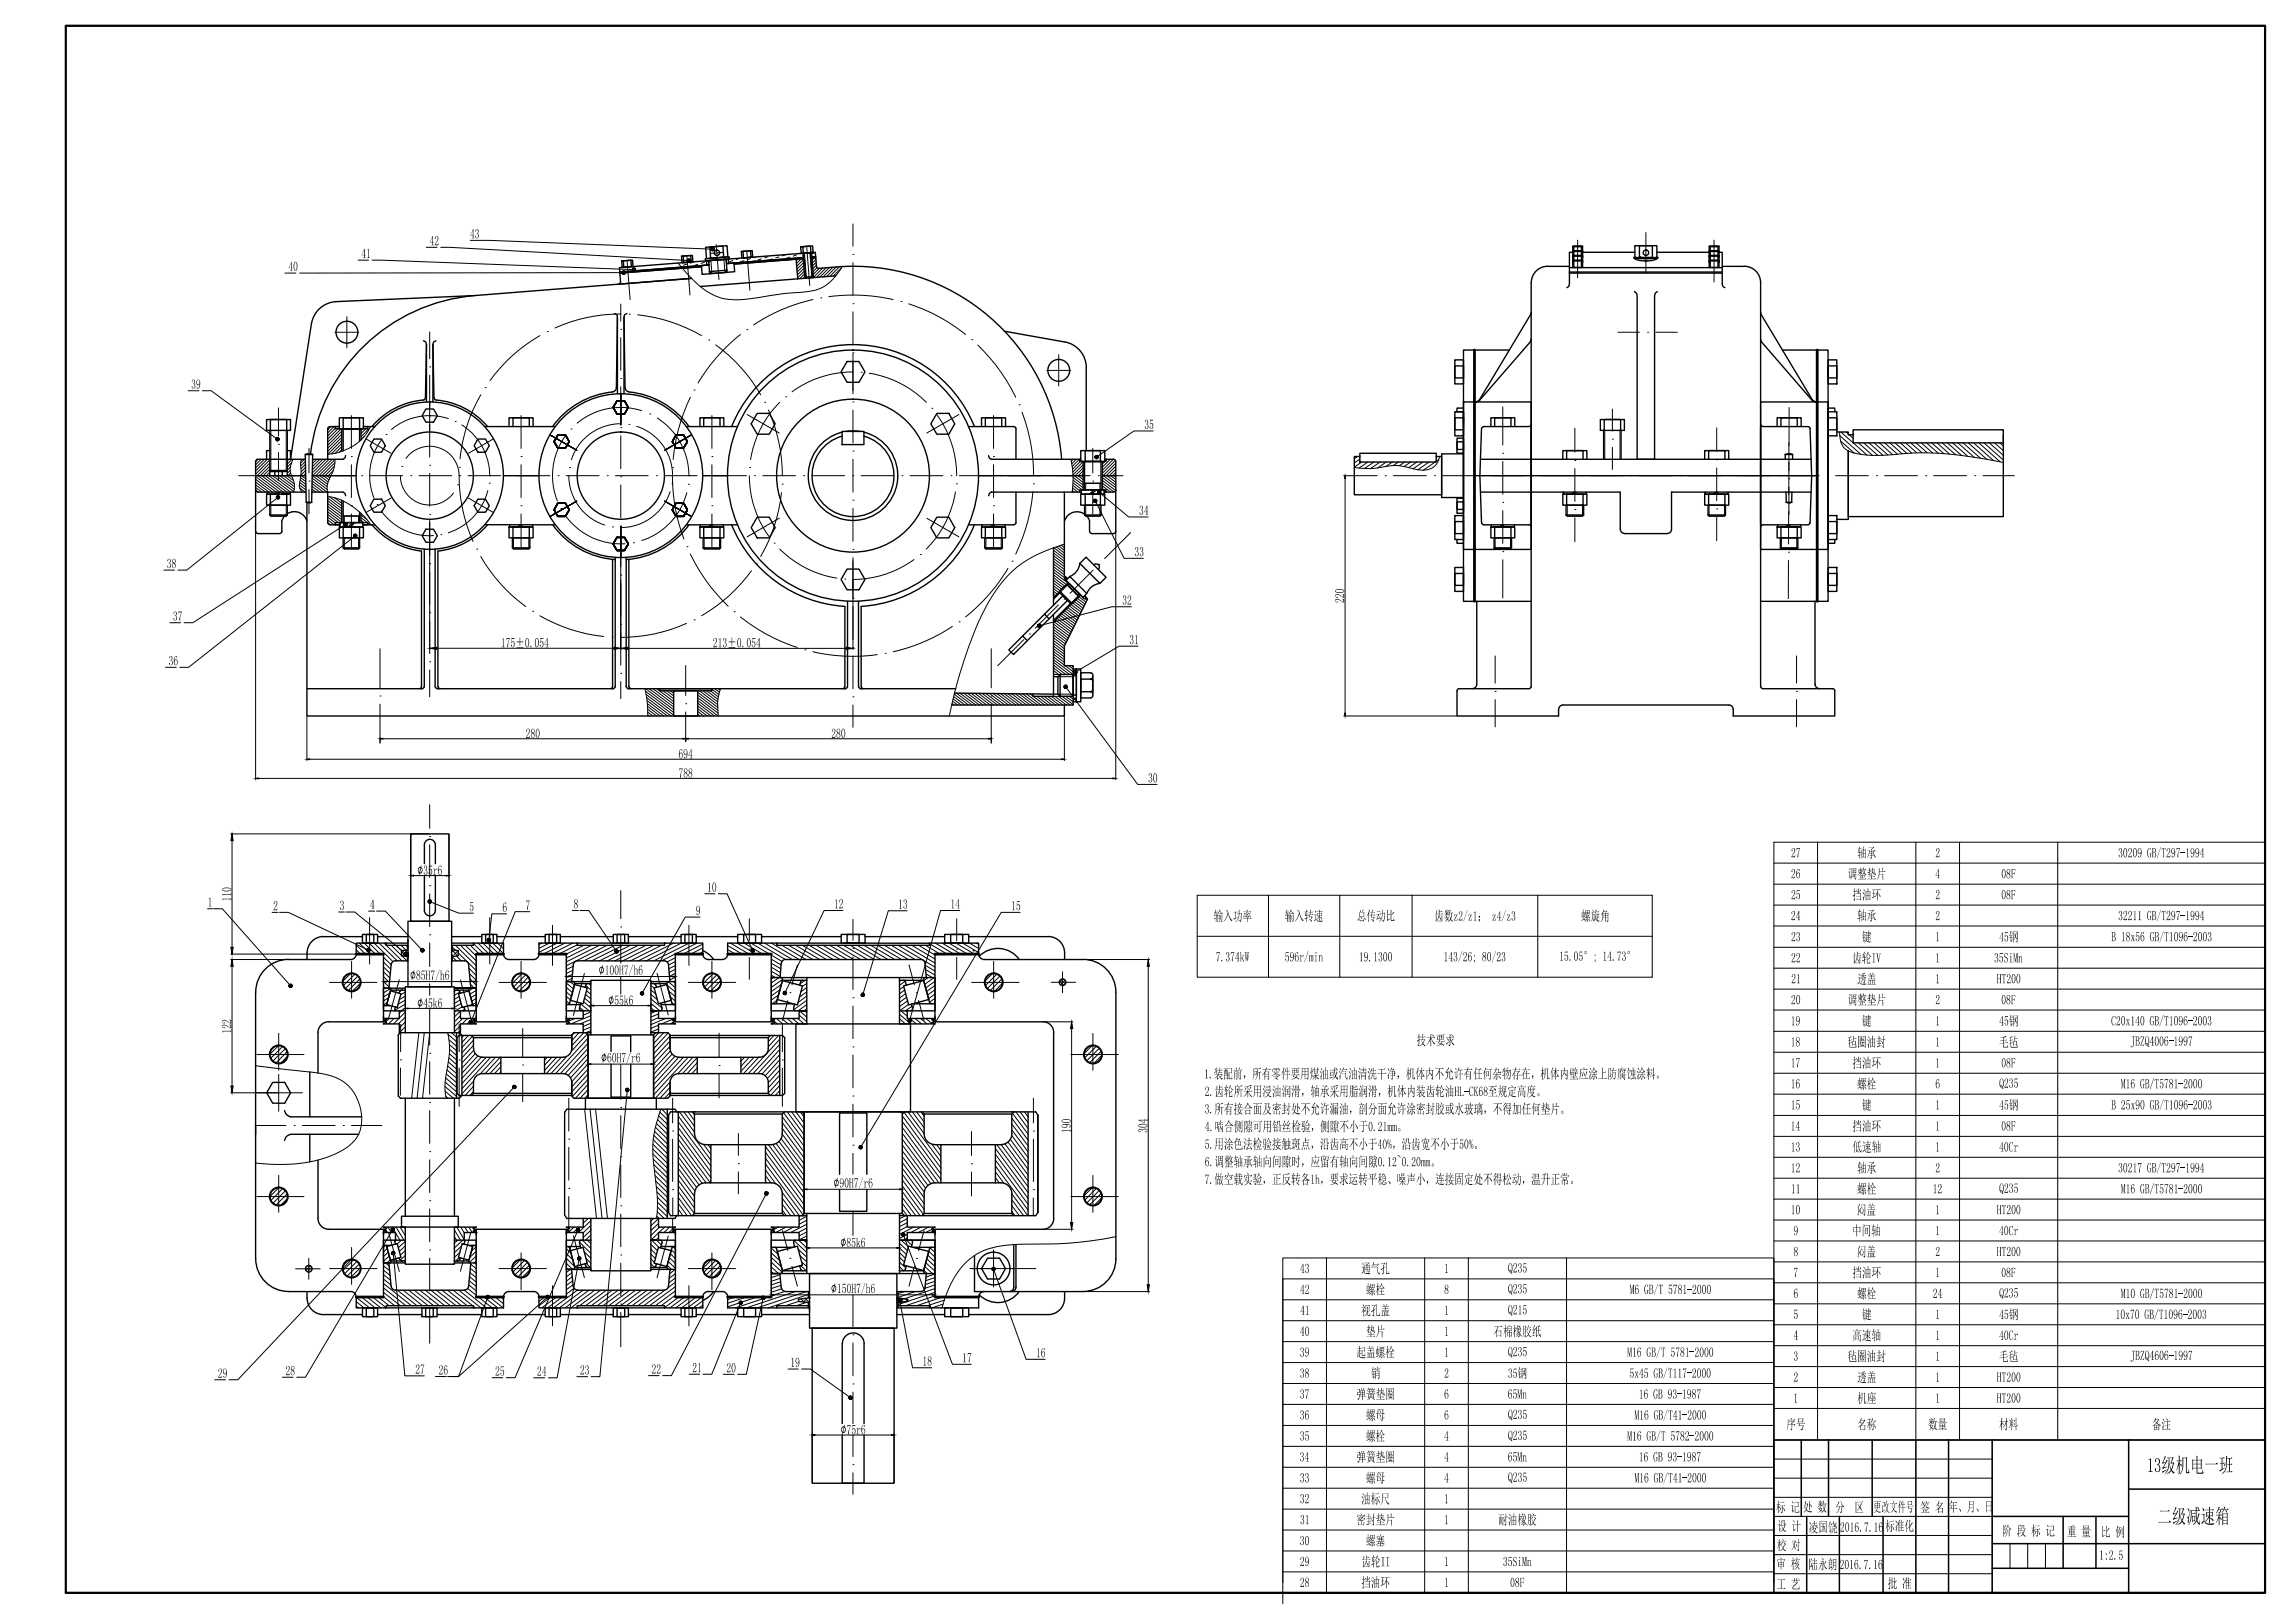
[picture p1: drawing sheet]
<svg xmlns="http://www.w3.org/2000/svg" width="841mm" height="594mm" viewBox="0 0 841 594" stroke-linecap="round" stroke-linejoin="round" font-family="sans-serif">
<!-- layer: outline -->
<g fill="none" stroke="#000" stroke-width=".51">
<path d="M227.8 95.6l4-.3 .2 2.3-4 .3zM228.4 95.5l2.8-.2 .2 2.4-2.8 .2zM249.8 93.8l3.9-.3 .2 2.4-4 .4zM250.3 93.8l2.8-.2 .2 2.4-2.8 .2zM258.4 94.8l8.8-.7 .1 .8-8.8 .7zM258.6 90.6l7.8-.6 .3 4.1-7.8 .6zM258.9 95.5l.1 1.6M259.7 95.4l6.4-.5 .3 4.9-6.3 .4zM259.8 97.1l-32.7 2.5-.1-1.6 71.8-5.6 .1 1.6-1.4 .1 1.4-.1v.4l-1.4 .1 1.4-.1 .3 3.2 .5 .6a84.7 84.7 0 0 1 34.2 2.3 76.7 76.7 0 0 1 55.1 67.7M259.8 97.1l-32.7 2.5v.4l30-2.3-30 2.3 .3 3.2M260 99.5l6.4-.5-.7 .8M260 99.5l.9 .7"/>
<path d="M260.1 90.5l4.8-.4 .3 4.1-4.8 .4zM266.1 95.7v-.8l-6.4 .5v.9M266.9 94.9l.1 1.6 2-.2 .2 3.2-11.9 1-.3-3.2 2.8-.2M271.7 92.1l4-.3 .1 2.4-3.9 .3zM272.3 92.1l2.8-.3 .1 2.4-2.8 .3zM291.7 94.6l.6 7.5M293.4 90.4l4.4-.3 .2 2.3-4.4 .4zM294.2 90.3l2.8-.2 .2 2.4-2.8 .2zM294.2 92.7l.7 9.2M294.3 94.7l-25.3 2M294.3 94.3l-28.1 2.2M294.6 92.7l.7 9.2"/>
<path d="M297 92.5l.7 9.2M297.4 92.5l.7 9.2M567.1 97.6h8M567.1 97.5a6 6 0 0 0-5.9 6l-.1 147.9M575.1 99.6h56M575.1 98h56M576.4 94.5v-2.7h.3h3.3v2.7M576.4 92.7v-2.6h.3h3.3v2.6M576.4 92.4h-1.3v11.6l-.2 .9-.7 .5M576.4 95.5l.3 .1v2.3M576.4 92.1h3.1M576.4 93.8h.3"/>
<path d="M576.4 90.3l.3 .1M576.7 97.9h-.3v-2.6h.3h3.3v2.6h-.5M576.7 93.5l3.3 .1v2.6M576.7 93.5l-.3 .1v2.6M576.7 97.9h2.8M576.7 90.4v1.4M576.7 92.1v1.4M576.7 93.8v1.5M579.5 90.4v1.4M579.5 92.1v1.4M579.5 93.8v1.5M579.5 95.6v2.3"/>
<path d="M580 95.5l-3.3 .1M580 93.8h-3.3M580 90.3l-3.3 .1M580 92.4h19.1M580 92.1h-.5M598.7 94.3a6.5 6.5 0 0 0 5.6 1.2l2.6-.5 .7-.7M599.1 90h8.1v4.3h-8.1zM599.1 94.2l-.4 .1a22.9 22.9 0 0 0 8.9 0l-.4-.1M599.1 94.3h8.1M600.8 90h4.7v4.3h-4.7zM602.7 95.6h.8M607.2 92.4h19.1"/>
<path d="M626.3 94.5v-2.7h.4h3.2v2.7M626.3 92.7v-2.6h.4h3.2v2.6M626.3 95.5l.4 .1v2.3M626.3 93.8h3.3M626.3 92.1h.4M626.3 90.3l.4 .1M626.7 97.9h-.4v-2.6h.4h3.2v2.6h-.3M626.7 93.5l3.2 .1v2.6M626.7 93.5l-.4 .1v2.6M626.7 97.9h2.9M626.7 90.4v1.4M626.7 92.1v1.4"/>
<path d="M626.7 93.8v1.5M629.6 90.4v1.4M629.6 92.1v1.4M629.6 93.8v1.5M629.6 95.6v2.3M629.9 92.4h1.2v11.6l.3 .9 .7 .5M629.9 95.5l-3.2 .1M629.9 92.1h-3.2M629.9 90.3l-3.2 .1M629.9 93.8h-.3M631.1 97.6h8.1M639.2 97.5a6 6 0 0 1 6 6v147.9"/>
<path d="M173.6 108.3l-50.4 2.2a9.6 9.6 0 0 0-9.1 8.1l-7.6 49.6v-3.2h-1.2M225.2 114.8l.8 .5 .3 .9M227.4 103.2l-.2 .6-.5 .2M229.7 114.8l-.8 .5-.2 .9M253.3 102l-79 6.2a66.2 66.2 0 0 0-60.5 58.3M253.4 102l-25.9 2M297.5 101.7l.2-.4-2.4 .2 .2 .4M306.3 101l-49.6 3.9M560.9 115.2l-18.8 31.3M561.1 114.3l-.2 .9M575.1 100h56M599 106.8a1.56 1.56 0 0 1 .9 1.5v59.9h6.4v-59.9l.3-.9 .7-.6"/>
<path d="M645.2 114.3l.2 .9M645.4 115.2l18.8 31.3M155.2 124.8l.8 .5 .3 .9M159.8 124.8l-.9 .5-.2 .9M310.4 132.4h4.4l2.2 3.8-2.2 3.8h-4.4l-2.2-3.8zM368.1 121.3l22 4M390.2 125.2a9.6 9.6 0 0 1 7.9 9.5l-.1 30.3M533.1 131.8h3.2v8.8h-3.2zM533.1 134h3.2v4.4h-3.2zM540.3 128.2v92M553.1 128.2h-16.8v92h24.8M560.7 125.3l-18.5 21.3-1.2 .6"/>
<path d="M561.1 124.2l-.4 1.1M645.2 124.2l.4 1.1M645.6 125.3l18.5 21.4M653.2 128.2h16.7v92h-24.7M665.9 128.2v92M669.9 131.8h3.2v8.8h-3.2zM669.9 134h3.2v4.4h-3.2zM97.7 153.7h8.8v3.9h-8.8zM98.9 157.6v16.6M99.1 157.6v-3.9h6v3.9M105.3 157.6v16.6M124.4 153h8.8v4h-8.8z"/>
<path d="M125.8 153h6v4h-6zM133.2 156.2h4.2M133.6 156.2h1.2v.8h-12v-.8h1.6h-3.5l-.5 .3-.3 .5v11.2M156.1 149.8h2.8l1.4 2.4-1.4 2.4h-2.8l-1.4-2.4zM156.3 147.3v-21.1l-.4 19.5-.4 .7a28.3 28.3 0 0 0-19.2 9.8M158.7 147.3v-21.1l.4 19.5 .4 .7a28.3 28.3 0 0 1 19.2 9.8M177.6 156.2h25.9M186.5 156.2v-3.2h8.9v3.2M188 156.2v-3.2h6v3.2M204.4 159.3h2.8l1.4 2.4-1.4 2.4h-2.8l-1.3-2.4zM207.2 159.3h-2.8l-1.3 2.4 1.3 2.4M224.7 149.2l1.4-2.4h2.7l1.4 2.4"/>
<path d="M226.1 146.8h2.7l1.4 2.4-1.4 2.4h-2.7l-1.4-2.4zM226.3 144.3v-28.1l-.4 25.8-.3 .8a2.95 2.95 0 0 1-2.8 1 30.8 30.8 0 0 0-20.3 12.4M229.1 142l-.4-25.8v28.1M229.1 142l.3 .8a2.97 2.97 0 0 0 2.8 1 30.8 30.8 0 0 1 20.3 12.4M247.7 159.3h2.8l1.4 2.4-1.4 2.4h-2.8l-1.3-2.4zM247.7 159.3h2.8l1.4 2.4-1.4 2.4M251.5 156.2h18.8M256.5 156.2v-3.2h8.7v3.2M257.9 156.2v-3.2h5.9v3.2M277.5 151.4h4.4l2.2 3.8-2.2 3.8h-4.4l-2.2-3.8zM308.6 159.7a15 15 0 0 0-8.3 23.1 15 15 0 0 0 24.6 0 15 15 0 0 0-8.3-23.1M308.6 158.3a16.4 16.4 0 0 0-9.5 25.2 16.4 16.4 0 0 0 27 0 16.4 16.4 0 0 0-9.5-25.2"/>
<path d="M308.6 158h8v4.8h-8zM315.1 158l-2.1-.2-3 .2M343.3 151.4h4.4l2.2 3.8-2.2 3.8h-4.4l-2.2-3.8zM354.9 156.2h16.6l.6 .3 .2 .5v11.2M357.1 156.2a48 48 0 0 0-44.5-30 48 48 0 0 0-44.5 30M359.7 156.2v-3.2h8.8v3.2M361.1 156.2v-3.2h6v3.2M533.1 150.8h3.2v8.8h-3.2zM533.1 153h3.2v4.4h-3.2zM536.3 147.2h24.8v54h-24.8zM536.3 149.5h-2.4v1.3h2.4v4.2M542.2 146.4l-.6 .6-.8 .2"/>
<path d="M546.3 156.2v-3.2h8.8v3.2M547.7 156.2v-3.2h6v3.2M561.1 155.4l-.2 .6-.6 .2h-16.6l-.7 .5-.7 17.5 .6 17.3M586.5 153.7h8.8v3.9h-8.8zM587.7 157.6v10.6M587.9 157.6v-3.9h6v3.9M594 157.6v10.6M645.2 147.2h24.7v54h-24.7zM645.2 155.4l.3 .6 .5 .2h16.5M651.2 156.2v-3.2h8.8v3.2M652.6 156.2v-3.2h6v3.2M662.5 156.2l.6 .3 .2 .5 .6 17.2-.6 17.3"/>
<path d="M664.2 146.6l1.2 .6M664.2 146.4l.5 .6 .8 .2M669.9 150.8h3.2v8.8h-3.2zM669.9 153h3.2v4.4h-3.2zM669.9 158.2v32M672.4 150.8v-1.3h-2.5v4.1M673.1 158.2h4.2v1h1.8M679.1 157.4h55v4.8h-55zM734.1 159.2v30h-56.8v-24v25h-4.2M93.7 174.2h18.3M93.7 169v25.6M93.7 179.4l.2 .6 .6 .2h17.6"/>
<path d="M98.9 165h-1.2v3.2M98.9 172.3h6.4l-.4 .4h-5.6zM100.9 172.7l-.2 .7 .2 .8M103.3 172.7l.2 .7-.2 .8M111.9 168.2h-17.4l-.6 .2-.2 .6M111.9 166.5h2.7l-.4 17.5M111.9 166.5l.3 17.5M114.4 174.2h16.1M114.6 166.4l-1.4-.2-1.3 .2M126.6 166.9a1.35 1.35 0 0 1-.9 1.3h-11.2M131.8 161.6v-4.6h-6v8.1M132.3 161.1v-4.1h-7v8.3"/>
<path d="M137 160.8h2.8l1.4 2.4-1.4 2.4h-2.8l-1.3-2.4zM175.1 160.8h2.8l1.4 2.4-1.4 2.4h-2.8l-1.3-2.4zM184.5 174.2h13M257.5 174.2h9.1M358.6 174.2h38.5M362.3 166.9l.3 .8 .6 .5h32.9M395.7 168.2v.8h9.6v-.8h-.4h3.2M396.1 165h8.8v4h-8.8zM396.3 179.4h8.4v1.6h-8.4zM396.9 169v10.4M397.5 179.4v-10.4h6v10.4M397.5 177h6"/>
<path d="M397.7 165h5.6v4h-5.6zM400.9 179.4l-1.6 1.6M401.7 179.4l-1.6 1.6M403.8 174.2h5.1M404 169v10.4M408.1 168.2l.6 .2 .2 .6v25.6l-.2 .6-.6 .2M408.9 179.4l-.2 .6-.6 .2M498.3 167.2h-2v14h32v-14h-2M498.3 166h28v3.2h-28zM528.3 166.2h8v16h-8zM533.9 161.8h2.4v2.8h-2.4zM533.9 160.5h2.4v5.5h-2.4z"/>
<path d="M540.3 174.2h125.6M542.5 168.2h121.2M572.7 168.2v-3.2h8.8v3.2M574.1 168.2v-3.2h6v3.2M624.7 168.2v-3.2h8.8v3.2M626.1 168.2v-3.2h6v3.2M654.2 166.5h2.7v1.7M654.2 166.5v1.7M656.9 166.4l-1.3-.2-1.4 .2M97.9 180.2v.8h3.1M98.9 188.6l.4 .4h5.6l.4-.4M98.9 185v3.6"/>
<path d="M98.9 188.6h6.4M99.1 181h6v4h-6zM102 180.2l-.8 .8M102.8 180.2l-.8 .8M104.3 189l-1 1.9v3.7l-.5 .7-8.3 .1-.6-.2-.2-.6M105.3 185v3.6M105.3 188.2a4.8 4.8 0 0 1 7.2 2.6M106.3 180.2v.8h-3.1h3.3v4h-8.8v-4h3.3M112.2 184h2M112.2 184l.8 .2 1.3-.2M112.5 184.1v78.1h277.5v-4M114.3 180.2h11.4a1.35 1.35 0 0 1 .9 1.4"/>
<path d="M120.1 180.2v11.2l.3 .5 .5 .3h3.7h-1.8v-.8h12v.8h-1.8h4.4M124.4 193h8.8v4h-8.8zM124.6 191.4h8.4v1.6h-8.4zM125.3 183.2v8.2M125.8 193h6v4h-6zM125.8 189h6M125.8 183.5v7.9M125.8 197v3.6M129.2 191.4l-1.6 1.6M130 191.4l-1.6 1.6M131.8 187.6v3.8M131.8 197v3.6"/>
<path d="M132.3 188v3.4M136.3 192.2a27.8 27.8 0 0 0 18.2 9.6M137 182.8h2.8l1.4 2.4-1.4 2.4h-2.8l-1.3-2.4zM156.1 193.8h2.8l1.4 2.4-1.4 2.4h-2.8l-1.4-2.4zM175.1 182.8h2.8l1.4 2.4-1.4 2.4h-2.8l-1.3-2.4zM177.6 192.2h25.9M178.7 192.2a27.8 27.8 0 0 1-18.2 9.6M186.5 193h8.9v4h-8.9zM186.8 192.2v.8h8.4v-.8M187.8 197v3.6M188 193h6v4h-6zM190.6 192.2l-.8 .8"/>
<path d="M191.4 192.2l-.8 .8M194.2 197v3.6M202.5 192.2a30.8 30.8 0 0 0 23 12.7M204.4 184.3h2.8l1.4 2.4-1.4 2.4h-2.8l-1.3-2.4zM204.4 184.3l-1.3 2.4 1.3 2.4h2.8M226.1 196.8h2.7l1.4 2.4-1.4 2.4h-2.7l-1.4-2.4zM226.1 196.8l-1.4 2.4 1.4 2.4h2.7l1.4-2.4-1.4-2.4M247.7 184.3h2.8l1.4 2.4-1.4 2.4h-2.8l-1.3-2.4zM250.5 184.3l1.4 2.4-1.4 2.4h-2.8M251.5 192.2h18.8M252.5 192.2a30.8 30.8 0 0 1-23 12.7M256.5 193h8.7v4h-8.7z"/>
<path d="M256.7 192.2v.8h8.4v-.8M257.7 197v3.6M257.9 193h5.9v4h-5.9zM260.5 192.2l-.8 .8M261.3 192.2l-.8 .8M264.1 197v3.6M268.1 192.2a48 48 0 0 0 41.5 29.9M277.5 189.4h4.4l2.2 3.8-2.2 3.8h-4.4l-2.2-3.8zM343.3 189.4h4.4l2.2 3.8-2.2 3.8h-4.4l-2.2-3.8zM357.1 192.2a48 48 0 0 1-41.5 29.9M359.7 193h8.8v4h-8.8zM359.9 192.2v.8h8.4v-.8"/>
<path d="M360.9 197v3.6l.4 .4h5.6l.4-.4M361.1 193h6v4h-6zM363.7 192.2l-.8 .8M364.5 192.2l-.8 .8M367.3 197v3.6M372.3 180.2v11.2l-.2 .5-.6 .3h-16.6M390 180.2v30.7l1.2 1.1-.6-.6-.6 .6 7.4 7.4 .6-.6-.6-.6 1.2 1.2-8.6 17.2v7.2h3.3v14.4h-44.5M395.7 180.2v-.8h9.6v.8h-.6h3.4M396.1 181h8.8v4h-8.8zM396.3 180.2h-33a1.35 1.35 0 0 0-1 1.4M397.5 188.6l.4 .4h5.2l.4-.4M397.5 185v3.6"/>
<path d="M397.5 188.6h6M397.5 188.4a4.8 4.8 0 0 0-7.4 2.5M397.7 181h5.6v4h-5.6zM398.3 189l1 1.8v3.8M399.3 194.6l.2 .6 .6 .2h8M403.5 185v3.6M533.1 188.8h3.2v8.8h-3.2zM533.1 191h3.2v4.4h-3.2zM533.9 182.4h2.4v5.6h-2.4zM533.9 197.6v1.4h2.4M533.9 183.8h2.4v2.8h-2.4zM542.5 180.2h51.3v13.6"/>
<path d="M543 191.4l.2 .6 .5 .2h16.6l.6 .3 .2 .5M546.3 193h8.8v4h-8.8zM546.5 192.2v.8h8.4v-.8M547.5 197v3.6M547.7 193h6v4h-6zM550.3 192.2l-.8 .8M551.1 192.2l-.8 .8M553.9 197v3.6M572.7 181h8.8v4h-8.8zM572.9 180.2v.8h8.4v-.8M573.9 188.6l.4 .4h5.6l.4-.4M573.9 185v3.6"/>
<path d="M573.9 188.6h6.4M574.1 181h6v4h-6zM576.7 180.2l-.8 .8M577.5 180.2l-.8 .8M580.3 185v3.6M593.8 193.8a1.65 1.65 0 0 0 1.6 1.6h15.6a1.59 1.59 0 0 0 1.5-1.6M624.7 181h8.8v4h-8.8zM624.9 180.2v.8h8.4v-.8M625.9 188.6l.4 .4h5.6l.4-.4M625.9 185v3.6M625.9 188.6h6.4M626.1 181h6v4h-6z"/>
<path d="M628.7 180.2l-.8 .8M629.5 180.2l-.8 .8M632.3 185v3.6M651.2 193h8.8v4h-8.8zM651.4 192.2v.8h8.4v-.8M652.4 197v3.6M652.6 193h6v4h-6zM654.5 180.2l.1 3.8M654.6 184l.8 .2 1.2-.2M654.6 184h2M655.2 192.2l-.8 .8M656 192.2l-.8 .8"/>
<path d="M656.7 180.2l-.1 3.8M658.8 197v3.6M662.5 192.2h-16.5l-.5 .3-.3 .5M663.3 191.4l-.2 .6-.6 .2M663.7 180.2h-51.2v13.6M669.9 188.8h3.2v8.8h-3.2zM669.9 191h3.2v4.4h-3.2zM669.9 194.8v4.2h2.5v-1.4M125.8 200.6l.4 .4h5.2l.4-.4M125.8 200.6h6M154.5 201.9v49.5M155.5 201.2v50.2"/>
<path d="M159.5 201.2v50.2M160.5 201.9v49.5M187.8 200.6l.4 .4h5.6l.4-.4M187.8 200.6h6.4M224.5 204.9v46.5M225.5 204.2v47.2M229.5 204.2v47.2M230.4 204.9v46.5M257.7 200.6l.3 .4h5.7l.4-.4M257.7 200.6h6.4M310.4 208.4h4.4l2.2 3.8-2.2 3.8h-4.4l-2.2-3.8zM360.9 200.6h6.4"/>
<path d="M386.1 200.6v21M388.4 217.1v-.6l2.5-2.5 4.5 4.5-2.5 2.6h-.6M388.4 216.5l2.5-2.5 4.5 4.5-2.5 2.6zM388.4 217.1l3.9 4M388.4 217.1l-2.3 2.3M389.5 218.2l1.7 1.7-19.8 19.8-1.7-1.7zM391.8 213.7l-.6 .6M391.9 213.9l3.7 3.6-.6 .6-3.6-3.7zM392 211.1l6.3 6.3-1.4 1.4-6.3-6.2zM395.7 217.7l-.5 .5M395.7 206.3a5.8 5.8 0 0 1-3.6 4.8M398 204.1l7.3 7.3-2.2 2.3-7.4-7.3z"/>
<path d="M400.8 206.9a1.21 1.21 0 0 1 1.7 0 1.21 1.21 0 0 1 0 1.7M403.1 213.7a5.8 5.8 0 0 0-4.8 3.7M533.1 207.8h3.2v8.8h-3.2zM533.1 210h3.2v4.4h-3.2zM547.5 200.6l.4 .4h5.6l.4-.4M547.5 200.6h6.4M652.4 200.6l.4 .4h5.6l.4-.4M652.4 200.6h6.4M669.9 210h3.2v4.4h-3.2zM669.9 207.8h3.2v8.8h-3.2zM309.6 222.2v29.2M310.6 220.2v31.2"/>
<path d="M314.6 220.2v31.2M315.6 222.2v29.2M374.8 232.9l1.7 1.7M382.8 224.9l1.7 1.7M386.1 225.1v29.9h-7.6v-.8M392.3 221.1l-6.2 6.2M541.2 220.2v30.4a1.59 1.59 0 0 1-1.6 1.6M665.1 220.2v30.4M112.5 252.3h42.2M154.5 251.4l-.3 .6-.5 .2M155.5 251.4l-.3 .6-.5 .2M159.5 251.4l.2 .6 .6 .2"/>
<path d="M160.5 251.4l.2 .6 .6 .2M224.5 251.4l-.2 .6-.6 .2M225.5 251.4l-.3 .6-.5 .2-64.4 .1M229.5 251.4l.2 .6 .6 .2 79.5 .1M230.5 251.4l.2 .6 .6 .2M241.7 252.3h19.2v.7h-19.2zM246.9 253h8.8v9.2h-8.8zM309.6 251.4l-.2 .6-.6 .2M310.6 251.4l-.2 .6-.6 .2M314.6 251.4l.3 .6 .5 .2 34.8 .1M315.6 251.4l.3 .6 .5 .2M349.8 253.9l37.9 .3"/>
<path d="M386.1 247.8h1.6M388.5 247h4.8v8h-4.8zM388.5 247l-.8 .8v6.4l.8 .8M393.3 247.5h1.1v7.1h-1.1zM393.3 257h1.1M393.3 245h1.1M394.4 245h1.7v12h-1.7zM399.7 246.4h-3.6v9.2h3.6M399.7 248.7h-3.6v4.7h3.6M399.7 246.4l.5 .2 .3 .6v7.6M400.5 254.8l-.3 .6-.5 .2M400.5 252.5l-.3 .6-.5 .3 .5 .2 .3 .5"/>
<path d="M400.5 247.9l-.3 .6-.5 .2 .5 .2 .3 .6M533.9 253v9.2h37.2v-2.4M561.1 251.4l-.2 .6-.6 .2-25.6 .1-.5 .1-.2 .6M633.5 258.2h-60.7a1.59 1.59 0 0 0-1.6 1.6M645.2 251.4l.3 .6 .5 .2 25.6 .1M665.2 250.6a1.59 1.59 0 0 0 1.6 1.6M671.6 252.2l.5 .2 .3 .6M672.4 253v9.2h-37.2v-2.4a1.59 1.59 0 0 0-1.6-1.6M150.5 305.4h14v32h-14zM155.5 309.4v6.9M159.5 309.4a2.01 2.01 0 0 0-2-2 2.01 2.01 0 0 0-2 2M159.5 309.4v6.9"/>
<path d="M149.5 337.4h16v24h-16zM155.5 333.4a2.01 2.01 0 0 0 2 2 2.01 2.01 0 0 0 2-2M155.5 320.7v12.7M159.5 320.7v12.7M112.5 349v2.4M118.5 343.1h14.3M118.5 343a6 6 0 0 0-5.9 6M130.5 349.4h10v24.9h-20M130.5 349.4l-.5 1.4-1.5 .6h-22.8a11.9 11.9 0 0 0-12 12M132.8 342.3h5.6v3.1h-5.6zM134.2 342.3h2.8v3.1h-2.8zM138.4 343.1h11.1"/>
<path d="M141.5 345.4h-11v4M141.5 345.4v.8h8M141.5 345.4h8M143.3 353.4l-.8 8.5h-2M149.3 346.2v1.8M149.3 350.3v1.6M149.5 351.9l-5.1 .1-.7 .5-.4 .8M149.5 347.9l-2.4 .3v1.9l2.4 .2M149.5 344.2v.8M149.5 346.3v.8M149.5 348.7v2M165.5 347.9l2.4 .3v1.9l-2.4 .2"/>
<path d="M165.5 345.4h19v4M165.5 343.1h11.1M165.7 346.2v1.8M165.7 350.3v1.6M170.1 351.9h-4.6M170.2 351.9l.9 .3 .7 1.1 .7 8.6M173.5 345.4v.8h-8M176.6 342.3h5.5v3.1h-5.5zM178 342.3h2.7v3.1h-2.7zM182.1 343.1h17.7M184.5 349.4h-10v12.5M184.5 349.4l.6 1.4 1.4 .6h9.6l1.2-1 .3-1"/>
<path d="M199.8 342.3h5.5v3.1h-5.5zM201.2 342.3h2.8v3.1h-2.8zM205.3 343.1h19.4M209.8 359.5l.6 .3 .2 .7M211.5 345.4v.8h32v-.8M216.5 359.5h-9v10.7h9M224.7 342.3h5.6v3.1h-5.6zM226.1 342.3h2.8v3.1h-2.8zM230.3 343.1h19.3M238.5 359.5h9v10.7h-9h2M243.4 351.9l-32.2 .1a1.6 1.6 0 0 0-1.1 1.4l-.6 6.1h-2M243.4 351.9l.9 .3 .5 .7 .7 6.6"/>
<path d="M243.5 345.4h-46v4h10v24.9h-33v-12.4M243.5 345.4h14v4M245.2 359.5l-.7 .3-.1 .7M249.6 342.3h5.5v3.1h-5.5zM251 342.3h2.7v3.1h-2.7zM255.1 343.1h15.2M257.5 349.4l.3 1 1.2 1h5.7l1.4-.6 .6-1.4M257.6 348.2l2.5 1.6 1.4 1.6M270.3 342.3h8.8v3.1h-8.8zM272.5 342.3h4.4v3.1h-4.4zM279.1 343.1h29.2M284.6 345.4h-18v4h16v24.9h-35.1v-24.9h10"/>
<path d="M284.6 345.4v.8h56v-.8h18v4M284.6 345.4l56 .1M286 358l.6 .3 .2 .7M286.3 352.9l-.4 5.1h-3.3M286.7 359.1l7.4 2-1.9 7-7.4-2zM286.8 359.1h8.8M286.8 359.1l-2.2 8M287.9 351.4h49.5l1.2 .6 .4 .8M287.9 351.4l-1.2 .6-.4 .8M293.4 359.6l-.3 1.2M294.2 359l-.8 .6M295.6 358h-13v12.2h13h-1.9"/>
<path d="M308.3 342.3h8.7v3.1h-8.7zM310.4 342.3h4.4v3.1h-4.4zM317 343.1h29.2M329.6 359.1h8.8M329.6 358h13v12.2h-13M331.1 359l.7 .6M331.8 359.6l.3 1.2M338.4 359.1l2.2 8M339 352.9l.5 5.1M339.2 358l-.6 .3-.1 .7M346.2 342.3h8.8v3.1h-8.8zM348.4 342.3h4.4v3.1h-4.4z"/>
<path d="M355 343.1h29.1M358.6 349.4h-16v24.9h39.5a3.9 3.9 0 0 1 4.1 3.9M358.7 349.4l.6 1.4 1.4 .6h36.2M358.8 350.2a9.6 9.6 0 0 1 14.7 1.2M384.1 343a6 6 0 0 1 6 6M390.1 349v2.4M396.9 351.4a12 12 0 0 1 12 12v97.6a12 12 0 0 1-12 12M93.7 363.4v97.6M116.5 378.2v14.8M120.5 374.2a4 4 0 0 0-4 4M140.5 367.9l.4 .4h2.3M142.8 361.9l.4 .5-1.6 5.9"/>
<path d="M143.1 362.9l3.8 1.1-1.3 5-3.9-1.1zM143.2 362.7h5.3M144.9 368.8l-.2 1.1 .4 .3M146.3 370.2v2.8h-5.8l1.2 .5-1.2 .5 1.2 .6-1.2 .4h5.8v3.2h22.4v-3.2h5.8l-1.2-.4 1.2-.6-1.2-.5 1.2-.5h-5.8v-2.8M146.8 378.2l-.8 .8v22.4l.8 .8h21.5l.8-1M147.5 362.6l-.7 .3-.6 .9M148.5 378.2v-16.8h18v16.8M148.5 361.9h-8v8.3h8M166.4 362.7h5.4M166.5 361.9h8v8.3h-8M167.3 378.2v24M167.5 362.6l.7 .3 .4 .6"/>
<path d="M168 364l3.9-1.1 1.3 5-3.8 1.1zM168.3 378.2l.8 1.1M168.6 363.5l.1 .3M169.3 379.3v21.9M170 368.8l.3 1.1-.4 .3M171.8 368.3h2.2M172.2 361.9l-.4 .5 1.5 5.9M172.7 379.3l.8 .8h36M174.1 361.9h-7.6h8M174.4 367.9l-.4 .4M174.5 372.2v2.1M207.5 372.2v2.1"/>
<path d="M207.5 367.9h5.2M208.7 367.3l-.7 .6M210.6 360.6l4.6 1.3-1.6 5.8-4.6-1.3zM210.6 360.2h5.9M210.6 360.5l-1.8 6.9M212.8 367.4l-.4 2 .3 .6 .5 .2M213.7 370.2v2.8h-6.2l1.2 .5-1.2 .5 1.2 .6-1.2 .4h6.2v3.2M214.6 360.8l-.2 .8M214.7 378.2l.8 .8v23.2h-5.2l-.8-.8v-5M215.4 360.2l-.8 .6M215.5 379h24v23.2h-24zM216.5 379v-19.9h22v19.9"/>
<path d="M216.5 378.2h-6.2l-.8 .8v5M238.4 360.2h5.9M238.5 378.2h2h-.2M239.6 360.2l.7 .6M239.7 361.9l4.7-1.3 1.5 5.8-4.6 1.3zM240.3 378.2l-.8 .8v23.2h5.2l.8-.8v-5M240.3 378.2h4.4l.8 .8v5M240.4 360.8l.2 .8M241.3 370.2v2.8h6.2l-1.2 .5 1.2 .5-1.2 .6 1.2 .4h-6.2v3.2M242.1 367.4l.5 2-.3 .6-.4 .2M242.3 367.9h5.1M244.4 360.5l1.8 6.9"/>
<path d="M246.2 367.3l.8 .6M247.5 372.2v2.1M282.3 379.3l-.8 .8h-36M282.6 372.2v2.1M282.6 367.7h8M284.6 367l-.7 .6M285.7 379.3v21.9M290.8 369.2l.2 .7 .6 .3M291.2 367.8l-.4 1.4M291.7 375h42v32.2h-42zM292.8 370.2v2.8h-10.2l1.2 .5-1.2 .5 1.3 .6-1.3 .4h13v-17h34v17h13l-1.2-.4 1.2-.6-1.2-.5 1.2-.5h-10.1v-2.8M331.1 361.1l7.4-2 1.8 7-7.3 2z"/>
<path d="M334 367.8l.4 1.6-.3 .6-.5 .2M334.5 367.7h8M340.6 367l.8 .6M342.6 372.2v2.1M386.1 378.2v68.1M99.9 396.4h4.4l2.2 3.8-2.2 3.9h-4.4l-2.2-3.9zM113.5 392.6v16.5M173.5 380.1l.1 3.9a3.2 3.2 0 0 0 3.1 3.2M176.7 387.3h29.6M183.5 387.3v5.9M199.5 387.3v5.9M209.5 384a3.2 3.2 0 0 1-3.2 3.2"/>
<path d="M209.5 396.4a3.2 3.2 0 0 0-3.2-3.2h-29.6a3.2 3.2 0 0 0-3.1 3.2l-.1 4.1M209.5 384v-4.7h-41.2l-.8 .8v20.4l.8 .7h41.2v-4.8M223.9 389.7v12.2h7.2v-12.2M223.9 385.1v-5.7h7.2v5.7M245.5 384v-4.7h41.3l.8 .8v20.3l-.8 .8h-41.3v-4.8M245.6 384a3.2 3.2 0 0 0 3.2 3.2M245.6 396.4a3.2 3.2 0 0 1 3.2-3.2h29.5a3.2 3.2 0 0 1 3.2 3.2v4.1M248.7 387.3h29.6M255.5 387.3v5.9M271.5 387.3v5.9M281.5 380.1v3.9a3.2 3.2 0 0 1-3.2 3.2M104.3 406.8l.7 1.4 1.5 .9h26"/>
<path d="M113.5 415.4v10.2M131.4 415.4h-24.9l-1.5 .8-.7 1.5M148.5 402.2v43.3M166.5 402.2v43.3M173.5 400.5l-.8 .7M173.5 400.5h36M214.5 406.3v-4.1h26v4.1M244.5 406.3v40M245.5 400.5h36M248 407.2l-.7-.9h-39.6l-.8 1.1v37.6l.8 1.3h39.6l.7-1.1M248.6 407.2v38M253.7 407.2l.8 .8h32.2l.8-.8"/>
<path d="M254.5 408v7.2a4.1 4.1 0 0 0 4 4.1l24.2-.1a4 4 0 0 0 4-4v-7.2M260.5 419.3v13.9M280.5 419.3v13.9M281.5 400.5l.8 .7M293.9 407.2l.8 .8M294.7 407.2h36v37.2h-36zM330.7 408l.8-.8h48l.9 1.3v35.6l-.9 1.1h-47M337.8 407.2l.9 .8h32.1l.8-.8M338.7 408v7.2a4 4 0 0 0 4 4l24.1 .1a4.1 4.1 0 0 0 4-4.1M344.8 419.3v13.9M364.8 419.3v13.9M370.8 408v7.2"/>
<path d="M376.8 407.2v38M116.5 424.9v21.3a4 4 0 0 0 4 4M254.5 437.2v7.2M286.7 437.2v7.2M286.7 437.2a4 4 0 0 0-4-4h-24.2a4 4 0 0 0-4 4M307.7 430.1v-22.4h10v22.4M307.7 435.7v7.9h10v-7.9M338.7 437.2v7.2M370.8 437.2v7.2M370.8 437.2a4 4 0 0 0-4-4h-24.1a4 4 0 0 0-4 4M120.5 450.2h20v24.9h-10M140.5 454.2h8"/>
<path d="M141.6 456.1l1.6 5.9-.4 .5M141.7 456.6l3.9-1.1 1.3 5-3.8 1zM143.2 456.1h-2.3l-.4 .4M144.7 454.7l.2 1M144.9 454.2v-2.8h-4.4l1.2-.4-1.2-.5 1.2-.6-1.2-.5h8v13.6h18v-13.6h8l-1.2 .5 1.2 .6-1.2 .5 1.2 .4h-4.4v2.8M145.1 454.2l-.4 .5M147.1 445.5h20.8v3.9h-20.8zM166.5 454.2h8v8.4h-8M169.4 455.5l3.8 1.1-1.3 4.9-3.9-1zM169.9 454.2l.4 .5M170.3 454.7l-.3 1M171.8 456.1h2.2"/>
<path d="M173.3 456.1l-1.5 5.9 .4 .5M174 456.1l.4 .4M174.5 450.2v2M207.5 450.2v2M207.5 456.6h5.2M208 456.6l.7 .5 1.9 6.8M209 458.1l4.6-1.3 1.6 5.8-4.6 1.3zM213.2 454.2l-.5 .2-.3 .6 .4 2.1M213.7 446.3v3.1h-6.2l1.2 .5-1.2 .6 1.2 .5-1.2 .4h6.2v2.8M216.5 446.3v19.1h22v-19.1M216.5 454.2h-9v10.7h9h-9M240.5 454.2h-2h9v10.7h-9"/>
<path d="M241.3 456.8l4.6 1.3-1.5 5.8-4.7-1.3zM241.3 446.3v3.1h6.2l-1.2 .5 1.2 .6-1.2 .5 1.2 .4h-6.2v2.8M241.9 454.2l.4 .2 .3 .6-.5 2.1M242.3 456.6h5.1M246.2 457.1l-1.8 6.8M247 456.6l-.8 .5M247.5 450.2v2M253.7 445.2l.8-.8h32.2l.8 .8M282.6 450.2v2M282.6 456.8h8M283.9 456.8l.7 .6M284.6 457.4l2.2 8"/>
<path d="M284.8 458.4l7.4-2 1.9 7-7.4 2zM290.8 455.2l.4 1.5M291.6 454.2l-.6 .3-.2 .7M292.8 445.2v4.2h-10.2l1.2 .5-1.2 .6 1.3 .5-1.3 .4h10.2v2.8M293.7 454.2h1.9h-13v12.3h13M293.9 445.2l.8-.8v-37.2h-49l-.7 1.3v35.6l.7 1.1h49.9M295.6 444.4v22.1h34v-22.1M329.6 445.2h2.9v4.2h10.1l-1.2 .5 1.2 .6-1.2 .5 1.2 .4h-10.1v2.8M330.7 444.4l.8 .8M333 456.4l7.3 2-1.8 7-7.4-2zM333.6 454.2l.5 .2 .3 .6-.4 1.7M334.5 456.8h8"/>
<path d="M337.8 445.2l.9-.8h32.1l.8 .8M341.4 456.8l-.8 .6-2.2 8M342.6 454.2h-13h13v12.3h-13M342.6 450.2v2M357.1 459.9v13.2h39.8M371.5 455.8v15.6a1.59 1.59 0 0 1-1.6 1.6M372.3 455.8v15.6a1.59 1.59 0 0 1-1.6 1.6M386.2 446.2a4 4 0 0 1-4 4h-39.6v24.9h16M93.7 461a12 12 0 0 0 12 12M105.7 473.1h22.8M112.5 473.1v2.4M112.6 475.5a6 6 0 0 0 5.9 6h14.3"/>
<path d="M128.5 473l1.5 .6 .5 1.4M130.5 475.1v3.9h11v-.8h32v.8M132.8 479h5.6v3.2h-5.6zM134.2 479h2.8v3.2h-2.8zM140.5 462.1l.4 .4M140.9 462.6h1.6l.8 8.5M140.9 462.6h7.6M143.2 461.8h5.3M143.3 471.1l.7 1.1 .9 .3 25.2 .1 1.3-.7 .3-.8M146.2 460.7l.6 .9 .7 .2M154.6 479h5.6v3.2h-5.6zM156 479h2.8v3.2h-2.8z"/>
<path d="M166.4 461.8h5.4M168.6 460.9l-.4 .7-.7 .2M168.7 460.7l-.1 .3M172.5 462.6l-.8 8.5M176.6 479h5.5v3.2h-5.5zM178 479h2.7v3.2h-2.7zM184.5 475.1h-10v-24.9h33v24.9h-10M184.5 475.1v3.9h-43.2M186.5 473.1h9M186.5 473l-1.4 .6-.6 1.4M195.5 473l1.5 .6 .6 1.4M197.5 475.1v3.9h14"/>
<path d="M199.8 479h5.5v3.2h-5.5zM201.2 479h2.8v3.2h-2.8zM209.5 464.9l.6 6.2 .4 .8 .7 .5 32.2 .2M210.6 463.9l-.2 .7-.6 .3M210.6 464.3h5.9M211.5 479v-.8h32v.8M214.4 462.9l.3 1 .7 .3M224.7 479h5.6v3.2h-5.6zM226.1 479h2.8v3.2h-2.8zM238.4 464.3h5.9M240.3 463.6l-.7 .6M240.6 462.9l-.2 .8"/>
<path d="M244.4 463.9l.1 .7 .7 .3M245.5 464.9l-.7 6.6-.5 .7-.9 .3M249.6 479h5.5v3.2h-5.5zM251 479h2.7v3.2h-2.7zM257.5 475.1h-10v-24.9h35.1v24.9h-16v3.9h30.1M257.5 475.1v3.9h-46M259.5 473.1h5.2M259.6 473l-1.5 .6-.6 1.4M261.5 473l-1.4 1.7-2.5 1.6M264.7 473l1.4 .6 .6 1.4M270.3 479h8.8v3.2h-8.8zM272.5 479h4.4v3.2h-4.4z"/>
<path d="M282.6 466.5h3.3M285.8 466.5l.7 5.5 .5 .8 .9 .2M286.8 465.4h8.8M286.8 465.4l-.2 .7-.6 .3M287.9 473.1h8.8M293.1 463.7l.4 1.4 .7 .3M296.2 478.2h-11.6v.8M296.2 473.1v2.3M296.2 477.1v1.9M296.7 466.5h32v19.9h-32zM296.7 478.2v2.1M296.7 475.3l-4.1 .6v.8l4.1 .4"/>
<path d="M328.7 473.1h8.7M328.7 475.3l3.9 .6v.8l-3.9 .4M329 478.2h11.6v.8M329 473.1v2.3M329.1 477.1l-.1 1.9M329.6 465.4h8.8M332.1 463.7l-.4 1.4-.6 .3M338.5 465.4l.1 .7 .6 .3M339 471.6l-.3 .8-1.3 .6M339.5 466.5l-.5 5.1M346.2 479h8.8v3.2h-8.8zM348.4 479h4.4v3.2h-4.4z"/>
<path d="M358.6 475.1v3.9h-29.9M360.7 473l-1.4 .6-.6 1.4M361.9 460.8h4.4l2.2 3.8-2.2 3.8h-4.4l-2.2-3.8zM373.5 473a9.6 9.6 0 0 1-14.7 1.2M390.1 473.1a7.2 7.2 0 0 1-2.4 7.2 6 6 0 0 1-3.6 1.2h-29.1M138.4 481.5h16.2M160.2 481.5h16.4M182.1 481.5h17.7M205.4 481.5h19.3M230.3 481.5h19.3M255.1 481.5h15.2M279.1 481.5h17.6"/>
<path d="M297.6 486.4h30v56.8h-30zM316.6 492.2v29.2M316.7 492.2a4 4 0 0 0-4-4 4 4 0 0 0-4 4l-.1 29.2M328.7 481.5h17.5M308.6 525.6v17.6h8v-17.6"/>
<circle cx="262.7" cy="92.6" r=".99"/>
<circle cx="603.2" cy="92.5" r=".99"/>
<circle cx="127.1" cy="121.7" r="4"/>
<circle cx="388" cy="135.6" r="4"/>
<circle cx="157.5" cy="174.2" r="16"/>
<circle cx="157.5" cy="174.2" r="27"/>
<circle cx="227.5" cy="174.2" r="30"/>
<circle cx="227.5" cy="174.2" r="16"/>
<circle cx="312.6" cy="174.2" r="46"/>
<circle cx="312.6" cy="174.2" r="28"/>
<circle cx="128.9" cy="359.8" r="3.4"/>
<circle cx="128.9" cy="359.8" r="3.2"/>
<circle cx="191" cy="359.8" r="3.4"/>
<circle cx="191" cy="359.8" r="3.2"/>
<circle cx="260.9" cy="359.8" r="3.4"/>
<circle cx="260.9" cy="359.8" r="3.2"/>
<circle cx="364.2" cy="359.8" r="3.4"/>
<circle cx="364.2" cy="359.8" r="3.2"/>
<circle cx="389.4" cy="359.8" r="1.21"/>
<circle cx="102.2" cy="386.2" r="3.4"/>
<circle cx="102.2" cy="386.2" r="3.2"/>
<circle cx="400.5" cy="386.2" r="3.4"/>
<circle cx="400.5" cy="386.2" r="3.2"/>
<circle cx="102.2" cy="438.2" r="3.4"/>
<circle cx="102.2" cy="438.2" r="3.2"/>
<circle cx="400.5" cy="438.2" r="3.4"/>
<circle cx="400.5" cy="438.2" r="3.2"/>
<circle cx="113.2" cy="464.7" r="1.21"/>
<circle cx="128.9" cy="464.6" r="3.4"/>
<circle cx="128.9" cy="464.6" r="3.2"/>
<circle cx="191" cy="464.6" r="3.4"/>
<circle cx="191" cy="464.6" r="3.2"/>
<circle cx="260.9" cy="464.6" r="3.4"/>
<circle cx="260.9" cy="464.6" r="3.2"/>
<circle cx="364.1" cy="464.6" r="6"/>
</g>
<!-- layer: normal -->
<g fill="none" stroke="#000" stroke-width=".37">
<path d="M248.5 96.3a41 41 0 0 0 12.8 11.7 21.4 21.4 0 0 0 13.9 1.4 145.4 145.4 0 0 1 20.3-2.5 14.8 14.8 0 0 0 11.9-7.3l1.2-2M251.7 96.8l-1.2 .3M254.1 96l-1.2 .4M255.7 96.8l-1.2 .4M258.1 96.1l-1.2 .4M259 97.1h.1M260.5 95.4l.4 4.8M265.3 95l.4 4.8M268.5 95.4l-1.1 .4M271 94.6l-1.2 .5M272.6 95.5l-1.2 .4M275 94.7l-1.2 .4"/>
<path d="M276.6 95.6l-.7 .2M277 94.1l-.8 .2M279 94.8l-1.2 .4M281.5 94l-1.3 .4M283 94.9l-1.2 .3M285.4 94.1l-1.1 .4M287.9 93.3l-1.2 .4M289.5 94.2l-1.2 .4M291.9 93.4l-1.2 .4M292.3 94.9l-.5 .5M293.5 94.2l-.8 .3M293.6 94.8l-1.7 1.7"/>
<path d="M293.9 92.8l-.8 .2M294.4 95.1l-2.4 2.5M294.5 96.2l-2.5 2.4M294.5 97.2l-2.4 2.4M294.6 98.3l-2.4 2.4M294.7 99.3l-2.4 2.5M294.8 92.7l2-.2 .7 9.2-2 .2zM298.4 92.7l-1.2 .3M298.5 94.4l-.9 .9M298.9 93.8l-.2 .1M299 95.1l-1.3 1.2M299.1 96.1l-1.3 1.3"/>
<path d="M299.2 97.1l-1.4 1.4M299.4 98l-1.5 1.5M300.3 98.3l-2.3 2.2M301.5 98.2l-3.4 3.4M302.8 98.1l-3.6 3.5M304 98l-3.5 3.5M305.2 97.9l-3.5 3.5M306.4 97.8l-3.5 3.5M307.6 97.7l-3.4 3.5M308.3 98.1l-2.9 3M294.8 100.4l-1.7 1.7M294.9 101.4l-.6 .6"/>
<path d="M99.3 157.6v15.1M104.9 157.6v15.1M121.3 156.2l-1.2 1.2M122.4 156.2l-2.3 2.4M122.8 157l-2.7 2.7M123.9 157l-3.8 3.8M125 157l-4.9 5M125.3 157.9l-5.2 5.2M125.3 159l-5.2 5.2M132.9 157l-.6 .6M133.5 159.8l-1.2 1.2M134.1 157l-1.8 1.8"/>
<path d="M134.9 156.2l-.1 .1M135.6 156.6l-3.3 3.3M135.7 156.2a18.8 18.8 0 0 1-15.6 10.2M588.1 157.6v10.6M593.7 157.6v10.6M674.1 158.2a7.1 7.1 0 0 0 3.1 6.9 34.6 34.6 0 0 0 16.5 1.4 112 112 0 0 1 36.3 2.1l4.1 .8M674.2 159.5l7.8 6.9M674.6 158.2l9.6 8.5M676.6 158.2l.7 .7M677.7 159.2l1.4 1.3M94.6 168.2l-.9 .9M95.7 168.2l-2 2.1"/>
<path d="M96.8 168.2l-3.1 3.2M97.9 168.2l-4.2 4.3M98.9 168.4l-5.2 5.2M98.9 169.6l-4.7 4.6M98.9 170.7l-3.5 3.5M98.9 171.8l-2.4 2.4M98.9 173l-1.3 1.2M98.9 174.1l-.2 .1M105.9 168.2l-.6 .6M106.3 172.3l-1 1M106.4 171.1l-1.1 1.1M106.5 173.3l-1 .9"/>
<path d="M106.8 174.1l-.1 .1M106.8 169.5l-1.5 1.6M107 168.2l-1.7 1.8M110.6 168.2l-.5 1.5a24.2 24.2 0 0 1-.4 8.4l1 2.1M111.5 168.2l-1.4 1.4M111.9 169l-1.7 1.7M111.9 170.1l-1.6 1.6M112 171.2l-1.7 1.6M112 172.3l-1.9 1.9M112 173.4l-.8 .8M114.9 168.2l-.4 .4M116.1 168.2l-1.6 1.6"/>
<path d="M117.2 168.2l-2.7 2.7M118.3 168.2l-3.8 3.9M119.5 168.2l-5.1 5.1M120.6 168.2l-6 6M121.7 168.2l-6 6M122.1 172.3l-1.8 1.9M122.5 170.8l-3.4 3.4M122.7 169.5l-4.7 4.7M122.8 168.2a12.9 12.9 0 0 1-2.2 7.6l-.7 2.2 .2 2.2M122.8 168.3l-5.9 5.9M125.3 160.2l-5.2 5.1M125.3 161.3l-5.1 5.1"/>
<path d="M125.3 162.4l-3.9 3.8M125.3 163.6l-2.5 2.5M125.3 164.7l-1 .9M392.5 168.2l.7 6-.3 6M393.3 168.2l-.7 .7M394.4 168.2l-1.6 1.7M395.5 168.2l-2.6 2.6M395.9 169l-2.8 2.9M396.9 169.1l-3.8 3.8M396.9 170.2l-3.7 3.7M396.9 171.4l-2.8 2.8M396.9 172.5l-1.7 1.7"/>
<path d="M396.9 173.6l-.6 .6M397.9 179.4v-2.4h5.2v2.4M404.9 169l-.9 1M405.7 168.2l-.4 .5M406.9 168.2l-2.9 2.9M408 168.2l-4 4M408.8 168.6l-4.8 4.7M408.9 169.6l-4.7 4.6M408.9 170.7l-3.5 3.5M408.9 171.9l-2.4 2.3M408.9 173l-1.2 1.2M408.9 174.1l-.1 .1"/>
<path d="M497.4 167.2l-1.1 .8M498.3 168.2l-2 1.3M499 169.2l-2.7 1.9M501.3 169.2l-3.3 2.2M503.5 169.2l-3.4 2.4M505.7 169.2l-3.4 2.4M508 169.2l-3.1 2.2M510.2 169.2l-2.4 1.7M512.5 169.2l-1.9 1.3M514.7 169.2l-1.9 1.4M517 169.2l-2.5 1.7M519.2 169.2l-3 2.1"/>
<path d="M521.4 169.2l-3.6 2.5M523.7 169.2l-4.2 2.9M525.9 169.2l-4.3 3M526.6 167.2l-.3 .2M527.2 168.3l-.9 .6M527.6 167.2a5.9 5.9 0 0 1-6.9 5l-1.1-.1a27.8 27.8 0 0 0-10.6-1.4 31.1 31.1 0 0 1-12.7 .5M674.5 161.5l5 4.5M681 162.2l5.2 4.6M683 162.2l5.2 4.6M684.9 162.2l5.1 4.5M686.8 162.2l5 4.5M688.7 162.2l4.9 4.3"/>
<path d="M690.7 162.2l4.7 4.2M692.6 162.2l4.5 4M694.5 162.2l4.3 3.9M696.4 162.2l4.2 3.8M698.3 162.2l4.2 3.7M700.2 162.2l4.1 3.6M702.2 162.2l4 3.6M704.1 162.2l4.1 3.7M706 162.2l4.3 3.8M707.9 162.2l4.4 3.9M709.8 162.2l4.6 4.1M711.7 162.2l4.9 4.3"/>
<path d="M713.6 162.2l5.2 4.6M715.6 162.2l5.5 4.9M717.5 162.2l5.9 5.3M719.4 162.2l6.3 5.6M721.3 162.2l6.8 6.1M723.3 162.2l7.2 6.5M725.2 162.2l7.8 6.9M727.1 162.2l7 6.3M729 162.2l5.1 4.6M730.9 162.2l3.2 2.8M732.8 162.2l1.3 1.2M99.3 185v4h5.6v-4"/>
<path d="M120.1 181.8a23.7 23.7 0 0 1 15.8 10.4M126.2 197v4h5.2v-4M126.2 191.4v-2.4h5.2v2.4M188.2 197v4h5.6v-4M258 197v4h5.7v-4M361.3 197v4h5.6v-4M390 199.3a44.1 44.1 0 0 0-22.3 13.3 78.6 78.6 0 0 0-12.7 24.2 181.5 181.5 0 0 0-7.1 25.4M397.9 185v4h5.2v-4M547.9 197v4h5.6v-4M574.3 185v4h5.6v-4M626.3 185v4h5.6v-4M652.8 197v4h5.6v-4"/>
<path d="M388.4 216.5l-2.3 2.3M391.5 213.4l-.6 .6M391.8 213.7l-5.7 5.7M395.7 217.7l-9.6 9.6M396 218l-.6 .5M392.9 221.1l-6.8 6.8M236.3 252.3a34.7 34.7 0 0 1 1.1 9.9M264 252.3a24.1 24.1 0 0 0-.8 9.9M386.1 255h7.2M386.1 247h7.2M387.7 254.2h5.6M387.7 247.8h5.6"/>
<path d="M393.3 255.3l1.1 1.3M393.3 246l1.1 1.3M393.5 254.6l-.2 .2M394.1 245l.3 .4M394.3 254.6l.1 .1M394.4 245l-1.1 1.1M394.4 255.4l-1.1 1.1M394.4 246.7l-.8 .8M650.1 308.5h180v218.9h-180zM650.1 316.1h180M666.1 308.5v218.9M702.1 308.5v218.9"/>
<path d="M718.1 308.5v218.9M754.1 308.5v218.9M650.1 323.8h180M650.1 331.5h180M650.1 339.2h180M130.5 346.1l3.4 3.3M130.5 347.9l1.6 1.5M131.7 345.4l4 4M133.5 345.4l4.1 4M135.3 345.4l4 4M137.1 345.4l6.9 6.8M138.9 345.4l6.6 6.5"/>
<path d="M140.5 350.6l2.8 2.7M140.5 352.4l2.7 2.6M140.5 354.1l2.5 2.5M140.5 355.9l2.4 2.3M140.5 357.7l2.2 2.2M140.5 359.5l2.1 2M140.7 345.4l6.6 6.5M143.4 346.2l3.7 3.8M145.1 346.2l2 2M147 346.2l1.8 1.8M147.1 348.5l1.6 1.8M147.3 350.1l1.9 1.8"/>
<path d="M148.4 348.1l1.1 1.1M148.8 346.2l.5 .6M148.9 348.6l-1.6 1.5M149.3 350.3h.1M149.5 349.7l-.2 .2M165.5 349.6l.6 .7M165.7 348l2 2.1M165.7 346.9l1.3 1.2M165.7 350.4l1.6 1.5M166 348.3l-.5 .4M166.9 346.2l7.6 7.5M167.3 350.2l1.8 1.7"/>
<path d="M167.6 348.2l.3 .3M167.9 348.2l-1.5 1.4M167.9 349l6.6 6.5M168.7 346.2l5.8 5.7M170.5 346.2l4 4M171.9 354.7l2.6 2.6M172 356.6l2.5 2.5M172.2 358.5l2.3 2.3M172.4 346.2l3.2 3.2M173.5 345.6l3.9 3.8M175.2 345.4l4 4M177 345.4l4 4"/>
<path d="M178.8 345.4l4.1 4M180.6 345.4l3.9 3.9M182.4 345.4l2.1 2.1M184.2 345.4l.3 .3M198.5 345.4l-1 .5M201.4 345.4l-3.9 1.9M204.2 345.4l-6.7 3.4M207 345.4l-8 4M208.9 359.5l1.6 1.3M209.6 358.3l-2.1 1.1M209.7 356.9l-2.2 1.1M209.9 345.4l-8 4"/>
<path d="M209.9 355.4l-2.4 1.2M210 353.9l-2.5 1.2M211.5 346.1l-6.8 3.3M214 346.2l-6.5 3.2M216.8 346.2l-9.3 4.7M219.7 346.2l-12.2 6.1M222.5 346.2l-15 7.5M225.4 346.2l-11.4 5.7M228.2 346.2l-11.4 5.7M231 346.2l-11.3 5.7M233.9 346.2l-11.4 5.7M236.8 346.2l-11.5 5.7"/>
<path d="M239.6 346.2l-11.4 5.7M242.4 346.2l-11.4 5.7M244 345.4l-.5 .3M244.9 359.6l2.5 2M246.8 359.5l.6 .5M246.9 345.4l-13 6.5M247.5 350.8l-3 1.5M247.5 352.2l-2.5 1.3M247.5 353.6l-2.4 1.2M247.5 355l-2.3 1.2M247.5 356.5l-2.2 1.1M247.5 357.9l-2 1"/>
<path d="M247.5 359.3l-.4 .2M249.7 345.4l-13 6.5M252.6 345.4l-13 6.5M255.4 345.4l-13 6.5M257.5 345.8l-7.2 3.6M257.5 347.2l-4.4 2.2M257.5 348.6l-1.6 .8M266.6 346.3l5.4 3.1M266.6 347.8l2.9 1.6M266.6 349.2l.3 .2M267.7 345.4l6.8 4M270.2 345.4l6.8 4"/>
<path d="M272.7 345.4l6.8 4M275.2 345.4l6.8 4M277.7 345.4l10.2 6M280.2 345.4l10.2 6M282.6 349.8l4 2.4M282.6 351.3l3.6 2.1M282.6 352.8l3.5 2M282.6 354.3l3.4 1.9M282.6 355.7l3.3 1.9M282.6 357.2l1.5 .8M282.7 345.4l10.1 6M283.3 358l-.7 .5"/>
<path d="M285.5 358l-2.9 2.1M286.5 346.2l8.8 5.2M286.8 358.7l-4.2 2.9M289 346.2l8.9 5.2M291.6 346.2l8.8 5.2M294.1 346.2l8.8 5.2M295 359.1l-1.8 1.2M296.6 346.2l8.8 5.2M299.1 346.2l8.8 5.2M301.6 346.2l8.8 5.2M304.1 346.2l8.8 5.2M306.6 346.2l8.8 5.2"/>
<path d="M309.1 346.2l8.8 5.2M311.6 346.2l8.8 5.2M314.1 346.2l8.8 5.2M316.6 346.2l8.8 5.2M319.1 346.2l8.8 5.2M321.6 346.2l8.8 5.2M324.1 346.2l8.8 5.2M326.6 346.2l8.8 5.2M329.1 346.2l13.5 8M330 359.1l-.4 .3M331.6 346.2l11 6.5M331.7 359.4l-2.1 1.5"/>
<path d="M334.1 346.2l8.5 5.1M336.6 346.2l6 3.6M339.1 353.6l3.5 2.1M339.1 346.2l5.4 3.2M339.2 355.1l3.4 2.1M339.3 356.7l2.4 1.3M340.2 358l-1.7 1.2M340.6 345.6l6.5 3.8M342.3 358l-3.4 2.5M342.5 359.5l-3.3 2.4M342.8 345.4l6.8 4M345.3 345.4l6.8 4"/>
<path d="M347.8 345.4l6.8 4M350.3 345.4l6.8 4M352.8 345.4l5.8 3.5M355.3 345.4l3.3 2M357.8 345.4l.8 .5M650.1 346.9h180M650.1 354.6h180M140.5 361.3l.7 .6M140.7 375h-.1M140.8 373l-.1 .1M140.9 361.9l-.4 .2M141.9 367.3l-1.4 .8"/>
<path d="M142.4 365.5l-1.9 1.1M142.6 373l-1.3 1.3M142.9 363.8l-2.4 1.3M143.1 362.1l-2.6 1.5M144.4 373l-2 2M146.2 373l-2 2M147.2 370.2l-.9 .9M147.2 362.7l-.6 .3M148.5 370.7l-2.2 2.2M148.5 372.5l-2.5 2.5M148.5 374.3l-2.2 2.2M148.5 376.1l-2.1 2.1"/>
<path d="M148.5 377.9l-.3 .3M148.5 363.3l-1.7 1M148.5 364.8l-2.2 1.3M148.5 366.3l-2.6 1.6M148.5 367.8l-3.8 2.2M148.5 369.3l-1.7 .9M153.5 378.2l-2.6 24M155.5 378.2l-2.6 24M157.5 378.2l-2.7 24M164.1 378.2l.6 6-.2 3.1-1.4 9v3l.4 2.9M164.2 378.9l3.1 2.6M165.4 378.2l1.9 1.6"/>
<path d="M166.9 370.2l-.4 .5M167.2 362.7l-.8 .4M168.3 365l-1.9 1.1M168.6 363.3l-2.2 1.3M168.6 366.3l-2.2 1.3M168.7 370.3l-2.2 2.2M168.7 372.1l-2.2 2.2M168.7 375.7l-2.2 2.2M168.7 377.4l-.8 .8M169 367.5l-2.6 1.5M169.3 368.8l-2.4 1.4M169.5 373l-3 3.1"/>
<path d="M170 379.3l-.7 .6M170.3 369.7l-.9 .5M171.4 373l-2.1 2M171.6 379.3l-2.3 2.5M172.4 360.5l1.4 1.4M173.1 379.6l-3.8 4.1M173.1 373l-2 2M173.4 374.6l-.5 .4M173.4 361.9l-1.5 1M174.1 373.9l-.6 .6M174.4 362.8l-2.2 1.3M174.4 364.3l-1.9 1.1"/>
<path d="M174.4 365.8l-1.5 .9M174.4 367.3l-1.2 .6M207.5 360.1l2.6 2.1M207.5 361.7l2.3 1.8M207.5 363.3l1.9 1.6M207.5 365l1.6 1.3M207.5 366.6l1.1 1M210.5 378.2l-1 1.1M210.8 373l-2.9 1.2M212.2 378.2l-2.7 3M212.4 369l1.5 1.2M212.8 367.7l3.1 2.5"/>
<path d="M213.9 366.9l2.6 2.2M213.9 378.2l-4.4 4.8M214.2 365.6l2.3 1.9M214.2 370.2l-.5 .2M214.6 360.9l1.9 1.6M214.6 364.2l1.9 1.6M214.9 362.9l1.6 1.3M215.2 378.7l-5.9 6.4M215.7 360.2l.8 .7M216.5 370.7l-2.8 1.1M216.5 372l-7.3 3M216.5 373.4l-4 1.6"/>
<path d="M216.5 374.8l-2.8 1.1M216.5 376.2l-2.8 1.1M216.5 377.5l-1.7 .7M238.4 360.8l1.4 1.1M238.4 362.5l1.9 1.6M238.4 364.1l2.5 2.1M238.4 365.7l4.2 3.5M238.4 367.4l3.4 2.8M238.4 369l1.4 1.2M239.7 360.2l.6 .6M240.7 370.2l-2.2 1M241.3 371.4l-2.8 1.1"/>
<path d="M241.3 372.7l-2.8 1.2M241.3 375.5l-2.8 1.2M241.3 376.9l-2.8 1.1M241.5 378.2l-2 2.2M243.2 378.2l-3.7 4.1M243.9 373l-5.4 2.3M244.5 360.8l2.9 2.5M244.8 378.3l-5.3 5.8M245 363l2.4 1.9M245.5 379.5l-6 6.5M245.6 365.1l1.8 1.5M246.2 367.2l.8 .7"/>
<path d="M246.6 374.7l-.9 .3M247.3 373l-4.9 2M282.9 375h.1M283.4 373.7l1.5 1.3M283.6 379.3l-2.1 2.2M284.5 373l2.3 2M284.8 366.3l-1.8 1.4M285.3 364.4l-2.7 1.9M285.3 379.3l-3.8 4.1M285.8 362.5l-3.2 2.3M286.3 360.6l-3.7 2.6M286.5 373l2.3 2"/>
<path d="M288.4 373l2.4 2M290.4 373l2.3 2M291.4 367.9l-.3 .2M292.3 373l2.4 2M292.8 371.8l2.8 2.4M293 370.2l2.6 2.3M294.9 370.2l.7 .7M295.6 360.2l-1.6 1.1M295.6 361.7l-2.1 1.5M295.6 363.3l-2.6 1.9M295.6 364.9l-3.1 2.2M295.6 366.4l-4.7 3.4"/>
<path d="M295.6 367.9l-3.1 2.3M295.6 369.5l-1 .7M329.6 371.5l4.2 3.5M329.6 373.2l2.2 1.8M329.6 374.8l.3 .2M330.1 370.2l2.4 2M331.2 361.3l-1.6 1.2M331.5 362.6l-1.9 1.5M331.9 363.9l-2.3 1.7M332.1 370.2l.4 .3M332.1 360.7l-.4 .3M332.2 365.2l-2.6 2"/>
<path d="M332.6 366.6l-3 2.2M332.9 367.9l-3.3 2.3M333.4 373l2.4 2M334.2 368.5l-2.4 1.7M335.4 373l2.3 2M337.3 373l2.4 2M339.3 373l2.3 2M341.2 373l.5 .5M342.2 373.8l.3 .3M342.5 361l-3 2.2M342.5 362.6l-2.6 1.9M342.5 364.1l-2.2 1.7"/>
<path d="M342.5 365.7l-1.9 1.4M342.5 367.3l-.5 .4M650.1 362.3h180M650.1 369.9h180M650.1 377.7h180M93.7 390.3l17.6 2.1a28.9 28.9 0 0 1 14.4 3.7 16.6 16.6 0 0 1 5.5 19.7 19.6 19.6 0 0 1-11.3 8.1 57.1 57.1 0 0 1-26.2 2.1M163.1 397.9l4.2 3.7M163.1 399.7l3 2.5M163.1 396.4l4.2 3.5M163.3 394.8l4 3.4M163.5 393.3l3.8 3.2M163.8 391.9l3.5 3"/>
<path d="M164 390.4l3.3 2.8M164.3 388.9l3 2.6M164.5 387.5l2.8 2.4M164.5 380.8l2.8 2.4M164.7 385.9l2.6 2.3M164.7 382.6l2.6 2.2M164.7 384.3l2.6 2.2M173.5 381l-4.2 4.6M173.5 382.8l-4.2 4.7M173.5 397.9l-3 3.3M173.5 399.8l-1.3 1.4M173.6 396l-4.3 4.6"/>
<path d="M173.6 384.7l-4.3 4.6M174.1 385.9l-4.8 5.3M175.1 386.8l-5.8 6.3M176.4 387.2l-7.1 7.8M178.1 387.3l-8.8 9.6M179.8 387.3l-10.5 11.5M181.6 387.3l-5.6 6M183.3 387.3l-5.5 5.9M183.5 388.9l-4 4.3M183.5 390.7l-2.3 2.5M183.5 392.6l-.5 .6M200.5 387.3l-1 1"/>
<path d="M202.2 387.3l-2.7 2.9M203.9 387.3l-4.4 4.8M205.7 387.3l-5.5 5.9M207.7 387l-5.8 6.2M215.5 380.2l-11.9 13M215.5 382.1l-10.2 11.1M215.5 384l-8.5 9.3M215.5 385.9l-7.3 8M215.5 387.8l-6.4 7M215.5 389.6l-6 6.6M215.5 391.5l-6 6.6M215.5 393.4l-6 6.6"/>
<path d="M215.5 395.3l-5.8 6.3M215.5 397.2l-4.6 5M215.5 399.1l-2.9 3.1M245.5 381.3l-6 6.6M245.5 383.2l-6 6.5M245.5 396.4l-5.4 5.8M245.5 398.3l-3.6 3.9M245.6 385l-6.1 6.7M246.3 386.1l-6.8 7.4M247.3 386.9l-7.8 8.5M248.7 387.3l-9.2 10M250.4 387.3l-10.9 11.8"/>
<path d="M252.2 387.3l-12.7 13.8M253.9 387.3l-5.5 6M255.5 387.3l-5.4 5.9M255.5 389.2l-3.7 4M255.5 391.1l-1.9 2.1M255.5 393l-.2 .2M272.8 387.3l-1.3 1.4M274.6 387.3l-3.1 3.3M276.3 387.3l-4.8 5.1M278 387.3l-5.5 5.9M280.5 386.4l-6.3 6.8M285.7 380.6l-4.9 5.5"/>
<path d="M285.7 382.6l-9.7 10.6M285.7 384.4l-8 8.8M285.7 386.3l-6.4 7.1M285.7 388.2l-5.3 5.8M285.7 390l-4.5 5M285.7 392l-4.2 4.6M285.7 393.8l-4.2 4.6M285.7 395.7l-4.2 4.6M285.7 397.6l-3.3 3.6M285.7 399.4l-1.6 1.8M650.1 385.4h180M650.1 393.1h180"/>
<path d="M163.4 401.5l.8 .7M214.2 406.3l4.4 40M215.5 400.9l-1.2 1.3M216.2 406.3l4.4 40M218.3 406.3l4.3 40M239.3 419.1l5.2 5.2M239.4 417.4l5.1 5.1M239.6 415.8l4.9 4.9M239.8 414.3l4.7 4.7M240.2 412.9l4.3 4.3M240.5 411.5l4 3.9M240.9 410.1l3.6 3.5"/>
<path d="M241.4 408.7l3.1 3.1M241.8 407.3l2.7 2.7M242.2 406.3a39.1 39.1 0 0 0-2.7 19.7 75.6 75.6 0 0 1 1.4 17.8l-.3 2.5M242.5 406.3l2 1.9M244.3 406.3l.2 .2M245.5 400.1l-1.9 2.1M248 407.2l.1 .2M248.6 408.8l11.9 16.1M248.6 410.9l11.9 16.2M248.6 413l11.9 16.2M248.6 415.2l11.9 16.1M248.6 417.3l11.7 15.9"/>
<path d="M248.6 419.4l10.2 13.8M249 407.2l5.5 7.5M250.6 407.2l3.9 5.4M252.2 407.2l2.3 3.2M253.8 407.3l.7 1M257.8 419.2l2.7 3.6M259.4 419.3l1.1 1.4M280.5 419.9l14.2 19.1M281.6 419.3l13.1 17.6M283.2 419.2l11.5 15.5M284.4 418.8l10.3 13.8M285.5 418.1l9.2 12.4"/>
<path d="M286.2 417l8.5 11.4M286.7 409l8 10.8M286.7 411.1l8 10.9M286.7 413.3l8 10.8M286.7 415.4l8 10.8M287.1 407.5l7.6 10.2M288.5 407.2l6.2 8.3M290.1 407.2l4.6 6.2M291.7 407.2l3 4.1M293.2 407.2l1.5 1.9M330.7 408.7l14.1 19.1M330.7 410.8l14.1 19.1"/>
<path d="M330.7 412.9l14.1 19.1M330.7 415.1l13.4 18.1M330.7 417.2l11.8 16M330.7 419.3l10.5 14.2M331.3 407.4l13.5 18.2M332.7 407.2l6 8M334.3 407.2l4.4 5.9M335.9 407.2l2.8 3.8M337.5 407.2l1.2 1.6M341.5 419.1l3.3 4.4M343.2 419.3l1.6 2.1M344.8 419.3h.1"/>
<path d="M365.3 419.3l11.5 15.4M366.9 419.3l9.9 13.2M368.3 419l8.5 11.4M369.4 418.3l7.4 10M370.2 417.3l6.6 8.9M370.7 415.9l6.1 8.1M370.8 409.6l6 8M370.8 411.7l6 8M370.8 413.8l6 8.1M371 407.8l5.8 7.6M372.3 407.2l4.5 6.1M373.8 407.2l3 4"/>
<path d="M375.4 407.2l1.4 1.9M650.1 400.8h180M650.1 408.5h180M650.1 416.2h180M239.2 420.8l5.3 5.3M239.3 422.6l5.2 5.2M239.4 424.5l5.1 5.1M239.6 426.5l4.9 4.9M239.8 428.5l4.7 4.7M240.1 430.6l4.4 4.4M240.3 432.6l4.2 4.1M240.5 434.6l4 3.9"/>
<path d="M240.7 436.6l3.8 3.7M240.9 438.5l3.6 3.6M248.6 421.6l8.7 11.8M248.6 423.7l7.6 10.3M248.6 425.9l6.7 9M248.6 428l6.1 8.2M248.6 430.1l5.9 8.1M248.6 432.3l5.9 8M248.6 434.4l5.9 8.1M248.6 436.5l5.9 8M248.6 438.6l4.8 6.6M280.5 422l14.2 19.2"/>
<path d="M280.5 424.2l14.2 19.1M280.5 426.3l13.7 18.6M280.5 428.5l3.8 5.1M280.5 430.6l2 2.6M280.5 432.8l.4 .4M286.6 436.7l6.3 8.5M286.7 438.9l4.7 6.3M330.7 421.5l9.3 12.7M330.7 423.6l8.5 11.6M330.7 425.8l8 10.8M330.7 427.9l8 10.8M330.7 430.1l8 10.7"/>
<path d="M330.7 432.2l8 10.8M330.7 434.3l7.7 10.4M330.7 436.4l6.5 8.8M330.7 438.6l4.9 6.6M364.8 420.7l12 16.1M364.8 422.8l12 16.1M364.8 424.9l12 16.2M364.8 427l12 16.2M364.8 429.2l3.1 4.2M364.8 431.3l1.4 1.9M370.8 437.3l5.9 7.9M370.8 439.4l4.3 5.8"/>
<path d="M650.1 423.9h180M650.1 431.5h180M650.1 439.2h180M140.7 449.4l.1 .2M141.2 450.2l.4 .7M141.3 456.1l-.8 .7M141.6 451l.3 .4M141.9 457.3l-1.4 1.2M142.2 449.4l1.2 2M142.3 458.6l-1.8 1.6M143.7 449.4l1.2 2M144.9 454l.2 .2"/>
<path d="M144.9 451.5l1.6 2.7M145.1 449.4l2.9 4.8M145.2 454.2l-.6 .5M146.6 449.4l1.9 3.2M147.1 454.2l-1.5 1.4M148.1 449.4l.4 .7M148.5 454.6l-2.5 2.4M148.5 456.3l-2.2 2.1M148.5 458.1l-1.8 1.6M148.5 459.8l-1.8 1.7M166.5 453l.8 1.2M166.5 450.5l2.3 3.7"/>
<path d="M167.4 449.4l2.7 4.6M167.8 454.2l-1.4 1.3M168.5 458.7l-2.1 1.9M168.9 449.4l1.2 2.2M169.1 456.4l-2.7 2.5M169.6 454.2l-3.2 3M170 455.6v.1M170.3 449.4l1.3 2M171.8 449.4l1.2 2M173.3 449.4l.3 .5M173.7 450.1l.3 .6M174.4 456.8l-1.7 1.4"/>
<path d="M174.4 458.5l-2.2 2M174.5 451.4h.1M207.5 457.4l1.8 1.6M207.5 459.1l2.4 2.4M208.5 449.4l-.1 .1M210.4 449.4l-2.1 2M212.2 449.4l-2.1 2M212.3 454.9l4.2 4.1M213.4 454.2l3.1 3.1M213.7 446.3h.1M214.1 458.5l2.4 2.3M215.3 454.2l1.2 1.3"/>
<path d="M215.6 446.3l-1.9 1.7M216.5 447.1l-4.6 4.3M216.5 448.8l-2.8 2.7M216.5 450.6l-2.8 2.6M216.5 452.4l-2 1.8M216.5 454.1l-.1 .1M238.4 455.7l2.5 2.4M238.4 457.4l2.2 2.2M238.4 459.2l1.8 1.8M238.8 454.2l2.7 2.7M239.6 446.3l-1.1 .9M240.6 454.2l1.8 1.8"/>
<path d="M240.7 445.4l.8 .9M240.9 443.8l2.5 2.5M240.9 440.3l3.6 3.6M240.9 442.1l3.6 3.5M241.3 446.3l-2.8 2.7M241.3 448.1l-2.8 2.6M241.3 451.6l-2.8 2.6M241.3 453.3l-.9 .9M241.7 449.4l-3.2 3.1M243.6 449.4l-2.1 2M245.4 449.4l-2.1 2M245.6 459.2l1.8 1.7"/>
<path d="M246 457.8l1.4 1.3M246.6 450.1l-1.5 1.3M246.7 456.6l.7 .8M247.2 451.3l-.2 .1M248.1 445l-.1 .2M248.6 440.8l3.2 4.4M248.6 442.9l1.7 2.3M248.6 445.1l.1 .1M282.6 457.1l2.5 2.3M282.6 458.9l3.1 2.8M285.3 449.4l-2.2 1.2M286.7 441l3.1 4.2"/>
<path d="M286.7 443.2l1.5 2M288.1 449.4l-3.8 2M290.8 449.4l-3.8 2M291 454.5l4.6 4.2M291.1 456.3l.4 .3M292.5 457.6l3.1 2.8M292.6 454.2l3 2.8M293.1 459.9l2.5 2.3M293.4 445.2l-.6 .3M294.5 454.2l1.1 1.1M295.6 445.5l-2.8 1.4M295.6 446.9l-2.8 1.5"/>
<path d="M295.6 448.4l-5.8 3M295.6 449.8l-3.1 1.6M295.6 451.2l-2.8 1.5M295.6 452.7l-2.8 1.4M295.6 454.1l-.3 .1M329.6 455.3l3 2.8M329.6 457.1l2.6 2.4M329.6 458.8l2.2 2M330.2 454.2l2.7 2.5M330.7 440.7l3.3 4.5M330.7 442.9l1.7 2.3M331.9 445.2l-2.3 1.2"/>
<path d="M332.1 454.2l2.1 1.9M332.5 446.4l-2.9 1.4M332.5 447.8l-2.9 1.5M332.5 449.2l-2.9 1.5M332.5 452.1l-2.9 1.5M332.5 453.5l-1.4 .7M334.8 449.4l-5.2 2.7M337.6 449.4l-3.9 2M340 459.7l2.5 2.4M340.3 449.4l-3.8 2M340.3 458.3l2.2 2M340.8 457.1l1.7 1.5"/>
<path d="M341.8 450.1l-2.6 1.3M342.3 451.3l-.3 .1M342.5 456.8v.1M370.8 441.6l2.7 3.6M370.8 443.7l1.1 1.5M408.9 453a150.4 150.4 0 0 1-34.1 2.7 32.2 32.2 0 0 0-16.7 3.5 26.9 26.9 0 0 0-11.4 15.3l-1.5 4.5M650.1 446.9h180M650.1 454.5h180M130.5 475.1l5 3.9M130.5 476.7l2.9 2.3M130.5 478.4l.9 .6M132.5 475.1l5 3.9"/>
<path d="M134.5 475.1l5.1 3.9M136.6 475.1l4.9 3.9M138.6 475.1l4 3.1M140.5 463.6l2.3 1.8M140.5 465.2l2.4 1.9M140.5 466.8l2.6 2.1M140.5 468.5l2.8 2.1M140.5 470.1l10.3 8.1M140.5 471.7l8.2 6.5M140.5 473.4l6.2 4.8M140.5 475l4.1 3.2M141.3 462.6l1.3 1.1"/>
<path d="M142.6 460l-2.1 2M143 461.4l-1.2 1.2M145.7 472.6l7.1 5.6M147.7 472.6l7.1 5.6M148.5 461.5l-.3 .3M149.8 472.6l7.1 5.6M151.8 472.6l7.1 5.6M153.8 472.6l7.2 5.6M155.9 472.6l7.1 5.6M157.9 472.6l7.1 5.6M159.9 472.6l7.2 5.6M162 472.6l7.1 5.6"/>
<path d="M164 472.6l7.2 5.6M166.1 472.6l7.1 5.6M168.1 472.6l8.2 6.4M168.3 460.6l-1.3 1.2M170.2 472.6l8.1 6.4M171.4 471.9l3.1 2.5M171.8 470.6l2.7 2.2M171.9 469.1l2.6 2.1M172.1 467.6l2.4 1.9M172.2 466.1l2.3 1.8M172.3 464.6l2.2 1.7M172.5 463l2 1.7"/>
<path d="M173.5 478.5l.7 .5M173.9 462.6l.6 .5M174.4 460.2l-2.5 2.3M174.4 461.9l-.7 .7M175.3 475.1l5.1 3.9M177.4 475.1l5 3.9M179.4 475.1l5 3.9M181.4 475.1l3.1 2.4M183.5 475.1l1 .8M197.5 475.1h.1M199.7 475.1l-2.2 1.5M201.8 475.1l-4.3 3.1"/>
<path d="M203.9 475.1l-5.4 3.9M206.1 475.1l-5.4 3.9M207.5 460.9l3.1 3M207.5 462.7l2.3 2.2M207.5 464.5l.5 .4M209 464.9l-1.5 1.2M209.6 466.2l-2.1 1.4M209.7 467.6l-2.2 1.7M209.9 469.1l-2.4 1.7M210 470.6l-2.5 1.8M210.3 471.9l-2.8 2.1M211.5 478.9l-.1 .1"/>
<path d="M211.6 472.6l-8.8 6.4M213.7 472.6l-8.8 6.4M214.7 460.9l1.8 1.7M214.8 462.7l1.6 1.6M215.8 472.6l-8.7 6.4M218 472.6l-8.8 6.4M220.1 472.6l-7.7 5.6M222.2 472.6l-7.6 5.6M224.4 472.6l-7.7 5.6M226.5 472.6l-7.7 5.6M228.7 472.6l-7.7 5.6M230.8 472.6l-7.7 5.6"/>
<path d="M232.9 472.6l-7.7 5.6M235.1 472.6l-7.7 5.6M237.2 472.6l-7.7 5.6M238.4 461l1.4 1.4M238.4 462.8l1.4 1.4M239.3 472.6l-7.7 5.6M240.2 462.8l.3 .2M241.5 472.6l-7.7 5.6M243.6 472.6l-7.7 5.6M244.5 463.4l1.6 1.5M244.9 462l2.5 2.5M245.3 460.6l2.1 2.1"/>
<path d="M247.5 464.9l-2.1 1.6M247.5 466.5l-2.3 1.7M247.5 468.1l-2.4 1.8M247.5 469.6l-2.7 2M247.5 471.2l-9.5 7M247.5 472.8l-7.3 5.4M247.5 474.4l-5.2 3.8M248.8 475.1l-5.3 3.8M250.9 475.1l-5.4 3.9M253.1 475.1l-5.5 3.9M255.2 475.1l-5.4 3.9M257.3 475.1l-5.4 3.9"/>
<path d="M257.5 476.4l-3.5 2.6M257.5 478.1l-1.3 .9M269.4 475.1l-2.8 .9M273.5 475.1l-6.9 2.2M277.4 475.1l-10.8 3.5M281.5 475.1l-12 3.9M282.6 460.6l3.8 3.4M282.6 462.3l4.1 3.7M282.6 464l2.7 2.5M282.6 465.7l.8 .8M283.2 466.5l-.6 .1M285.8 466.9l-3.2 1"/>
<path d="M285.9 468.2l-3.3 1.1M286.1 469.5l-3.5 1.1M286.2 470.8l-3.6 1.2M286.4 472l-3.8 1.3M287.5 473l-4.9 1.6M291.4 473.1l-17.9 5.9M292.7 476.7l-4.8 1.5M293.4 463.5l2.1 1.9M293.5 475.7l1.1 1.2M293.7 462.1l1.9 1.8M295.1 475.6l1.5 1.5M295.4 475.9l-1 1"/>
<path d="M295.4 473.1l-17.9 5.9M295.6 477l-3.7 1.2M296.2 474.1l-14.7 4.9M296.2 478.1l-.3 .1M296.7 475.3h.1M296.7 476.5l-.7 .5M329.4 475.4l-.7 .8 .8 .8M329.6 460.5l1.9 1.7M329.6 462.2l2.3 2.2M329.6 463.9l1.6 1.5M329.8 475.5l1.2 1.3M331.1 475.6l-1.1 1.1"/>
<path d="M331.4 473.1l-2.4 .7M331.7 475.7l.9 1M335.4 473.1l-6.4 2.1M338.5 465.2l1.3 1.3M338.9 463.9l2.8 2.6M339.2 462.5l3.3 3M339.6 461.1l2.9 2.7M342.6 466.6l-3.3 1.1M342.6 467.9l-3.4 1.2M342.6 469.3l-3.5 1.2M342.6 470.6l-3.7 1.3M342.6 472l-11.1 3.7"/>
<path d="M342.6 473.3l-13.6 4.5M342.6 474.6l-10.7 3.6M345.5 475.1l-9.6 3.1M345.6 477.7l-4.1 1.3M346.1 476.2l-6.2 2M470.1 476.1h180M486.1 460.7v122.7M522.1 460.7v122.7M538.1 460.7v122.7M574.1 460.7v122.7M650.1 462.2h180M650.1 469.8h180"/>
<path d="M650.1 477.5h180M470.1 483.7h180M470.1 491.4h180M470.1 499.1h180M650.1 485.2h180M650.1 492.9h180M470.1 506.7h180M470.1 514.4h180M650.1 500.5h180M650.1 508.2h180M650.1 515.9h180M470.1 522.1h180"/>
<path d="M470.1 529.7h180M470.1 537.4h180M470.1 545.1h180M470.1 552.7h180M470.1 560.4h180M470.1 568.1h180M470.1 575.7h180M650.1 579.7v-111.3h-180v118.9M650.1 572v-111.3h-180v119M470.1 583.4h180"/>
</g>
<!-- layer: center line -->
<g fill="none" stroke="#000" stroke-width=".37">
<path d="M229.8 95.8l1.1 14M251.7 94.1l1.1 13.9M262.5 89.6l1 12.8M265.1 92.4l-4.8 .4M273.7 92.4l1.1 13.9M295.6 90.6l1.1 14M312.6 93.2h.1M312.6 82v8.2M312.6 96.2v12M578.1 88v13.8M603.2 85.2v14.8M628.1 88v15.3"/>
<path d="M127.1 116v11.4M227.5 111.4v6.2M312.6 111.2h.1M312.6 114.2v12M122.8 121.7h8.7M157.5 134.4h.1M157.5 121.6v9.8M157.5 137.4v30M227.5 138.6h.1M227.5 120.6h.1M227.5 123.6v12M312.6 129.2h.1"/>
<path d="M312.6 129.4v14.8M383.6 135.7h8.7M388 129.9v11.5M592.9 121.7h7.9M603.8 121.7h.1M606.8 121.7h7.9M102.1 149.4v10.3M128.8 152.2v12M157.5 152.4h.1M191 152.2v12M201.5 159.2l9.9 5.7M227.5 156.6h.1"/>
<path d="M227.5 141.6v14M227.5 159.6v12M253.4 159.2l-9.8 5.7M260.9 152.2v12M273.8 151.8l11.8 6.8M312.6 147.2h.1M312.6 150.2v12M351.4 151.8l-11.8 6.8M364.1 152.2v12M550.7 149v14M577.1 156.8v8.8M590.9 149.8v8.1"/>
<path d="M629.1 156.7v8.7M655.6 149.3v23.1M87.5 174.2h6M96.5 174.2h.1M99.5 174.2h12M102.1 162.7h.1M102.1 165.7v10.4M113.2 176.2h.1M113.2 164.2v9M113.2 179.2v9M114.5 174.2h.1M117.5 174.2h12"/>
<path d="M128.8 167.2h.1M128.8 170.2v12M132.5 174.2h.1M134.1 160.7l9.2 5.3M135.5 174.2h12M150.5 174.2h.1M153.5 174.2h12M157.5 170.4h.1M157.5 173.4v12M168.5 174.2h.1M171.5 174.2h12M180.8 160.7l-9.1 5.3"/>
<path d="M186.5 174.2h.1M189.5 174.2h12M191 167.2h.1M191 170.2v12M204.5 174.2h.1M207.5 174.2h12M222.5 174.2h.1M225.5 174.2h12M227.5 174.6h.1M227.5 177.6v12M240.5 174.2h.1M243.5 174.2h12"/>
<path d="M258.5 174.2h.1M260.9 167.2h.1M260.9 170.2v12M261.5 174.2h12M276.5 174.2h.1M279.5 174.2h12M294.5 174.2h.1M297.5 174.2h12M312.5 174.2h.1M312.6 165.2h.1M312.6 168.2v12M315.5 174.2h12"/>
<path d="M330.5 174.2h.1M333.5 174.2h12M348.5 174.2h.1M351.5 174.2h12M364.1 167.2h.1M364.1 170.2v12M366.5 174.2h.1M369.5 174.2h12M384.5 174.2h.1M387.5 174.2h12M400.5 176.2h.1M400.5 164.2v9"/>
<path d="M400.5 179.2v9M402.5 174.2h.1M405.5 174.2h6.1M493.2 174.2h11.5M507.6 174.2h.1M510.7 174.2h12M525.7 174.2h.1M528.7 174.2h12M543.7 174.2h.1M546.7 174.2h12M550.7 166h.1M550.7 169v12"/>
<path d="M561.7 174.2h.1M564.7 174.2h12M577.1 168.6h.1M577.1 171.6v12M579.7 174.2h.1M582.7 174.2h12M590.9 160.9h.1M590.9 163.9v8M597.6 174.2h.1M600.7 174.2h12M615.7 174.2h.1M618.6 174.2h12.1"/>
<path d="M629.1 168.4h.1M629.1 171.4v12M633.7 174.2h.1M636.7 174.2h12M651.7 174.2h.1M654.7 174.2h12M655.6 175.4h.1M655.6 169.3l-.1 12M655.6 178.4v10.2M655.6 166.3h.1M669.7 174.2h.1M672.7 174.2h11.9"/>
<path d="M687.6 174.2h.1M690.7 174.2h12M705.7 174.2h.1M708.6 174.2h12.1M723.7 174.2h.1M726.7 174.2h11.5M128.8 185.2h.1M128.8 188.2v12M143.3 182.4l-9.2 5.3M157.5 188.4h.1M157.5 190.6v12.8M171.7 182.4l9.1 5.3"/>
<path d="M191 185.2h.1M191 188.2v12M211.4 183.5l-9.9 5.7M227.5 192.6h.1M227.5 192.8v14.8M243.6 183.5l9.8 5.7M260.9 185.2h.1M260.9 188.2v12M285.6 189.8l-11.8 6.8M312.6 183.2h.1M312.6 186.2v12M339.6 189.8l11.8 6.8"/>
<path d="M364.1 185.2h.1M364.1 188.2v12M414.3 195.1l-9.5 9.5M550.7 184h.1M550.7 187v12M577.1 186.6h.1M577.1 189.6v8.8M629.1 186.4h.1M629.1 189.4v8.7M655.5 187.3l-.1 11.9M655.5 184.3h.1M157.5 206.4h.1"/>
<path d="M157.5 209.4v12M227.5 210.6h.1M227.5 213.6v12M312.6 219.2h.1M312.6 201.2h.1M312.6 204.2v14.8M390 219.4h.1M400.6 208.8l-8.5 8.5M402.7 206.7h.1M550.7 202h.1M550.7 205v14M655.4 205.3l-.1 14"/>
<path d="M655.4 202.3h.1M139.3 237.6v14.3M157.5 224.4h.1M157.5 227.4v12M227.5 228.6h.1M227.5 231.6v12M312.6 237.2h.1M312.6 222.2v12M363.2 237.6v14.3M375.1 234.3l-9.5 9.5M377.3 232.2h.1M387.8 221.6l-8.4 8.5"/>
<path d="M139.3 254.9h.1M139.3 257.9v14.3M157.5 242.4h.1M157.5 245.4v9.8M227.5 246.6h.1M227.5 249.6v6.3M251.3 257.8h.1M251.3 243.7v11M312.6 255.2h.1M312.6 240.2v12.1M312.6 258.2v8.2M363.2 254.9h.1"/>
<path d="M363.2 257.9v14.3M547.9 253.2h.1M547.9 240.2v10M547.9 256.2v10M658.4 253.2h.1M658.4 240.2v10M658.4 256.2v10M251.3 260.8v10.9M157.5 294.8v8.6M157.5 306.4h.1M157.5 309.4v12M135.5 336.1v17"/>
<path d="M157.5 324.4h.1M157.5 327.4v12M179.5 336.1v17M202.5 338.9v14.7M227.5 339.5h.1M227.5 326.2v10.3M252.5 338.9v14.7M274.6 336.5v8.1M312.6 336.7v7.8M350.6 336.5v8.1M120.8 359.8h17.3M128.8 352.1v13.5"/>
<path d="M146.3 358.8l-3.9 14.1M157.5 342.4h.1M157.5 345.4v8.6M168.7 358.9l3.8 14.1M182.9 359.8h17.4M191 352.1v13.5M214.2 356.6l-4.1 15.3M227.5 342.5v10.3M227.5 357.8v6.3M240.8 356.5l4.1 15.3M252.2 359.8h17.4M260.9 352.1v13.5"/>
<path d="M274.6 347.6h.1M274.6 350.6v8.1M292.2 353.4l-2 7.3M312.6 347.4h.1M312.6 350.4v12M333.1 353.4l2 7.3M350.6 347.6h.1M350.6 350.6v8.1M356.1 359.8h17.4M364.1 352.1v13.5M385.2 359.8h9M389.4 356v7.6"/>
<path d="M102.1 378.5v13.5M146.8 375.2v10M157.5 360.3v4.3M157.5 369.6v13.2M168.3 375.2v10M191.5 376.7v10.4M263.5 378.4v8.9M286.7 375.2v10M288.7 366.5l-1.9 7.3M289.5 363.6h.1M312.6 365.4h.1M312.6 368.5v11.9"/>
<path d="M335.9 363.5h.1M336.6 366.4l2 7.3M400.5 378.5v13.5M94.1 386.2h17.3M102.1 393.5v13.5M146.8 388.2h.1M146.8 391.2l-.1 10M157.5 385.8h.1M157.5 388.8v12M168.3 388.2h.1M168.3 391.2v14M191.5 390.1h.1"/>
<path d="M191.5 393.1v10.4M227.5 390v12.7M263.5 390.3h.1M263.5 393.3v8.8M286.7 388.2h.1M286.7 391.2v14M312.6 383.4h.1M312.6 386.4v12M392.5 386.2h17.3M93.5 400.2h17.3M93.7 412.2h11.1M107.8 412.2h.1"/>
<path d="M110.8 412.2h12M125.8 412.2h.1M128.8 412.2h11.1M157.5 403.8h.1M157.5 406.8v12M208.4 417.2h.1M208.4 402.2v12.1M227.5 405.6h.1M227.5 408.6v12.1M246.5 407.2h.1M246.5 414.3h.1M246.5 402.2v9.1"/>
<path d="M246.5 417.2v15.6M270.6 415.1v8.1M312.6 419.4h.1M312.6 401.4h.1M312.6 404.4v12M356 414.4v8.8M378.7 414.3h.1M378.7 417.2v15.6M378.7 402.2v9.1M94.1 438.3h17.3M102.1 430.5v13.5M157.5 421.8h.1"/>
<path d="M157.5 439.8h.1M157.5 424.8v12M208.4 435.3h.1M208.4 420.2v12.1M208.4 438.3v11.9M227.5 423.7h.1M227.5 426.7v11.9M246.5 435.7h.1M246.5 438.7v6.5M270.6 426.2h.1M270.6 429.2v8M312.6 422.4v7.7"/>
<path d="M356 426.2h.1M356 429.2v8.9M378.7 438.7v6.5M378.7 435.7h.1M392.5 438.3h17.3M400.5 430.5v13.5M128.8 456.9v13.5M142.4 451.6l3.9 14.1M157.5 457.8h.1M157.5 442.8v12M172.5 451.4l-3.8 14.2M191 458.9v13.5"/>
<path d="M210.1 452.6l4.1 15.3M227.5 441.6h.1M227.5 459.6h.1M227.5 444.7v11.9M244.9 452.7l-4.1 15.3M246.5 446.3v3.9M260.9 458.9v13.5M286.8 450.7l1.9 7.3M312.6 443.6v8.9M338.6 450.8l-2 7.2M364.1 457.9v13.5M108.3 464.7h9"/>
<path d="M113.1 460.9v7.6M120.8 464.6h17.3M157.5 475.8h.1M157.5 460.8v12M157.5 478.8v13.2M182.9 464.6h17.4M202.5 470.9v14.7M227.5 477.6h.1M227.5 462.6v12M252.2 464.6h17.4M252.5 470.9v14.7M289.5 460.9h.1"/>
<path d="M290.2 463.8l2 7.3M312.6 474.3v11.6M335.1 463.8l-2 7.3M335.9 461h.1M355.4 464.6h24.2M367.8 464.6h.1M227.5 480.6v12.7M312.6 488.9h.1M312.6 491.9v12M312.6 506.9h.1M312.6 509.9v11.5M312.6 536.4h.1"/>
<path d="M312.6 525.6v7.9M312.6 539.4v7.9"/>
</g>
<!-- layer: label -->
<g fill="none" stroke="#000" stroke-width=".37">
<path d="M93.7 179.6l.9 .6M93.7 178.5l2.2 1.7M93.7 177.6l3.5 2.6M93.7 176.6l4.8 3.6M93.7 175.5l6.2 4.7M93.7 174.6l7.5 5.6M94.6 174.2l7.9 6M95.9 174.2l8 6M97.2 174.2l8 6M98.5 174.2l8 6M99.9 174.2l7.8 5.9M101.2 174.2l6.6 5"/>
<path d="M102.6 174.2l5.3 4.1M103.9 174.2l4 3M105.2 174.2l2.4 1.8M106.5 174.2l.5 .4M107.4 168.2a6.9 6.9 0 0 0 0 7.4l.5 2.3-.3 2.3M109.7 177.6l2.4 1.8M109.8 178.7l2 1.5M109.8 176.7l2.3 1.7M110 175.8l2.1 1.6M110.1 174.9l1.9 1.5M110.5 174.2l1.5 1.2M111.8 174.2l.2 .2"/>
<path d="M114.3 179.1l1.5 1.1M114.3 178.1l2.9 2.1M114.4 177.1l4.1 3.1M114.4 176.1l5.4 4.1M114.4 175.1l5.5 4.2M114.5 174.2l5.4 4.1M115.9 174.2l4.1 3.2M117.2 174.2l3.1 2.4M118.5 174.2l2.1 1.6M119.8 174.2l1.1 .8M121.1 174.2l.1 .1M393 179.7l.7 .5"/>
<path d="M393.1 178.8l1.9 1.4M393.2 177.8l2.5 1.9M393.2 176.9l3.4 2.5M393.3 175.9l3.6 2.8M393.3 174.9l3.6 2.8M393.7 174.2l3.2 2.5M395 174.2l1.9 1.5M396.4 174.2l.5 .5M404 179l.6 .4M404 178l3 2.2M404 177l4.2 3.2M404 176l4.8 3.6"/>
<path d="M404 174.9l4.9 3.7M404.3 174.2l4.6 3.5M405.3 179.9l.3 .3M405.7 174.2l3.2 2.4M407 174.2l1.9 1.4M408.3 174.2l.6 .5M492.4 174.2h.6M492.9 175.2v86M93.7 194.9v90.7M114.3 180.1l.2 .1M120.1 191.5l1 .7M120.1 190.4l2.4 1.8"/>
<path d="M120.1 189.4l2.7 2.1M120.1 188.5l3.9 2.9M120.1 187.4l5.2 3.9M120.1 186.4l5.2 4M120.1 185.4l5.2 3.9M120.1 184.4l5.2 3.9M120.1 183.4l5.2 4M120.1 182.4l5.2 3.9M120.8 182l4.5 3.3M122.5 182.3l2.8 2M125 183.2l.3 .1M132.3 190.6l1 .8"/>
<path d="M132.3 189.6l2.4 1.8M132.3 188.6l2.1 1.7M134.8 191.5l.9 .7M388.9 199.7l1.1 .9M389.8 199.4l.2 .1M408.9 194.9v90.7M157.5 201.5v36.4M227.5 204.5v33.4M312.6 212.5v25.4M386.1 218.6l.1 .1M386.1 217.6l.7 .5M386.1 216.6l1.2 .9"/>
<path d="M386.1 215.5l1.8 1.5M386.1 214.6l2.4 1.8M386.1 213.6l3 2.2M386.1 212.5l3.5 2.8M386.1 211.6l4.1 3.1M386.1 210.6l4.7 3.5M386.1 209.5l5.3 4.1M386.1 208.6l4.2 3.1M386.1 207.5l3.9 3.1M386.1 206.5l3.9 3.1M386.1 205.6l3.9 3M386.1 204.5l3.9 3"/>
<path d="M386.1 203.5l3.9 3.1M386.1 202.6l3.9 3M386.1 201.5l3.9 3M386.2 200.6l3.8 3M387.1 200.3l2.9 2.3M388 200l2 1.5M394.2 219.7l3 2.3M394.8 219.1l2.8 2.2M395.4 218.6l2.6 1.9M395.9 218l.5 .4M397.5 219.2l.8 .6M160 237.4h65"/>
<path d="M230 237.5h80.1M386.1 239.6l3.9 3M386.1 238.6l3.9 3M386.1 237.6l3.9 3M386.1 236.6l3.9 3M386.1 235.6l3.9 3M386.1 234.6l3.9 3M386.1 233.6l4 3M386.1 232.6l4.3 3.3M386.1 231.6l4.7 3.5M386.1 230.6l5 3.8M386.1 229.6l5.4 4.1"/>
<path d="M386.1 228.6l5.8 4.3M386.2 227.7l6 4.5M386.8 227.1l5.8 4.4M387.4 226.6l5.5 4.2M387.9 226l5.4 4M388.5 225.4l5.1 3.9M389.1 224.9l4.9 3.7M389.7 224.3l4.7 3.5M390.2 223.7l4.5 3.4M390.8 223.1l4.3 3.3M391.4 222.6l4.1 3.1M392 222l3.8 2.9"/>
<path d="M392.5 221.4l3.7 2.8M393.1 220.8l3.4 2.7M393.6 220.3l3.3 2.4M236.5 253.1l10.4 7.8M236.6 252.3l10.3 7.7M236.8 254.3l10.1 7.6M237 255.5l8.9 6.7M237.1 256.6l7.5 5.6M237.2 257.7l6 4.5M237.3 258.7l4.6 3.5M237.3 259.8l3.3 2.4M237.9 252.3l9 6.6"/>
<path d="M239.3 252.3l7.6 5.6M240.6 252.3l6.3 4.6M243 253l3.9 2.9M244.3 253l2.6 1.9M245.6 253l1.3 .9M255.7 259.6l3.5 2.6M255.7 258.6l4.8 3.6M255.7 257.5l6.2 4.7M255.7 256.6l7.5 5.6M255.7 255.6l7.4 5.6M255.7 254.5l7.4 5.7M255.7 253.6l7.3 5.5"/>
<path d="M256.3 253l6.7 5.1M257.6 253l5.4 4.1M259 253l4.1 3.1M260.3 253l3 2.3M260.9 252.5l2.5 1.9M261.9 252.3l1.7 1.3M263.2 252.3l.7 .4M348.9 257.7l.7 .5M349.1 256.8l1.8 1.4M349.3 256l3 2.2M349.5 255.1l4.1 3.1M349.7 254.3l5.2 3.9"/>
<path d="M350.5 253.9l5.8 4.3M351.8 253.9l5.8 4.3M353.2 253.9l5.7 4.3M354.5 253.9l5.7 4.3M355.9 253.9l5.7 4.3M357.2 253.9l5.7 4.3M358.5 253.9l5.7 4.3M359.9 254l5.7 4.2M361.3 254l5.6 4.2M362.6 254l5.6 4.2M364 254l5.6 4.2M365.3 254l5.6 4.2"/>
<path d="M366.6 254l5.6 4.2M368 254l5.5 4.2M369.3 254.1l5.5 4.1M370.7 254.1l5.5 4.1M372.1 254.1l5.4 4.1M373.4 254.1l5.5 4.1M374.7 254.1l5.5 4.1M376.1 254.1l5.4 4.1M377.4 254.2l1.1 .8M378.6 255l4.2 3.2M379.9 255l4.3 3.2M381.3 255l4.2 3.2"/>
<path d="M382.6 255l4.2 3.2M383.9 255l4.2 3.2M385.3 255l4.2 3.2M386.1 246.6l.5 .4M386.1 245.6l1.8 1.4M386.1 244.6l3.1 2.4M386.1 243.6l4.5 3.4M386.1 242.6l5.8 4.4M386.1 241.6l7.2 5.4M386.1 240.6l3.9 3M386.6 255l4.2 3.2M387.9 255l4.3 3.2"/>
<path d="M389.2 255l4.1 3M390.3 243.8l3 2.2M390.6 255l2.7 2.1M391.7 243.8l1.6 1.3M391.9 255l1.4 1.1M393 243.8l.3 .2M112.5 262.5v16.1M113.5 278.1h275.6M139.3 270.1v1.9M140.3 270.6h110M237.3 260.8l2 1.4M237.4 261.8l.5 .4"/>
<path d="M251.3 270.1v1.4M252.3 270.6h110M255.7 261.6l.8 .6M255.7 260.5l2.2 1.7M363.2 270.1v1.9M390 262.5v16.1M492.4 262.2h41.3M94.7 285.1h313.2M84.6 305.4h72.6M85 307.9v39M150.5 305.7v15.5M164.5 305.7v15.5"/>
<path d="M151.5 320.7h12M438.7 327.9h166.8v30h-166.8zM464.8 327.9v30M491 327.9v30M517.5 327.9v30M563.5 327.9v30M84.6 349.4h45.7M84.6 351.4h27.7M85 353.9v43.8M128.4 356.7l-2.7 2.7M128.8 359.8h.1M130 356.9l-4.2 4.1"/>
<path d="M131.1 357.6l-4.5 4.5M131.8 358.6l-4.2 4.2M140.5 349.7v10.3M141.5 359.5h32M174.5 349.7v10.3M191.2 356.6l-3.4 3.5M192.6 357.1l-4.4 4.4M193.5 358l-4.4 4.4M194.1 359.2l-3.8 3.8M207.5 349.7v8.5M208.5 357.7h38M247.5 349.7v8.5"/>
<path d="M261.3 356.6l-3.6 3.6M262.6 357.2l-4.4 4.4M263.5 358l-4.4 4.5M264 359.3l-3.7 3.7M363.6 356.7l-2.6 2.6M365.3 356.9l-4.2 4.1M366.4 357.5l-4.5 4.6M367.1 358.6l-4.2 4.2M389.6 358.6l-1.4 1.4M390.3 359l-1.7 1.7M390.6 359.9l-1.1 1.1M397.2 351.4h24.1"/>
<path d="M420.8 353.9v116.7M438.7 342.9h166.8M132 360.2l-2.8 2.8M148.5 362.9v7M149.5 369.3h16M166.5 362.9v7M193.8 361.3l-1.4 1.4M215.5 379.3v11M216.5 367.8v2.2M217.5 368.3h20M238.5 367.8v2.2M239.5 379.3v11"/>
<path d="M263.6 361.6l-1 .9M367.3 360.2l-2.8 2.8M382.6 374.3h10.6M392.7 376.8v70.9M102 383.1l-3.1 3M103.5 383.4l-4.3 4.2M104.5 384.1l-4.5 4.5M105.2 385.3l-4 4M105.2 387l-2.3 2.4M216.5 389.7h22M400.1 383.1l-2.8 2.8M401.7 383.3l-4.2 4.1"/>
<path d="M402.8 384l-4.5 4.5M403.5 385l-4.1 4.2M403.7 386.7l-2.7 2.7M84.6 400.2h17.3M102.1 435l-3.2 3.2M103.5 435.4l-4.2 4.3M104.5 436.1l-4.4 4.6M105.2 437.3l-4 4M105.2 439.1l-2.2 2.2M294.7 435.1v9.1M295.7 435.6h34M330.7 435.1v9"/>
<path d="M400.2 435l-2.9 2.9M401.8 435.3l-4.2 4.2M402.8 436l-4.5 4.5M403.5 437.1l-4.1 4.1M403.7 438.8l-2.6 2.6M295.6 454.5v3.1M296.7 457.1h32M329.6 454.5v3.1M382.4 450.2h10.8M112.6 463.7l-.5 .4M113.7 463.7l-1.6 1.6M114.2 464.3l-1.5 1.5"/>
<path d="M127.5 461.8l-1.6 1.5M129.5 461.5l-3.8 3.8M130.8 462.1l-4.5 4.4M131.6 463l-4.4 4.4M132 464.4l-3.4 3.5M190.6 461.5l-2.8 2.8M192.2 461.7l-4.2 4.2M193.3 462.4l-4.5 4.5M194 463.5l-4.1 4.1M194.1 465.1l-2.6 2.7M260.7 461.5l-3 3M262.2 461.7l-4.2 4.2"/>
<path d="M263.2 462.5l-4.5 4.5M263.9 463.6l-4.1 4.1M264 465.3l-2.5 2.5M282.6 466.7v8.1M283.7 474.2h58M342.6 466.7v8.1M397.2 473.1h24.1M297.6 525.1v17.9M298.6 525.6h28.1M327.6 525.1v17.9"/>
</g>
<!-- layer: div line -->
<g fill="none" stroke="#000" stroke-width=".37">
<path d="M227.5 115a58.1 58.1 0 0 0-24.1 5.1M230.6 115.1h.1M233.7 115.3a59.3 59.3 0 0 1 23.4 7.6M297.9 109.7a63.8 63.8 0 0 0-21.7 9.3M300.8 109.1h.1M303.7 108.7a66.4 66.4 0 0 1 23.6 1M330.2 110.4h.1M333 111.3a65.7 65.7 0 0 1 20.9 11.2M197.9 122.9a58.8 58.8 0 0 0-18.3 16.5M200.6 121.4h.1M259.7 124.5h.1M262.3 126.3a60 60 0 0 1 16.5 18.3"/>
<path d="M271.3 122.5a67.1 67.1 0 0 0-15.5 17.8M273.7 120.7h.1M312.6 136.2a38.1 38.1 0 0 0-22.3 7.3M315.6 136.3h.1M318.5 136.7a38 38 0 0 1 21 10.6M356.1 124.4h.1M358.3 126.4a67.6 67.6 0 0 1 13.9 19.1M141.5 159.2h.1M164.3 153.3a21.9 21.9 0 0 0-20.8 4M166.8 154.3h.1M169.2 155.6a22 22 0 0 1 10.3 18.6M176.2 144.6a59.2 59.2 0 0 0-7.6 23.4"/>
<path d="M177.8 142h.1M207.2 159.5a24.8 24.8 0 0 0-3 23.9M209.2 157.1h.1M227.5 155.2a19 19 0 0 0-18.1 13.1M230.4 155.4h.1M233.3 156.2a19 19 0 0 1 13.2 18M235.2 150.4a24.9 24.9 0 0 0-23.7 4.6M238.1 151.6h.1M240.9 153.1a25 25 0 0 1 11.6 21.1M253 145.5a65 65 0 0 0-6.3 22.8M254.3 142.9h.1M280.2 147.3h.1"/>
<path d="M281.6 150.1a59.9 59.9 0 0 1 5.1 24.1M285.7 147.3a37.6 37.6 0 0 0-10.6 21M287.9 145.3h.1M341.5 149.5h.1M343.3 151.9a38.1 38.1 0 0 1 7.3 22.3M373.5 148.2h.1M374.6 151a65.4 65.4 0 0 1 4.2 23.2M139.7 161.3a21.8 21.8 0 0 0-2.7 21M146.7 174.2a10.8 10.8 0 0 0 7.5 10.3 10.8 10.8 0 0 0 12-4M147.3 170.9h.1M148.8 167.9a10.8 10.8 0 0 1 12-3.9 10.8 10.8 0 0 1 7.5 10.2M167.7 177.5h.1"/>
<path d="M168.3 174.2h.1M168.3 174.2a58.9 58.9 0 0 0 5 24.1M168.3 171.1h.1M178.8 179.7a21.9 21.9 0 0 1-14.5 15.4M179.3 177h.1M179.5 174.2h.1M208.4 174.2a19 19 0 0 0 13.2 18.1M208.7 171.3h.1M246.2 177.2h.1M246.4 174.2a65.4 65.4 0 0 0 4.2 23.3M246.5 171.3h.1M252.3 177.4h.1"/>
<path d="M252.5 174.2h.1M274.6 174.2a38.1 38.1 0 0 0 7.3 22.3M274.7 171.2h.1M286.6 177.3h.1M350.5 177.2h.1M378.7 177.2h.1M138.2 184.8h.1M139.7 187.1a21.7 21.7 0 0 0 19.2 9.1M161.6 195.8h.1M205.6 186.3h.1M207.2 188.9a25.1 25.1 0 0 0 21.9 10.3M224.5 193h.1"/>
<path d="M232.1 198.8h.1M245.6 180.1a19 19 0 0 1-18.1 13.1M251.7 180.5a25 25 0 0 1-16.5 17.5M283.7 198.9h.1M286.4 180.4a59.3 59.3 0 0 1-7.6 23.4M350.1 180.2a37.6 37.6 0 0 1-10.6 20.9M378.5 180.2a65 65 0 0 1-6.3 22.7M174.7 201.1h.1M176.2 203.8a59.5 59.5 0 0 0 16.4 18.4M251.7 200.2h.1M253 202.9a67.6 67.6 0 0 0 13.9 19.2M275.4 209a59 59 0 0 1-18.3 16.5"/>
<path d="M277.1 206.5h.1M285.7 201.1a37.6 37.6 0 0 0 20.9 10.6M309.6 212.1h.1M334.9 205a38.1 38.1 0 0 1-22.3 7.2M337.3 203.1h.1M369.4 208.1a66.4 66.4 0 0 1-15.5 17.9M370.9 205.6h.1M195.2 223.9h.1M197.9 225.5a58.3 58.3 0 0 0 23.4 7.6M224.4 233.4h.1M251.6 228.3a58.1 58.1 0 0 1-24.1 5.2M254.4 227h.1"/>
<path d="M269.1 224.1h.1M271.3 226a64.6 64.6 0 0 0 20.9 11.1M295 238h.1M297.9 238.7a63.9 63.9 0 0 0 23.6 1.1M324.4 239.3h.1M349 229.4a64.8 64.8 0 0 1-21.7 9.3M351.5 227.7h.1"/>
</g>
<!-- layer: outline -->
<g fill="#000">
<circle cx="600.8" cy="94" r=".25"/>
<circle cx="390" cy="212" r=".25"/>
<circle cx="356.6" cy="348.2" r=".25"/>
<circle cx="141.7" cy="373" r=".25"/>
<circle cx="254.5" cy="407.2" r=".25"/>
<circle cx="295.6" cy="407.2" r=".25"/>
<circle cx="329.6" cy="407.2" r=".25"/>
<circle cx="370.8" cy="407.2" r=".25"/>
</g>
<!-- layer: label -->
<g fill="#000">
<path d="M134.6 91.4l.6-.3v3.1l.3 .3h-.9l.3-.4v-2.4zM159.5 86.7l.5-.3 .6 .5v1l-1.1 1.6h.8l.4-.5-.1 .8h-1.3l1.1-2.2v-.7l-.4-.3-.4 .2 .1 .7-.2 .1zM174.3 84.1l.7-.2 .4 .7-.4 .9 .5 .5v.6l-.6 .7-.5-.1-.3-.6 .3-.2 .3 .8 .5-.3v-1l-.6-.4 .4-.2 .2-.7-.5-.6-.4 .8zM70.4 139.2l.7-.2 .4 .6-.1 .6-.3 .4 .4 .4 .1 .8-.6 .6-.6-.2-.1-.6 .2-.1 .2 .8 .6-.3v-1l-.6-.3 .5-.5v-.6l-.1-.4-.4-.1-.3 .8zM419.7 154l.7-.3 .4 .7-.4 .9 .4 .5 .1 .6-.7 .7-.5-.1-.2-.6 .3-.1 .2 .7 .6-.3v-1l-.6-.4 .4-.2 .1-.7-.5-.6-.4 .8zM421.5 153.7h1.1l-.1 .3h-1v1.3l.6-.4 .5 .7-.1 1.1-.5 .4-.7-.5 .2-.5v.7l.5 .2 .4-.9-.3-1-.7 .4zM417.7 185.5l.7-.3 .4 .5v.7l-.4 .4 .5 .5v.7l-.5 .6-.7-.3-.1-.5 .3-.1 .2 .8 .5-.3v-1l-.5-.3 .4-.4 .1-.8-.6-.3-.2 .8zM61.5 204.8l.6-.1 .5 .5-.1 .8-.4 .2 .5 .4v.9l-.6 .6-.5-.2-.2-.6 .3-.1 .2 .8 .5-.3v-1.1l-.5-.3 .5-.4v-.7l-.5-.4-.3 .8zM413.4 218.3l.7-.2 .4 .4-.1 1.1-1.1 1.5h1l.3-.5-.1 .8h-1.3l1.1-2.2-.3-1-.5 .2v.7l-.2 .1zM416 200.6l.7-.3 .4 .6v.6l-.4 .4 .4 .4 .1 .8-.5 .6-.6-.1-.2-.6 .3-.2 .2 .8 .5-.3v-1l-.5-.3 .4-.4 .1-.7-.2-.4-.5 .1-.1 .7zM417.9 200.5l.6-.2 .4 .7-.1 .6-.3 .3 .4 .4 .1 .8-.5 .6-.8-.4 .1-.5 .3 .8h.4l.2-.5-.1-.9-.4-.2 .4-.5v-.7l-.2-.3h-.4l-.2 .8zM489.3 219.6l1.2-.2 1.8 1.1v-.9l-.6-.3 .9 .1v1.3l-2.3-1.1-.9 .3 .1 .5h.8l-.6 .2-.5-.4z"/>
<path d="M489.4 217.8l1.1-.1 1.8 1.1v-.9l-.6-.3 .9 .1v1.2l-2.4-1.1-.8 .3 .1 .5h.8l-.1 .3-.5-.1-.5-.4zM63.8 224.1l.6-.1 .4 .5-.1 .7-.3 .3 .4 .5 .1 .6-.2 .5-.5 .3-.5-.3-.1-.5 .2-.1 .2 .7 .6-.3v-1l-.6-.3 .5-.4v-.7l-.5-.4-.3 .8zM65.4 224h1.3l-.8 3.4-.1-1 .7-2.1h-.9l-.3 .5zM183.9 234l.6-.3v2.9l.4 .5h-1l.4-.3v-2.7zM185.6 233.7h1.2l-.7 3.4-.1-.9 .7-2.2h-.9l-.2 .6zM187.4 233.7h1.1v.3h-1v1.3l.6-.4 .5 .7-.1 1.1-.5 .4-.7-.5 .1-.5 .3 .9 .4-.1 .2-.4-.1-1.3-.4-.1-.4 .4zM198 233.7h1.1v.3h-1l-.1 1.3 .3-.4h.5l.4 .8-.2 1-.4 .4-.8-.6 .2-.4 .1 .7 .5 .2 .3-.7-.3-1.2-.7 .4zM261.6 233.9l.8-.1 .3 1-1.2 2h1l.2-.6v.9h-1.3l1.1-2.2v-.7l-.4-.4-.5 .3 .1 .6h-.3zM263.4 234l.6-.3v3.1l.4 .3h-1l.4-.4v-2.4zM265.1 233.9l.7-.2 .4 .6-.4 1 .4 .4 .1 .7-.6 .7-.7-.3v-.6h.2l.2 .8 .5-.2 .1-1-.6-.6 .4-.1 .1-.8-.2-.5h-.4l-.2 .8zM275.7 233.7h1.1v.3h-1.1v1.3l.6-.4 .5 .7-.1 1.2-.4 .3-.6-.1-.2-.5 .2-.4v.7l.6 .2 .3-.9-.3-1-.7 .4zM411.6 218.3l.6-.2 .5 .6-.1 .7-.3 .3 .4 .5 .1 .6-.5 .7-.6-.1-.2-.7 .2-.1 .2 .7 .6-.2v-1.1l-.6-.3 .5-.4v-.7l-.5-.4-.3 .8z"/>
<path d="M414.2 232.8l.5-.3 .6 .6-.1 .7-.3 .3 .4 .5 .1 .7-.6 .7-.7-.3-.1-.5 .3-.1 .2 .7 .6-.2v-1.1l-.6-.3 .5-.4v-.7l-.2-.4h-.3l-.2 .8zM416 232.9l.6-.4v3l.4 .4h-1l.4-.2v-2.7zM62.1 240.5l.6-.2 .5 .5-.1 .8-.3 .2 .4 .4 .1 .9-.5 .6-.6-.1-.2-.7 .2-.1 .2 .7 .6-.2v-1l-.6-.4 .5-.3v-.8l-.2-.4h-.4l-.2 .8zM193.1 267.1l.8-.1 .2 1-1.2 1.9h1l.3-.5-.1 .8h-1.3l1.1-2.4-.2-.7-.4-.1-.4 1zM305 267.2l.7-.3 .4 .4v1l-1.1 1.6h.9l.3-.5-.1 .8h-1.3l1.1-2.2-.3-1-.5 .2 .1 .7-.3 .1zM248.9 281.5h1.3l-.6 1.8-.1 1.5-.3-.6 .8-2.5h-.8l-.3 .6zM421.1 283.4l.7-.2 .3 .5v.7l-.4 .4 .4 .3 .2 .6-.3 .6-.4 .3-.6-.3-.1-.5 .3-.1 .1 .7 .6-.2 .1-1-.6-.4 .5-.5v-.6l-.5-.4-.4 .8zM155.5 317.2l.7-.1 .3 .6-.1 .6-.3 .3 .4 .4 .1 .7-.6 .7-.7-.3v-.5h.3l.2 .7 .5-.3v-1l-.5-.3 .4-.4 .1-.7-.5-.5-.4 .9zM157.2 317.1h1.2l-.1 .3h-1v1.2l.3-.3h.4l.4 .8-.1 1-.5 .3-.5-.1-.3-.5 .3-.4v.8l.5 .1 .3-.7-.3-1.1-.7 .3zM158.7 318.2l.6-.1v.7l.5-.6 .4 .2v.3l-.3-.4-.2 .1-.4 .7v1.1l.5 .2h-1.1l.4-.2v-1.8zM76.5 329l.6-.3v3.1l.4 .2h-1l.4-.2v-2.6zM81.4 329.2h3l.3-.4v1l-.4-.4h-2.4l-.3 .4z"/>
<path d="M81.4 327.4h3l.3-.4v1l-.3-.4h-2.5l-.3 .4zM100.4 330.3l.7-.3 .4 .4v1.1l-1.1 1.6h.9l.3-.5-.1 .8h-1.2l1.1-2.4-.2-.8-.4-.1-.4 1.1zM124.8 330.1l.7-.2 .4 .7-.4 .9 .4 .3 .1 .8-.5 .7-.5-.1-.3-.6 .3-.2 .1 .7 .6-.2v-1.1l-.6-.3 .5-.3 .1-.7-.3-.5h-.3l-.3 .8zM172.3 330.4h1.1v.3h-1v1.3l.2-.4h.4l.5 .7-.1 1-.4 .4h-.5l-.3-.5 .2-.4v.7l.5 .1 .3-.5-.1-1.2-.4-.1-.5 .3zM192.9 329.8h1.2l-.5 1.7-.2 1.7-.2-.6 .7-2.5h-.8l-.2 .6zM259.5 323.5l.6-.3v3.1l.4 .3h-1l.4-.2v-2.7zM306 329.6l.6-.3v3.1l.4 .3h-1l.4-.3v-2.6zM307.7 329.6l.7-.3 .4 .4v1l-1.1 1.6 .9 .1 .3-.6-.1 .9h-1.3l1.1-2.3-.1-.8-.5-.1-.2 .3 .1 .6h-.3zM329.5 329.8l.6-.4v3.2l.4 .2h-1l.4-.3v-2.6zM331.3 329.6l.7-.1 .3 .7-.4 .8 .4 .3 .1 .7-.2 .6-.4 .3-.6-.3-.1-.5 .3-.1 .1 .7 .5-.1 .1-1.1-.6-.5 .5-.2 .1-.7-.5-.5-.4 .8zM348.7 329.6l.6-.3v3.1l.4 .3h-1l.4-.3v-2.6zM371 330.3l.5-.3v3.1l.4 .3h-.9l.3-.3v-2.5z"/>
<path d="M372.7 330.1h1.1l-.1 .2h-.9l-.1 1.3 .7-.4 .4 .7v1l-.4 .5h-.5l-.4-.5 .2-.5 .1 .7 .4 .2 .4-.5-.3-1.3-.7 .3zM449.4 333.3l.7 .7 .8 2.4 .7 .6-.3 .4-.8-1.3-.4-1.5-.6 1.7-1.1 1.3 .8-1.2 .6-1.6 .1-.8-.6-.5zM475.5 333.3l.7 .5 .7 2.3 .9 .9-.4 .3-.7-1.1-.5-1.7-.6 1.8-1.1 1.2 .9-1.3 .5-1.3 .1-.9-.6-.5zM532.9 335h1.2l-1 2h.7l.3-.6-.1 .7h-1.2l1-2h-.6l-.2 .5zM534.7 334l.8-.2 .3 .4v1.1l-1.1 1.5h.9l.3-.5-.1 .8h-1.2l1-2.2v-.6l-.3-.4-.5 .3 .1 .6h-.3zM537.7 333.3l-1.4 4.3zM538.2 335h1.1l-.9 2h.7l.3-.6-.1 .7h-1.2l1-2h-.7l-.2 .5zM540.1 334.1l.6-.3v3l.3 .3h-.9l.4-.3v-2.5zM547 335h1.1l-.9 2h.7l.3-.6-.1 .7h-1.2l1-2h-.7l-.2 .5zM551.8 333.3l-1.4 4.3zM552.3 335h1.1l-.9 2h.6l.4-.6-.1 .7h-1.2l1-2h-.7l-.2 .5zM554.1 334l.7-.2 .4 .6-.4 1 .4 .3 .1 .8-.6 .7-.7-.3v-.5l.2-.2 .2 .8 .6-.3-.1-1.1-.5-.2 .5-.4v-.6l-.4-.5-.4 .8z"/>
<path d="M154.6 355.5h1.1l-.1 .3h-.9l-.1 1.3 .7-.4 .4 .6-.1 1.2-.5 .4-.5-.2-.2-.7h.3v.7h.5l.3-1.3-.3-.5-.7 .4zM156 355.5h.6l-.2 1.5h.9l-.3-1.5h.7l-.2 .2v2.9l.2 .2h-.7l.3-.2v-1.4h-.9l.2 1.6h-.6zM158.1 355.5h1.2l-.8 3.4-.1-1 .7-2.1h-.8l-.4 .5zM161 355l-1.3 4.3zM161.4 355.5l.3-.2v1.7l.5-.4 .5 .3 .2 1.9h-.6v-2l-.6 .4 .3 1.6h-.6zM222 353.9l.6-.3v3.1l.4 .2h-1l.4-.3v-2.5zM226.9 353.6h.6l-.2 1.6h.8l-.1-1.6h.5l-.2 .3v2.8l.2 .2h-.5l.1-1.7h-.8l.2 1.7h-.6l.2-.2v-2.8zM228.9 353.6h1.3l-.6 1.7-.1 1.7-.3-.1 .1-.8 .7-2.2h-.8l-.4 .5zM231.9 353.2l-1.3 4.2zM232.2 353.6l.4-.1v1.6l.4-.4 .5 .3 .1 1.8 .2 .1h-.6v-2l-.6 .4 .2 1.6h-.6l.2-.2v-2.8zM445.8 348.8h1.3l-.5 1.5-.2 1.8-.3-.1 .1-.8 .7-2.2-.8 .1-.3 .5zM449.4 349l.6-.3 .5 .7-.4 .9 .4 .3 .1 .8-.5 .7h-.5l-.4-.6 .2-.3 .4 .8 .4-.2 .1-1.1-.6-.3 .5-.5v-.7l-.6-.3-.2 .8z"/>
<path d="M451.1 348.8h1.3l-.6 1.8-.1 1.5-.3-.1v-.6l.7-2.4h-.7l-.4 .6zM454.4 348.8l.4-.2v2.5l.7-1-.2-.2h.6l-.7 .8 .8 1.4h-.6l.1-.3-.4-.9-.3 .4 .2 .8h-.6l.2-.2v-2.9zM456.1 348.8h.5l.1 2.3 .2-1.7-.2-.6h.5l.1 2.3 .3-2-.2-.3h.4l-.5 3.3-.3-2.1-.4 2.1zM471.2 348.8h1.1v.2h-1l-.1 1.3 .7-.3 .4 .6v1l-.4 .5h-.5l-.4-.5 .2-.5 .1 .8 .5 .1 .3-.9-.3-.9-.7 .3zM476.2 349.9l.6-.1v.7l.4-.6 .5 .1-.1 .4-.3-.4-.5 .8v1.1l.4 .2h-1l.4-.2v-1.7zM479.4 348.3l-1.3 4.2zM479.7 349.9l.3-.1v.4l.2-.3 .4 .3 .3-.3 .3 .1 .2 2.1h-.5l.1-2.1-.4 .4 .1 1.7h-.4v-2.1l-.3 .3 .1 1.8h-.4zM483.3 349.9l.3-.1v.5l.4-.4 .5 .1 .3 2.1h-.6l.2-.2-.2-1.9-.6 .5 .2 1.6h-.5zM498.3 349l.7-.3v3.1l.3 .3h-1l.4-.2v-2.7zM503.6 349l.6-.3v3l.4 .4h-1l.4-.3v-2.6zM505.3 349l.7-.3 .4 .6-.1 .7-.3 .3 .4 .4 .1 .6-.5 .8-.6-.1-.2-.6 .2-.2 .3 .8 .6-.4v-.8l-.6-.4 .4-.3 .1-.9-.3-.3h-.3l-.2 .8zM529.4 349l.6-.3v3.1l.4 .3h-1l.4-.5v-2.3z"/>
<path d="M532.9 348.9l.6-.2 .4 .5v.8l-.4 .3 .6 .9-.5 .9h-.5l-.4-.5 .2-.5 .1 .8 .4 .1 .4-.7-.1-.8-.5-.2 .4-.3v-.9l-.2-.3-.4 .1-.2 .7zM535.8 348.3l-1.3 4.2zM536.4 348.9l.4-.2 .6 .2 .1 .8-1.2 2.1h.9l.4-.6-.1 .9h-1.3l1.1-2.3-.3-1-.5 .2 .1 .7h-.3zM548.1 348.3l-1.3 4.2zM548.8 348.9l.3-.2 .6 .2 .2 .8-1.2 2.1h.8l.4-.6-.1 .9h-1.3l1.1-2.3-.3-1-.5 .2 .1 .7h-.3zM550.5 348.9l.7-.2 .3 .6v.7l-.4 .3 .5 .5v.6l-.5 .7-.5-.1-.3-.7 .3-.1v.6l.2 .2 .5-.4v-1.1l-.5-.2 .4-.3 .1-.7-.5-.5-.4 .8zM571.8 348.8l.6-.3v3.1l.4 .3h-1l.4-.4v-2.4zM573.5 348.6h1.1v.2h-1l-.1 1.3 .7-.4 .5 .8-.2 1.1-.3 .3-.9-.5 .1-.5 .4 .9h.3l.3-.6-.2-1.2-.8 .3zM578.8 348.6h1.1v.2h-1l-.1 1.3 .7-.4 .5 .8-.2 1-.4 .4-.6-.2-.2-.4 .3-.4v.7l.5 .2 .3-.7-.3-1.1-.7 .3zM587.6 348.8l.6-.3v3.1l.4 .3h-1l.4-.3v-2.5zM592.8 348.6h1.2l-.5 1.7-.2 1.6-.2-.8 .7-2.3-.8 .1-.2 .5zM594.6 348.7l.7-.2 .4 .7-.4 .9 .4 .3 .1 .8-.6 .7-.5-.1-.3-.6 .3-.1 .2 .7 .5-.2v-1.2l-.5-.2 .4-.3 .1-.7-.2-.6h-.3l-.3 .8z"/>
<path d="M81.4 377.6h3l.3-.4v1l-.4-.4h-2.4l-.3 .4zM81.5 375.5l1-.2 1.9 1.2v-1l-.5-.2 .8 .1v1.2l-2.5-1.1-.6 .2-.1 .4 .2 .3 .8 .1h-.8l-.3-.5zM81.4 373.8l1.2-.2 1.8 1.1v-.8l-.5-.4 .8 .1v1.3l-2.3-1.1-.9 .2 .2 .6h.8l-.6 .2-.5-.4zM157.2 365.7h1.2l-.1 .3h-1v1.3l.3-.4h.4l.4 .8-.1 1-.5 .4-.4-.1-.4-.5 .3-.4v.7l.5 .2 .3-.7-.3-1.2-.7 .4zM158.7 365.7l.4-.1v2.4l.6-.9-.1-.3h.5l-.6 .9 .8 1.3h-.6l-.3-1.2-.3 .4 .2 .8h-.6zM225.5 364.7h1.1v.2h-1.1v1.4l.2-.4h.5l.4 .6v1l-.5 .5h-.4l-.4-.5 .2-.4v.7l.5 .1 .4-.7-.2-1.1-.8 .3zM227.2 364.7h1.1v.2h-1v1.4l.2-.4h.5l.4 .7-.1 1-.4 .4h-.5l-.3-.5 .2-.4v.7l.5 .1 .3-.5-.1-1.1-.3-.3-.6 .4zM228.7 364.7l.4-.2v2.5l.6-.9-.1-.3h.6l-.6 .8 .6 1.4h-.5l.2-.2-.5-1-.3 .4 .2 .8h-.6l.2-.2v-2.9zM226 385.7h.6l-.2 1.6h.8l-.1-1.6h.6l-.3 .3v2.8l.3 .3h-.6l.1-1.7h-.8l.2 1.7h-.6l.2-.2v-3zM228 385.7h1.3l-.8 3.4-.1-.9 .7-2.2h-.9l-.2 .5zM231 385.3l-1.3 4.2zM231.3 386.9l.6-.1v.7l.6-.7 .4 .2-.3 .3-.2-.3-.5 .7v1.1l.5 .3h-1.1l.5-.2v-1.8z"/>
<path d="M441.6 391.9l.7-.3v3.1l.4 .3h-1.1l.4-.3v-2.7zM441.8 398.3l.7-.3 .5 .4-.1 1-1.1 1.7h.9l.3-.6v.9h-1.4l1.2-2.3-.1-.8-.5-.2-.4 1zM455.9 394l.4-.1v.4l-.5 .9 .3-.5zM505 391.5h2.2l.2-.2 .2 .4h-1.2v1.4h1.1l.2-.3 .3 .4h-1.6l.1 2.2-.3 .1v-2.3l-1.5-.1h1.5v-1.4zM512.2 394l.4-.1v.5l-.5 .8 .3-.5zM530.8 390.9l.3 .4-1.1 1.3 1.9-.1-.5-.8 .5 .3 .4 .9-.2 .2-.2-.5h-.5v2.3l.8 .1 .1-1 .2 1.1-.3 .2-.9-.1-.1-2.5-.5 .1-.2 1.8-1 .9 .7-.8 .2-.9v-1l-.5 .2-.2-.4zM536.6 399.6l1.5 .1zM545.6 397.8h2.4l.2-.3 .3 .4h-1.4l-1 1.4 1.8-.2-.6-.8 .7 .6 .2 .7-.3-.4-.8 .1v1h.7l.2-.3 .3 .4h-1.2v1.1h1l.3-.4 .2 .5h-3l-.1-.1h1.4v-1.1l-1.1-.1h1.1v-.9l-.9 .3-.2-.5 1-1.3zM561.5 394l.2-.1 .2 .4-.5 .9 .3-.6zM587.1 391l.3 .2-.1 1.5h.8l.2-.3 .3 .4h-1.3v2.2h1.1l.2-.3 .3 .4-3.2-.1h1.4zM389 414h3l.4-.4v1l-.3-.4h-2.6l-.2 .4zM417.2 413.8l1-.3 .5 .4 .3-.4 .7-.1 .6 .2 .2 .5-.2 .5-.5 .1-.2-.3 .8-.1-.1-.5-1.2-.1-.5 .6-.1-.5-.7-.1-.6 .3 .2 .4h.6l-.4 .3-.5-.4z"/>
<path d="M441.8 417.4h1.2l-.1 .2h-1v1.4l.6-.4 .5 .7-.1 1-.4 .4h-.6l-.3-.6 .3-.3v.6l.6 .2 .3-.6-.3-1.2-.7 .4zM441.8 404.7l.7-.2 .4 .6-.4 .9 .5 .6v.5l-.6 .8-.5-.1-.3-.7 .3-.2 .3 .8 .5-.2v-1l-.6-.4 .4-.3 .2-.7-.5-.5-.4 .8zM477.2 400.4h.4l.1 .4-.6 .8 .3-.5zM480.8 413.3l.3-.1 .1 .5-.5 .8 .3-.6zM481.7 403.8l.3 .3-1 1.4 1.8-.1-.4-.9 .6 .6 .1 .8-.3-.4h-.5v2.2l.8 .3 .2-1.1 .2 1-.3 .3-1.1-.2v-2.5l-.5 .1-.2 1.9-1 .9 .7-.8 .3-1.1v-.8l-.6 .2-.2-.4zM494.8 406.9l.4-.1v.4l-.5 .9 .3-.6zM498.5 410.7h1.8l.2-.3 .3 .4h-1.1v1.4h.9l.3-.4 .3 .5h-1.5v2.1l-.3 .3-.5-.5h.6v-1.9l-1.5-.1h1.5v-1.4zM505.4 400.4h.3l.1 .4-.5 .8 .3-.5zM505.3 411.1l.5-.2 .5 .4v.9l-1.1 1.7 .9 .1 .3-.6-.1 .9h-1.2l1.1-2.5-.2-.6-.4-.2-.4 1zM507.1 411.2l.5-.3v3l.5 .4h-1l.3-.4v-2.5zM508.5 412.1l.3-.1v.3l.3-.3 .3 .3 .5-.2 .2 2.2h-.4v-2.1l-.3 .4 .2 1.7h-.5v-2.1l-.3 .3 .1 1.8h-.4zM509.9 403.8l.3 .3-1.1 1.4 1.8-.1-.4-.9 .7 .6 .1 .8-.3-.4h-.6v2.2l.8 .3 .2-1.1 .1 1.2-.9 .1-.3-.3-.1-2.4-.5 .1-.1 1.9-1 .9 .7-.8 .2-1.5a.31 .31 0 0 0-.1-.4 .31 .31 0 0 0-.4 .2l-.2-.4z"/>
<path d="M510.2 412.1l.3-.1v.3l.4-.3 .2 .3 .4-.3 .2 .1 .2 2.2h-.4v-2.1l-.3 .3 .1 1.8h-.5l.1-2.1-.4 .4 .2 1.7h-.5zM533 398h.6l-.1 1.6h.8l-.2-1.6h.6l-.2 .3v2.9l.2 .2h-.6l.2-.2v-1.5h-.8l.1 1.7h-.6zM534.9 398h.6l-.2 .3v2.8l.7 .1 .3-.6v.8h-1.4l.2-.2v-3zM535.1 417.4h1.1v.2h-1l-.1 1.4 .7-.4 .5 .7-.1 1-.5 .4h-.5l-.3-.6 .3-.3v.6l.5 .2 .3-.6-.2-1.2-.8 .4zM538.7 398.3l1.1-.3 .1 .9-.3-.6-.5-.2-.5 1 .3 2 .6 .1 .4-.7-.6 .9-.6-.2-.3-.7v-1.2zM540.1 398h.6l-.2 1.7 .7-1.3-.2-.4h.6l-.7 1.3 .8 2.1h-.6l.2-.3-.5-1.5-.3 .4 .2 1.4h-.6l.2-.3v-2.8zM544.1 406.9h.3l.1 .5-.5 .7 .3-.6zM569 404.1l.4 .2-.2 1h1v-1.5l.3 .3-.1 1.2h.5l.2-.3 .3 .5h-2.2v.8h1.2l.1-.3 .2 .3-.1 1.9-.2 .2v-2h-1.2l-.2 1-.6 .8 .6-1.5zM311.2 431.6h.6l-.2 1.5h.8l-.2-1.5h.6v3.3h-.6l.2-1.7h-.8l.2 1.7h-.6zM313.2 431.6h1.2l-.7 3.4-.2-1 .7-2.1h-.8l-.2 .5zM316.2 431.1l-1.3 4.2zM316.5 432.7l.6-.1v.8l.4-.6h.5v.4l-.5-.3-.4 .7v1.1l.4 .2h-1l.4-.2v-1.8z"/>
<path d="M441.8 430.3h1.2l-.6 1.8-.1 1.5-.2-.1v-.6l.7-2.4h-.7l-.5 .6zM463.1 432.6h.4v.5l-.5 .7 .3-.6zM466.5 430.1h2.4l.2-.3 .3 .4h-1.4v1.5h.7l.2-.3 .3 .4h-1.2v1.8h.9l.2-.3 .3 .5h-3l-.1-.2h.7v-2.5l.3 .2-.2 2.3h.8v-3.4zM477.3 426.2h.3l.1 .4-.6 .8 .4-.7-.3-.1zM480.7 419.7l.4 .1v.4l-.5 .7 .3-.6zM480.6 430.5l.5-.3v3l.5 .4h-1l.3-.3v-2.6zM482 430.3l.4-.2v1.6l.4-.3 .5 .3 .3 1.9h-.6v-2.1l-.6 .5 .2 1.6h-.6zM484.2 432.6h.4l.1 .4-.6 .8 .3-.7-.2-.1zM501.9 417.1h1.9l.1-.2 .3 .4h-1v1.3h.9l.2-.3 .3 .4h-1.4v2l-.4 .5-.4-.6 .5-.1v-1.8l-1.4-.1h1.4v-1.3zM508.7 432.6l.7 .4 .1 .7zM508.7 424.1l.7-.3v3.1l.4 .2h-1.1l.4-.2v-2.6zM510.6 419.8l.3-.1 .2 .4-.6 .8 .3-.5z"/>
<path d="M510.5 424l.7-.2 .4 .4-.1 1.1-1.1 1.5h1l.3-.5-.1 .8h-1.3l1.1-2.2-.3-1-.5 .2 .1 .7-.3 .1zM512.2 423.1l.4-.1 .5 .8 .4-.5-.1 .5-.4 .1-.5-.7-.5 .5zM517.5 424.1l.7-.3 .4 .4v.9l-1.1 1.7h.9l.3-.5-.1 .8h-1.3l1.1-2.3-.1-.8-.5-.1-.3 1zM520.7 425l.4-.1v.3l.2-.3 .4 .3 .2-.3 .4 .2 .1 2h-.4v-2l-.3 .3 .1 1.7h-.4v-2l-.3 .3 .1 1.7h-.5zM522.5 425l.3-.1v.3l.3-.3 .3 .3 .5-.2 .3 2.1h-.5l.1-2-.4 .3 .2 1.7h-.5l.1-2-.4 .4 .2 1.6h-.5zM522.9 432.7l.4-.2 .1 .6-.6 .7 .3-.6zM531.8 417.1h1.8l.3-.2 .2 .4h-1.1v1.3h1l.2-.3 .3 .4h-1.5v2.1l-.2 .4-.6-.6h.6v-1.9l-1.4-.1h1.4v-1.3zM558.1 432.6l.3-.1 .2 .4-.6 .9 .3-.5zM565 430.3l1.4-.6 .3 .4-.7 .1v1.4h.9v-1.9l.3 .1-.1 1.8 .6-.3 .3 .4h-.9v2.3l-.2 .1v-2.4h-.9l-.3 1.5-.8 .9 .7-.9 .2-1v-.5l-1-.1h1v-1.3zM568.6 430.1h2.3l.2-.3 .3 .4h-1.3v1.5h.7l.1-.3 .3 .4h-1.1v1.8h.8l.2-.3 .3 .5h-2.9l-.1-.2h.6v-2.5l.3 .2-.1 2.3h.7v-3.4zM312.3 453.4h1.1v.3h-1l-.1 1.3 .7-.4 .5 .8-.2 1-.4 .4-.6-.2-.2-.4 .3-.4v.7l.5 .1 .3-.6-.2-1.2-.8 .4zM313.8 453.4l.4-.2v2.5l.6-.8-.2-.3h.6l-.6 .7 .7 1.4h-.5l.1-.2-.4-1-.3 .5 .2 .7h-.6z"/>
<path d="M307.1 470.5l.6-.3v3.1l.4 .3h-1l.4-.5v-2.3zM308.8 470.2h1.2l-.1 .3h-1l-.1 1.3 .7-.4 .5 .8-.1 .9-.5 .5-.6-.2-.1-.7 .2-.1v.8l.5 .1 .3-.3v-1l-.3-.6-.6 .4zM312 470.2h.6l-.2 1.5h.9v-1.3l-.3-.2h.7l-.2 .3v2.8l.2 .3h-.7l.3-.2v-1.5h-.9l.2 1.7h-.6l.2-.3v-2.8zM314.1 470.2h1.2l-.8 3.4-.1-.9 .7-2.2h-.8l-.4 .5zM317 469.8l-1.3 4.2zM317.4 470.2l.3-.1v1.6l.5-.4 .5 .3 .2 2h-.6v-2.1l-.6 .4 .3 1.7h-.6l.2-.3v-2.8zM154.2 499.8h1.3l-.6 1.8-.1 1.6-.3-.2 .1-.7 .7-2.2h-.8l-.3 .5zM255.8 499.5l.6-.3v3.1l.4 .3h-1l.4-.4v-2.5zM290 497.6l.6-.3v3.1l.4 .3h-1l.4-.2v-2.8zM338.4 497.1l.6-.3v3.1l.4 .3h-1l.4-.3v-2.5zM353 495.9l.6-.4v3.1l.4 .3h-1l.4-.2v-2.7zM354.7 495.6h1.2l-.7 3.4-.2-.9 .8-2.2h-.9l-.2 .5z"/>
<path d="M380.1 494.1l.5-.4v3.1l.5 .3h-1l.3-.3v-2.6zM80.2 501.5l.7-.2 .4 .3-.1 1.1-1.1 1.6h1l.3-.5-.1 .8h-1.3l1.1-2.2v-.7l-.4-.4-.5 .3 .1 .7h-.3zM105 500.5l.6-.2 .5 .4v.9l-1.1 1.7 .8 .1 .4-.6-.1 .9h-1.3l1.1-2.5-.1-.6-.4-.2-.5 1zM152.5 500.1l.7-.3 .4 .3v1.1l-1.1 1.6h.9l.3-.5v.8h-1.4l1.1-2.3v-.7l-.4-.2-.4 .2 .1 .7h-.3zM161.1 500.3l.7-.2 .4 .4-.1 1-1.1 1.6h.9l.3-.5v.8h-1.3l1.1-2.2v-.6l-.4-.4-.4 .2v.7l-.2 .1zM181.8 500.7l.7-.2 .4 .3-.1 1.1-1 1.6h.9l.3-.5-.1 .8h-1.3l1.1-2.3-.1-.8-.5-.1-.4 1zM183.5 500.5h1.2l-.1 .2h-1v1.4l.7-.4 .4 .7-.1 1.1-.4 .3h-.4l-.4-.4 .2-.5v.6l.5 .3 .4-.6-.3-1.3-.7 .4zM197.1 500.7l.8-.2 .3 .3-.1 1.2-1 1.5h.9l.3-.5-.1 .8h-1.2l1-2.2-.3-1-.4 .2v.7l-.2 .1zM212.9 500.3l.7-.2 .4 .4-.1 1.1-1.1 1.5h1l.3-.5-.1 .8h-1.3l1.1-2.2-.1-.7-.3-.3-.4 .2v.7l-.2 .1zM214.6 500.3l.7-.2 .4 .5v.7l-.4 .3 .4 .4 .1 .8-.5 .7-.6-.2-.2-.6 .2-.1 .3 .7 .5-.3v-1l-.5-.3 .4-.4 .1-.7-.3-.4-.4 .1-.1 .7zM239.1 499.9l.8-.2 .3 .5v.8l-1.1 1.7 .8 .1 .4-.6-.1 .9h-1.3l1.1-2.4-.1-.7-.4-.2-.5 1zM240.8 500l.5-.3 .6 .3 .1 1-1.2 1.8h.9l.3-.6v.9h-1.3l1.1-2.3-.3-1-.5 .1-.2 .9z"/>
<path d="M254 499.5l.7-.3 .4 .4v.9l-1.1 1.8h.9l.3-.6-.1 .9h-1.2l1-2.2-.2-1.1-.5 .2-.1 .8-.2-.1zM266.6 499.5l.7-.2 .3 .3v1l-1.1 1.6 .9 .1 .3-.5-.1 .8h-1.3l1.1-2.4-.1-.7-.4-.2-.4 1.1zM310.5 522h1.3l-.8 3.3-.1-.9 .7-2.1h-.8l-.4 .5zM312.3 522h1.2l-.1 .3h-1v1.2l.6-.4 .5 .8-.1 1-.5 .4-.6-.2-.1-.6 .2-.1v.7h.6l.3-1.2-.3-.5-.7 .3zM313.8 523.1l.6-.1v.7l.4-.6 .5 .1v.4l-.4-.3-.5 .6v1.2l.5 .2h-1.1l.4-.2v-1.8z"/>
<path d="M106.8 95.9l.1 2.2h.4l-.4 .1v.8l.4 .2h-1l.4-.2v-.8h-.9zM106.7 96.3l-.8 1.8h.8z"/>
<path d="M108.2 96l-.4 1.9 .2 .9 .3 .3 .4-.6v-1.5l-.2-.9zM108 96h.6l.4 .8v1.5l-.6 1-.5-.3-.3-.8v-1.5z"/>
<path d="M133.5 91.1l.2 2.3h.3l-.3 .1v.8l.3 .2h-.9l.3-.2v-.8h-.9zM133.4 91.6l-.8 1.8h.8z"/>
<path d="M158.5 86.4l.2 2.3h.3l-.3 .1v.8l.3 .2h-.9l.3-.2v-.8h-.9zM158.4 86.9l-.8 1.8h.8z"/>
<path d="M173.3 83.9l.2 2.2h.3l-.3 .2v.8l.3 .2h-.9l.3-.2 .1-.8h-1zM173.2 84.4l-.7 1.7h.8z"/>
<path d="M72.5 139.1l-.3 1.1 .2 .7h.3l.4-.5v-.8l-.3-.5zM72.2 139.2l.7-.1 .4 .8-.1 1.8-.5 .7h-.4l-.2-.5 .2-.1 .1 .5 .4-.2 .3-1.5-.5 .5-.5-.2-.1-1.1z"/>
<path d="M420.3 185.2l.1 2.2h.4l-.4 .2v.8l.3 .2h-.9l.4-.2v-.8h-.9zM420.2 185.7l-.8 1.7h.8z"/>
<path d="M63.5 206.4l-.3 1.1 .7 .5 .3-.4v-.6zM63.3 204.9l.6-.2 .4 .3v1a.32 .32 0 0 0-.3 .3 .32 .32 0 0 0 .3 .3l-.1 1.2-.4 .3-.4-.1-.4-.7 .5-1-.4-.6zM63.4 204.9l-.1 .6 .6 .7 .3-1-.3-.4z"/>
<path d="M489.4 216.3l.2 .4 .9 .2 1.9-.3v-.3l-1-.3zM489.3 216.2l.9-.4h1.4l.8 .3 .2 .5-1 .6h-1.3l-.9-.3z"/>
<path d="M189.3 237h2.5v.2h-2.5zM190.4 233.5l.2 1.5h1.2v.2h-1.2v1.3l-.2-1.3h-1.1v-.2h1.1z"/>
<path d="M193.1 233.8l-.4 1.8 .2 .9 .4 .4 .3-.7 .1-1.4-.3-.8zM192.9 233.8l.4-.1 .3 .2 .3 1-.1 1.4-.5 .8-.5-.3-.3-.8v-1.2z"/>
<path d="M196.6 233.9l-.3 2.2 .2 .7 .3 .1 .4-.9v-1.3l-.2-.7zM196.4 233.8h.6l.4 1.1-.1 1.6-.5 .6-.5-.3-.3-.8 .1-1.4z"/>
<path d="M200.5 233.7l.1 2.2h.4l-.4 .1v.8l.4 .3h-.9l.3-.2v-.9h-.9zM200.4 234.2l-.8 1.7h.8z"/>
<path d="M267 237h2.4v.2h-2.4zM268.1 233.5l.2 1.5h1.1v.2h-1.1v1.4l-.2-1.4h-1.1v-.2h1.1z"/>
<path d="M270.7 234l-.3 1.8 .1 .7 .5 .4 .3-.7v-1.3l-.2-1zM270.6 233.8l.7 .2 .3 1.1-.1 1.4-.5 .6-.5-.2-.3-.8v-1.4z"/>
<path d="M274.3 233.9l-.4 1.8 .2 .9 .4 .3 .3-.7 .1-1.4-.2-.8zM274 234l.6-.2 .5 .8-.1 1.7-.5 .8-.5-.2-.3-.9z"/>
<path d="M278.2 233.7l.1 2.2h.4l-.4 .1v.8l.3 .3h-.9l.4-.3v-.8h-.9zM278.1 234.2l-.8 1.7h.8z"/>
<path d="M64.2 241.8l-.2 1.1 .5 .7 .3-.3 .1-.9-.2-.6zM64 240.6l.7-.3 .3 .4-.2 .2-.2-.5h-.3l-.3 .8v.8l.5-.5 .6 .6v1l-.5 .6-.5-.1-.4-.7v-1.4z"/>
<path d="M195.1 268.5l-.3 1.3 .6 .4 .3-.9zM194.8 267.1l.6-.2 .4 .3v1a.32 .32 0 0 0-.3 .3 .32 .32 0 0 0 .3 .3v1.2l-.4 .3-.5-.1-.4-.5 .1-.7 .4-.5-.4-.7zM195 267.1l-.2 .7 .3 .4a.53 .53 0 0 0 .6-.2 .53 .53 0 0 0 0-.6l-.3-.4z"/>
<path d="M196.9 267.1l-.3 .8v1.3l.4 1 .4-.7 .1-1.6-.2-.7zM196.7 267.1l.6-.2 .4 .9-.1 1.8-.5 .7-.4-.2-.4-.9z"/>
<path d="M249.3 275.9l-.3 1 .6 .8 .3-.3 .1-1-.3-.5zM249.2 274.6l.5-.2 .3 .3-.1 .4-.1-.5-.3-.1-.4 .6-.1 1.1 .4-.5h.4l.3 .5v1.2l-.6 .4-.4-.1-.3-1v-1.3z"/>
<path d="M250.9 274.6l-.1 1.3 .4 .4 .5-.5v-.8l-.2-.4zM250.7 274.6l.7-.2 .5 .9-.1 1.8-.7 .7-.4-.2-.1-.3 .3-.2 .2 .6 .3-.1 .3-1.6-.4 .5-.6-.2-.2-1.1z"/>
<path d="M253.3 274.4l.1 2.2h.4l-.4 .2v.7l.3 .3h-.9l.4-.3v-.7h-.9zM253.1 274.9l-.7 1.7h.8z"/>
<path d="M307.1 268.5l-.4 1.2 .4 .5h.4l.2-.9zM306.8 267.1l.7-.2 .4 .6-.4 1 .5 1-.6 .8-.5-.1-.4-.7 .5-1-.4-.6zM306.9 267.1l-.1 .7 .6 .6 .3-.4v-.7l-.2-.3z"/>
<path d="M308.8 267.2l-.2 1.8 .4 1.2 .4-.6 .1-1.5-.3-1zM308.6 267.1l.7-.1 .4 .9v1.6l-.6 .8-.5-.2-.3-.8z"/>
<path d="M251.1 283.1l-.4 1.1 .4 .5h.3l.3-.9zM250.7 281.7l.7-.3 .5 .7-.4 .9 .4 .6v.7l-.5 .5-.5-.1-.3-.4v-.8l.4-.5-.4-.6zM250.9 281.6l-.1 .7 .6 .6 .3-.4v-.7l-.3-.3z"/>
<path d="M252.8 283.1l-.3 1.2 .7 .4 .3-1zM252.6 281.5l.6-.1 .4 .5v.6l-.4 .5 .4 .4 .1 .8-.5 .6-.6-.1-.3-.5 .1-.8 .4-.4-.5-.7zM252.8 281.6l-.3 .7 .3 .4a.53 .53 0 0 0 .7-.2 .53 .53 0 0 0-.1-.6l-.2-.4z"/>
<path d="M423.2 283.4l-.3 2.1 .2 .8 .3 .1 .4-.9v-1.3l-.2-.7zM422.9 283.4l.4-.2 .4 .1 .3 .7v1.9l-.6 .7-.5-.3-.3-.8z"/>
<path d="M154.3 318l-.4 1.6 .7-.7zM153.4 317.8l.7-.3 .3-.5v.7l.4 .8-.1 1-.9 .4-.2 .6-.5-1.5zM153.7 318l-.3 .5 .3 1 .3-1.6z"/>
<path d="M161.1 318.5l-.3 1.1 .2 .6 .4 .1 .3-.3v-1l-.3-.5zM160.9 317.3l.5-.3 .4 .4-.2 .3-.1-.5h-.4l-.3 .7v.9l.3-.5h.4l.4 .6-.1 1.1-.4 .4-.6-.2-.2-.7v-1.3z"/>
<path d="M81.6 325.6v.4l.9 .2h1.6l.5-.4-.3-.3-.9-.2zM81.4 325.5l.6-.3 1.2-.1 1 .1 .6 .6-.7 .6-1.4 .1-1.1-.3z"/>
<path d="M136.7 329.6l.1 2.2h.4l-.4 .1v.8l.3 .2h-.8l.3-.2v-.8h-.9zM136.6 330.1l-.8 1.7h.8z"/>
<path d="M184.8 332l-.3 1.1 .6 .8 .3-.5v-.8l-.2-.6zM184.6 330.8l.6-.2 .3 .3-.1 .3-.2-.5h-.3l-.3 .5-.1 1.1 .4-.5h.3l.5 .8-.1 .9-.6 .5-.5-.3-.2-.8v-1.3z"/>
<path d="M210.8 331l-.2 1.2 .6 .4 .4-.7zM210.6 329.6l.7-.2 .4 .7-.4 .8 .4 .6v.7l-.6 .6-.4-.2-.4-.6 .5-1.1-.4-.7zM210.8 329.5l-.2 .7 .6 .7 .3-.4v-.7z"/>
<path d="M255.6 331.9l-.3 1.1 .3 .6 .2 .1 .5-.6v-.7l-.3-.5zM255.3 332l.8-.2 .4 .9-.1 1.6-.6 .9-.5-.2v-.4h.2l.1 .5 .4-.2 .3-1.5-.4 .5-.6-.3z"/>
<path d="M261.6 323.4l-.3 1.9 .1 .8 .4 .4 .4-.7v-1.4l-.2-.8zM261.3 323.5l.6-.3 .5 1v1.5l-.6 .9-.4-.2-.3-.8z"/>
<path d="M351.2 329.3l.1 2.3h.4l-.4 .1v.8l.3 .2h-.9l.4-.2v-.8l-.9-.1zM351.1 329.8l-.8 1.8h.8z"/>
<path d="M446.3 335.3v.5h.5v-.5zM446.3 335.9v.5h.5v-.5zM446.9 333.1l.5 1 .7 .5-.4 .2-.7-1.3-1.1 1.5zM446.2 335l.9 .2-.3 2.5-.3-.4h.3v-.8h-.5l-.1 1.2zM447.2 335.2l.3 .2-.3 1.6zM447.7 335l.3 .1-.1 2.3-.3 .3-.4-.4h.5zM445.5 333.2l.2 .2-.2 .6 .6-.2 .2 .4h-.8l-.3 1.1h.4l-.1-.8 .3 .2v.6l.2-.2 .1 .3h-.3v.8h.3l-.3 .1v1.3l-.3 .1 .1-1.3-.6 .3-.1-.3 .7-.2v-.8l-.5 .1-.2-.3 .4-1-.4-.2h.4zM446.5 334.5l.8-.2 .2 .3z"/>
<path d="M454 333.1l.3 .3-.1 1.1 .7-.2 .2 .3-.3 2.7-.4 .4-.5-.5h.7l.1-.3 .1-2.3h-.6l-.3 1.9-1.1 1.2 1-1.5 .2-1.6-.7-.1h.7zM452 334l1.3-.2 .2 .3h-.6v2.1l.7-.2-1.4 .9-.2-.4 .7-.2v-2.2z"/>
<path d="M455.8 334.2l.5 .3-.1 .5zM455.6 335.8l.8-.6-.6 .9zM458.1 334.2l.2 .3-.6 .6zM457.7 335.2l.6 .3v.5zM455.7 333.8h1.3l-.2-.7 .4 .4-.1 .3h1l.1-.2 .3 .3h-1.5l.2 .3-.6 .6h.6l.2-.6 .3 .3-1 1.2 .7-.1-.1-.3 .4 .6-.1 .2-.1-.4-.5 .1 .1 .7h1.1l.2-.3 .3 .4h-1.6l-.1 1.1v-1.1l-1.5-.1h1.5v-.7l-.5 .2-.1-.3 .7-.8-.6 .2-.1-.3 .5-.9z"/>
<path d="M472.5 335.2v.5h.4v-.5zM472.5 335.9v.5h.4v-.5zM473 333.1l.6 1.1 .6 .3a.51 .51 0 0 1-.5 .1 .51 .51 0 0 1-.3-.5l-.3-.6-1.1 1.5zM472.3 335l.9 .1-.4 2.6-.2-.4h.3v-.8h-.4l-.2 1.2zM473.4 335.1l.2 .3-.2 1.5zM473.8 335l.3 .1-.1 2.2-.3 .4-.3-.4 .4-.1zM471.6 333.1l.2 .3-.2 .6 .5-.2 .2 .3h-.7l-.3 1.1h.4v-.7l.3 .1-.1 .6 .2-.1 .2 .3h-.4v.8h.4l-.4 .1v1.3l-.2 .1v-1.3l-.5 .3-.2-.3 .7-.2v-.8l-.5 .1-.2-.3 .4-1.1-.4-.1h.4zM472.6 334.5l.8-.2 .3 .3z"/>
<path d="M478.6 333.1l.3 .2-.2 .7 .5-.3 .3 .4h-.8l-.2 1.1h.3v-.8l.3 .2-.1 .6 .3-.2 .2 .4h-.5v.7l.6-.2-.6 .4v1.3l-.2 .1v-1.3l-.6 .4-.1-.4 .7-.2v-.8l-.4 .1-.2-.3 .3-1.1-.4-.1 .5-.1zM480.2 333.1l.3 .3-.2 .7 .6-.3 .2 .4h-.8l-.2 .8h.8l.1-.2 .3 .3h-1.2l-.1 .7 .8-.2 .2 .3-.7 1 .4 .4v.3l-1-.9 .6 .2 .3-1-.7 .2-.2-.3 .2-.7-.5-.1h.6l.1-.8-.6-.1h.6z"/>
<path d="M483 334.6v.8h.5v-.8zM483.6 334.6v.8h.6v-.8zM482.5 333.9h1l-.1-.7 .4 .2-.2 .5 .8-.2 .3 .3h-1.1v.5l.6-.2 .2 .2v1.1l-.8-.2v.4l.9 .5v.4l-.9-.8v1.1l-.2 .2 .1-1.5-1 1.1 .9-1.3-.4-.1-.2 .3v-1.3l.7 .1v-.5zM481.8 333.5l.5 .4-.1 .4zM481.6 335l.6-.2 .2 .3-.1 1.6 .4 .4 2.1 .2-.3 .3h-1.3l-1-.8-.4 .6-.2-.2 .5-.5v-1.6z"/>
<path d="M498.2 336l.3 .2v.9l1 .1 .2-.9 .1 1-1.4 .1zM498.7 335.7l.5 .5-.1 .4zM499.8 336.1l.6 .4-.1 .5zM497.8 336.2v.7l-.3 .2zM498.3 333.2l.4 .5-.1 .4zM498 334.1l1.1 .2 .3-1.2 .3 .3-.6 .9 .7-.2 .2 .2-.1 1.4-1.7-.1-.2 .3zM498.2 334.4v1.1h1.5v-1.1z"/>
<path d="M502.8 333.1l.3 .2-.2 .9 .8-.2 .2 .3h-1l-.1 .8h.9l.1-.3 .2 .4h-1.3v.7l.9-.2 .2 .3-.7 .9 .4 .3v.5l-1.1-1 .6 .2 .4-.9-.9 .2 .1-1-.8-.1h.8l.1-.8-.7-.1h.7zM501.7 333.1l.4 .3-.5 .9 .1 3.2-.2 .1v-2.9l-.7 1.1z"/>
<path d="M506.5 333.1l.3 .2-.2 1.1 .7-.2 .2 .2-.1 2.6-.5 .6-.4-.5h.6l.1-.4v-2.2h-.6l-.2 1.8-1 1.3 1-1.8 .1-1.3-.5-.1h.5zM504.5 333.8l1.2-.2 .2 .3zM504.4 334.8h1.3l.2-.3 .2 .4h-.9l.2 .2-.8 1.4 1.1-.2-.3-.8 .6 .8-.1 .5-.3-.4-1 .5-.2-.4 .7-1.6z"/>
<path d="M508.3 333.2l.4 .2-.2 1.5 .8-.3 .2 .4h-1v1.9l1-.4-1 .8zM509.6 333.1l.4 .3-.2 1.8 .9-1.3 .2 .4-1.1 1v1.7h.9l.2-1 .2 1-.3 .3h-1l-.2-.3z"/>
<path d="M527.3 334.9l.3 .2-.2 .6 .6 .7 .1 .5-.7-1.1-.9 1.2 .6-.9zM526.2 335.2l.3 .2-.1 1.9h1.9v-2.1l.3 .2-.1 2.1-2.2 .1-.2-.3zM526.4 333.4l.3 .2-.1 1.1h.7v-1.6l.3 .2-.1 .6h.7l.1-.3 .3 .4h-1.1v.7h1l.1-.2 .3 .3-3 .1-.1-.2h.6z"/>
<path d="M530.1 336l-.2 .5 .4 .2 .3-.7zM529.6 333.4l.4 .5-.2 .3zM530.8 333.3l.2 .3-.5 .6zM530.1 333.1l.3 .2-.1 1 .5-.2 .3 .4h-.8l.5 .6-.5-.3-.1 .7v.4l.5-.2 .2 .3-.4 .6 .4 .6-.5-.3-1.1 .7 1-.8-.6-.2 .3-.6-.7-.1h.7l.1-1.2-.8 .9 .7-1.1-.7-.2h.8zM531.3 334.5l.3 1.9 .3-1.9zM531.3 333.1l.4 .3-.4 .9 .9-.2 .3 .4h-.4l-.4 2 .8 .9-.4 .2-.5-.8-1.1 .9 1-1.1-.3-2-.4 .9z"/>
<path d="M541.9 336.7l.3-.1 .2 .3-.4 .7zM541.8 335.8a.35 .35 0 0 1 .7 0 .35 .35 0 0 1-.7 0z"/>
<path d="M549.6 333.8l.1 2.2h.4l-.4 .1v.8l.4 .2h-1l.4-.1v-.9h-.9zM549.5 334.2l-.8 1.8h.8z"/>
<path d="M580.9 333.4h1.5l.2 .2-.1 1.2h-.8l.1 .1-.6 .5h.7l.3-.4 .2 .4-1.2 .6h1.1l-.1-.4 .4 .4-.1 .4-.1-.3-.5 .1-.3 1.5-.4-.5h.5v-1l-.6 .2-.2-.4 .9-.5-.7 .2-.1-.3 .5-.6-.6 .2zM581.1 333.6v.5h.5v-.5zM581.8 333.6v.5h.5v-.5zM581.1 334.2v.4h.5v-.4zM581.8 334.2v.4h.5v-.4zM581.3 336.5l.2 .2-1 .9zM582 336.5l.6 .4v.5zM580.1 333.1l.3 .2-.2 1 .6 .1-.1 1.5-.5-.1v.9l.4-.1-.1-.4 .3 .7-.1 .1-.2-.3-.8 .6-.1-.3 .5-.2v-1l-.4 .4v-2l.4 .1zM579.8 334.4v1.3h.3v-1.3zM580.2 334.4v1.3h.3v-1.3z"/>
<path d="M584.9 333.1l.3 .3-.3 .6h.8l.2-.3 .2 .4h-1.3l-.4 .7zM584.5 334.7l1.4-.2 .3 .4-.5 .5 .1-.6h-.4v1.1l.5-.3 .2 .4h-.7v1l.8 .2-.2 .4-.8-.3-.5-.9-.7 1.3 .4-1 .2-1.5 .3 .2-.2 .9 .5 .7v-2.2zM583.1 334.1h1l.2-.3 .2 .4h-.8v.7l.4-.1 .3 .2-.2 2-.3 .3-.3-.3 .4-.2 .1-.8v-.9h-.4l-.1 1.3-.5 1.2 .4-1.5 .1-1.9zM583.6 333.2l.3 .3-.1 .5z"/>
<path d="M587.7 333.8l-.2 .7h.8l.2-.7zM587.5 334.6v.7h.7v-.7zM588.4 334.6v.7h.8v-.7zM587.5 335.4v.7h.7v-.7zM588.4 335.4v.7h.8v-.7zM587.7 333.1l.3 .3-.3 .3 1-.2 .2 .4-.5 .6 .9-.2 .2 .2-.1 3-.3 .2-.5-.5h.6v-1h-.8v1.2l-.2 .2v-1.4h-.8l-.2 .8-.6 .6 .6-1.1 .1-2-.6 .6z"/>
<path d="M151.6 356.4l-.4 1.6 .5-.1 .3-.6zM150.8 356.1l.7-.1 .3-.6-.1 .7 .5 1-.2 .8-.8 .5-.2 .5-.5-1.5zM151.1 356.3l-.4 .6 .3 1 .4-1.6z"/>
<path d="M153.1 357.2l-.3 1.1 .6 .5 .3-.3 .1-.7zM152.9 355.6l.5-.1 .6 .5v.6l-.5 .5 .4 .4 .1 .8-.6 .6-.4-.1-.4-.6 .5-1.1-.5-.8zM153 355.7l-.1 .6 .5 .7 .4-.5-.1-.6-.3-.3z"/>
<path d="M163.6 357l-.2 1 .3 .7 .3 .1 .3-.5v-1l-.3-.4zM163.6 355.7l.5-.2 .4 .3-.2 .3-.2-.5-.4 .1-.3 .7v.8l.2-.4 .6-.1 .3 .6v1.2l-.6 .4-.5-.3-.2-.8v-1.1z"/>
<path d="M220.8 354.5l-.4 1.7 .7-.6zM219.9 354.3l.7-.2 .3-.5-.1 .6 .5 .8-.2 1.1-.8 .4-.2 .5-.5-1.6zM220.2 354.5l-.4 .6 .4 1 .3-1.7z"/>
<path d="M224.1 353.8l-.4 1.4 .2 1.4a.34 .34 0 0 0 .5 .2 .34 .34 0 0 0 .2-.5v-1.9zM223.8 353.8l.6-.2 .5 .9v1.6l-.5 .9-.6-.2-.3-.9v-1.2z"/>
<path d="M225.8 353.8l-.3 2 .2 .8 .3 .3 .4-.8v-1.2l-.2-1zM225.6 353.8l.6-.2 .4 1v1.6l-.5 .8-.5-.1-.3-.9v-1.4z"/>
<path d="M234.6 355.1l-.3 1 .6 .8 .3-.4v-.9l-.3-.6zM234.4 353.9l.6-.3 .3 .3-.1 .4-.1-.5-.4-.1-.4 .6v1l.6-.5 .5 .7v1.1l-.5 .4-.4-.1-.4-.7v-1.5z"/>
<path d="M453.7 348.7l.1 2.3h.4l-.4 .1v.8l.3 .2h-.9l.4-.2v-.8h-.9zM453.6 349.2l-.8 1.8h.8z"/>
<path d="M473.2 348.9l-.2 1.3 .5 .4 .4-.4v-.8l-.2-.5zM472.9 349l.7-.3 .5 .7-.1 1.9-.6 .8-.4-.1-.2-.4 .3-.1 .2 .5 .3-.1 .3-1.6-.4 .5-.6-.2z"/>
<path d="M475 350.3l-.2 .9 .5 .8 .3-.4 .1-.9-.3-.5zM474.9 348.9l.6-.2 .3 .4-.2 .3-.1-.5h-.3l-.4 .9v.7l.5-.5 .6 .5v1.1l-.5 .5h-.4l-.5-.8v-1.5z"/>
<path d="M481.7 349.9l.6-.1v2l.5 .3h-1.1l.5-.2v-1.8zM482 348.9a.25 .25 0 0 1 .5 0 .25 .25 0 0 1-.5 0z"/>
<path d="M500.3 348.9l-.2 1.3 .5 .4 .4-.4v-.8l-.2-.5zM500 349l.7-.3 .5 .7v1.9l-.6 .8-.5-.1-.1-.4 .2-.1 .1 .5 .4-.1 .3-1.6-.4 .5-.6-.2z"/>
<path d="M507.5 348.9l-.3 .8 .2 2.1a.57 .57 0 0 0 .6-.2 .57 .57 0 0 0 .1-.6l-.1-1.7zM507.3 348.9l.6-.1 .4 .8v1.6l-.5 .9-.5-.2-.4-.9z"/>
<path d="M509.2 348.9l-.3 2 .2 .8 .3 .3 .4-.7v-1.3l-.2-1zM509 348.9l.7-.1 .4 .9-.1 1.7-.4 .7-.6-.1-.3-.6v-1.3z"/>
<path d="M531.9 348.7l.1 2.2h.4l-.4 .2v.6l.3 .4h-.9l.4-.2v-.8h-.9zM531.8 349.2l-.8 1.7h.8z"/>
<path d="M538.5 350.2l-.3 1 .6 .8 .3-.4v-.8l-.2-.6zM538.3 348.9l.6-.2 .3 .3-.1 .4-.2-.5-.3-.1-.4 .9v.7l.5-.5 .6 .6v1l-.5 .6-.5-.2-.3-.8v-1.4z"/>
<path d="M540.2 349.8h.3v.5h-.3zM540.2 351.6h.3l-.1 1z"/>
<path d="M543.7 350.4l-.3 1.1 .6 .5 .4-.8zM543.5 348.9l.6-.2 .5 .7-.4 .9 .4 1.1-.5 .7-.6-.1-.3-.6 .5-1.1-.5-.8zM543.7 348.9l-.2 .6 .6 .7 .3-.3v-.8z"/>
<path d="M545.6 348.9l-.3 .6-.1 1.4 .5 1 .4-.5 .1-1.3-.2-.9zM545.3 348.9l.7-.1 .4 .9-.1 1.6-.5 .8-.4-.2-.4-.8v-1.4z"/>
<path d="M577.4 348.7l-.3 .9v1.2l.2 .8 .3 .1 .4-.8v-1.4l-.2-.7zM577.2 348.7l.6-.1 .4 1-.1 1.6-.5 .7-.4-.2-.4-.9z"/>
<path d="M580.8 348.4l.3-.1 .3 .3-.2 .8-.5-.2zM580.6 348.9a.35 .35 0 0 0 .7 0 .35 .35 0 0 0-.7 0z"/>
<path d="M584.4 349.7h.3v.4h-.3zM584.4 351.4h.3l-.2 1z"/>
<path d="M590.1 348.5l.1 2.3h.4h-.4v.8l.3 .3h-.9l.4-.2v-.9h-.9zM590 349l-.8 1.8h.8z"/>
<path d="M596.6 348.4l.4-.1 .2 .3-.1 .8-.6-.2zM596.5 348.9a.35 .35 0 0 0 .7 0 .35 .35 0 0 0-.7 0z"/>
<path d="M154.3 366.6l-.4 1.6 .7-.6zM153.4 366.4l.7-.2 .3-.6v.7l.4 .8-.1 1-.9 .5-.2 .5-.5-1.5zM153.7 366.6l-.3 .5 .3 1 .3-1.6z"/>
<path d="M156.2 365.7l.2 2.2h.3l-.3 .1v.8l.3 .2h-.9l.3-.2v-.8h-.9zM156.1 366.2l-.8 1.7h.8z"/>
<path d="M161.1 367.2l-.3 1.1 .2 .5 .4 .2 .3-.3v-1.1l-.3-.5zM160.9 365.9l.5-.2 .4 .4-.2 .2-.1-.4-.4-.1-.3 .7v.9l.3-.4 .4-.1 .4 .6-.1 1.2-.4 .4-.6-.3-.2-.6v-1.4z"/>
<path d="M224.3 365.6l-.4 1.6 .7-.6zM223.4 365.4l.7-.3 .3-.5v.6l.4 .8-.2 1.2-.8 .3-.2 .6-.5-1.4zM223.7 365.5l-.4 .7 .4 .9 .4-1.7z"/>
<path d="M231.1 366.1l-.3 .5v.8l.3 .5h.3l.3-1.2-.2-.6zM230.9 364.9l.6-.3 .3 .4-.2 .3-.1-.4-.4-.1-.3 .9v.7l.4-.5 .6 .4 .1 1.1-.5 .6-.4-.1-.4-.6-.1-1.3z"/>
<path d="M524.8 379l.6 .3-.1 .5zM522.8 380h1.4v-1.3l.4 .2-.1 1.1h.9l.2-.3 .3 .4h-1.3l.4 1.3 1 .9-.4 .3-.4-.6-.7-1.9v3l-.3 .1v-2.7l-.7 1.5-.7 .7 1.3-2.5z"/>
<path d="M527.6 379.2v.5h.5v-.5zM527 379.8v.8h.4v-.8zM527.6 379.8v.8h.5v-.8zM528.3 379.8v.8h.5v-.8zM526.4 379h2.5l.2-.3 .3 .5h-1.1v.5l.6-.2 .2 .3-.1 1-2-.1-.3 .2v-1.3l.7 .1v-.5zM527.5 381.5l-.3 .5 .9 .2 .3-.7zM526.3 381.4h1l.2-.7 .3 .2-.3 .5h1.4l.3-.3 .2 .4h-.8l-.4 .8 .8 .3 .2 .5-1.1-.7-.7 .5-1.1 .2 1.6-.8-.9-.2 .3-.6z"/>
<path d="M531.8 378.8l.6 .4-.1 .4zM529.9 379.8h1.4l-.1-1.1 .4 .2-.1 .9h.9l.2-.3 .3 .4-1.4 .1 .3 1.2 .7-.9 .2 .4-.8 .6 1.1 1.2-.3 .3-.6-.7-.6-2-.1 2.9-.3 .2-.4-.4 .6-.2v-1.2l-1.3 1.2-.2-.3 1.5-1v-1.4zM530.2 380.3l.6 .4-.1 .5z"/>
<path d="M221.6 386.6l-.3 1.7 .4-.2 .2-.5zM220.8 386.4l.7-.2 .3-.6-.1 .7 .5 .8-.2 1-.8 .5-.1 .5-.6-1.5zM221 386.6l-.3 .6 .3 .9 .4-1.6z"/>
<path d="M223.2 387.2l-.3 1 .5 .8 .4-.4v-.8l-.3-.6zM223 385.9l.5-.2 .4 .3-.2 .4-.1-.5-.3-.1-.4 .6v1.1l.3-.5h.5l.3 .5-.1 1.1-.5 .5-.4-.2-.4-.9 .1-1.3z"/>
<path d="M225 385.9l-.4 1.8 .2 .9 .4 .3 .3-.6v-1.5l-.2-.8zM224.7 385.9l.6-.2 .4 .9v1.9l-.6 .6-.5-.3-.2-.8z"/>
<path d="M233.7 387.2l-.2 1.2 .5 .6 .3-.4v-1l-.2-.4zM233.5 386l.4-.3 .5 .3-.1 .4-.1-.5h-.4l-.3 .6-.1 1 .3-.5h.4l.5 .6-.1 1.1-.5 .4-.6-.3-.2-.6z"/>
<path d="M445.2 391.4l.4 .3-.1 .4zM445.8 390.9l.3 .3-.3 2.3v-1.2l-.6 .8-.2-.3 .8-.6zM446.9 391l.3 .2-.1 .7 .7-.2 .2 .3h-.9v.8l.6-.2 .2 .4h-1.6v-.2h.6v-.8l-.8-.1h.8zM445 393.6h1.5l-.2-.6 .4 .3-.1 .3h1l.2-.3 .3 .4h-1.5l.5 .8 .4-.7 .3 .3-.7 .4 1 .7a.3 .3 0 0 1-.3 .3 .3 .3 0 0 1-.3-.3l-1-1.5-.4 .5v.8l.8-.2-.8 .7-.1-1.1-1 .6 1.3-1.2h-1.2z"/>
<path d="M446.7 399.2l.3 .2-.2 .5 .6 .8v.5l-.6-1.2-.9 1.3 .6-1.1zM445.6 399.4l.3 .3-.1 1.8h1.9v-2.1l.3 .3v2l-2.2-.1-.1 .2-.2-.2zM445.8 397.7l.3 .2v1.1h.6v-1.6l.4 .2-.2 .5 .9-.2 .2 .4h-1.1v.7h1l.2-.3 .2 .4h-3l-.1-.1h.6z"/>
<path d="M449.4 397.4l.3 .3-.3 .6 .5-.3 .3 .4h-.8l-.3 1.1h.3v-.8l.3 .2-.1 .6 .3-.2 .2 .3h-.5v.7l.6-.1-.6 .3v1.3l-.2 .1v-1.3l-.6 .5-.1-.4 .7-.3v-.8l-.5 .2-.1-.3 .3-1.1-.4-.1h.5zM450.8 397.4l.5 1.2 .6 .5-.4 .1-.6-1.3-.9 1.5zM450.4 399.2l.3 .2-.2 1.1 .8-1 .2 .3-1 .7 .1 1h.7l.2-.8 .2 .8-.3 .3-1-.2z"/>
<path d="M450.2 391.4l1.1-.2 .2 .2-.1 1.7-.9-.2v2l.8 .1 .2-.9 .2 .9-.3 .3-1.1-.2v-2.5l.9 .2v-1.3zM448.4 391.4h1.4l.2-.3 .2 .4h-.6v.6l.3-.1 .2 .2-.1 3.1-.2 .1v-.5h-1l-.2 .5v-3.4l.5 .1v-.6zM449.2 391.5v.6h.2v-.6zM449.6 392.2v1.1h.2v-1.1zM449.2 392.2l-.4 1.7h1v-.4l-.4-.1v-1.2zM448.8 392.2v1.4l.3-.7v-.7zM448.8 394.1v.7h1v-.7z"/>
<path d="M452.6 392.6v.7h.6v-.7zM452.6 393.4v.6h.6v-.6zM452 391.9h1.8l.3-.9 .3 .2-.5 .7h.8l.2-.3 .3 .4zM453.9 392.5l.3 .2-.1 1.9-.2 .1zM454.5 392.2l.3 .2-.1 2.7-.4 .4-.4-.5 .6-.1zM452.9 391l.4 .4-.1 .5zM452.4 392.3l1.1 .2-.3 3-.3-.5h.3v-.8h-.6l-.2 1.3z"/>
<path d="M456 397.9l2.5-.5 .2 .3zM456.2 398.3l.4 .5v.4zM457 398.1l.5 .5-.1 .4zM458.2 398l.3 .3-.8 1.1zM455.7 399.6h1.5v-.5l.3 .2-.1 .3h1.1l.2-.2 .2 .3-1.3 .1 .5 1.1 .8 .7-.3 .2-.3-.2-.9-1.9v2.2l-.2 .1v-2.1l-.6 1.1-.9 .8 1.3-2h-1.1z"/>
<path d="M461 399v1h.9v-1zM459.7 397.5l.2 .2h1.9l.2-.2 .2 .2-.1 3.9-.3 .3-.5-.5h.5l.1-1.2h-.9v1.4l-.3 .2 .1-1.6h-.9l-.6 1.7 .4-1.8zM459.9 397.8v1.1h.9v-1.1zM461 397.8v1.1h.9v-1.1zM459.9 399v1h.9v-1z"/>
<path d="M460.7 391.3l.3 .2 .9-.5 .3 .4-1.2 .2v1l1-.2 .3 .4h-.6v2.5l-.2 .2v-2.7h-.5l-.3 1.7-.7 1 .7-1.6zM459.6 392.5v1h.6v-1zM459.4 391.3l.3 .2 .7-.5 .2 .4-1 .2v.8l.7-.2 .2 .3-.1 1.3-.8-.2-.6 1.9 .4-1.4z"/>
<path d="M463.6 392.7v.6h1.3v-.6zM463.6 393.5v.6h1.3v-.6zM462.5 391.7h1.3l.2-.8 .3 .3-.3 .5h1.2l.2-.3 .3 .5h-1.7l-.3 .6 1.2-.1 .3 .2-.4 2.9-.4-.5h.4l.1-.8h-1.3l-.2 1.3v-2.5l-.9 .9 1.2-2z"/>
<path d="M463.9 397.7h1.4l.1-.2 .1 1.6-1.5-.1-.1-.1h1.4v-.5l-1.3-.1h1.3v-.4zM463.8 399.2v.2h1.8l.1-.2 .2 .3-.4 .5 .1-.5h-1.8l-.2 .5zM464.2 400.1l.5 .8 .4-.8zM463.8 400l1.4-.2 .2 .3-.6 1 1.1 .5-.2 .3-1-.7-1.3 .8 1.2-.9zM463.7 398l-.5 3.7-.1-.9-.3-.4 .4-.1zM462.8 398.5l.4 .4v.4zM463.1 397.5l.4 .5v.3z"/>
<path d="M467.4 393.4l.4 .2-.1 .4zM466 394l1.1-.7 .5-.7 .7 .9 1 .2-.3 .3-.4-.1-1-.8-.7 .6zM466.6 394.1l1.7-.2 .3 .4-.9 .5 .5 .7-1.2-.8 .6 .1 .6-.6-1.5 .1zM466.6 392.2l.7 .2zM468 392.2l.6 .2zM466.6 392.7l.7 .1zM466.5 391.2h1.9l.2-.2 .2 .4h-1.1v.3l1.3-.1 .2 .3-.4 .5 .1-.5h-1.2l-.1 .7v-.7h-1.1v.5h-.3l.3-.8 1.1 .1v-.3zM468 392.7l.7 .1z"/>
<path d="M471 391.4l.3 .2-.3 .6h.6v-1.3l.3 .2-.1 1.1 .6-.2 .2 .4h-.8v1.1h.6l.2-.2 .2 .3h-1v1.8l-.2 .1v-1.9l-1-.1h1v-1.1h-.6l-.4 .9zM470.4 390.9l.3 .3-.4 1 .1 3.1-.3 .2v-3l-.6 1z"/>
<path d="M471.7 397.9h.9l.1-.2 .2 .3-.1 3.5-.3 .4-.4-.4h.5v-3.5zM471.1 397.4l.4 .3-.1 .5zM471.2 398.9h.9l.2-.3 .2 .3h-.6v.8l.3-.2 .2 .3h-.5v.9l.4-.2 .2 .3-1.3-.1h.5v-.9l-.4-.1h.4v-.8zM470.9 398.1l.3 .2-.1 3.5-.2 .1zM470.7 398.6l-.5 3.1-.1-1-.3-.2 .5-.2zM469.8 398.6l.4 .4-.1 .4zM470.2 397.6l.4 .3-.1 .4z"/>
<path d="M474.4 391.4v.6h.6v-.6zM473.7 392.2v.7h.5v-.7zM474.4 392.2v.7h.6v-.7zM475.1 392.2v.7h.5v-.7zM473.2 391.3h2.5l.2-.3 .3 .4h-1.1v.6l.6-.2 .2 .2-.1 1.1-2.1-.1-.1 .3v-1.4l.6 .1v-.6zM474.3 393.8l-.3 .5 .8 .2 .4-.7zM473.1 393.6h1.1l.1-.6 .3 .3-.2 .3h1.4l.2-.3 .3 .5h-.9l-.3 .7 .7 .4 .2 .5-1.1-.7-1.8 .8 1.6-.9-.9-.2 .3-.6z"/>
<path d="M474.6 397.5h1.3l.2 .3-.2 1.1 .4-.1 .2 .3-.4 .4 .1-.4h-1.8v.4h-.3l.3-.8 .2 .2zM474.8 399.6v.5h1v-.5zM474.8 400.2v.5h1v-.5zM474.6 399.3h1.3l.2 .3-.2 2-.2 .3-.4-.4h.4l.1-.7h-1l-.2 1.1zM474.8 397.8v.5l.5-.2 .1 .8h.4v-1.1zM474.8 398.4v.5h.4v-.5zM474.2 398.3l-.5 3.4v-.9l-.4-.3 .5-.2zM473.3 398.5l.5 .5-.1 .4zM473.7 397.5l.4 .4-.1 .4z"/>
<path d="M478.3 392.6v1h.9v-1zM477.1 391.1l.2 .2h1.9l.1-.2 .2 .2v3.7l-.3 .5-.5-.5 .5-.1v-1.2h-.9l.1 1.5-.3 .1v-1.6h-.8l-.7 1.8 .4-1.6zM477.3 391.4v1.1h.8v-1.1zM478.3 391.4v1.1h.9v-1.1zM477.3 392.6v1h.8v-1z"/>
<path d="M481.6 390.9l.4 .2-.2 .6h.8v-.8l.3 .2-.1 .6 .3-.3 .2 .4h-.5v1.4l-.2 .1v-.2h-.8l-.2 .3 .1-.9a.36 .36 0 0 0 .1-.5 .36 .36 0 0 0-.5-.2l.4-.1zM481.1 393.8h1v-.6l.4 .1-.2 .5h.7l.1-.3 .2 .4h-.9l.9 1.2-.2 .2-.8-1.4v1.5l-.2 .1v-1.4l-1.1 1.3 1-1.5zM481.8 391.8v.5h.8v-.5zM481.8 392.4v.6h.8v-.6zM480.6 391l.4 .2-.1 1.4 .2-.8 .3 .3-.5 .6-.1 .8 .5 1.1-.1 .1-.4-.8-.6 1.6 .4-1.6zM480.3 392.2l.2 .6-.3 .4z"/>
<path d="M483.9 398.9l.8-.2 .3 .3-1.1 2.6 .7-2.3v-.3zM486.1 398.7l.1 .7 .5-.8 .2 .3-.7 .6 .9 1.7-.3 .3-.5-1.2zM484.4 397.7h1.7l.1-.2 .2 .4-.8 .5-.1 .7 .3-.2 .3 .3h-.6v.6l.4-.2 .2 .3h-.6v.6l.6-.2 .2 .4h-.8v1l-.2 .3-.5-.6h.6v-.7l-.8-.2h.8v-.6l-.6-.1h.6v-.6l-.5-.1h.5l-.1-.9 .2 .1 .5-.5-1.4 .1z"/>
<path d="M485.8 393.6v1.3h.6v-1.3zM485.6 391l.3 .1-.1 1.1 .6-.2 .2 .2v3.1l-.2 .1v-.4h-1.3l-.2 .4v-3.4l.7 .2zM485.1 392.2v1.3h.5v-1.3zM485.8 392.2v1.3h.6v-1.3zM485.1 393.6v1.3h.5v-1.3zM484.7 391.9l-.5 3.5-.2-1-.3-.2 .5-.3zM483.7 392.3l.5 .5-.1 .3zM484 391.2l.4 .3v.5z"/>
<path d="M487.5 392.5l.9 .1 .1-.2 .2 .3-.1 1.2-.8-.1-.3 .4zM487.8 392.7v1h.6v-1zM489.4 391l.5 .3v.4zM487.2 391.9h1.8l-.1-.9 .4 .2-.1 .7h.7l.2-.3 .2 .4h-1.1v.5l.2 1.4 .4-1.5 .3 .4-.6 1.4 .6 .8 .2-.8 .1 1.2-1-1-1.1 1 1-1.2-.3-2.2zM487.2 394.7l1.8-.3-1.6 .7z"/>
<path d="M487.6 397.9l2.5-.5 .2 .3zM487.8 398.3l.5 .4-.1 .5zM488.7 398.1l.4 .5-.1 .4zM489.9 398l.3 .3-.8 1.1zM487.4 399.6h1.5v-.5l.3 .2-.1 .3h1.1l.1-.2 .3 .3-1.4 .1 .6 1.2 .8 .6h-.5l-1-1.9v2.2l-.2 .1v-2.1l-.8 1.3-.7 .6 1.3-2.1-1.2 .1z"/>
<path d="M492.1 392.4h1l.2-.2 .2 .3zM492.2 390.9l.3 .2-.3 .6h1.1l.2-.3 .3 .5h-1.6l-.6 1zM491.7 393.1h1.2l.1-.3 .2 1.5 .4 .7 .2-.8v1.2l-.7-.7-.2-1.6zM491.7 391.9l-.6 3.4-.1-1-.3-.2 .4-.2zM490.7 392.2l.4 .4v.4zM491 391.2l.4 .4-.1 .4z"/>
<path d="M492.6 399v1h1v-1zM491.3 397.5l.3 .2h2v-.2l.2 .2-.1 3.9-.2 .3-.5-.5h.5l.1-1.2h-1l-.2 1.6v-1.6h-.9l-.6 1.7 .4-1.7zM491.6 397.8v1.1h.8v-1.1zM492.6 397.8v1.1h1v-1.1zM491.6 399l-.1 1h.9v-1z"/>
<path d="M496 397.5l.3 .2-.1 .7 1-.8 .2 .4-1.2 .5v.4l1.1 .1 .1-.8 .1 1-1.4-.1zM496.1 399.6l1.3 .2v2l-.3 .1v-.4h-.8l-.2 .4zM496.3 399.9v.7h.8v-.7zM496.3 400.7v.7h.8v-.7zM495 397.8v1h.5v-1zM495 398.9v1h.5v-1zM494.8 397.5l.7 .2 .1-.2 .2 .2-.1 3.7-.2 .5-.4-.4 .4-.1v-1.4h-.5l-.5 1.9 .3-1.7z"/>
<path d="M496.3 393.6v1.3h.6v-1.3zM496.2 391l.3 .1-.2 1.1 .7-.2 .2 .2-.1 3.1-.2 .1v-.4h-1.3l-.2 .4v-3.4l.8 .2zM495.6 392.2v1.3h.6v-1.3zM496.3 392.2v1.3h.6v-1.3zM495.6 393.6v1.3h.6v-1.3zM495.3 391.9l-.6 3.5-.1-.9-.3-.3 .4-.2zM494.3 392.3l.4 .4v.4zM494.6 391.2l.4 .4-.1 .4z"/>
<path d="M499.1 393.3v.4h1.2v-.4zM499.1 393.9v.4h1.2v-.4zM498.9 393.1l1.4 .2 .1-.2 .2 .2-.1 1.8-.2 .4-.4-.5h.4v-.6h-1.2l-.2 1.1zM498.7 391.6h.9v-.7l.3 .2-.1 .5h.6l.1-.3 .3 .4h-1v.4l.6-.2 .2 .3h-.8v.5h.7l.2-.2 .2 .3-2.2 .1-.1-.2h1v-.5l-.7-.1h.7v-.4zM498.5 392.2l-.4 3.2-.1-1-.3-.3 .5-.2zM497.7 392.2l.5 .3v.5zM498 391.1l.5 .4-.1 .5z"/>
<path d="M499.9 397.9h.8l.1-.2 .2 .3v3.5l-.3 .4-.4-.4h.4v-3.5zM499.2 397.4l.4 .3-.1 .5zM499.3 398.9h.9l.2-.3 .2 .3h-.5v.8l.3-.2 .2 .3h-.5v.9l.4-.2 .2 .3-1.4-.1h.6v-.9l-.5-.1h.5v-.8zM499 398.1l.3 .2-.1 3.5-.2 .1zM498.9 398.6l-.5 3.1-.1-.9-.3-.3 .5-.3zM498 398.6l.4 .4-.1 .4zM498.3 397.6l.4 .3v.4z"/>
<path d="M502.6 391.3l.3 .2-.3 .6h.5v-1.1l.3 .2-.1 .9h.5l.2-.3 .2 .4h-.9v.9h.7l.2-.2 .2 .4h-.8v1.7l.5 .1 .2-.9 .2 .9-.2 .2-.8-.1-.1-1.9h-.4l-.2 1.4-.9 .8 .6-.6 .3-1.1v-.5h-.6l-.1-.2h1v-.9h-.5l-.4 .7zM502.2 391.8l-.5 3.6-.2-.2 .1-.8-.3-.3 .4-.1zM501.3 392.3l.4 .4-.1 .4zM501.6 391.2l.4 .4-.1 .4z"/>
<path d="M502.8 397.5h1.2l.2 .3-.1 1.1 .3-.1 .2 .3-.3 .4v-.4h-1.7l-.1 .4h-.2l.2-.8 .3 .2zM502.9 399.6v.5h1v-.5zM502.9 400.2v.5h1v-.5zM502.8 399.3h1.2l.2 .3-.1 2-.3 .3-.4-.4h.5v-.7h-1l-.1 1.1zM502.9 397.8v.5l.6-.2v.8h.4v-1.1zM502.9 398.4v.5h.5v-.5zM502.3 398.3l-.4 3.4-.1-.9-.3-.3 .4-.2zM501.5 398.5l.4 .4-.1 .5zM501.8 397.5l.4 .4-.1 .4z"/>
<path d="M510 397.7l.2 .2 .8-.2 .2 .3-.1 3.4h.3l.2-.8 .2 .8-.3 .3-.6-.2v-3.5h-.7l-.1 2.6-.7 1.3 .6-1.4zM509.1 397.4l.3 .1-.1 1.1 .3-.2 .3 .3h-.6v.6l.5 .2v.4l-.5-.5v2.5l-.2 .1v-2.4l-.6 1.5 .6-2.2-.6-.3h.6z"/>
<path d="M510 391l.2 .2-.3 .4 .8-.2 .2 .3-.5 .6 .6-.1 .2 .2-.1 .7 .1-.2 .3 .3h-.4v.9l-.7-.1v1.2l-.3 .3-.5-.5h.6v-1l-.7-.1h.7v-.7l-.9-.1h.9v-.6l-.7-.2h.8l.2-.6h-.6l-.5 .5zM510.4 392.5v.6h.5v-.6zM510.4 393.2v.7h.5v-.7zM508.5 391.2l.5 .6v.4zM509.3 391.9l-.6 3.3v-1.1l-.4-.4 .5-.1z"/>
<path d="M516.2 398.6v2.1l.6-.9 .2-1.1zM515.9 398.3l1.1 .2v-1.1l.4 .2-.2 .9 1-.2 .2 .3-.1 2.8-.2 .5-.6-.5 .6-.1v-2.7h-.9l-.1 .8 .7 .6 .1 .6-.8-1.2-.9 1.4-.3 1.2z"/>
<path d="M516.8 391.3h1l.2 .2-.1 3.5h.3l.2-.8 .2 .8-.3 .3-.6-.2v-3.5h-.7v2.6l-.8 1.2 .6-1.2zM515.9 390.9l.3 .2-.1 1.1 .4-.2 .2 .3h-.6v.5l.5 .3 .1 .4-.6-.6v2.5l-.2 .1v-2.3l-.6 1.4 .6-2.1-.5-.3h.5z"/>
<path d="M519.3 397.8l.5 .3-.1 .4zM520 397.4l.3 .2-.3 2.3v-1.1l-.7 .7-.2-.3 .9-.6zM521 397.4l.4 .2-.2 .7 .7-.2 .3 .4h-1v.8l.6-.2 .2 .3-1.7-.1h.8v-.8l-.9-.2h.9zM519.1 400h1.5l-.2-.6 .4 .3v.3h.9l.2-.2 .3 .4h-1.5l.5 .7 .5-.7 .2 .3-.7 .5 1.1 .6-.3 .3-.5-.3-.9-1.4-.3 .5v.8l.7-.3-.8 .7-.1-1.1-1 .7 1.3-1.3h-1.2z"/>
<path d="M519.6 391l.3 .2-.4 1.1 .2 .2-.1 2.8-.2 .2v-3l-.6 .9zM520.7 391l.4 .2-.2 .9h.7l.1-.2 .3 .3-.9 .1 .9 1.9-.2 .2-.2-.2-.7-2v2.1l.5-.3 .2 .4h-.7v.9l-.2 .2 .1-1.1-.7-.1h.7v-1.9l-.6 1.4-.6 .6 1-2-.8-.3h1z"/>
<path d="M521.3 378.7l.3 .2-.1 .9 .7-.3 .2 .4h-.9v.8l.5-.2 .2 .3-.7 1.5 1 .6-.4 .2-.7-.7-1.2 .8 1.1-.9-.7-1.6h.7v-.8l-.7-.1h.7zM520.9 380.8l.5 1.3 .5-1.3zM519.9 378.7l.3 .2-.1 .9 .3-.3 .2 .4h-.5v.9l.5-.2-.5 .4v1.8l-.3 .4-.4-.5h.5v-1.5l-.5 .3-.2-.3 .7-.3v-1l-.7-.1h.7z"/>
<path d="M523 392.2v2.1l.6-.8 .3-1.2zM522.8 391.9l1.1 .2v-1.2l.3 .3-.2 .9 1-.2 .3 .2-.2 2.9-.2 .5-.6-.5h.6v-2.8h-.9v.7l.7 .7v.5l-.1 .1-.7-1.2-.9 1.4v1l-.2 .1z"/>
<path d="M524.1 399.1l.4 .3-.3 .5 .7 .8v.5l-.7-1.2-.8 1.3 .5-.8zM523 399.4l.4 .3-.1 1.8h1.8v-2.1l.4 .3-.1 2-2.1-.1-.2 .2-.2-.2zM523.2 397.7l.4 .2-.1 1.1h.7l-.1-1.6 .4 .2-.1 .5h.6l.2-.2 .2 .4h-1v.7h.9l.2-.3 .3 .4h-3.1l-.1-.1h.7z"/>
<path d="M526.8 397.4l.3 .3-.3 .6 .6-.3 .2 .4h-.9l-.2 1.1h.3v-.8l.4 .2-.2 .6 .3-.2 .2 .3h-.5v.7l.6-.1-.6 .3v1.3l-.2 .1v-1.3l-.5 .5-.2-.4 .7-.3v-.8l-.4 .2-.2-.3 .4-1.1-.5-.1h.5zM528.2 397.4l.5 1.2 .6 .5-.4 .1-.6-1.3-.8 1.5zM527.8 399.2l.3 .2-.1 1.1 .7-1 .2 .3-.9 .7 .1 1h.7l.1-.8v1l-1.1-.1z"/>
<path d="M525.9 391.3h2.7l.2-.3 .3 .4-1.4 .2-.2 .6 .2 .2-.1 2.9-.2 .2v-3l-.8 1.3-.7 .4 1-1.3 .6-1.5zM527.9 392.5l1 1.1v.5z"/>
<path d="M534.5 391l.4 .2-.4 .7h1l.2-.3 .3 .4h-.8v1.3h.5l.2-.2 .2 .3h-.9v1.9l-.2 .2v-2.1l-1.1-.1h1.1v-1.3h-.5l-.6 .9zM533.3 391.1l.4 .4-.1 .5zM532.9 392.6l.7-.2 .2 .2-.2 2 .7-.7-.7 1.2-.2-.3 .1-2.1z"/>
<path d="M537.5 392.7v.6h1.3v-.6zM537.5 393.5v.6h1.3v-.6zM536.4 391.7h1.3l.2-.8 .3 .3-.3 .5h1.2l.2-.3 .3 .5h-1.7l-.3 .6 1.2-.1 .3 .2-.3 2.9-.5-.4 .5-.1v-.8h-1.3l-.2 1.3v-2.5l-.9 .9 1.3-2z"/>
<path d="M541.1 391.8l1.6-.5 .3 .4-.9 .1v1.4h.6l.2-.2 .2 .3h-1v1.8h.6l.2-.3 .3 .4-2.3-.1h1v-1.8l-1-.1h1v-1.4zM540.8 390.9l.3 .3-.4 1.1 .1 3-.3 .2v-2.9l-.6 1z"/>
<path d="M544.5 391.6h1.8l.2-.2 .2 .3h-.5v3.6l-.2 .2-.5-.5h.5v-3.3zM544.6 392.4l.9-.1 .2 .3-.1 1.4-.8-.1-.2 .4zM544.8 392.6v1.2h.6v-1.2zM544.3 391l.3 .2-.4 1v3.1l-.2 .2v-2.9l-.5 .7z"/>
<path d="M548.2 391l.3 .1-.2 .5 .7-.2 .3 .2-.1 1.2 .6-.1 .1-.6v.9h-.8l-.1-1.3h-.7l-.4 1.2-.8 .4 .9-1.1 .1-.5h-.7h.7zM547.9 393.9l.3 .3-1.2 1.1zM549 394l.9 .6v.6zM547.1 393.5h1.4v-.8l.3 .2-.1 .6h.9l.2-.3 .3 .4h-1.4v1.6l-.3 .3-.4-.5h.5v-1.4z"/>
<path d="M549.6 397.4l.3 .2-.1 1 .4-.2 .2 .3h-.6v.9l.4-.2 .2 .3h-.6v.4l.6 .9-.1 .1-.5-.9-.2 .9-.6 .8 .6-1.9v-.3l-.6-.1h.6v-.9l-.6-.1h.6zM550.6 397.7h1.2l.3 .2-.2 2.1-.2 .2v-2.2h-1l-.1 2.3zM551.1 398.3l.3 .2-.3 2.1-.3 .7-.9 .6 1.1-1.3zM551.3 399.6l.3 .2-.1 1.6h.4l.1-.8 .1 1.1-.8-.1z"/>
<path d="M552.2 391l.4 .2-.4 .8h1.2l.1-.3 .2 .3-.2 2.9-.5 .5-.4-.5 .5 .1 .2-.3 .1-2.6h-.2l-.5 1.9-1 1.3 .8-1.3 .4-1.4v-.5h-.3l-.2 1.1-.7 1.1 .7-2-.2-.2-.5 1zM551.2 391l.3 .2-.1 1 .3-.2 .2 .4h-.5v1l.4-.1-.4 .3v1.7l-.2 .2 .1-1.8-.6 .5-.1-.3 .7-.4v-1.1h-.4l-.4 .8 .3-1.8 .4 .2-.3 .6h.4z"/>
<path d="M554.1 391.6h1.2l.1-.7 .3 .3-.2 .4h1.2l.2-.3 .2 .4h-1.7l-.4 1.1v2.5l-.2 .2v-2.2l-.8 .8 1.2-2.4zM555.3 392.4h1.3l.1-.2 .3 .3-.8 .6v.7l.8-.3 .3 .4h-1.1v1.2l-.2 .4-.4-.5h.4v-1.1l-.9-.1h.9v-.9l.5-.4z"/>
<path d="M557.3 397.4l.4 .2-.1 .4zM556.1 398h2.7l.2-.2 .2 .4zM556.3 399.6l.2 .2h2.2l.1-.2 .2 .2-.1 2-.2 .2-.5-.4 .5-.1v-1.6h-2.2v1.9l-.2 .1zM556.8 398.4h1.5l.2 .2-.1 .8-1.4-.1-.2 .3zM557 398.6v.6h1.2v-.6zM557 400.1l1 .1 .1-.2 .1 1.3-1-.2-.2 .3zM557.2 400.3v.7h.8v-.7z"/>
<path d="M557.6 391.8h1.1l.2-.9 .4 .3-.3 .6h1.1l.3-.3 .2 .4h-1.7l-.6 1.2v2.2l-.2 .2 .1-2.1-.7 .6 1.2-2.1zM559.4 392.1l.3 .2-.1 .9 .7-.2 .2 .3h-.9v1.6h.7l.1-.3 .3 .4-2.3-.1h1v-1.6l-.8-.1h.8z"/>
<path d="M560.8 398.2l.3 .2-.1 .5h.7v-.6l.3 .1-.1 .5 .5-.3 .2 .4h-.7l-.2 .8-.7-.1-.2 .2v-.9l-.6-.1h.6zM560.4 400.1l1.6-.2 .2 .3-.7 .9 1.2 .5-.4 .3-.9-.6-1.4 .6 1.3-.8-.5-.9zM560.9 400.2l.5 .8 .4-.8zM561 399v.6h.7v-.6zM559.9 397.8l1.3 .2-.1-.6 .3 .3-.1 .3h.9l.2-.3 .3 .4h-2.6v2.3l-.6 1.5 .4-1.5z"/>
<path d="M566.1 391.3h1l.2 .2-.1 3.5h.3l.2-.8 .1 .8-.2 .3-.6-.2v-3.5h-.7l-.1 2.6-.7 1.2 .6-1.3zM565.2 390.9l.3 .2-.1 1.1 .3-.2 .3 .3h-.6v.5l.5 .3v.4l-.5-.6v2.5l-.2 .1v-2.3l-.7 1.3 .7-2.1-.6-.2h.6z"/>
<path d="M568.9 391l.3 .2-.5 1.1 .2 .2v2.8l-.3 .2 .1-3-.6 .9zM570 391l.3 .2-.1 .9h.7l.1-.2 .3 .3-1 .1 1 1.9-.2 .2-.2-.2-.7-2v2.1l.4-.3 .3 .4h-.7v.9l-.2 .2v-1.1l-.7-.1h.7v-1.9l-.4 1.1-.7 .9 .9-2.1-.7-.2h.9z"/>
<path d="M572.2 392.2v2.1l.9-1.6v-.5zM572 391.9l1.1 .2v-1.2l.4 .3-.2 .9 1-.2 .2 .2-.1 2.9-.2 .5-.6-.5 .6-.1v-2.7h-.9l-.1 .7 .7 .7 .1 .6-.8-1.2-1 1.4v1l-.2 .1z"/>
<path d="M575.5 391.3l.9 .1v-.2l.3 .3-.1 .8h-.9l.1 .5 .7-.2 .2 .3-.1 .9-.8-.2-.2 .3v-1.1l-.4 1.2zM575.7 391.5v.7h.7v-.7zM575.8 392.9v.7h.6v-.7zM577.2 391l.3 .3-.1 .3zM576.7 391.7h1.1l.2-.2 .2 .3zM576.9 391.9l.4 .3-.1 .3zM576.6 392.6h.9l.2-.8 .2 .3-.3 .5 .5-.2 .2 .3h-.8v.5l.5-.1 .2 .2h-.7l-.2 .8v-.8l-.6-.1h.6v-.5zM575.5 394.4h1.2v-.7l.2 .2v.5h.8l.1-.2 .2 .3h-1.1v.7h1l.2-.3 .3 .4h-3.1l-.1-.1h1.5v-.7z"/>
<path d="M579.5 392.5l.6 1.2-.1 .6zM580.2 392.4l.5 1-.1 .7zM581.3 392.3l.3 .3-.8 2.4h.5l.3-.4 .3 .5h-2.6l-.2-.1h1.7zM579.1 391.5l.2 .2h2l.2-.3 .3 .5h-2.5l-.1 2.2-.5 1.4 .3-1.5zM580.2 391l.4 .3-.1 .4z"/>
<path d="M584 390.9l.7 1.1 .7 .6-.3 .2-.2-.2-.8-1.3-1 1.7zM583.5 392.7h1l.2-.2 .2 .3h-.6v.6h.6l.1-.2 .3 .4h-1v1.5l-.3 .4-.4-.5h.5v-1.4l-1-.2h1v-.6zM583.6 393.9l.2 .3-.9 1.1zM584.5 394l.7 .6-.1 .6zM583.2 391.8l-.5 3.5-.2-.3v-.7l-.3-.3 .4-.1zM582.2 392.2l.5 .4-.1 .4zM582.5 391.1l.5 .3-.1 .5z"/>
<path d="M589.4 391.2l.2 .2 .7-.2 .2 .2-.5 1.2 .5 1.2-.5 .6-.3-.4 .4 .1 .1-.3-.3-1.1 .3-1.2h-.6l-.2 4zM590.3 392h1.7l.2-.3 .2 .4h-1.3v.8l.9-.2 .1 .3-.2 2-.4 .4-.4-.6 .6 .1 .1-1.9h-.7l-.4 1.7-.8 .7 .7-.8 .3-1.1 .1-1.4-.6 .1zM591 391l.4 .4-.1 .5z"/>
<path d="M593.1 391.3l1.2 .2-.1-.6 .3 .2-.1 .4 1.2-.2 .2 .3h-2.5v2.5l-.5 1.4 .3-1.6zM594 391.6l.3 .2-.5 1.5v-.9l-.4 .4zM594.1 392.1h1.1l-.1-.4 .3 .2-.1 .2 .4-.2 .2 .3h-.6l-.2 1-.3-.4h.4v-.6zM594.4 392.3l.3 .5zM593.6 393.3l.9 .2v-.5l.3 .2-.2 .3 .8-.2 .3 .3-.3 1.9-.5-.3 .5-.1v-1.5l-.8 .1 .6 .3-.1 .3-.5-.6-.6 .6 .5-.7h-.7l-.2 1.9zM594.6 394l.5 1-.5-.6-.6 .6z"/>
<path d="M596.8 391.1l.3 .2-.4 .8 .7-.2 .2 .3-.4 .7 .1-.7h-.6l-.4 1zM596.8 392.8l.3 .1-.2 1.9 .7-.6-.7 1.1zM597.9 392.3v1.3h.5v-1.3zM598.6 392.3v1.3h.4v-1.3zM598.4 391l.3 .2-.1 1 .5-.2 .2 .2-.1 1.7-.2 .1v-.3h-.4v1.2l.6-.1-.2-.6 .4 .6v.6l-.2-.4-1.6 .5-.1-.5h.9v-1.3h-.5l-.2 .3v-2l.7 .2z"/>
<path d="M601.6 390.9l.6 1.1 .7 .6-.2 .2-.3-.3-.6-1.2-1.1 1.7zM601.1 392.7l1.2-.2 .2 .3h-.7v.6h.7l.1-.2 .3 .4h-1.1v1.6l-.2 .3-.4-.5h.5v-1.4l-1-.2h1v-.6zM601.2 393.9l.2 .3-.9 1.1zM602.1 394l.7 .7-.1 .5zM600.8 391.8l-.5 3.5-.2-.2v-.8l-.3-.3 .5-.2zM599.8 392.2l.5 .4-.1 .4zM600.1 391.1l.5 .3-.1 .5z"/>
<path d="M604 391l.3 .2-.1 1.5 .4-.2 .3 .3h-.7l.6 1-.2 .1-.4-.6v2l-.2 .2v-2.2l-.7 1.3 .7-1.6-.6-.3h.6zM603.5 391.5l.3 .5-.1 .5zM605 391.6l.5 .4-.1 .4zM605 392.8l.4 .4v.4zM605.8 391l.3 .1-.1 2.8 .3-.4 .2 .3-.5 .2v1.3l-.2 .2v-1.5l-1.3 .2 1.3-.3zM604.5 391.5l.3 .2-.5 .8z"/>
<path d="M607.2 394.5a.46 .46 0 0 1 .9 0 .46 .46 0 0 1-.9 0zM607.2 394.5a.32 .32 0 0 0 .6 0 .32 .32 0 0 0-.6 0z"/>
<path d="M389.3 410.4v.4l.7 .2h1.7l.6-.4-.9-.4zM389.1 410.4l.8-.5h1.4l.8 .2 .3 .6-.8 .6h-1.4l-1-.3z"/>
<path d="M389.3 412.1l-.1 .4 .4 .3 1.3-.2-.5-.7zM389.2 412l.8-.3 1.6 .1 .7 .4 .1 .5-.5 .2-.1-.2 .5-.2-.2-.3-1.5-.3 .5 .3v.6l-1.3 .3-.7-.4z"/>
<path d="M417.4 412.1v.4l.8 .2h1.5l.7-.3-.2-.3-.7-.3zM417.2 412l.7-.4h1.4l.9 .2 .3 .5-.6 .6-1.6 .1-.9-.3-.3-.3z"/>
<path d="M417.1 410.2h2.2v-.4l.2 .4h.6l.4-.4v.9l-.2-.3h-.8l-.2 .9zM417.6 410.4l1.7 .8v-.8z"/>
<path d="M442.7 410.9l.1 2.2h.4l-.4 .1v.7l.3 .4h-.9l.4-.3v-.8h-1zM442.6 411.4l-.8 1.7h.8z"/>
<path d="M446.6 410.8l.3 .2-.1 .9h.4v-1.6l.3 .2-.1 .6 .5-.2 .3 .4h-.8v.6l.7-.2 .2 .3-2 .1-.1-.2h.4zM447.2 412.1l.3 .3-.2 .5 .5 .8-.1 .2-.4-1-.5 1.2zM446.5 412.4l.3 .2-.1 1.7h1.2v-1.9l.3 .2-.1 2-1.4-.2-.1 .2-.2-.2zM445.3 410.9h.8l.2 .2-.1 2.3-.2 .1v-.4h-.5l-.2 .7zM445.5 411.2v1.8h.5v-1.8z"/>
<path d="M446.9 418.3v1.1h.9v-1.1zM445.6 416.8l.2 .3h1.9l.2-.3 .2 .3-.1 3.8-.3 .3-.5-.5h.5l.1-1.2h-.9v1.4l-.3 .2 .1-1.6h-.9l-.6 1.7 .4-1.8zM445.8 417.1v1.1h.9v-1.1zM446.9 417.1v1.1h.9v-1.1zM445.8 418.3v1.1h.9v-1.1z"/>
<path d="M446.9 404.2l.3 .2 .8-.5 .3 .3-1.2 .3v1l1-.2 .3 .3h-.6v2.6l-.2 .1v-2.7h-.5l-.2 1.6-.8 1.2 .7-1.6zM445.7 405.4v.9h.6v-.9zM445.5 404.2l.3 .2 .7-.5 .2 .3-1 .3v.8l.7-.2 .2 .2v1.3l-.9-.1-.5 1.9 .3-1.5z"/>
<path d="M449.7 405.5v.7h1.3v-.7zM449.7 406.3v.7h1.3v-.7zM448.6 404.6h1.3l.2-.8 .3 .3-.3 .5h1.2l.2-.3 .4 .4h-1.8l-.3 .7 1.2-.2 .3 .3-.3 2.8-.5-.4h.5v-.8h-1.3l-.2 1.3v-2.6l-.9 1 1.3-2.1z"/>
<path d="M450.5 416.7l.6 1.1 .7 .5-.2 .3-.3-.2-.7-1.3-1 1.6zM449.9 418.5l1.2-.3 .2 .4h-.6v.6h.6l.2-.2 .3 .3h-1.1v1.6l-.2 .4-.5-.5h.5v-1.5l-1-.1h1v-.6zM450 419.7l.3 .2-.9 1.2zM451 419.7l.6 .7v.5zM449.7 417.5l-.6 3.6-.1-1-.3-.3 .4-.2zM448.7 418l.4 .3v.5zM449 416.8l.4 .4v.4z"/>
<path d="M450.2 410.3l.8 1.2 .9 .7-.3 .3-.3-.3-.9-1.5-.7 1.2-.9 .7 .9-1zM449.4 412.2h1.4l.2-.2 .2 .4zM449.7 413.2v1.1h1.3v-1.1zM449.4 412.9h1.7l.2 .2-.1 1.5-.2 .1v-.3h-1.3l-.3 .3z"/>
<path d="M452.9 410.3l.3 .2-.5 1.1 .2 3.1-.2 .2v-3.1l-.5 .8zM453.2 410.6h1l.1 .3v2.4l-.2 .1v-2.5h-.7l-.2 2.6zM453.6 411.3l.3 .1-.1 2.1-.8 1.3 .6-1.3zM453.8 413.6l.5 .6v.4zM454.5 411l.3 .1-.1 2.4-.2 .2zM455.1 410.3l.3 .3-.2 4-.2 .2-.4-.5h.5z"/>
<path d="M453.4 404.6h1.5l.1-.2 .2 .3zM453.7 404.8l.4 .4-.1 .3zM453.2 405.6h1.1l.3-.9 .3 .3-.5 .6 .7-.3 .3 .4h-1.3l.2 .2-.3 .6h1l.2-.2 .2 .3h-.6l-.3 .8 .7 .5v.4l-.9-.6-.5 .5-.8 .2 1.2-.9-.7-.2 .3-.7-.7-.1h.7l.3-.8zM454 406.6l-.3 .6 .6 .2 .3-.8zM454 403.8l.4 .4-.1 .3zM452.7 403.8l.3 .2-.1 .9 .3-.2 .3 .3h-.6v1l.4-.2-.4 .4v1.9l-.2 .2-.4-.5 .4 .1v-1.6l-.4 .5-.2-.4 .6-.3v-1.1l-.5-.1h.5z"/>
<path d="M453.8 418.3v1h.8v-1zM453.2 416.7l.3 .2-.2 .3 .9-.2 .3 .4-.7 .8 .9-.2 .2 .2-.1 1.4-1.9-.2v1.3l2 .1 .3-1.1 .2 1-.2 .3h-2.3l-.2-.2v-2.6l-.5 .5zM453.2 417.4l-.3 .8h.8l.4-.8zM452.9 418.3v1h.8v-1z"/>
<path d="M453.9 397.7l.3 .2 .9-.5 .2 .4-1.2 .2v1.1l1.1-.2 .3 .3h-.6v2.5l-.2 .2v-2.7h-.6l-.3 1.8-.6 .9 .6-1.5zM452.8 398.9v1h.6v-1zM452.6 397.7l.3 .2 .7-.4 .2 .3-1 .2v.9l.7-.3 .2 .3-.1 1.3-.8-.2-.6 1.9 .4-1.4z"/>
<path d="M456 410.5h.8l.2 .2-.5 1.3 .4 .8v.7l-.3 .2-.3-.4 .5-.1-.4-1.2 .2-1.2h-.4v3.9l-.2 .1zM457.4 410.6l.2 .3-.8 .8zM457.4 411.8v.5h1v-.5zM457.4 412.4v.6h1v-.6zM457.4 413.5l.2 .3-1 .8zM458.1 413.6l.7 .4v.6zM458.2 410.7l.6 .3v.6zM457.8 410.3l.3 .2-.2 1.1 .6-.2 .2 .2-.1 1.6h-.7v1.4l-.2 .2-.4-.5h.5v-1.1l-.6 .2v-1.9l.6 .1z"/>
<path d="M457.2 403.8l.8 1.4 .9 .6a.48 .48 0 0 1-.5 .1 .48 .48 0 0 1-.4-.4l-.7-1.2-.6 1.1-1 .8 .9-1zM456.4 405.8h1.3l.2-.3 .3 .4zM456.6 406.7v1.1h1.3v-1.1zM456.4 406.5l1.6-.1 .2 .3v1.5l-1.6-.2-.2 .3z"/>
<path d="M457.6 416.7l.3 .2-.1 .9 .7-.2 .2 .3h-.9v1.1h.7l.2-.3 .2 .4h-1.2l.2 .2-.9 1.4 1.4-.1-.4-.8 .8 .8-.2 .5-.1-.4-1.7 .4-.1-.4 .9-1.6-1-.1h1v-1.1l-.6 .1-.1-.2h.7zM456.8 417.6l-.7 3.4-.1-.9-.3-.3 .5-.3zM455.7 418l.5 .4-.1 .5zM456 416.8l.5 .5-.1 .4z"/>
<path d="M459.3 410.8h2.7l.2-.3 .3 .4h-.7v3.4l-.2 .4-.5-.5 .6-.1v-3.2zM459.8 411.6l1.1-.1 .2 .3-.1 1.7-.2 .1v-.4h-.8l-.2 .6zM460 411.8v1.4h.8v-1.4z"/>
<path d="M460.5 407v.8h.6v-.8zM459.2 404.1h2.8l.2-.2 .2 .4h-1.7l.2 .1-.4 .7h1.3l.1-.2 .3 .3-.1 3-.2 .1v-.3h-2.2l-.1 .4v-3.5l.8 .2 .2-.8-1.3 .1zM459.7 405.2v2.6h.6v-2.6zM461.2 405.2v2.6h.7v-2.6zM460.5 405.2v.8h.6v-.8zM460.5 406.1v.8h.6v-.8z"/>
<path d="M461.1 416.7l.5 1 .8 .6-.3 .3-.3-.4-.6-1.1-.9 1.6zM460.6 418.6h1l.1-.2 .2 .3zM460.5 419.3l.4 .7-.1 .6zM461 419l.4 .7-.1 .6zM461.8 418.9l.3 .2-.6 1.8 .6-.3 .3 .4-2.1 .1-.1-.2h1.3zM459.8 416.7l.3 .2-.1 1 .3-.2 .3 .3h-.6l.4 1.1-.1 .2-.3-.7v2.6l-.2 .1v-2.3l-.6 1.1 .6-2-.6-.2h.6z"/>
<path d="M464.5 411.9v1h.9v-1zM463.3 410.4l.2 .2h1.9l.1-.2 .2 .2v3.7l-.3 .5-.5-.5 .5-.1v-1.2h-.9l.1 1.5-.3 .1v-1.6h-.8l-.7 1.8 .4-1.6zM463.5 410.7v1.1h.8v-1.1zM464.5 410.7v1.1h.9v-1.1zM463.5 411.9v1h.8v-1z"/>
<path d="M464.8 416.7l.6 1.3 .5 .5-.3 .2-.7-1.6-.9 1.8zM464.3 418.6h.8l.2-.2 .2 .3zM464.2 419.2l.4 .8-.2 .5zM464.6 419l.4 .9-.1 .5zM465.4 419l.3 .3-.6 1.6 .6-.3 .2 .4-1.8 .1-.1-.2h1.1zM462.8 417.1l.9-.1 .3 .2-.3 1.8 .4 .1-.3 1.8-.3 .3-.5-.6 .6 .1 .2-1.6-.8 .2-.1-.3 .2-1.5 .2 .2-.2 1.3h.4l.2-1.7zM462.7 419.9l1-.1-.8 .5z"/>
<path d="M463.2 404.2l1.8-.2 .3 .3-.5 1.2 .6-.2 .2 .3-.8 1.6 1.1 .8-.2 .2-1-.8-1.5 .9 1.4-1.1-.6-2-.5 1.9-.8 1.1 .7-1.3 .4-1.6v-1zM464 404.3l.1 1.3 .6 1.4 .6-1.4-.6 .2-.1-.3 .3-1.2z"/>
<path d="M466.6 404.3l.1 .2h1.1l-.1-.7 .3 .3-.1 .4 1.3-.2 .2 .4-.5 .4 .1-.5h-2.3l-.3 .6zM466.8 405.4l.1 .6-.3 .1zM467.2 405.1l.4 .2-.2 .7 1.1-1.2 .2 .3-1.3 1.2h.9l.2-.6 .1 .7h-1.4l-1 .3 1-.5zM467.5 404.7l.4 .3-.1 .5zM468.7 405.3l.6 .6-.2 .4zM466.8 406.9l.3 .2-.1 .9h.7v-1.4l.4 .3-.2 1.1h.8v-1.1l.3 .2-.1 1.1h-2l-.2-.2z"/>
<path d="M467.5 417.5h1.4l.2-.2 .2 .3zM467.8 417.6l.4 .5-.1 .3zM467.3 418.5h1.1l.3-.9 .3 .3-.5 .6 .7-.3 .2 .4h-1.2l.2 .2-.3 .6 1.2-.2 .2 .3h-.6l-.3 .8 .6 .5 .1 .4-.9-.7-.4 .5-.9 .2 1.2-.8-.7-.2 .3-.7-.8-.1h.8l.2-.8zM468.1 419.5l-.3 .6 .6 .2 .3-.8zM468.1 416.7l.3 .4-.1 .3zM466.8 416.7l.3 .2-.1 .9 .3-.2 .3 .3h-.6v1l.4-.2-.4 .4v1.8l-.3 .3-.3-.5h.4v-1.5l-.4 .5-.2-.4 .6-.3v-1.1l-.6-.1h.6z"/>
<path d="M468.4 400v1.3h.6v-1.3zM468.2 397.4l.3 .2-.1 1 .7-.2 .2 .2-.3 3.3v-.5h-1.3l-.2 .5v-3.5l.7 .2zM467.7 398.7v1.3h.5v-1.3zM468.4 398.7v1.3h.6v-1.3zM467.7 400v1.3h.5v-1.3zM467.3 398.4l-.5 3.5-.2-.2 .1-.8-.4-.3 .5-.3zM466.3 398.7l.5 .4-.1 .5zM466.6 397.7l.5 .3-.1 .4z"/>
<path d="M467.9 412.6l1.1 .1 .1-.2 .2 .3-.1 1.8-.2 .1v-.5h-.9l-.2 .5zM468.1 412.8v1.3h.9v-1.3zM468 410.5l.8 .2 .1-.3 .2 .3-.1 1.3h.4l.1 .3-.7-.1v-1.4h-.6v1.1l-.6 .7 .4-.8zM466.9 410.4l.3 .2-.2 .6 .6-.3 .2 .4h-.9l-.2 .6h.6l.1-.2 .2 .3h-.5v.8l.5-.2 .2 .3h-.7v1.2l.6-.4-.7 .9-.1-1.7-.5-.1h.5v-.8l-.6 .4z"/>
<path d="M470.6 410.4l.3 .2-.7 1.5h.7l.2-.8 .3 .3-1 1.8 1-.2-1.1 .6-.2-.4 .7-1.2-.6 .3-.2-.4zM469.8 414.3h2.7l.2-.3 .3 .4zM472 410.4l.3 .2-.7 1.5h.6l.3-.8 .3 .3-1.1 1.8 1.1-.1-1.1 .5-.2-.5 .7-1.2-.7 .3-.1-.4z"/>
<path d="M471.7 418.1v1.4h.3v-1.4zM472.2 418.1v1.4h.4v-1.4zM472 416.8l.3 .2-.1 1 .5-.2 .2 .3-.1 1.6-.6-.1v1h.5l-.2-.6 .4 .6-.1 .4a.35 .35 0 0 0-.3-.4 .35 .35 0 0 0-.4 .2l-.7 .3-.1-.4h.7v-1.1l-.5 .2v-1.9l.5 .1zM470.4 416.7l.3 .2-.3 .5 .5-.1 .3 .2-.5 .6 .4-.2 .2 .3-.3 3-.2-.3h.2v-1.2h-.3l-.1 1.3v-1.3h-.4l-.4 1.5 .3-3-.3 .3zM470.2 419v.6h.4v-.6zM470.2 418.2v.7h.4v-.7zM470.7 418.2v.7h.3v-.7zM470.7 419v.6h.3v-.6zM470.4 417.5l-.2 .5 .4 .1 .2-.6z"/>
<path d="M472.3 403.8l.3 .3-.2 1.2 .4-.3 .2 .4h-.6v2.6l-.3 .3-.4-.5h.6v-2.4l-1.1-.1h1.1zM471.5 405.9l.5 .6-.2 .4zM470.5 403.8l.3 .3-.1 .7 .4-.2 .3 .3h-.7v.9l.5-.3 .3 .4-1.8-.1h.8v-.9l-.6-.1h.6zM470.5 406l.3 .2-.1 .5 .5-.2 .3 .3h-.8v.9l.8-.1-1.6 .6-.1-.4 .7-.1v-.9l-.7-.1h.7z"/>
<path d="M474.1 405.2l-.2 .5 .4 1.2 .4-1.7zM474 404l.4 .2-.3 .9h.6l.1-.3 .3 .4-.6 2 .8 .5 1.2 .1-.3 .4-1.1-.2-.7-.6-1 .9 .8-1.1-.3-1.4-.5 1.1zM475.3 403.9l.3 .3v1l.8 .8-.1 .3-.7-1v2.1l-.3 .1z"/>
<path d="M475.3 410.2l.5 1.1 .8 .6-.3 .2-.4-.4-.5-1.1-.9 1.7zM474.7 412.1l1.2-.1 .2 .3zM474.7 412.9l.3 1.2zM475.1 412.5l.5 .8-.2 .5zM475.9 412.4l.3 .3-.5 1.7 .6-.2 .3 .4h-2.1l-.2-.2h1.3zM473.9 410.2l.3 .2-.1 1.1 .4-.2 .2 .3h-.6l.4 1.1-.4-.6v2.6l-.2 .2v-2.4l-.5 1.1 .5-1.9-.5-.2h.5z"/>
<path d="M477.7 418.5v1.1h1.5v-1.1zM478.3 416.7l.3 .2-.1 .6h.9l.1-.2 .3 .3h-1.3v.8l.8-.2 .2 .3-.1 1.4-1.7-.2-.2 .4v-1.9l.8 .2zM477.4 420.1l-.1 .8-.2 .3zM477.9 420.2l.4 .5-.2 .4zM478.6 420.2l.4 .5-.1 .4zM479.3 420.2l.5 .4-.1 .6z"/>
<path d="M476.9 404.2h2.6l.2-.3 .3 .4-1.4 .1-.2 .7 .2 .2-.1 2.9-.2 .1v-3l-.6 1.1-.9 .7 1-1.2 .6-1.6zM478.8 405.4l1 1v.6z"/>
<path d="M478.9 410.3l.7 1.3 .5 .5-.4 .1-.6-1.5-1 1.7zM478.4 412.1l1.1-.2 .2 .4zM478.4 412.8l.3 .8-.1 .4zM478.7 412.6l.5 .7-.1 .6zM479.6 412.5l.3 .3-.6 1.6 .5-.2 .3 .4h-1.8l-.2-.2h1.1zM477 410.7l.9-.2 .2 .2-.3 1.9 .3-.2 .1 .3-.2 1.5-.3 .5-.5-.4 .6-.1 .2-1.5-.8 .1-.2-.2 .2-1.6 .3 .3-.2 1.3h.4l.1-1.8zM476.9 413.5l.9-.3-.8 .6z"/>
<path d="M482.7 400v1.2h.5v-1.2zM482.5 397.4l.3 .2-.1 1 .6-.1 .2 .2-.2 3-.1 .1v-.5h-1.2l-.1 .5v-3.3l.6 .1zM482 398.8v1.1h.5v-1.1zM482.7 398.8v1.1h.5v-1.1zM482 400v1.2h.5v-1.2zM481 397.4l.2 .2-.2 .6 .6-.2 .2 .3h-.8l-.3 1.3h.4v-1l.3 .2-.1 .8 .3-.3 .2 .4h-.5v.7l.5-.1-.5 .3v1.3l-.2 .1v-1.3l-.6 .4-.2-.3 .8-.3v-.8l-.5 .1-.2-.3 .4-1.1-.4-.1h.5z"/>
<path d="M484.6 410.3l.2 .2-.4 1.1 .2 .2-.1 2.9-.2 .2v-3.1l-.4 .8zM484.9 410.6h.9l.2 .3-.1 2.4-.2 .1v-2.5h-.6v2.5l-.2 .1zM485.3 411.3l.3 .1-.2 2.1-.8 1.3 .7-1.3zM485.5 413.6l.5 .6-.1 .4zM486.2 411l.3 .1-.3 2.6zM486.7 410.3l.3 .3-.1 4-.3 .2-.4-.5h.5z"/>
<path d="M485.3 419.4v1.3h1.1v-1.3zM485.3 416.9l.9 .2 .1-.2 .2 .3-.1 1.3h.5l.1 .3-.8-.1v-1.5h-.7l-.1 1.4-.7 .7 .6-.9zM485.1 419.2l1.3 .1 .2-.2v2l-.2 .1v-.4h-1.1l-.2 .4zM484.9 417.4l-.6 3.7-.1-1-.3-.3 .4-.1zM483.9 418l.5 .5-.2 .4zM484.2 416.9l.4 .3-.1 .5z"/>
<path d="M485.5 403.8l.3 .3-.3 .6h.9l.2-.3 .3 .5h-.8v1.3h.5l.2-.3 .3 .4h-1v1.9l-.2 .2v-2.1l-1.1-.1h1.1v-1.3h-.5l-.5 .9zM484.2 404l.5 .4-.1 .4zM483.9 405.5l.5-.2 .3 .2-.1 1.9 .6-.6-.7 1.2-.2-.3 .1-2.1z"/>
<path d="M487.7 410.5h.7l.2 .2-.4 1.3 .4 .8v.7l-.3 .2-.4-.4 .5-.1-.3-1.2 .2-1.2h-.5l.1 3.9-.2 .1zM489 410.6l.3 .3-.9 .8zM489 411.8v.5h1.1v-.5zM489 412.4v.6h1.1v-.6zM489 413.5l.3 .3-1 .8zM489.8 413.5l.7 .5v.6zM489.9 410.7l.6 .3v.6zM489.4 410.3l.3 .2-.1 1.1 .5-.2 .3 .2-.2 1.6h-.6v1.4l-.2 .2-.4-.5h.4v-1.1l-.5 .2v-1.9l.5 .1z"/>
<path d="M488.6 404.2v.6h1.4v-.6zM488.9 406.4l.4 .2v.4zM488.9 407.1l.4 .2-.1 .4zM489.7 406.4l.3 .2v.4zM489.6 407.1l.4 .2v.4zM488.4 404l1.8-.1 .1 .3-.3 .9-1.4-.2v.5h1.5l.2-.2 .2 .3h-.9v.5l.6-.2 .3 .3-.2 1.9-.2 .3-.4-.4 .5-.1v-1.6h-.6v1.9l-.2 .1v-2h-.5v2l-.3 .2v-2.5l.8 .1v-.5h-.4a.44 .44 0 0 0-.5 .2 .44 .44 0 0 0 .1 .6l-.2 1.2-.5 .9 .5-1.9zM488.3 404.7l-.6 3.4v-.9l-.4-.3 .5-.2zM487.4 405.1l.4 .4v.4zM487.7 404l.4 .4-.1 .4z"/>
<path d="M488.9 418.5l.3 .2-.2 .6 .7 1.1-.7-1.1-.9 1.3 .5-.8zM487.8 418.7l.3 .3-.1 1.8h2l-.1-2.1 .3 .3v2.1h-2.3l-.2-.2zM488 417l.3 .2v1.1h.6v-1.6l.4 .2-.2 .6h.7l.2-.3 .2 .4h-1.1v.7h1l.2-.3 .2 .4-3 .1-.1-.2h.6z"/>
<path d="M492.2 416.7l.4 .3-.1 .4zM491 417.4h2.7l.1-.3 .3 .4zM491.2 418.9h2.5v2.3l-.1 .1-.5-.4 .5-.1v-1.6h-2.2l-.2 2zM491.6 417.7h1.6l.1 1h-1.4l-.3 .2zM491.9 418v.5h1.2v-.5zM491.9 419.4h1.1l.1 1.2-1-.2-.2 .3zM492.1 419.7v.6h.8v-.6z"/>
<path d="M491 410.6h2.6l.2-.3 .3 .4-1.3 .1-.2 .7 .2 .2-.1 2.9-.3 .2v-3l-.7 1.2-.7 .6 1-1.3 .6-1.6-1.5 .1zM493 411.8l1 1.1v.6z"/>
<path d="M493 406.5v1.2h.6v-1.2zM492.8 403.8l.3 .2-.1 1 .7-.2 .2 .3-.3 3.2v-.4h-1.3l-.2 .4v-3.4l.7 .1zM492.3 405.1v1.3h.5v-1.3zM493 405.1v1.3h.6v-1.3zM492.3 406.5v1.2h.5v-1.2zM491.9 404.9l-.5 3.4-.1-1-.4-.3 .5-.2zM491 405.2l.4 .4-.1 .4zM491.3 404.1l.4 .3-.1 .5z"/>
<path d="M496 410.3l.4 .2-.2 3.8-.3 .5-.4-.6h.5zM495.4 411.6l.3 .2-1.1 1.8zM496.6 411.6l.9 1.3-.1 .6z"/>
<path d="M494.5 417.1h2.6l.2-.3 .3 .4-1.4 .2-.1 3.7-.2 .1v-3l-.8 1.3-.7 .6 1.1-1.5 .5-1.4zM496.4 418.4l1 .9v.6z"/>
<path d="M498.6 403.8l.4 .3-.1 .4zM498 404.6h1.4l.2-.3 .2 .4zM498.3 404.9l.5 .6-.2 .3zM497.9 406h1.1l.3-1.2 .3 .2-.5 1 .6-.3 .2 .3zM498.3 406.3h1.1l.2 .3-.1 1.6h-.2v-.4h-.8l-.2 .5zM498.5 406.6v1.1h.8v-1.1zM500.1 404.5l.3 .2-.1 2.5-.2 .1zM500.7 403.9l.3 .2-.1 3.9-.3 .4-.4-.5 .5-.1z"/>
<path d="M499.4 416.8l.4 .2-.2 3.9-.3 .3-.4-.5h.4l.2-.2zM498.8 418l.3 .3-1.1 1.8zM500.1 418.1l.9 1.3-.1 .6z"/>
<path d="M502.1 411.1l-.3 1.7 .1 .9 .4 .4 .4-.6v-1.5l-.2-.8zM501.9 411l.4-.1 .4 .3 .2 .9-.1 1.6-.5 .6-.5-.3-.2-.8v-1.2z"/>
<path d="M502.6 404l.3 .3-1.4 2zM503.3 403.9l.2 .1 .3 1.1 .8 .7-.3 .4-.7-1.1zM502.1 405.8l1.7-.1 .1 .2-.2 2-.4 .5-.4-.6 .6-.1 .1-1.7h-.7l-.4 1.6-.9 .8 .7-.8 .4-1v-.6z"/>
<path d="M506.3 407v.8h.5v-.8zM504.9 404.1h2.8l.2-.2 .3 .4h-1.7l.2 .1-.4 .7h1.3l.1-.2 .2 .3-.1 3-.2 .1v-.3h-2.1l-.2 .4v-3.5l.9 .2 .1-.8-1.2 .1zM505.5 405.2v2.6h.6v-2.6zM507 405.2v2.6h.6v-2.6zM506.3 405.2v.8h.5v-.8zM506.3 406.1v.8h.5v-.8z"/>
<path d="M507.4 417.5l-.4 1.9 .2 1 .3 .2 .4-.7v-1.4l-.3-.9zM507.1 417.6l.6-.2 .4 .9v1.7l-.5 .7h-.4l-.4-.7-.1-1.2z"/>
<path d="M508.7 417.5l-.2 1.2 .3 .3 .2-1zM508.5 417.4h.3l.3 .4v.9l-.3 .4-.4-.6zM509.6 419.1l-.2 1.2 .3 .3 .1-1zM509.4 419.1l.3-.1 .3 .4-.3 1.3-.4-.3zM509.6 417.4l-.9 3.3z"/>
<path d="M512.8 397.4l.3 .3-.5 1 .3 .2-.1 2.9-.2 .1v-3l-.6 .9zM513.9 397.4l.4 .2-.2 1h.7l.1-.3 .3 .4h-.9l.9 1.9-.2 .2-.2-.1-.7-2v2l.4-.2 .3 .3h-.7v1l-.2 .1v-1.1l-.6-.1h.6v-1.8l-.5 1.3-.6 .7 .9-2.1-.7-.2h.9z"/>
<path d="M512.5 413.5l.6-.1-.1 .9-.5-.1zM512.4 413.8a.35 .35 0 0 0 .7 0 .35 .35 0 0 0-.7 0z"/>
<path d="M513.6 403.8l.3 .3-.3 .6h1l.2-.3 .3 .5h-.8v1.3h.5l.2-.3 .2 .4h-.9v1.9l-.3 .2v-2.1l-1.1-.1h1.1v-1.3h-.4l-.6 .9zM512.3 404l.5 .4-.1 .4zM512 405.5l.6-.2 .3 .2-.2 1.9 .7-.6-.7 1.2-.2-.3 .1-2.1z"/>
<path d="M515.3 419.4v1.3h1.1v-1.3zM515.2 416.9l.9 .2 .1-.2 .2 .3-.1 1.3h.6v.3l-.7-.1-.1-1.5h-.7l-.1 1.3-.6 .8 .5-1zM515.1 419.2l1.3 .1 .1-.2 .2 .3-.1 1.7-.2 .1v-.4h-1.1l-.2 .4zM514.8 417.4l-.5 3.7-.3-.2 .1-.8-.3-.3 .5-.2zM513.8 418l.5 .4-.1 .5zM514.1 416.9l.4 .3v.5z"/>
<path d="M517.3 403.8l.7 1.1 .7 .6-.3 .2-.2-.2-.7-1.3-1 1.6zM516.8 405.5h1l.2-.2 .2 .4h-.6v.6h.6l.2-.3 .2 .4h-1v1.6l-.3 .4-.4-.5h.5v-1.5l-.9 .1-.1-.2h1v-.6zM516.9 406.7l.2 .3-.9 1.2zM517.8 406.9l.7 .6-.1 .6zM516.5 404.7l-.5 3.5-.2-.3 .1-.8-.3-.2 .4-.2zM515.6 405.1l.4 .4-.1 .4zM515.9 403.9l.4 .4-.1 .4z"/>
<path d="M518.8 418.5l.3 .2-.1 .6 .5 .7 .1 .5-.7-1.2-.9 1.3 .6-.8zM517.7 418.7l.4 .3-.2 1.8h1.9v-2.1l.4 .3-.1 2.1h-2.3l-.2-.2zM517.9 417l.3 .2-.1 1.1h.7v-1.6l.4 .2-.2 .6h.7l.2-.3 .2 .4h-1.1v.7h1l.2-.3 .2 .4-3 .1-.1-.2h.6z"/>
<path d="M519.4 404.3l.1 .2h1.1l-.1-.7 .3 .3-.1 .4 1.3-.2 .2 .4-.5 .4 .1-.5h-2.3l-.3 .6zM519.6 405.4l.1 .6-.3 .1zM520 405.1l.3 .2-.1 .7 1.1-1.2 .1 .3-1.2 1.2h.9l.2-.6 .1 .7h-1.4l-1 .3 1-.5zM520.3 404.7l.4 .3-.1 .5zM521.5 405.3l.5 .6-.1 .4zM519.5 406.9l.4 .2-.1 .9h.7v-1.4l.4 .3-.2 1.1h.8v-1.1l.3 .2-.1 1.1h-2l-.2-.2z"/>
<path d="M521 418.2h.9v-.6l.3 .2-.2 .4h.7v-.5l.3 .2-.1 .3h.5l.2-.3 .2 .4h-.9l-.2 .4v-.4h-.7l-.1 .5v-.5zM522.3 419.1l.3 .3-.5 1.3-1.1 .6 1-.7zM522.5 419.7l.3 .2-.1 1h.9l.1-.8v1h-1.2zM521.5 418.7h1.6l.3 .3-.1 1.2-.2 .2v-1.4h-1.4l-.2 1.4zM522.1 416.7l.4 .3v.4zM521.2 417.2l.1 .2 2.3-.1 .3 .3-.5 .4 .1-.4h-2.2l-.3 .5z"/>
<path d="M525 403.8l.3 .3-.1 1.2 .4-.3 .2 .4h-.6v2.6l-.3 .3-.4-.5h.5v-2.4l-1-.1h1zM524.3 405.9l.5 .6-.2 .4zM523.3 403.8l.3 .3-.1 .7 .4-.2 .3 .3h-.7v.9l.5-.3 .3 .4-1.8-.1h.8v-.9l-.6-.1h.6zM523.3 406l.3 .2-.1 .5 .5-.2 .2 .3h-.7v.9l.8-.1-1.6 .6-.2-.4 .8-.1v-.9l-.7-.1h.7z"/>
<path d="M524.4 417.1h2.6l.2-.3 .3 .4-1.4 .2-.2 .6 .2 .2-.1 2.9-.2 .1v-3l-.8 1.4-.6 .4 1-1.4 .5-1.4zM526.3 418.4l1 .9v.6z"/>
<path d="M528 403.8l.4 .4-.1 .4zM527.3 404.7h1.6l.1-.3 .2 .4zM527.8 404.9l.3 .3-.8 .9zM528.5 405l.5 .5v.5zM527.7 405.9l.5 1.2 .4-1.3 .2 .3-.5 1.2 .9 .7-.3 .3-.8-.8-1.1 .9 1.1-1.1zM526.5 404.4v.9h.5v-.9zM526.5 405.4v.9h.5v-.9zM526.4 404l.2 .2 .5-.2 .2 .3-.1 3.6-.3 .3-.3-.4 .4-.1v-1.2h-.5l-.4 1.9z"/>
<path d="M529.4 416.8l.3 .2-.1 3.8-.4 .4-.4-.5h.6zM528.7 418l.3 .3-1 1.8zM530 418.1l.9 1.2-.1 .7z"/>
<path d="M530 405.3l.8 .2 .1-.2 .2 .2v1.3l-.9-.1-.2 .3zM530.2 405.6v1h.6v-1zM531.9 403.9l.4 .2-.1 .5zM529.7 404.7h1.7v-.8l.3 .2-.1 .6h.7l.2-.2 .3 .4h-1.2v.3l.2 1.6 .4-1.4 .3 .2-.6 1.5 .6 .8 .2-.9 .1 1.3-1-1-1.1 1 1-1.2-.3-2.2zM529.6 407.5l1.8-.4-1.6 .9z"/>
<path d="M531.8 400v1.3h.5v-1.3zM531.6 397.4l.3 .2-.1 1 .6-.2 .2 .2-.1 3.1-.2 .2v-.5h-1.3l-.2 .5v-3.5l.8 .2zM531 398.7v1.3h.6v-1.3zM531.8 398.7v1.3h.5v-1.3zM531 400v1.3h.6v-1.3zM530.7 398.4l-.6 3.5-.1-1-.3-.3 .5-.2zM529.7 398.7l.5 .5-.1 .4zM530 397.7l.4 .2v.5z"/>
<path d="M534.6 403.8l.4 .3-.2 .4 .3 1.3 .7-1.1 .3 .3-1 .9 1.2 1.8-.3 .2-.5-.7-.7-2.1v3l-.3 .3-.4-.5 .4 .1 .1-.3zM533.2 405.3l1-.2 .2 .3-.5 1.7-.7 .9 .9-2.5h-.8z"/>
<path d="M538 404.5l.7 .2v-.9l.3 .2-.1 .7 .7-.2 .2 .3-.5 .5 .2-.5h-.6v1l.5-.1 .3 .3-.7 1.3 .9 .7-.3 .3-.8-.8-1.2 .9 1.2-1.1-.6-1.4-.2 1.5-.8 .9 .7-1.2zM538.2 404.8v1h.5v-1zM538.5 406l.4 1.1 .4-1.1zM536.7 404.6l1-.2 .2 .3h-.5v1.1l.2-.2 .3 .4h-.5v1.2l.4-.1-.9 .6-.2-.3 .5-.1v-1.3l-.5-.2h.5v-1.1z"/>
<path d="M537.2 417.5l-.3 1v1.1l.5 1 .3-.6 .1-1.1-.1-1zM537.1 417.4l.6 .2 .3 .8v1.5l-.5 .8-.5-.1-.4-1 .1-1.5z"/>
<path d="M538.6 417.5l-.2 .8 .3 .7 .1-1.3zM538.4 417.5l.4-.1 .2 .5v.9l-.3 .3-.4-.4zM539.5 419.1l-.1 1.3 .3 .2v-1.3zM539.3 419.1l.4-.1 .2 .3-.2 1.4-.5-.4zM539.5 417.4l-.9 3.3z"/>
<path d="M540.2 404.7l.9-.3 .2 .4h-.5v1.1l.3-.1 .2 .2h-.5v1.3l.5-.1-1 .7-.2-.4 .6-.2v-1.3l-.5-.1h.5v-1.1zM541.3 404.5h.9l-.1-.7 .3 .3-.1 .4h.7l.1-.3 .2 .4zM541.5 404.8l.3 .2-.2 .9h1.3v-1.1l.3 .2-.1 1.1-1-.1 .3 .2-.2 .3h.8l.1-.2 .2 .3-.2 1.6-.2 .2-.4-.4 .5-.1v-1.3h-.8l-.3 .6 .7-.1-.1-.3 .3 .3v.5a.55 .55 0 0 0-1 0l-.1-.4 .3-.6h-.4v1.6l-.3 .2v-2.1l.8 .2v-.3l-.7-.2zM541.9 404.8l.4 .3 .3-.4 .2 .2-.4 .3 .2 .5a.46 .46 0 0 0-.4-.3 .46 .46 0 0 0-.4 .3l.1-.1a.39 .39 0 0 0 .3-.4 .39 .39 0 0 0-.3-.4z"/>
<path d="M540.6 419.9l.3-.2 .3 .3-.3 .8-.4-.2zM540.5 420.3a.33 .33 0 0 0 .6 0 .33 .33 0 0 0-.6 0z"/>
<path d="M542.5 399.5l-.3 1.2 .6 .6 .3-.3v-1l-.2-.5zM542.3 398.3l.6-.3 .3 .3-.2 .4v-.5h-.4l-.4 .7v.9l.3-.5h.4l.4 .6-.1 1.1-.5 .4-.5-.3-.2-.6v-1.4z"/>
<path d="M544.2 399.7l-.3 1.1 .6 .5 .4-.3v-.5zM544 398.2l.7-.2 .4 .6-.5 1 .5 .9-.4 .8-.8-.1v-1.3a.35 .35 0 0 0 .2-.3 .35 .35 0 0 0-.3-.4zM544.2 398.2l-.2 .7 .6 .6 .3-1-.3-.4z"/>
<path d="M547.3 404.2h2.6l.2-.3 .3 .4-1.4 .1-.2 .6 .2 .3-.1 2.9-.2 .1v-3l-.8 1.3-.7 .5 1-1.3 .6-1.5zM549.2 405.4l1 1v.6z"/>
<path d="M551.8 406h1.6l.2-.2 .2 .4h-.5v.5l.4-.2 .2 .3h-.6v1.2l-.2 .4-.5-.5h.5v-1.1l-1.4-.1h1.4v-.5zM552.1 406.9l.4 .4v.4zM551.7 404.8l.3 .3-.5 .7v2.4l-.2 .2v-2.3l-.6 .6zM551.6 403.8l.2 .3-1 1.2zM552.1 404h1.3l.1 1.7-1.2-.1-.2 .3zM552.3 404.3v.5h1v-.5zM552.3 404.9v.6h1v-.6z"/>
<path d="M552.8 399.2h2.1l.2-.3 .3 .4h-1.2v1h.6l.2-.3 .3 .4h-1.1v1h1.4l-.2 .4-1.4-.2-.7-1-.7 1.3 .5-1 .1-1.2 .3 .3-.1 .6 .6 .7v-2zM553.8 397.5l.5 .3-.1 .4zM553 398v.3h2.2l.2-.3 .2 .4-.5 .5 .1-.5h-2.2l-.2 .6z"/>
<path d="M554.9 403.8l.3 .2-.1 .9 .6-.2 .2 .3-.2 2.4-.4 .8-.4-.5h.5l.2-.7v-1.9h-.5l-.1 1.7-.7 1.5 .6-2.3v-.9l-.6-.2h.6zM556.1 404.7h1l.2 .2-.2 3.3v-.6h-.8l-.2 .6zM556.3 404.9v2.6h.8v-2.6z"/>
<path d="M558.9 404.7l1.6-.6 .2 .4-.8 .2v1.4h.6l.1-.3 .3 .4h-1v1.8h.6l.2-.3 .2 .4-2.1 .1-.1-.2h1v-1.8l-1-.1h1v-1.4zM558.6 403.8l.4 .3-.6 1.1 .3 .2-.2 2.8-.2 .2v-2.9l-.6 1z"/>
<path d="M562.3 404.4h1.8l.1-.2 .3 .4h-.5v3.4l-.2 .4-.5-.5h.5v-3.3zM562.4 405.2h.9l.2 .3-.1 1.4-.2 .1v-.2h-.6l-.2 .4zM562.6 405.5v1.1h.6v-1.1zM562.1 403.8l.3 .3-.4 1v3.1l-.2 .2v-2.9l-.5 .7z"/>
<path d="M563.4 400.9a.47 .47 0 0 1 .9 0 .47 .47 0 0 1-.9 0zM563.4 401a.31 .31 0 0 0 .6 0 .31 .31 0 0 0-.6 0z"/>
<path d="M565.5 403.8l.4 .3-.2 .6 .3-.2 .2 .3h-.5v.5l.5-.1-.5 .3v.8l-.3 .5-.3-.5h.4l.1-.7-.6 .4-.1-.4 .7-.2v-.6l-.7-.1h.7zM566.7 403.8l.3 .3-.2 .6 .5-.3 .2 .3-.1 1.3 .3 .3 .2-.6v1l-.6-.5v-1.5l-.5 .1v.7l.3 .8-.4-.5-.9 .9 .8-1.1-.3-.4 .3 .2 .1-.6-.5-.1h.5zM565.2 407.2h1.1v-.8l.3 .2-.1 .6h.6l.2-.3 .3 .4h-1.1v.7h1l.2-.3 .3 .4-3.1 .1-.1-.2h1.5v-.7z"/>
<path d="M572.2 407.3a.46 .46 0 0 1 .9 0 .46 .46 0 0 1-.9 0zM572.2 407.4a.31 .31 0 0 0 .6 0 .31 .31 0 0 0-.6 0z"/>
<path d="M306.8 432.5l-.4 1.6 .7-.5zM305.9 432.3l.7-.3 .3-.5v.6l.5 1-.2 .9-.9 .5-.2 .5v-.7l-.5-.7zM306.2 432.4l-.4 .8 .3 .8 .5-1.6z"/>
<path d="M308.1 431.8l-.1 1 .5 .7 .4-.6v-.7l-.2-.5zM308 431.8l.7-.2 .4 .9v1.6l-.7 .9-.5-.3v-.3h.2l.2 .4 .3-.1 .3-1.6-.3 .5-.7-.2z"/>
<path d="M310.1 431.8l-.3 2.1 .2 .7 .3 .2 .4-.9v-1.4l-.3-.8zM309.8 431.8l.6-.2 .5 .8v1.7l-.6 .9-.5-.3-.2-.7-.1-1.2z"/>
<path d="M318.8 433.1l-.2 1 .2 .6 .4 .1 .3-.4v-1l-.4-.4zM318.7 431.7l.5-.2 .4 .4-.2 .3-.2-.5h-.3l-.3 .8v.8l.3-.5h.4l.4 .6-.1 1.2-.5 .4-.5-.3-.3-.8 .1-1.4z"/>
<path d="M442.2 425.3l-.3 .8 .5 1 .4-.4v-1l-.1-.4zM442.1 424l.6-.2 .3 .4-.2 .3-.1-.5-.3-.1-.5 .7v.9l.6-.5 .5 .6v1.1l-.5 .5-.5-.2-.3-.8v-1.5z"/>
<path d="M445.6 423.3l.4 .4v.4zM445.2 424.8l.6-.3 .2 .3-.1 1.9 .4-.5-.5 1.1-.1-2.4zM446.5 423.4h1.5l.3 .3-.2 3.8-.2 .2-.5-.5h.6v-3.5h-.8l.2 .6 .3-.1 .2 .3h-.5v.5l.3-.2 .3 .3-1.2 .1-.2-.2h.6v-.5l-.5-.2h.5v-.6h-.6v2.7l-.5 1.2 .4-1.4zM446.9 425.4l.8 .2v1.1l-.6-.1-.2 .4zM447.1 425.7v.8h.4v-.8z"/>
<path d="M446.2 432.1v1.1h.6v-1.1zM447.4 430.9l.2 1.9 .2-1.9zM447.4 429.6l.3 .2-.3 1.1 .7-.3 .2 .3h-.3l-.3 2.2 .6 .7-.2 .2-.5-.8-1 .9 .9-1-.2-1.7-.3 .5zM446.4 429.7l.3 .2-.1 1 .3-.3 .3 .4h-.6v1h.5l-.1 1.5-.8-.1-.2 .5v-2.1l.4 .2v-1l-.5-.1h.5zM445.8 429.6l.3 .3-.4 .9-.2 3.4v-2.8l-.4 .6z"/>
<path d="M449.2 432h1.7l.2-.2 .2 .3h-1v1.7h1l.2-.3 .3 .4h-3l-.1-.1h1.4v-1.7zM449.9 429.6l.5 .3-.1 .5zM449.1 430.2v.2h2.3l.1-.2 .3 .4-.5 .6 .1-.6h-2.3l-.3 .6zM449.8 430.7l.2 .3-1.2 1zM450.5 430.8l1 .6v.5z"/>
<path d="M448.8 423.7h.8l-.1-.6 .4 .3-.2 .3 .5-.2 .3 .3h-.8v.4l.5-.2 .1 .3-.1 .7-.5-.1 .5 .4v.4l-.5-.6v.7l-.2 .1 .1-.8-.9 .8 .8-.9-.5 .1v-1l.6 .1v-.4zM449.2 424.3v.5h.4v-.5zM449.7 424.3v.5h.4v-.5zM450.8 424l.2 .9 .3-.9zM450.8 423.1l.2 .3-.2 .5 .8-.2 .3 .3h-.4l-.3 1.1 .7 .5-.3 .3-.6-.6-1 .6 1-.8-.3-.9-.4 .6zM449.1 425.9h2l.2-.2 .3 .4h-1.2v.5l.7-.2 .3 .3h-1v.6h.9l.3-.2 .2 .4-2.9 .1-.1-.3h.7v-.9l.3 .2-.1 .7h.5v-1.2z"/>
<path d="M453 429.6l.3 .2-.1 .5 .4-.2 .3 .3h-.7v.5h.9l-.1-1.3 .3 .2-.1 1.1 .9-.2 .3 .3h-1.2l.2 1.6 .5-1.3 .2 .2-.6 1.4 .6 .8 .2-.9 .1 1.3-1-1-1 1 .9-1.3-.2-1.8-1.8 .1-.2-.2h.9v-.5l-.6-.1h.6zM454.5 429.9l.4 .3v.4zM452.2 431.6h.6l.2-.5 .2 .2-.2 .3 .7-.2 .2 .3h-.9l-.3 .8h.4v-.6l.2 .1-.1 .5 .5-.3 .2 .4h-.7v.5l.7-.2-.7 .3 .1 .8-.2 .1v-.8l-.7 .3-.1-.4 .8-.1v-.5l-.6 .1 .2-1z"/>
<path d="M454.6 425.8v1.2h.4v-1.2zM454.3 423.2l.3 .2v1l.5-.2 .2 .3-.1 2.9-.2 .2v-.5h-1.1l-.2 .5v-3.3l.7 .1zM453.9 424.5v1.1h.5v-1.1zM454.6 424.5v1.1h.4v-1.1zM453.9 425.8v1.2h.5v-1.2zM452.8 423.1l.3 .3-.2 .6 .5-.3 .3 .4h-.8l-.3 1.2h.4v-.9l.2 .2-.1 .7 .4-.2 .2 .3h-.6v.8l.5-.1-.5 .3-.1 1.4v-1.4l-.6 .4-.2-.3 .8-.3v-.8l-.6 .1-.1-.2 .4-1.2-.5-.1h.5z"/>
<path d="M456.6 430.9l.5 .3-.1 .5zM457.4 430.8l.3 .2-.2 1.5h.9l.2-.3 .3 .4h-1.4l-.1 .3 1 .6 .1 .6-1.1-1-.6 .7-1.1 .4 1-.6 .5-.6 .1-.4-1.6-.1h1.6zM456.2 431.6l.5 .3-.1 .5zM457 429.6l.5 .4-.1 .4zM456.1 430.3l.1 .2h2.3l.1-.2 .2 .4-.5 .5 .2-.6h-2.3v.5l-.3 .1z"/>
<path d="M455.8 424.7l.8-.2 .2 .3-1.1 2.6 .8-2.6zM457.9 424.5l.2 .6 .5-.8 .2 .3-.7 .7 .8 1.7-.3 .3-.5-1.2zM456.3 423.5h1.6l.2-.2 .2 .4-.9 .5v.7l.3-.2 .2 .3h-.5v.6l.3-.2 .2 .3h-.5v.6l.5-.2 .3 .4h-.8l-.2 1.2-.5-.5h.5v-.7l-.7-.2h.7v-.6l-.5-.1h.5v-.6l-.4-.1h.4v-.9l.2 .1 .5-.5z"/>
<path d="M461.2 429.6l.6 1.3 .6 .5-.3 .2-.1-.2-.6-1.4-1 1.7zM460.7 431.5h.9l.2-.3 .2 .4zM460.7 432.1l.3 .9-.1 .4zM461 431.9l.4 .6v.7zM461.9 431.9l.3 .2-.6 1.7 .5-.3 .3 .4h-1.8l-.2-.1h1.1zM459.3 430l.9-.2 .2 .3-.3 1.8 .5 .1-.3 1.7-.4 .3-.4-.5 .6-.1 .2-1.4-.8 .2-.2-.3 .3-1.5 .2 .2-.2 1.3h.4l.1-1.8zM459.2 432.8l.9-.2-.8 .5z"/>
<path d="M461.6 425.8v1.2h.5v-1.2zM461.4 423.2l.3 .2-.1 1 .5-.2 .3 .3-.3 3.1v-.5h-1.1l-.3 .5v-3.3l.7 .1zM461 424.5v1.1h.4v-1.1zM461.6 424.5v1.1h.5v-1.1zM461 425.8v1.2h.4v-1.2zM459.9 423.1l.2 .3-.2 .6 .6-.3 .2 .4h-.8l-.3 1.2h.4v-.9l.3 .2-.2 .7 .4-.2 .2 .3h-.6v.8l.6-.1-.6 .3-.1 1.4v-1.4l-.6 .4-.2-.3 .8-.3v-.8l-.5 .1-.2-.2 .4-1.2-.4-.1h.5z"/>
<path d="M464 425.2v1h.8v-1zM463.1 423.9l.8 .2 .2-1 .3 .3-.4 .7h1.4l.1-.2 .3 .2-.4 3.5-.5-.3 .6-.3-.1-2.8h-2.1v3.4l-.2 .1zM463.8 424.9l.9 .2 .1-.3 .3 .3-.3 1.5v-.3h-.8l-.2 .4z"/>
<path d="M467.3 424.4l.9 .1 .1-.2 .2 .3-.3 2.2v-.3h-.7l-.2 .3zM467.5 424.7v.7h.7v-.7zM467.5 425.5v.9h.7v-.9zM466.8 423.2l.5 .5-.1 .4zM466.5 423.8l.4 .2-.1 3.5-.3 .1zM467.5 423.7h1.5l.1-.3 .2 .3-.1 3.5-.3 .4-.5-.5 .6 .1v-3.5z"/>
<path d="M470.3 430l.6 .1 1.5-.4 .2 .4-2.1 .2v.9h1.8l.1-.2 .2 .4-.8 1.6 1.2 .7-.3 .4-1-1-1.5 1 1.3-1.1-.6-1.6h-.4l-.1 1.6-.6 1.1 .5-1.3zM470.9 431.4l.8 1.4 .6-1.4z"/>
<path d="M470 423.4l.7 .2 .1-.2 .2 .3-.5 1.2 .5 .9-.4 .8-.3-.4 .5-.1-.4-1.2 .3-1.2h-.5v3.9l-.2 .1zM471.4 423.5l.2 .3-.8 .8zM471.4 424.6v.6h1v-.6zM471.4 425.4v.5h1v-.5zM471.4 426.4l.2 .3-1 .9zM472.2 426.4l.6 .6v.6zM472.2 423.6l.6 .3v.6zM471.8 423.2l.3 .2-.1 1.1 .5-.2 .2 .2-.1 1.7-.6-.1v1.2l-.3 .4-.4-.5 .5 .1v-1.2l-.6 .2v-1.9l.6 .1z"/>
<path d="M473.3 417.3l1-.2 .2 .3h-.6v1.3l.3-.2 .3 .4h-.6v1.3l.6-.2-1 .9-.2-.4 .5-.2v-1.4l-.5-.2h.5v-1.3zM474.6 416.8l.4 .5-.1 .4zM474.2 417.9h1l.1-.3 .2 .4h-.3l-.2 1.1 .3 1.1-.2 .1-.2-.8-1 1.7 .9-1.9-.4-1 .4 .7 .2-1zM475.1 417.3l1.1-.2 .2 .3h-.5v1.5l.3-.2 .2 .3h-.5v1.9l.3-.3 .3 .4-1.5-.1h.6v-1.9l-.4-.1h.4v-1.5z"/>
<path d="M473.9 429.6l.3 .2-.3 .6 .6-.2 .2 .4h-.8l-.2 1.1h.3v-.8l.3 .2-.1 .6 .3-.3 .3 .4h-.6v.8l.6-.2-.6 .4v1.2l-.2 .2v-1.4l-.6 .4-.1-.3 .7-.2v-.9l-.5 .2-.1-.3 .3-1.1-.4-.2h.4zM475.4 429.5l.3 .3-.2 .7 .6-.2 .3 .3h-.9l-.2 .8h.8l.1-.2 .3 .4h-1.2l-.1 .7 .8-.2 .2 .3-.6 1 .3 .3v.4l-1-1 .6 .3 .4-1.1-.8 .2-.2-.2 .2-.7-.5-.2h.5l.2-.8-.6-.1h.6z"/>
<path d="M475.6 423.1l.4 .3-.1 1 .3-.2 .3 .3h-.6v2.8l-.3 .4-.5-.6h.5v-2.6l-1.1-.1h1.1zM474.8 425l.4 .6-.1 .5zM473.7 424v1.2h.5v-1.2zM473.7 425.3v1.2h.5v-1.2zM473.5 423.7h.8l.2 .3v2.9l-.3 .1v-.4h-.5l-.2 .6z"/>
<path d="M477.9 429.6l.3 .2-.2 .3 1-.1 .2 .2-.7 1.3 1.5 .7-.3 .3-1.3-.9-.7 .7 1.3-.1 .2 .3v1.5l-.3 .1v-.4h-1.1l-.3 .5v-1.9l-.7 .5 1.5-1.3-.5-1.1-.7 .9zM477.9 430.3l.5 1 .5-1zM477.8 432.5v1.1h1.1v-1.1z"/>
<path d="M481.2 424.7l.5 1.1v.7zM481.9 424.5l.5 1.1-.1 .7zM483 424.5l.3 .3-.8 2.4h.5l.3-.4 .3 .5h-2.6l-.1-.1h1.6zM480.8 423.7l.1 .3h2.1l.2-.4 .3 .4h-2.6v2.2l-.5 1.5 .3-1.5zM482 423.1l.3 .4-.1 .4z"/>
<path d="M484.4 425.4l2 .2 .1-.2 .2 .2-.1 2-2-.2-.2 .3zM484.6 425.6v.8h.8v-.8zM485.6 425.6v.8h.8v-.8zM484.6 426.5v.8h.8v-.8zM485.6 426.5v.8h.8v-.8zM484.2 423.5l.2 .2 .9-.5 .2 .2-1.1 .3v1.2l.7-.4-.2-.5 .5 .4v.4l-.3-.2-.8 .8-.2-.3zM485.3 423.7h1.3l.1-.3 .2 .3-.4 1.6-.5-.4h.5l.1-1.2h-.5l-.3 1.1-.7 .7 .7-1.4v-.4z"/>
<path d="M488.5 424.9v.7h1.2v-.7zM488.5 425.6v.7h1.2v-.7zM487.4 424h1.2l.3-.9 .3 .3-.3 .6h1.1l.3-.4 .3 .4h-1.7l-.4 .8h1.2l.1-.3 .2 .3v2.5l-.3 .4-.4-.5h.4v-.8h-1.2l-.2 1.3v-2.5l-.9 .9 1.2-2.1z"/>
<path d="M488.7 430.1v.6h.5v-.6zM488 430.8v.7h.5v-.7zM488.7 430.8v.7h.5v-.7zM489.4 430.8v.7h.5v-.7zM487.5 430h2.5l.2-.3 .3 .4h-1.1v.6h.5l.1-.3 .2 .3-.1 1-2.1-.1-.2 .3v-1.4l.7 .2v-.6zM488.6 432.4l-.3 .6 .8 .1 .3-.7zM487.3 432.3h1.1l.2-.6 .3 .2-.3 .4h1.4l.2-.3 .3 .4h-.8l-.4 .7 .7 .4 .2 .5-1-.6-.8 .5-1 .2 1.6-.8-1-.2 .3-.7z"/>
<path d="M492.9 429.8l.5 .3-.1 .5zM491 430.7h1.3v-1.1l.3 .2-.1 .9h1l.2-.3 .3 .5h-1.5l.4 1.2 .6-.9 .3 .4-.8 .7 1.1 1.1-.3 .3-.5-.5-.8-2.1-.1 2.8-.2 .2-.4-.4 .5-.1v-1.3l-1.2 1.3-.2-.4 1.4-1v-1.3zM491.3 431.2l.6 .5-.1 .5z"/>
<path d="M493.3 425.8v1.2h.5v-1.2zM493.1 423.2l.3 .2-.1 1 .5-.2 .2 .3-.2 3.1v-.5h-1.2l-.2 .5v-3.3l.7 .1zM492.6 424.5v1.1h.5v-1.1zM493.3 424.5v1.1h.5v-1.1zM492.6 425.8v1.2h.5v-1.2zM491.5 423.1l.3 .3-.2 .6 .6-.3 .2 .4h-.8l-.3 1.2h.3v-.9l.3 .2-.1 .7 .4-.2 .2 .3h-.6v.8l.5-.1-.5 .3 .1 1.2-.3 .2v-1.4l-.5 .4-.2-.3 .7-.3v-.8l-.5 .1-.1-.2 .4-1.2-.4-.1h.4z"/>
<path d="M495.6 430.2h1.2l.2-.3 .2 .4zM495.3 431.2h1.7l.2-.3 .3 .4h-1.2l.2 .3-.8 1.2 1.2-.1-.2-.7 .5 .6-.1 .6-.1-.4-1.3 .3-.2-.4 .7-1.4zM494.7 429.8l.5 .4-.1 .5zM494.4 431.3l.6-.2 .2 .3-.1 1.7 .4 .3 2.1 .2-.3 .3h-1.1l-1.2-.8-.4 .6-.2-.2 .5-.5v-1.6z"/>
<path d="M495.7 425.2v1h.7v-1zM494.8 423.9l.8 .2 .2-1 .3 .3-.4 .7h1.4l.1-.2 .2 .2-.3 3.5-.5-.5 .5-.1v-2.8h-2.1v3.4l-.2 .1zM495.5 424.9l.9 .2 .1-.3 .2 .3-.1 1.4-.9-.2-.2 .4z"/>
<path d="M498.5 429.6l.3 .2-.2 .6 .5-.2 .2 .4h-.8l-.2 1.1h.3v-.8l.4 .2-.2 .6 .3-.3 .3 .4h-.6v.8l.6-.2-.6 .4v1.2l-.2 .2v-1.4l-.5 .4-.2-.3 .7-.2v-.9l-.4 .2-.2-.3 .4-1.1-.5-.2h.5zM500.1 429.5l.3 .3-.3 .7 .6-.2 .3 .3h-.9l-.1 .8h.7l.2-.2 .2 .4h-1.2l-.1 .7 .8-.2 .3 .3-.7 1 .4 .3-.1 .4-1-1 .6 .3 .4-1.1-.8 .2-.2-.2 .3-.7-.5-.2h.5l.1-.8-.6-.1h.6z"/>
<path d="M499 424.4l.9 .1 .1-.2 .2 .3-.3 2.2v-.3h-.7l-.2 .3zM499.2 424.7v.7h.7v-.7zM499.2 425.5v.9h.7v-.9zM498.5 423.2l.4 .4-.1 .5zM498.2 423.8l.3 .2v3.5l-.3 .1zM499.1 423.7h1.6l.1-.3 .2 .3-.1 3.6-.3 .3-.5-.5 .6 .1v-3.5z"/>
<path d="M501.7 423.4l.7 .2v-.2l.3 .3-.5 1.2 .5 .9-.1 .5-.3 .3-.3-.4 .5-.2-.4-1.1 .3-1.2h-.5v3.9l-.2 .1zM503 423.5l.3 .3-.8 .8zM503.1 424.6v.6h1v-.6zM503.1 425.4v.5h1v-.5zM503 426.4l.3 .3-1 .9zM503.9 426.4l.6 .6v.6zM503.9 423.6l.6 .3v.6zM503.5 423.2l.3 .2-.1 1.1 .5-.2 .2 .2-.1 1.7-.6-.1v1.3l-.3 .3-.4-.5h.5v-1.1l-.6 .2v-1.9l.6 .1z"/>
<path d="M501.7 430h2.2l.2-.3 .3 .4h-1.3v1.6h1l.2-.3 .3 .5h-1.5l.1 2-.3 .2v-2.2l-1.5-.2h1.5v-1.6l-1.1 .1zM503.9 430.3l.3 .3-.8 1zM502 430.4l.5 .7-.1 .4z"/>
<path d="M505 430.2l1-.5 .3 .3-.5 .1v1l.3-.3 .2 .4h-.5l.4 1.1-.4-.6v2.3l-.2 .2v-2.3l-.7 1.3 .7-2-.6-.1h.6v-.9zM506.8 429.6l.3 .3-.3 .3 .6-.1 .2 .2-.5 .7 .7-.1 .2 .2-.3 1.4v-.2l-1.4-.1h1.4v-.5l-1.2-.1h1.2v-.4l-1.4-.2h.8l.3-.7h-.6l-.5 .6zM506.3 433v.5l-.3 .2zM506.9 432.4l.3 .3-.1 .5zM506.6 432.8l.3 .1v.8h.5l.2-.6v.8h-1zM507.7 432.9l.4 .4-.1 .4z"/>
<path d="M505.6 424l-.3 .8v1.3l.4 .9 .4-.5 .1-1.7-.2-.8zM505.4 424l.6-.2 .4 .9-.1 1.8-.4 .7-.5-.2-.3-.7-.1-1.4z"/>
<path d="M505.9 417.4l.2 2.2h.4l-.4 .1v.8l.3 .2h-.9l.3-.2 .1-.8h-1zM505.8 417.8l-.7 1.8h.8z"/>
<path d="M513.3 431.3v.6h.4v-.6zM514.3 431.3v.6h.4v-.6zM513.4 429.8l1.1-.1v1.1l-.9-.1-.2 .2zM513.1 431l.8 .2v.8h-.6l-.2 .3zM514.1 431.1l.9 .1-.1 .9-.8 .1zM513.6 430v.6h.8v-.6zM512.9 432.6h1v-.5l.2 .5h.6l.2-.3 .2 .4h-.9l.9 1.1-.2 .2-.3-.3-.5-1v1.3l-.2 .1v-1.4l-1.1 1.4 .9-1.3zM512.1 430l.9 .2-.1 2.4-.2 .2v-.4h-.4l-.2 .6zM512.3 430.3v2h.4v-2z"/>
<path d="M514.4 424l-.4 1.6 .2 1 .3 .4 .4-.6 .1-1.5-.2-.8zM514.2 424l.6-.2 .4 .9v1.6l-.5 .9-.5-.2-.3-.6-.1-1.5z"/>
<path d="M515.6 430.3h1.4v-.7l.3 .2v.5h.9l.2-.2 .3 .3h-1.4v.6h.6l.2-.3 .2 .4-2.2 .1-.1-.2h1v-.6zM516 431.4l2.1 .1 .1-.2 .1 1.3-2.1-.1-.6 1.7 .4-1.2zM516.2 431.6v.8h.8v-.8zM517.3 431.6v.8h.8v-.8z"/>
<path d="M519.6 424l-.3 1.9 .2 .8 .3 .3 .4-.7 .1-1.3-.2-.9zM519.4 424l.7-.1 .4 .9-.1 1.6-.4 .8-.5-.2-.3-.6-.1-1.2z"/>
<path d="M520.6 429.6l.3 .3-.1 3.7-.4 .5-.4-.6h.6zM519.9 430.9l.3 .3-1 1.8zM521.2 430.9l.9 1.4-.1 .5z"/>
<path d="M524.8 426.3l.3-.1 .3 .2-.2 .8-.5-.3zM524.7 426.7a.34 .34 0 0 0 .6 0 .34 .34 0 0 0-.6 0z"/>
<path d="M527 430.4h.7l.2-.9 .3 .3-.3 .6h.8l.2-.3 .3 .4h-1.4l-.3 1.1h.5v-.8l.3 .2-.1 .6 .5-.3 .3 .4h-.8v.7h.6l.2-.2 .2 .3h-1v.9l-.2 .1v-1l-1-.1h1v-.7l-.7 .2-.2-.3 .6-1.1zM526.3 429.8l.5 .5-.1 .3zM526.1 431.3l.6-.2 .2 .3-.1 1.7 .4 .3 2.1 .2-.3 .3h-.9l-1.1-.4a.36 .36 0 0 0-.4-.3 .36 .36 0 0 0-.2 .5l-.3-.2 .5-.5v-1.6z"/>
<path d="M530.8 430.3h1.4l.2-.2 .2 .3zM531.1 430.6l.4 .3-.1 .4zM530.6 431.4h1.2l.2-.9 .3 .2-.4 .7 .6-.3 .3 .3h-1.3l.2 .3-.3 .6 1.2-.3 .2 .4h-.6l-.3 .8 .6 .4 .1 .5-.8-.7-.5 .5-.9 .2 1.2-.8-.7-.2 .3-.7-.7-.1h.7l.2-.9zM531.4 432.4l-.3 .6 .6 .1 .3-.7zM531.4 429.6l.4 .3-.1 .4zM530.1 429.5l.3 .3-.1 .9 .4-.2 .2 .3h-.6v1l.5-.2-.5 .4v1.7l-.3 .4-.3-.5 .5-.1v-1.4l-.5 .4-.2-.3 .7-.3v-1.1l-.6-.1h.6z"/>
<path d="M533.7 430.9h.9v-.8l.3 .2-.1 .6 .7-.3 .2 .4h-.9v.7l.4-.2 .3 .2-.3 1.6v-.4h-.9l-.2 .4v-1.8l.5 .2v-.7zM534.3 431.8v1h.9v-1zM533.4 429.7l2.4 .1 .1-.2 .2 .3-.1 4.1-.2 .1v-.4h-2.2l-.2 .5zM533.6 430v3.6h2.2v-3.6z"/>
<path d="M536.9 431.4h2.2l.1-.2 .3 .3h-1.2v1h.6l.2-.3 .3 .4h-1.1v1h1.4l-.2 .4-1.3-.2-.8-1-.7 1.4 .6-2.3 .4 .2-.2 .7 .6 .7v-2zM538 429.7l.4 .3-.1 .4zM537.1 430.2l.1 .3h2.1l.2-.2 .2 .3-.5 .5 .2-.5h-2.2l-.3 .6z"/>
<path d="M540.9 430.9l-.1 .5 .4 1.3 .4-1.8zM540.9 429.8l.3 .2-.2 .8 .7-.2 .2 .3-.6 2.1 .8 .5 1.2 .1-.2 .3-1.1-.1-.8-.7-1 .9 .9-1-.3-1.5-.6 1.1zM542.2 429.7l.3 .3-.1 .9 .8 .8-.1 .4-.7-1v2l-.2 .2z"/>
<path d="M543.7 430h2.6l.3-.3 .2 .4-1.3 .1-.3 .6 .3 .3-.1 2.8-.2 .2v-3l-.7 1.2-.8 .6 1-1.4 .5-1.4zM545.7 431.2l.9 .9 .1 .7z"/>
<path d="M548.3 431.8h1.6l.1-.2 .3 .3h-.5v.6l.3-.3 .3 .4h-.6v1.3l-.3 .3-.5-.6 .6 .1v-1.1l-1.5-.1h1.5v-.6zM548.6 432.6l.4 .5-.1 .4zM548.2 430.6l.3 .3-.6 .7v2.4l-.2 .2v-2.3l-.5 .5zM548 429.6l.3 .3-1.1 1.2zM548.5 429.8h1.4l.2 .2-.1 1.5-1.2-.1-.3 .2zM548.8 430.1v.5h1v-.5zM548.8 430.7v.6h1v-.6z"/>
<path d="M552.4 430.1l.3 .3-.7 1.6zM552.9 429.6l.3 .2 .2 1.4 .5 .5-.3 .3-.5-1.1zM552.6 431.7l.4 .2-.8 1.7 1.1-.1-.3-.9 .5 .8v.6l-.2-.4-1.2 .4-.1-.4zM551.3 429.6l.3 .2-.1 1 .3-.2 .2 .3h-.5l.4 1.2-.2 .1-.2-.7v2.5l-.2 .2v-2.4l-.6 1.2 .5-1.8v-.3l-.5-.1h.6z"/>
<path d="M556.3 429.6l.2 .2v1.1l.6-.2 .2 .2-.2 2.7-.4 .5-.4-.5h.5l.2-.5 .1-2.1h-.6l-.3 1.9-.9 1.3 .9-1.7 .1-1.5-.5-.1h.5zM554.3 430.3h1l.2-.2 .2 .3zM554.2 431.3h1.3l.2-.2 .2 .3h-.9l.2 .2-.8 1.4 1.1-.2-.2-.8 .4 .7v.6l-.2-.4-1.1 .5-.1-.4 .6-1.6z"/>
<path d="M562.6 430.1v.6h1.1v-.6zM562.6 430.8v.7h1.1v-.7zM562.4 432.3v1.5h.4v-1.5zM562.9 432.3v1.5h.5v-1.5zM563.5 432.3v1.5h.4v-1.5zM562.4 429.8l1.6 .2-.1 1.7-1.3-.1-.2 .3zM562.2 432h1.8l.1 1.8 .2-.2 .2 .3-2.5 .1-.2-.2h.4zM562.2 430.4l-.5 3.5-.1-.9-.3-.3 .4-.2zM561.3 430.9l.4 .3-.1 .4zM561.6 429.8l.4 .3-.1 .4z"/>
<path d="M572.5 429.7l.5 .4-.1 .4zM572.2 430.4v.2h1.1v-1l.3 .2-.1 .8h1.1l.1-.2 .3 .3-.5 .5 .1-.5h-2.4l-.2 .6zM574.1 429.7l.3 .3-.6 .6zM572.9 431.3v.5h1v-.5zM572.7 431h1.4l.1 .2v.8h-.7v.4l.9-.1 .2 .2-.4 1.4-.3-.5h.4v-.9h-.8v1.5l-.2 .2v-1.7h-.8v1.2l-.2 .1v-1.5l1 .1v-.4l-.6 .2z"/>
<path d="M575.8 432.8l.3-.2 .3 .3-.3 .8-.4-.3zM575.6 433.1a.35 .35 0 0 0 .7 0 .35 .35 0 0 0-.7 0z"/>
<path d="M309.4 454.3l-.4 1.6h.3l.4-.6zM308.5 454.1l.7-.3 .3-.5-.1 .7 .5 .8-.1 .9-.4 .5-.5 .1-.2 .5-.5-1.6zM308.8 454.2l-.4 .7 .3 .9 .4-1.6z"/>
<path d="M310.8 455l-.3 1.2 .3 .4h.4l.3-.8zM310.5 453.6l.7-.2 .5 .6-.4 .9 .4 1.1-.5 .8-.5-.1-.4-.5 .1-.7 .4-.5-.4-.6zM310.7 453.6l-.1 .7 .6 .6 .3-.5-.1-.6-.2-.3z"/>
<path d="M316.1 454.9l-.2 1.1 .2 .6h.4l.3-1.4-.3-.4zM316.1 453.5l.5-.1 .3 .4-.2 .2-.1-.5h-.3l-.4 .7-.1 .9 .7-.5 .5 .6-.1 1.1-.4 .5-.6-.2-.3-.8 .1-1.5z"/>
<path d="M305.9 471.1l-.4 1.7 .5-.2 .2-.5zM305 470.9l.7-.2 .3-.6v.7l.4 .8-.2 1.2-.8 .3-.2 .6v-.7l-.5-1zM305.3 471.1l-.3 .6 .3 .9 .4-1.6z"/>
<path d="M311 470.4l-.3 .6-.1 1.4 .5 1 .4-.5 .1-1.3-.2-.9zM310.7 470.4l.6-.1 .5 .9-.1 1.7-.6 .7-.4-.2-.3-1.1z"/>
<path d="M319.7 471.7l-.3 1 .6 .8 .3-.4 .1-.9-.3-.5zM319.6 470.4l.5-.2 .3 .3-.1 .4-.2-.6-.4 .1-.3 .8v.8l.4-.5h.4l.3 .5v1.1l-.6 .5-.4-.2-.3-.9v-1.3z"/>
<path d="M268.6 499.5l-.3 1.9 .3 1 .3 .1 .4-2-.2-.9zM268.5 499.4l.6-.1 .4 .9-.1 1.6-.5 .9-.5-.3-.3-.8v-1.4z"/>
<path d="M292 497.4l-.3 1.2 .6 .6 .4-.5v-.8l-.3-.5zM291.7 497.5l.8-.1 .4 .8-.1 1.7-.6 .8h-.3l-.2-.5 .2-.1 .1 .5 .4-.2 .3-1.5-.4 .5-.6-.1-.2-.6z"/>
<path d="M340.4 498.5l-.3 1.1 .6 .5 .4-.2 .1-.7zM340.2 497l.7-.1 .4 .5-.4 1 .4 .5v.7l-.7 .6-.5-.2-.2-.6 .5-1-.4-.5zM340.3 497l-.1 .7 .6 .6 .3-.4v-.7l-.3-.3z"/>
<path d="M382.2 495.2l-.4 1 .2 .7 .4 .1 .3-.4 .1-.8-.3-.6zM382 493.9l.5-.2 .3 .4-.1 .3-.1-.5-.3-.1-.4 .7-.1 1 .2-.4 .6-.1 .4 .7-.1 1-.5 .4-.5-.2-.3-.9z"/>
<path d="M82.1 501.5l-.2 1.1 .6 .6 .4-.6-.1-.9-.3-.4zM81.9 501.5l.7-.2 .5 .9-.1 1.6-.6 .8-.5-.1v-.5h.2l.1 .5 .4-.2 .3-1.5-.4 .5-.6-.1-.2-.5z"/>
<path d="M107 502l-.2 1.2 .6 .4 .3-.3v-.6zM106.8 500.5l.7-.2 .4 .5v.7l-.4 .4 .4 .5v.6l-.6 .7-.5-.2-.3-.5 .1-.6 .4-.5-.4-.6zM107 500.5l-.2 .8 .6 .5 .3-1.1-.2-.2z"/>
<path d="M163.2 501.5l-.3 1 .2 .7 .4 .1 .3-.4v-.9l-.2-.4zM163 500.3l.6-.2 .3 .3-.2 .3-.1-.5h-.2l-.5 .6v1l.4-.5 .4 .1 .3 .4v1.1l-.5 .6-.6-.3-.2-.6v-1.5z"/>
<path d="M199.7 500.5l.1 2.2h.4l-.4 .1v.8l.3 .2h-.9l.3-.1 .1-.9h-.9zM199.5 501l-.7 1.7h.8z"/>
<path d="M309.4 522.8l-.4 1.7 .7-.6zM308.6 522.6l.7-.2 .2-.5v.6l.5 .8-.3 1.2-.8 .3-.2 .6v-.7l-.5-1zM308.8 522.8l-.3 1 .3 .6 .4-1.6z"/>
<path d="M316.1 523.5l-.2 1 .6 .7 .3-.4v-1l-.3-.4zM316 522.1l.6-.2 .3 .4-.1 .3-.2-.6-.4 .1-.3 .8v.8l.2-.4 .5-.1 .4 .5-.1 1.3-.5 .3-.4-.2-.3-.8v-1.4z"/>
<circle cx="194.6" cy="236.8" r=".26"/>
<circle cx="272.2" cy="236.8" r=".25"/>
<circle cx="447.7" cy="351.9" r=".25"/>
<circle cx="501.9" cy="351.9" r=".25"/>
<circle cx="575.3" cy="351.7" r=".25"/>
<circle cx="591.2" cy="351.6" r=".26"/>
<circle cx="443.4" cy="394.7" r=".26"/>
<circle cx="443.6" cy="407.6" r=".26"/>
<circle cx="443.7" cy="401.2" r=".26"/>
<circle cx="443.7" cy="414" r=".25"/>
<circle cx="503.6" cy="414" r=".26"/>
<circle cx="443.7" cy="420.5" r=".25"/>
<circle cx="443.7" cy="433.3" r=".27"/>
<circle cx="443.7" cy="426.9" r=".26"/>
<circle cx="507.1" cy="426.9" r=".25"/>
<circle cx="515.8" cy="426.9" r=".25"/>
</g>
<!-- layer: 0 -->
<g fill="#000" stroke="#000" stroke-width=".37">
<path d="M228 99.8v.3l.5-.3zM228 100.1l.5-.3-.3 .6zM228.5 99.8l-.3 .6h.4z"/>
<path d="M228.2 99.3l.3 .5v-.6zM228.2 99.3l.3 .5-.5-.3zM228 99.5v.3h.5z"/>
<path d="M228.5 99.8h.7l-.1-.3zM228.9 99.3l.2 .2-.6 .3zM228.5 99.2v.6l.4-.5z"/>
<path d="M231.7 98.7l.1 .3 .6-.3zM231.8 99l.6-.3-.4 .6zM232.4 98.7l-.4 .6h.3z"/>
<path d="M232.4 98.7l-.1 .6h.3zM232.4 98.7l.5 .3-.3 .3zM232.4 98.7l.5 .3v-.3z"/>
<path d="M232.1 98.2l.3 .5v-.6zM232.1 98.2l.3 .5-.6-.3zM231.8 98.4l-.1 .3h.7z"/>
<path d="M232.4 98.7h.5v-.2zM232.6 98.2l.3 .3-.5 .2zM232.4 98.1v.6l.2-.5z"/>
<path d="M251.8 95.4l.1 .3 .5-.3zM251.9 95.7l.5-.3-.3 .6zM252.4 95.4l-.3 .6h.3z"/>
<path d="M252.4 95.4v.6h.3zM252.4 95.4l.5 .3-.2 .3zM252.4 95.4l.5 .3 .1-.2z"/>
<path d="M252.2 94.9l.2 .5 .1-.5zM251.9 95.1l.3-.2 .2 .5zM251.9 95.1l-.1 .3h.6z"/>
<path d="M252.4 95.4l.6 .1v-.3zM252.8 94.9l.2 .3-.6 .2zM252.5 94.9l-.1 .5 .4-.5z"/>
<path d="M260.6 91.2l.1 .3 .5-.2zM260.7 91.5l.5-.2-.3 .5zM261.2 91.3l-.3 .5h.3z"/>
<path d="M261.2 91.3v.5h.3zM261.2 91.3l.5 .3-.2 .2zM261.2 91.3l.5 .3 .1-.3z"/>
<path d="M260.9 90.7l.3 .6v-.6zM260.9 90.7l.3 .6-.5-.4zM260.7 90.9l-.1 .3 .6 .1z"/>
<path d="M261.2 91.3h.6l-.1-.3zM261.5 90.7l.2 .3-.5 .3zM261.2 90.7v.6l.3-.6z"/>
<path d="M228.5 99.8l.1 .6h.3zM228.5 99.8l.6 .3-.2 .3zM228.5 99.8l.6 .3 .1-.3z"/>
<path d="M101.2 160.5l-.1 .3 .6 .1zM101.1 160.8l.6 .1-.6 .2zM101.1 161.1l.2 .3 .4-.5z"/>
<path d="M101.7 160.9l-.4 .5 .3 .1zM101.7 160.9l.2 .5-.3 .1zM101.7 160.9l.2 .5 .3-.2z"/>
<path d="M101.8 160.3l-.1 .6 .4-.5zM101.5 160.3h.3l-.1 .6zM101.2 160.5l.5 .4-.2-.6z"/>
<path d="M101.7 160.9l.5 .3 .1-.3zM101.7 160.9l.5-.3 .1 .3zM102.1 160.4l-.4 .5 .5-.3z"/>
<path d="M401.3 167.8l.3 .2 .3-.6zM401.9 167.4v.6h-.3zM401.9 167.4v.6l.3-.1z"/>
<path d="M401.5 166.9l-.2 .3 .6 .2zM401.3 167.2l.6 .2-.6 .1zM401.3 167.5v.3l.6-.4z"/>
<path d="M401.9 167.4l.3 .5 .2-.2zM401.9 167.4h.5v.3zM401.9 167.4h.5l-.1-.3z"/>
<path d="M402.1 166.9l-.2 .5 .4-.3zM401.8 166.8l.3 .1-.2 .5zM401.5 166.9l.4 .5-.1-.6z"/>
<path d="M402.4 179.9l-.2 .3 .6 .1zM402.2 180.2l.6 .1-.5 .2zM402.3 180.5l.1 .2 .4-.4z"/>
<path d="M403 179.7l-.2 .6 .5-.4zM402.7 179.7h.3l-.2 .6zM402.4 179.9l.4 .4-.1-.6z"/>
<path d="M101.4 182.5l.3 .2 .2-.6zM101.9 182.1l.1 .6h-.3zM101.9 182.1l.1 .6 .3-.1z"/>
<path d="M101.5 181.7l-.2 .2 .6 .2zM101.3 181.9l.6 .2-.6 .1zM101.3 182.2l.1 .3 .5-.4z"/>
<path d="M101.9 182.1l.4 .5 .1-.2zM101.9 182.1h.6l-.1 .3zM101.9 182.1h.6l-.2-.3z"/>
<path d="M102.1 181.6l-.2 .5 .4-.3zM101.8 181.6h.3l-.2 .5zM101.5 181.7l.4 .4-.1-.5z"/>
<path d="M126.1 192.4l.3 .2 .2-.5zM126.6 192.1l.1 .6-.3-.1zM126.6 192.1l.1 .6 .3-.1z"/>
<path d="M126.3 191.6l-.2 .2 .5 .3zM126.1 191.8l.5 .3h-.5zM126.1 192.1v.3l.5-.3z"/>
<path d="M126.6 192.1l.4 .5 .2-.3zM126.6 192.1h.6v.2zM126.6 192.1h.6v-.3z"/>
<path d="M126.9 191.5l-.3 .6 .6-.3zM126.6 191.5h.3l-.3 .6zM126.3 191.6l.3 .5v-.6z"/>
<path d="M129.7 196.6l.2 .2 .3-.6zM130.2 196.2v.6h-.3zM130.2 196.2v.6l.3-.1z"/>
<path d="M129.8 195.8l-.2 .2 .6 .2zM129.6 196l.6 .2-.6 .1zM129.6 196.3l.1 .3 .5-.4z"/>
<path d="M130.2 196.2l.3 .5 .2-.2zM130.2 196.2h.6l-.1 .3zM130.2 196.2h.6l-.2-.3z"/>
<path d="M130.4 195.7l-.2 .5 .4-.3zM130.1 195.7h.3l-.2 .5zM129.8 195.8l.4 .4-.1-.5z"/>
<path d="M400.8 183.7l.2 .3 .3-.5zM401.3 183.5v.6l-.3-.1zM401.3 183.5v.6l.3-.1z"/>
<path d="M400.8 183.1l.5 .4-.2-.6zM400.8 183.1l.5 .4-.5-.1zM400.8 183.4v.3l.5-.2z"/>
<path d="M401.3 183.5l.3 .5 .3-.2zM401.3 183.5h.6v.3zM401.3 183.5h.6v-.3z"/>
<path d="M401.7 183l-.4 .5 .6-.3zM401.4 182.9l.3 .1-.4 .5zM401.1 182.9l.2 .6 .1-.6z"/>
<path d="M402.8 180.3l-.4 .4 .3 .2zM402.8 180.3l.2 .6h-.3zM402.8 180.3l.2 .6 .3-.2z"/>
<path d="M402.8 180.3l.5 .4 .1-.3zM402.8 180.3l.6-.2v.3zM402.8 180.3l.6-.2-.1-.2z"/>
<path d="M380.3 229.3l.1 .3 .4-.4zM380.8 229.2l-.1 .6-.3-.2zM380.8 229.2l-.1 .6h.3z"/>
<path d="M380.4 228.8l.4 .4-.1-.6zM380.4 228.8l.4 .4-.5-.2zM380.3 229v.3l.5-.1z"/>
<path d="M380.8 229.2l.2 .6 .2-.2zM380.8 229.2l.6 .1-.2 .3zM380.8 229.2l.6 .1v-.3z"/>
<path d="M381.2 228.8l-.4 .4 .6-.2zM381 228.6l.2 .2-.4 .4zM380.7 228.6l.1 .6 .2-.6z"/>
<path d="M390 251.9l.3 .2 .2-.6zM390.5 251.5l.1 .6h-.3zM390.5 251.5l.1 .6 .2-.1z"/>
<path d="M390.1 251.1l-.1 .2 .5 .2zM390 251.3l.5 .2-.6 .1zM389.9 251.6l.1 .3 .5-.4z"/>
<path d="M390.5 251.5l.3 .5 .3-.2zM390.5 251.5h.6v.3zM390.5 251.5h.6l-.1-.3z"/>
<path d="M390.8 251l-.3 .5 .5-.3zM390.4 250.9l.4 .1-.3 .5zM390.1 251.1l.4 .4-.1-.6z"/>
<path d="M393.5 246.5l.3 .2 .2-.5zM394 246.2l.1 .6-.3-.1zM394 246.2l.1 .6 .3-.1z"/>
<path d="M393.7 245.7l-.2 .2 .5 .3zM393.5 245.9l.5 .3h-.6zM393.4 246.2l.1 .3 .5-.3z"/>
<path d="M394 246.2l.4 .5 .2-.2zM394 246.2h.7l-.1 .3zM394 246.2h.7l-.1-.3z"/>
<path d="M394.3 245.7l-.3 .5 .6-.3zM394 245.6l.3 .1-.3 .5zM393.7 245.7l.3 .5v-.6z"/>
<path d="M156.9 330v.3l.6-.1zM156.9 330.3l.6-.1-.5 .4zM157 330.6l.3 .2 .2-.6z"/>
<path d="M157.5 330.2l-.2 .6h.3zM157.5 330.2l.3 .5-.2 .1zM157.5 330.2l.3 .5 .2-.3z"/>
<path d="M157.4 329.6l.1 .6 .2-.6zM157.1 329.7l.3-.1 .1 .6zM157.1 329.7l-.2 .3 .6 .2z"/>
<path d="M157.5 330.2l.5 .2 .1-.3zM157.5 330.2l.4-.4 .2 .3zM157.7 329.6l-.2 .6 .4-.4z"/>
<path d="M134.5 347.7l-.1 .3h.6zM134.4 348h.6l-.5 .3zM134.5 348.3l.3 .2 .2-.5z"/>
<path d="M135 348l-.2 .5 .3 .1zM135 348l.4 .5-.3 .1zM135 348l.4 .5 .2-.3z"/>
<path d="M135 347.4v.6l.3-.6zM134.7 347.5l.3-.1v.6zM134.7 347.5l-.2 .2 .5 .3z"/>
<path d="M135 348l.6 .2v-.3zM135 348l.5-.4 .1 .3zM135.3 347.4l-.3 .6 .5-.4z"/>
<path d="M148.4 349.1l-.1 .2 .6 .1zM148.3 349.3l.6 .1-.6 .3zM148.3 349.7l.2 .2 .4-.5z"/>
<path d="M148.9 349.4l-.4 .5 .3 .1zM148.9 349.4l.2 .6h-.3zM148.9 349.4l.2 .6 .2-.2z"/>
<path d="M149 348.9l-.1 .5 .4-.4zM148.7 348.9h.3l-.1 .5zM148.4 349.1l.5 .3-.2-.5z"/>
<path d="M148.9 349.4l.4 .4 .2-.3zM148.9 349.4l.5-.2 .1 .3zM149.3 349l-.4 .4 .5-.2z"/>
<path d="M154.4 347.6l-.2 .3 .6 .2zM154.2 347.9l.6 .2-.6 .1zM154.2 348.2l.2 .3 .4-.4z"/>
<path d="M154.4 348.5l.2 .1 .2-.5zM154.8 348.1l.1 .5h-.3zM154.8 348.1l.1 .5 .3-.1z"/>
<path d="M154.8 348.1l.4 .4 .1-.2zM154.8 348.1l.6-.2-.1 .4zM155.2 347.7l-.4 .4 .6-.2z"/>
<path d="M155 347.5l-.2 .6 .4-.4zM154.7 347.5h.3l-.2 .6zM154.4 347.6l.4 .5-.1-.6z"/>
<path d="M178.5 344.2l.1 .4 .5-.3zM178.6 344.6l.5-.3-.3 .5zM179.1 344.3l-.3 .5 .3 .1z"/>
<path d="M179.1 344.3v.6h.3zM179.1 344.3l.5 .4-.2 .2zM179.1 344.3l.5 .4 .1-.3z"/>
<path d="M178.9 343.8l.2 .5 .1-.6zM178.6 344l.3-.2 .2 .5zM178.6 344l-.1 .2 .6 .1z"/>
<path d="M179.1 344.3l.6 .1v-.3zM179.5 343.9l.2 .2-.6 .2zM179.2 343.7l-.1 .6 .4-.4z"/>
<path d="M225.5 348.8l.2 .2 .2-.5zM225.9 348.5l.1 .6-.3-.1zM225.9 348.5l.1 .6 .3-.1z"/>
<path d="M225.6 348l-.2 .2 .5 .3zM225.4 348.2l.5 .3-.6 .1zM225.3 348.6l.2 .2 .4-.3z"/>
<path d="M225.9 348.5l.4 .5 .2-.2zM225.9 348.5l.7-.1-.1 .4zM225.9 348.5l.7-.1-.2-.2z"/>
<path d="M226.2 348l-.3 .5 .5-.3zM225.9 347.9l.3 .1-.3 .5zM225.6 348l.3 .5v-.6z"/>
<path d="M275.3 348.4l.2 .2 .3-.4zM275.8 348.2l-.1 .6-.2-.2zM275.8 348.2l-.1 .6 .4-.1z"/>
<path d="M275.3 347.8l.5 .4-.2-.6zM275.3 347.8l.5 .4-.6-.1zM275.2 348.1l.1 .3 .5-.2z"/>
<path d="M275.8 348.2l.3 .5 .2-.2zM275.8 348.2h.6l-.1 .3zM275.8 348.2h.6v-.3z"/>
<path d="M276.2 347.7l-.4 .5 .6-.3zM275.9 347.6l.3 .1-.4 .5zM275.6 347.6l.2 .6 .1-.6z"/>
<path d="M106 361.5l.3 .1 .2-.5zM106.5 361.1l.1 .6-.3-.1zM106.5 361.1l.1 .6 .3-.2z"/>
<path d="M106.1 360.6l-.2 .3 .6 .2zM105.9 360.9l.6 .2-.6 .1zM105.9 361.2l.1 .3 .5-.4z"/>
<path d="M106.5 361.1l.4 .4 .1-.2zM106.5 361.1l.5-.1v.3zM106.5 361.1l.5-.1-.1-.3z"/>
<path d="M106.7 360.5l-.2 .6 .4-.4zM106.4 360.5h.3l-.2 .6zM106.1 360.6l.4 .5-.1-.6z"/>
<path d="M172 374.1v.3l.6-.1zM172 374.4l.6-.1-.5 .4zM172.1 374.7l.2 .2 .3-.6z"/>
<path d="M172.6 374.3l-.3 .6h.4zM172.6 374.3l.3 .5-.2 .1zM172.6 374.3l.3 .5 .2-.2z"/>
<path d="M172.5 373.7l.1 .6 .2-.5zM172.2 373.9l.3-.2 .1 .6zM172.2 373.9l-.2 .2 .6 .2z"/>
<path d="M172.6 374.3l.5 .3 .1-.3zM172.6 374.3l.4-.3 .2 .3zM172.8 373.8l-.2 .5 .4-.3z"/>
<path d="M234.8 363.5l-.1 .3h.6zM234.7 363.8h.6l-.5 .3zM234.8 364.1l.2 .2 .3-.5z"/>
<path d="M235.3 363.8l-.3 .5 .3 .1zM235.3 363.8l.3 .5-.3 .1zM235.3 363.8l.3 .5 .2-.2z"/>
<path d="M235.3 363.2v.6l.3-.5zM235 363.3l.3-.1v.6zM235 363.3l-.2 .2 .5 .3z"/>
<path d="M235.3 363.8l.5 .3 .1-.3zM235.3 363.8l.5-.3 .1 .3zM235.6 363.3l-.3 .5 .5-.3z"/>
<path d="M287.1 363.5l-.1 .3 .6-.1zM287 363.8l.6-.1-.5 .4zM287.1 364.1l.2 .2 .3-.6z"/>
<path d="M287.6 363.7l-.3 .6h.4zM287.6 363.7l.3 .5-.2 .1zM287.6 363.7l.3 .5 .2-.2z"/>
<path d="M287.6 363.1v.6l.3-.5zM287.3 363.2l.3-.1v.6zM287.3 363.2l-.2 .3 .5 .2z"/>
<path d="M287.6 363.7l.5 .3 .1-.3zM287.6 363.7l.5-.3 .1 .3zM287.9 363.2l-.3 .5 .5-.3z"/>
<path d="M315.6 364.2v.3l.6-.2zM315.6 364.5l.6-.2-.4 .5zM316.2 364.3l-.4 .5 .2 .1z"/>
<path d="M316.2 364.3l-.2 .6h.3zM316.2 364.3l.4 .5-.3 .1zM316.2 364.3l.4 .5 .2-.3z"/>
<path d="M316 363.8l.2 .5 .1-.5zM315.8 363.9l.2-.1 .2 .5zM315.8 363.9l-.2 .3 .6 .1z"/>
<path d="M316.2 364.3l.6 .2v-.3zM316.2 364.3l.4-.3 .2 .2zM316.3 363.8l-.1 .5 .4-.3z"/>
<path d="M332.8 373.7v.3l.5-.2zM332.8 374l.5-.2-.4 .4zM332.9 374.2l.3 .2 .1-.6z"/>
<path d="M333.3 373.8l-.1 .6h.3zM333.3 373.8l.4 .5-.2 .1zM333.3 373.8l.4 .5 .2-.3z"/>
<path d="M333.2 373.2l.1 .6 .2-.6zM332.9 373.4l.3-.2 .1 .6zM332.9 373.4l-.1 .3 .5 .1z"/>
<path d="M333.3 373.8l.6 .2v-.3zM333.3 373.8l.5-.4 .1 .3zM333.5 373.2l-.2 .6 .5-.4z"/>
<path d="M188 397.7l-.1 .3 .6 .1zM187.9 398l.6 .1-.6 .2zM187.9 398.3l.2 .3 .4-.5z"/>
<path d="M188.1 398.6l.2 .1 .2-.6zM188.5 398.1l.2 .6h-.4zM188.5 398.1l.2 .6 .2-.2z"/>
<path d="M188.6 397.5l-.1 .6 .4-.4zM188.3 397.5h.3l-.1 .6zM188 397.7l.5 .4-.2-.6z"/>
<path d="M188.5 398.1l.4 .4 .1-.2zM188.5 398.1l.5-.1v.3zM188.9 397.7l-.4 .4 .5-.1z"/>
<path d="M229.3 399.1v.3l.6-.2zM229.3 399.4l.6-.2-.4 .5zM229.9 399.2l-.4 .5 .3 .1z"/>
<path d="M229.9 399.2l-.1 .6 .3-.1zM229.9 399.2l.5 .3-.3 .2zM229.9 399.2l.5 .3 .1-.3z"/>
<path d="M229.6 398.6l.3 .6v-.6zM229.4 398.8l.2-.2 .3 .6zM229.4 398.8l-.1 .3 .6 .1z"/>
<path d="M229.9 399.2h.6l-.1-.3zM230.2 398.7l.2 .2-.5 .3zM229.9 398.6v.6l.3-.5z"/>
<path d="M314.9 419.9l-.1 .3h.6zM314.8 420.2h.6l-.5 .3zM314.9 420.5l.2 .2 .3-.5z"/>
<path d="M315.4 419.6v.6l.3-.5zM315.1 419.7l.3-.1v.6zM315.1 419.7l-.2 .2 .5 .3z"/>
<path d="M280.3 436.8v.3h.6zM280.3 437.1h.6l-.5 .3zM280.4 437.4l.2 .2 .3-.5z"/>
<path d="M280.9 437.1l-.3 .5 .3 .1zM280.9 437.1l.3 .5-.3 .1zM280.9 437.1l.3 .5 .2-.2z"/>
<path d="M280.8 436.5l.1 .6 .2-.5zM280.5 436.6l.3-.1 .1 .6zM280.5 436.6l-.2 .2 .6 .3z"/>
<path d="M280.9 437.1l.5 .3 .1-.3zM280.9 437.1l.5-.3 .1 .3zM281.1 436.6l-.2 .5 .5-.3z"/>
<path d="M315.4 420.2l-.3 .5 .3 .1zM315.4 420.2l.3 .5-.3 .1zM315.4 420.2l.3 .5 .2-.2z"/>
<path d="M315.4 420.2l.5 .3 .1-.3zM315.4 420.2l.5-.3 .1 .3zM315.7 419.7l-.3 .5 .5-.3z"/>
<path d="M143.4 450l-.1 .3h.7zM143.3 450.3h.7l-.6 .3zM143.4 450.6l.2 .2 .4-.5z"/>
<path d="M143.5 459l.1 .3 .5-.3zM143.6 459.3l.5-.3-.2 .5zM144.1 459l-.2 .5 .3 .1z"/>
<path d="M144 450.3l-.4 .5 .3 .1zM144 450.3l.2 .5-.3 .1zM144 450.3l.2 .5 .3-.2z"/>
<path d="M143.7 458.5l.4 .5-.1-.6zM143.7 458.5l.4 .5-.5-.2zM143.6 458.8l-.1 .2h.6z"/>
<path d="M144.1 459l.1 .6 .3-.1zM144.1 459l.5 .2-.1 .3zM144.1 459l.5 .2 .1-.3z"/>
<path d="M144 449.7v.6l.3-.5zM143.7 449.8l.3-.1v.6zM143.4 450l.6 .3-.3-.5z"/>
<path d="M144 450.3l.5 .3 .1-.3zM144 450.3l.5-.3 .1 .3zM144.3 449.8l-.3 .5 .5-.3z"/>
<path d="M144.1 459l.6-.1-.1-.3zM144.3 458.5l.3 .1-.5 .4zM144 458.4l.1 .6 .2-.5z"/>
<path d="M211.3 450.2l-.1 .3h.6zM211.2 450.5h.6l-.5 .3zM211.3 450.8l.3 .2 .2-.5z"/>
<path d="M211.8 450.5l-.2 .5h.3zM211.8 450.5l.4 .5h-.3zM211.8 450.5l.4 .5 .2-.3z"/>
<path d="M211.7 449.9l.1 .6 .2-.6zM211.4 450l.3-.1 .1 .6zM211.4 450l-.1 .2 .5 .3z"/>
<path d="M211.8 450.5l.6 .2v-.3zM211.8 450.5l.5-.4 .1 .3zM212 449.9l-.2 .6 .5-.4z"/>
<path d="M330.4 452.4l.2 .2 .4-.5zM331 452.1l-.1 .6-.3-.1zM331 452.1l-.1 .6h.3z"/>
<path d="M330.5 451.8l.5 .3-.2-.5zM330.5 451.8l.5 .3-.6-.1zM330.4 452v.4l.6-.3z"/>
<path d="M331 452.1l.2 .6 .3-.2zM331 452.1l.6 .1-.1 .3zM331 452.1l.6 .1-.1-.3z"/>
<path d="M331.4 451.7l-.4 .4 .5-.2zM331.1 451.6l.3 .1-.4 .4zM330.8 451.6l.2 .5 .1-.5z"/>
<path d="M178.2 474.8v.3h.6zM178.2 475.1h.6l-.5 .3zM178.3 475.4l.2 .2 .3-.5z"/>
<path d="M178.8 475.1l-.3 .5h.3zM178.8 475.1l.3 .4-.3 .1zM178.8 475.1l.3 .4 .2-.2z"/>
<path d="M178.6 474.5l.2 .6 .2-.6zM178.4 474.6l.2-.1 .2 .6zM178.4 474.6l-.2 .2 .6 .3z"/>
<path d="M178.8 475.1l.5 .2 .1-.4zM178.8 475.1l.4-.4 .2 .2zM179 474.5l-.2 .6 .4-.4z"/>
<path d="M200.2 475.4l.3 .2 .1-.5zM200.6 475.1l.2 .5h-.3zM200.6 475.1l.2 .5 .3-.1z"/>
<path d="M200.3 474.6l-.2 .2 .5 .3zM200.1 474.8l.5 .3-.5 .1zM200.1 475.2l.1 .2 .4-.3z"/>
<path d="M200.6 475.1l.5 .4 .1-.3zM200.6 475.1l.6-.2v.3zM200.6 475.1l.6-.2-.1-.3z"/>
<path d="M200.9 474.5l-.3 .6 .5-.5zM200.6 474.5h.3l-.3 .6zM200.3 474.6l.3 .5v-.6z"/>
<path d="M211.7 460.8v.4l.5-.2zM211.7 461.2l.5-.2-.3 .4zM212.2 461l-.3 .4 .3 .1z"/>
<path d="M212.2 461v.5h.3zM212.2 461l.5 .3-.2 .2zM212.2 461l.5 .3 .1-.2z"/>
<path d="M212.1 460.4l.1 .6 .2-.6zM211.8 460.6l.3-.2 .1 .6zM211.8 460.6l-.1 .2 .5 .2z"/>
<path d="M212.2 461l.6 .1v-.4zM212.7 460.5l.1 .2-.6 .3zM212.4 460.4l-.2 .6 .5-.5z"/>
<path d="M270.9 476.9l-.1 .4 .6-.1zM270.8 477.3l.6-.1-.4 .3zM271 477.5l.2 .2 .2-.5z"/>
<path d="M271.4 477.2l-.2 .5 .3 .1zM271.4 477.2l.4 .4-.3 .2zM271.4 477.2l.4 .4 .2-.2z"/>
<path d="M271.3 476.6l.1 .6 .2-.6zM271 476.7l.3-.1 .1 .6zM271 476.7l-.1 .2 .5 .3z"/>
<path d="M271.4 477.2l.6 .2v-.3zM271.4 477.2l.5-.4 .1 .3zM271.6 476.6l-.2 .6 .5-.4z"/>
<path d="M279.1 475.2v.3l.6-.2zM279.1 475.5l.6-.2-.4 .5zM279.7 475.3l-.4 .5 .3 .1z"/>
<path d="M279.7 475.3l-.1 .6h.3zM279.7 475.3l.4 .4-.2 .2zM279.7 475.3l.4 .4 .2-.2z"/>
<path d="M279.5 474.8l.2 .5 .1-.5zM279.3 474.9l.2-.1 .2 .5zM279.3 474.9l-.2 .3 .6 .1z"/>
<path d="M279.7 475.3l.6 .2v-.4zM280.1 474.9l.2 .2-.6 .2zM279.8 474.8l-.1 .5 .4-.4z"/>
<path d="M329 476.3l.2 .3 .4-.4zM329.2 476.6l.4-.4-.1 .5zM329.6 476.2l-.1 .5 .3 .1z"/>
<path d="M329.3 475.7l.3 .5v-.6zM329.3 475.7l.3 .5-.5-.2zM329.1 476l-.1 .3 .6-.1z"/>
<path d="M329.6 476.2l.2 .6 .3-.1zM329.6 476.2l.6 .2-.1 .3zM329.6 476.2l.6 .2v-.3z"/>
<path d="M329.6 476.2l.6-.1-.1-.3zM329.8 475.6l.3 .2-.5 .4zM329.6 475.6v.6l.2-.6z"/>
<path d="M363.5 465l.2 .2 .4-.4zM364.1 464.8l-.1 .6-.3-.2zM364.1 464.8l-.1 .6 .3-.1z"/>
<path d="M363.6 464.4l.5 .4-.2-.6zM363.6 464.4l.5 .4-.6-.1zM363.5 464.7v.3l.6-.2z"/>
<path d="M364.1 464.8l.2 .5 .2-.2zM364.1 464.8l.6 .1-.2 .2zM364.1 464.8l.6 .1-.1-.3z"/>
<path d="M364.5 464.3l-.4 .5 .5-.2zM364.2 464.2l.3 .1-.4 .5zM363.9 464.2l.2 .6 .1-.6z"/>
<path d="M311.2 511.6l-.1 .3h.6zM311.1 511.9h.6l-.6 .3zM311.1 512.2l.2 .2 .4-.5z"/>
<path d="M311.7 511.9l-.4 .5 .3 .1zM311.7 511.9l.2 .6h-.3zM311.7 511.9l.2 .6 .3-.2z"/>
<path d="M311.7 511.3v.6l.3-.4zM311.4 511.4l.3-.1v.6zM311.2 511.6l.5 .3-.3-.5z"/>
<path d="M311.7 511.9l.5 .4 .1-.3zM311.7 511.9l.5-.2 .1 .3zM312 511.5l-.3 .4 .5-.2z"/>
</g>
<g fill="none" stroke="#000" stroke-width=".37">
<path d="M131.3 95.3h3.8M136.3 95.3l95.4 3.4M156.2 90.6h4M161.5 90.6l90.3 4.8M172.3 88h7.2l81.1 3.2M228 99.8l-118.2 .2M104.4 100h4M68.9 143.1h4M74.2 143.1h3.2l23.8 17.4M422.6 157.8h-7.1l-13.2 9.3M101.4 182.5l-33 26.3h-3.2M126.1 192.4l-55.4 35.7h-3.2"/>
<path d="M129.7 196.6l-60.6 47.8h-3.2M401.6 184l10.3 20.5h7.1M403.3 180.7l10.3 8.6h7.2M60.1 208.8h3.9M62.3 228.1h3.9M414.6 222.2h-7.2l-26 6.8M417 236.7h-6.9l-15.5 9.2M60.6 244.4h4M390.8 252l26.1 35.3h7.1M76.1 332.9h1.8M78.3 332.9h3.2l24.6 27.7M99.7 334.2h2.2"/>
<path d="M102.4 334.2h3.2l28.9 13.5M124.1 334h2.2M126.8 334h3.2l18.4 15.1M135.1 333.7h2.3M138 333.7h3.2l13.2 13.9M158 330.4l10.1 4.1h5.4M185.7 334.7h-5.5l-1 9M194.1 333.9h-5.3l-16 39.9M209.7 333.5h2.2M212.5 333.5h3.3l9.8 14.5M256.5 335.9h-5.4l-15.5 27.4M258.3 327.3h3.7"/>
<path d="M263.3 327.3h3.1l9.2 20.3M308.9 333.5h-6.9l-14.1 29.7M332.4 333.6h-6.9l-9.2 30.2M351.7 333.5h-7l-11.2 39.7M373.8 334.2h-6.9l-51.2 85.5M188.1 398.6l-100.9 106.8h-3.3M229.8 399.8l-10 104.4h-3.2M280.6 437.6l-34.6 66.2h-3.1M143.6 450.8l-31.7 53.6h-3.2M144.2 459.6l4.2 44.3h7.1M211.6 451l-22.8 53.6h-3.3M331.2 452.7l17.8 47h6.9"/>
<path d="M178.5 475.6l-10.5 28.6h-3.2M200.2 475.4l-32.2 28.8h-4M212.2 461.5l-8 43.1h-3.2M271.2 477.7l-10.4 25.6h-3.2M279.6 475.9l-6.1 27.5h-3.2M329.8 476.8l4.6 24.2h7M364.3 465.3l11.7 32.6h7M78.7 505.4h3.9M103.5 504.4h3.9M159.6 504.2h3.9M180.3 504.6h3.9M195.6 504.6h4"/>
<path d="M211.4 504.2h3.9M237.6 503.8h3.9M252.6 503.3h3.8M265 503.4h4M288.8 501.4h3.8M293.7 501.4h3.3l14.2 10.2"/>
</g>
<!-- layer: SOLID -->
<g fill="none" stroke="#000" stroke-width="1">
<path d="M540.3 128.2v92M665.9 128.2v92M130.5 349.4h10M174.5 349.4h10M197.5 349.4h10M247.5 349.4h10M266.6 349.4h16M342.6 349.4h16M130.5 475.1h10M174.5 475.1h10M197.5 475.1h10M247.5 475.1h10"/>
<path d="M266.6 475.1h16M342.6 475.1h16"/>
</g>
<!-- layer: label -->
<g fill="#000" stroke="#000" stroke-width=".37">
<path d="M492.9 174.2l.2 1h-.4zM157.5 237.4l2.5-.3v.8zM225 237.1l2.5 .3-2.5 .5zM227.5 237.5l2.5-.4v.8zM310.1 237.1l2.5 .4-2.5 .4zM112.5 278.1l1-.2v.3zM139.3 270.6l1-.2v.3zM250.3 270.4l1 .2-1 .1zM251.3 270.6l1-.2v.3zM362.3 270.4l.9 .2-.9 .1zM389.1 277.9l.9 .2-.9 .1zM492.7 261.2h.4l-.2 1z"/>
<path d="M93.7 285.1l1-.2v.4zM407.9 284.9l1 .2-1 .2zM85 305.4l.5 2.5h-.9zM150.5 320.7l1-.1v.3zM163.5 320.6l1 .1-1 .2zM84.6 346.9h.9l-.5 2.5zM85 351.4l.5 2.5h-.9zM140.5 359.5l1-.1v.3zM173.5 359.4l1 .1-1 .2zM207.5 357.7l1-.2v.3zM246.5 357.5l1 .2-1 .1zM420.8 351.4l.4 2.5h-.8z"/>
<path d="M148.5 369.3l1-.1v.3zM165.5 369.2l1 .1-1 .2zM216.5 368.3l1-.1v.3zM237.5 368.2l1 .1-1 .2zM392.7 374.3l.4 2.5h-.8zM84.6 397.7h.9l-.5 2.5zM215.5 389.7l1-.1v.3zM238.5 389.6l1 .1-1 .2zM294.7 435.6l1-.2v.4zM329.7 435.4l1 .2-1 .2zM295.6 457.1l1.1-.2v.3zM328.7 456.9l.9 .2-.9 .1z"/>
<path d="M392.3 447.7h.8l-.4 2.5zM282.6 474.2l1.1-.1v.3zM341.7 474.1l.9 .1-.9 .2zM420.4 470.6h.8l-.4 2.5zM297.6 525.6l1-.1v.3zM326.7 525.5l.9 .1-.9 .2z"/>
</g>
<!-- layer: outline -->
<path d="M24 9.6h806v574h-806z" fill="none" stroke="#000" stroke-width=".37"/>
<!-- layer: normal -->
<g fill="#000">
<path d="M656.7 310.9l.7-.3 .4 .5v.9l-1.1 1.6 .8 .1 .4-.5-.1 .8h-1.3l1.1-2.3-.1-.8-.5-.1-.4 .9zM656.7 318.6l.6-.3 .5 .5v.8l-1.1 1.7 .8 .1 .3-.6v.8h-1.3l1.1-2.3-.2-.8-.4-.1-.3 1zM658.4 310.7h1.2l-.5 1.5-.2 1.8-.2-.2v-.6l.8-2.3h-.8l-.4 .6zM688.5 318l.4 .2-.2 1h1l-.1-1.5 .4 .3-.2 1.2h.6l.3-.3 .2 .4h-2.2v.9h1.1l.2-.2 .2 .2-.1 1.9-.2 .2v-2h-1.2l-.2 1.1-.6 .7 .6-1.6zM709.6 310.9l.7-.3 .3 .3 .1 1-1.2 1.8h1l.3-.5-.1 .8h-1.3l1.1-2.3-.3-.9-.5 .1v.7l-.2 .1zM776.6 310.8l.8-.1 .2 .6-.4 .9 .4 .3 .1 .8-.5 .7h-.5l-.3-.6 .2-.3v.6l.4 .2 .5-.5-.1-1-.5-.1 .5-.5v-.7l-.6-.3-.3 .8zM780.1 310.9l.7-.3 .4 .4-.1 1-1 1.6 .9 .1 .2-.5v.8h-1.3l1.1-2.4-.1-.7-.5-.1-.4 .9zM787.2 310.8l.9-.2 .1 .9-.3-.6-.3-.1-.5 1.2 .1 1.3 .3 .6 .5-.3-.2-1.1h.6l-.2 1.3-.4 .2-.6-.2-.3-.8v-1.2zM791.8 310.2l-1.3 4.2zM792.3 310.7h1.3v.7l-.2-.5-.4-.1v3l.3 .2h-.7l.2-.2v-2.9l-.3-.1-.3 .6zM794.2 310.9l.6-.3 .5 .5-.1 .9-1.1 1.7h.9l.3-.5v.8h-1.4l1.1-2.3v-.8l-.5-.1-.3 .3 .1 .5-.2 .1zM797.6 310.7h1.3l-.6 1.7-.1 1.6-.3-.1 .1-.8 .7-2.2h-.8l-.4 .6z"/>
<path d="M799.2 312.2l1.5 .1zM801.2 310.9l.6-.3v3.1l.4 .3h-1l.4-.3v-2.6zM656.7 333.8l.8-.1 .3 1-1.2 2h.9l.3-.5v.8h-1.4l1.1-2.3-.3-1-.4 .2v.8h-.3zM656.7 326.2l.8-.2 .3 1-1.1 2h.8l.4-.5-.1 .8h-1.3l1.1-2.2-.3-1-.4 .1v.8l-.3 .1zM658.5 326h1.1l-.1 .2h-.9l-.1 1.4 .7-.4 .4 .7v.9l-.4 .5h-.5l-.4-.5 .2-.4 .1 .7 .4 .2 .4-.6-.2-1.3-.8 .4zM709.7 326.1h.8l.2 1-1.2 1.9h.9l.4-.5-.1 .8h-1.3l1.1-2.2-.3-1-.5 .1v.8l-.2 .1zM709.5 334l.5-.4 .6 .3 .1 1-1.2 1.8h.9l.4-.5-.1 .8h-1.3l1.1-2.3-.3-1-.5 .2v.7l-.2 .1zM737 318.3h1.4l.1 .8-.3-.6h-.8v1.4l.6-.1 .2-.4v1.1l-.2-.5h-.6v1.5l.2 .1h-.6l.2-.2v-2.9zM737 326h1.4l.2 .7-.5-.6-.7 .1v1.3h.6l.2-.4v1.1l-.2-.6h-.6v1.5l.2 .2h-.6l.2-.2v-2.9zM776.7 333.7h.6l.3 .6-.4 .9 .5 .5v.6l-.6 .7-.7-.6 .3-.2 .2 .7 .5-.3v-1l-.5-.3 .5-.5v-.6l-.5-.5-.4 .8zM778.4 333.8l.8-.1 .3 .9-1.2 2.1h.8l.4-.5-.1 .8h-1.3l1.1-2.3-.3-1-.4 .2v.8h-.3zM780.1 333.9l.6-.3 .5 .4v.9l-1.1 1.7 .8 .1 .3-.5v.8h-1.3l1.1-2.5-.1-.6-.5-.2-.3 1.1z"/>
<path d="M781.9 334l.6-.4v3.1l.4 .3h-1l.4-.3v-2.6zM783.6 334l.7-.4v3.1l.3 .3h-1l.4-.3v-2.6zM787.3 333.7l.8-.1 .1 .9-.4-.8-.5 .3-.2 1.7 .4 1.2 .5-.3-.2-1.1h.6l-.2 1.3-.5 .2-.6-.3-.3-1.1zM791.8 333.2l-1.3 4.2zM792.3 333.7h1.3l.1 .7-.3-.6h-.4v3l.3 .2h-.7l.2-.3v-2.8l-.4-.1-.3 .6zM794.2 333.8l.8-.1 .3 1-1.2 2h.9l.3-.5v.8h-1.4l1.1-2.3-.3-1-.4 .2v.7l-.3 .1zM797.6 333.7h1.3l-.8 3.3-.1-.9 .7-2.1h-.9l-.3 .5zM799.2 335.2l1.5 .2zM801.2 334l.6-.4v3.1l.4 .3h-1l.4-.3v-2.6zM656.7 341.6l.7-.2 .4 .3v1l-1.1 1.7h.9l.3-.5-.1 .8h-1.3l1.1-2.2-.3-1-.5 .2-.1 .8zM656.7 349.4l.6-.3 .5 .3v1.1l-1.1 1.7h.8l.4-.6-.1 .9h-1.3l1.1-2.3-.1-.7-.2-.3-.4 .1-.2 .9zM656.8 357l.7-.2 .3 .3v1l-1.1 1.7h.9l.3-.5-.1 .8h-1.2l1.1-2.3-.2-.8-.3-.1-.5 1z"/>
<path d="M658.6 357.1l.6-.3v3l.4 .3h-1l.3-.2v-2.6zM658.5 349.3l.5-.2 .5 .3v1l-1.1 1.7 .9 .1 .3-.6-.1 .9h-1.2l1.1-2.5-.2-.6-.3-.2-.5 1zM658.4 341.6l.7-.2 .4 .6v.6l-.4 .3 .4 .3 .1 .9-.5 .6h-.5l-.3-.7 .3-.1 .1 .7 .6-.3v-1l-.5-.3 .4-.4 .1-.7-.6-.4-.2 .8zM686.1 349.2h1.1l-.4 .2v2.9l.4 .2h-1.1l.5-.3v-2.8zM687.6 349.2h.6l-.2 .2 .5 2.3 .2-2.5h.5l-.8 3.3zM709.6 341.7l.6-.3v3l.4 .3h-1l.4-.3v-2.5zM709.6 349.4l.6-.3v3l.4 .4h-1l.4-.3v-2.6zM709.6 357.1l.6-.3v3l.4 .3h-1l.4-.3v-2.5zM731.2 349.2l.6-.1 .4 .5-.1 .7-.3 .4 .4 .4 .1 .7-.6 .7-.7-.3v-.5l.2-.1 .2 .8 .6-.3v-1l-.6-.3 .5-.5v-.7l-.5-.4-.3 .8zM731.8 356.8h.6l-.2 1.5h.8l-.2-1.5h.6v3.3h-.6l.2-1.7h-.8v1.5l.2 .2h-.6zM732.9 349.1h1.1v.3h-1.1v1.3l.6-.4 .5 .8-.1 1.1-.4 .3-.8-.5 .2-.5 .3 .9 .3-.1 .3-.5-.2-1.2-.3-.1-.5 .4zM734.6 349.3l1.1-.2v.8l-.5-.7-.6 .4 .1 .6 1.1 1-.1 1-.4 .3h-.7l-.2-1 .6 .9 .6-.5-.1-.7-1-.9z"/>
<path d="M734.7 341.4h1.2l-.1 .3h-1v1.3l.7-.4 .4 .8-.1 1.1-.4 .3-.8-.5 .1-.5 .3 .9h.4l.3-.6-.3-1.3-.7 .4zM735.6 357l.7-.2 .4 .3v.9l-1.1 1.8h.9l.3-.5-.1 .8h-1.3l1.1-2.2v-.7l-.3-.3-.5 .2-.1 .8zM737.8 349.1h.4l.4 2.5 .4-2.5h.5v3.4h-.6l.2-2.9-.5 2.9-.5-2.8 .1 2.8h-.4zM739.6 350.3l.5-.1v.4l.3-.3h.5l.3 2.2h-.6l.2-.3-.2-1.8-.5 .4 .1 1.7h-.6l.2-.3v-1.8zM777.6 341.7l.6-.3v3l.4 .3h-1l.4-.3v-2.5zM780.9 342.5h.6l.1 .9 .3-.6-.2-.3h.6l-.6 1 .6 1.2h-.6l.2-.2-.3-.7-.4 .6 .2 .3h-.6l.7-1.1zM782.9 341.4h1.1l-.1 .3h-1v1.3l.7-.4 .4 .6-.1 1.3-.4 .2h-.5l-.3-.5 .2-.4v.7l.5 .1 .4-.9-.2-.9h-.3l-.5 .4zM788.2 341.6l.9-.2 .1 .8-.7-.7-.4 1 .3 2.1 .6-.1v-1l-.3-.2h.8l-.3 .3v1l-.4 .1-.6-.2-.3-1zM792.8 340.9l-1.3 4.3zM793.3 341.4h1.2l.1 .8-.2-.6-.4 .1v2.8l.2 .2h-.7l.3-.1v-3.1l-.4 .2-.2 .5zM795.2 341.7l.6-.3v3.1l.4 .2h-1l.4-.2v-2.7zM801.9 342.9l1.6 .2z"/>
<path d="M803.9 341.7l.8-.3 .3 .3v1l-1.1 1.7h.9l.3-.5-.1 .8h-1.2l1.1-2.4-.2-.7-.4-.1-.4 1zM809.2 341.6l.7-.2 .4 .6-.4 1 .4 .3 .1 .7-.5 .7h-.5l-.3-.6 .3-.2 .1 .7 .6-.2v-1.1l-.6-.3 .4-.3 .2-.7-.2-.4-.4-.1-.3 .8zM656.6 372.5l.6-.4v3.1l.4 .3h-1l.4-.3v-2.6zM656.6 380.2l.6-.3v3l.4 .3h-1l.4-.2v-2.6zM656.7 364.6l.7-.2 .4 .5v.8l-1.1 1.7 .8 .1 .3-.6v.9h-1.3l1.1-2.4-.1-.7-.4-.2-.5 1zM688.5 364.1l.4 .2-.2 1.1h1l-.1-1.6 .4 .3-.2 1.3h.6l.3-.3 .2 .3h-2.2v.9h1.1l.2-.2 .2 .2-.1 2-.2 .1v-2h-1.2l-.2 1-.6 .8 .6-1.6zM709.6 372.5l.6-.4v3.1l.4 .3h-1l.4-.3v-2.6zM709.6 380.2l.6-.3v3l.4 .3h-1l.4-.3v-2.5zM709.6 364.7l.7-.3 .3 .3 .1 1-1.2 1.8h1l.3-.6-.1 .9h-1.3l1.1-2.3-.1-.7-.3-.3-.4 .2-.2 .8zM733.7 356.8h1.3l.1 .7-.2-.5-.4-.1v3l.2 .2h-.7l.3-.2v-2.9l-.4-.1-.3 .6zM734.7 372.2h1.2l-.1 .3h-1v1.3l.6-.4 .5 .8-.1 .9-.5 .5-.6-.2-.1-.7 .3-.1v.8l.4 .1 .3-.3 .1-1-.3-.6-.7 .4zM737 364.5h1.4l.1 .7-.4-.6h-.7v1.4h.6l.2-.5v1.1l-.2-.5h-.6v1.5l.2 .2h-.6l.2-.3v-2.8z"/>
<path d="M774.1 372.4l1.1-.3 .1 .9-.4-.7h-.4l-.4 .8 .1 2.1 .6 .2 .5-.8-.7 1-.5-.3-.3-.7v-1.4zM775.8 372.3h.9l.2 .9-1.2 2h.9l.3-.5v.8h-1.3l1.1-2.3-.4-.9-.4 .1v.8h-.2zM779.1 373.3h.6l.2 .9 .2-.5-.2-.4h.6l-.6 1 .6 1.2h-.6l.2-.3-.3-.6-.2 .9h-.6l.7-1.1zM781.2 379.6h1.1l-.4 .3v3.1l-.6 .6-.5-.4 .2-.2 .3 .5 .4-.4v-3.3zM781.1 372.5l.6-.4v3.2l.4 .2h-1l.4-.3v-2.6zM788.1 372.4l1-.3 .1 .9-.7-.7-.4 1.2v1.3l.4 .6 .5-.3-.3-1.1h.7l-.2 1.4-.5 .2-.6-.3-.2-.8zM792.8 371.7l-1.4 4.2zM793.2 372.2h1.3l.1 .7-.1-.4-.5-.2v3l.2 .2h-.7l.3-.2v-3h-.4l-.3 .6zM795.2 372.5l.6-.4v3.1l.3 .3h-.9l.4-.3v-2.6zM796.9 379.9l.6-.3v3l.4 .4h-1l.4-.3v-2.6zM801.9 373.7l1.5 .2zM802.1 379.6h1.2l-.5 1.7-.2 1.7-.2-.1 .1-.9 .6-2.1-.8 .1-.2 .5z"/>
<path d="M804 372.3h.8l.3 .9-1.2 2h.9l.3-.5-.1 .8h-1.3l1.1-2.3-.3-.9-.4 .1v.8h-.3zM809.2 372.3l.7-.1 .4 .5-.1 .7-.3 .3 .4 .5 .1 .6-.7 .8-.6-.4v-.4l.2-.1 .2 .7 .6-.3v-1l-.6-.3 .4-.3 .1-.8-.5-.4-.3 .8zM656.6 387.8l.6-.3v3.1l.4 .3h-1l.4-.3v-2.5zM656.6 395.5l.6-.3v3.1l.4 .3h-1l.4-.3v-2.5zM658.3 387.6h1.2l-.6 1.8v1.5l-.3-.1v-.5l.7-2.5h-.7l-.4 .6zM709.6 387.8l.6-.3v3.1l.4 .3h-1l.4-.3v-2.5zM733 380.1l2-.7 .3 .4-1 .2v1l.8-.4 .3 .4-1.1 .1v.9l1-.2 .2-.3 .3 .4-1.5 .2v1.3h1.2l.2-.9 .2 .9-.2 .3h-1.5l-.2-1.6-1.3 .1 1.3-.2v-.8h-1l1-.2v-.9zM734.8 395.3l.8-.2 .3 1-1.2 2h.9l.3-.6-.1 .9h-1.2l1-2.2v-.7l-.3-.4-.5 .3 .1 .7h-.3zM737 387.6h1.4l.1 .7-.3-.5h-.8v1.3h.6l.2-.5v1.1l-.2-.5h-.6v1.5l.2 .2h-.6l.2-.2v-2.9zM736.5 395.3l.6-.3 .5 .5-.1 .7-.4 .4 .5 .5v.7l-.5 .6-.5-.1-.3-.6 .3-.1 .2 .7 .5-.3v-1l-.5-.3 .5-.4v-.8l-.2-.3h-.3l-.3 .8zM738.3 395h1.1l-.1 .3h-1v1.3l.6-.4 .5 .7-.1 1.2-.4 .3-.8-.4 .1-.6 .4 .9h.3l.3-.6-.2-1.2-.8 .3zM777.2 395.3h.4l.4 2.5 .5-2.5h.4l-.2 .2v2.8l.2 .3h-.6l.2-2.8-.5 2.8-.5-2.8 .1 2.8h-.4z"/>
<path d="M779.3 395.5l.6-.3v3.1l.5 .3h-1.1l.4-.3v-2.6zM784.6 395.5l1-.3 .1 .9-.3-.6-.4-.2-.5 1.4 .2 1.4 .4 .4 .4-.3v-.8l-.3-.3h.7l-.2 1.3-.4 .2-.5-.1-.4-.8-.1-1.3zM784.5 379.6h1.3l-1.2 3.2h.8l.4-.6-.1 .8h-1.4l1.2-3.2h-.7l-.3 .6zM789.2 394.8l-1.2 4.2zM789.7 395.3h1.3l.1 .7-.2-.5-.4-.1v3l.2 .2h-.7l.3-.2v-3l-.5 .1-.1 .5zM791.6 395.3h1.2l-.1 .2h-1v1.3l.6-.4 .5 .6-.1 1.2-.4 .4h-.4l-.5-.6 .3-.3v.7l.5 .1 .4-.6-.3-1.3-.7 .4zM793.4 395.3h1.2l-.7 2v1.3l-.2-.1v-.6l.7-2.4h-.7l-.5 .6zM794.9 381.2l1.5 .1zM797 395.5l.5-.3v3.1l.4 .3h-.9l.3-.4v-2.4zM798.4 396.8l1.5 .1zM800.5 395.4l.8-.1 .3 1-1.2 2h.8l.4-.6-.1 .9h-1.2l1-2.3-.3-1-.4 .2v.7l-.3 .1zM656.6 411l.6-.3v3l.4 .3h-1l.4-.2v-2.6z"/>
<path d="M656.6 403.3l.6-.3v2.9l.4 .4h-1l.4-.3v-2.6zM656.6 418.7l.6-.4v3l.4 .4h-1l.4-.2v-2.7zM658.4 403h1.1v.3h-1.1v1.3l.2-.4h.5l.4 .8-.1 1-.4 .3-.6-.1-.2-.4 .2-.4v.7l.5 .1 .4-.7-.2-1.1h-.4l-.4 .3zM709.6 403.3l.6-.3v3l.4 .3h-1l.4-.3v-2.5zM709.6 411l.6-.3v3l.4 .3h-1l.4-.2v-2.6zM709.6 418.7l.6-.4v3.1l.4 .3h-1l.4-.3v-2.6zM734.7 403h1.2l-.1 .3h-1v1.3l.7-.4 .4 .7-.1 1.1-.4 .4-.8-.5 .1-.5 .3 .9h.4l.3-.6-.3-1.3-.7 .4zM737 410.7h1.4l.1 .8-.3-.6h-.8v1.3h.7l.1-.4v1.1l-.2-.5h-.6v1.5l.2 .1h-.6l.2-.2v-2.9zM777.6 403.2l.6-.2 .5 .4-.1 .9-1.1 1.7h1l.2-.5v.8h-1.3l1.1-2.2-.1-.8-.4-.3-.4 .3 .1 .7h-.3zM779.3 403h1.1v.3h-1v1.3l.2-.4h.5l.4 .7-.1 1-.4 .4h-.4l-.4-.5 .2-.4v.7l.5 .1 .3-.5-.1-1.2-.3-.1-.5 .3zM780.9 404.1h.6l.1 .8 .3-.5-.2-.3h.6l-.6 1 .6 1.2h-.6l.2-.3-.3-.6-.4 .6 .2 .3h-.6l.7-1.1zM788.2 403.2l.9-.2 .1 .8-.4-.7-.5 .3-.2 1.8 .3 1 .6-.2v-.9l-.3-.2h.8l-.3 .3v1l-.4 .1-.6-.2-.3-.8v-1.3z"/>
<path d="M792.8 402.5l-1.3 4.3zM793.3 403h1.2l.1 .8-.2-.6-.4 .1v2.7l.2 .3h-.7l.3-.1v-3.1l-.4 .2-.2 .5zM795.2 403.3l.6-.3v3l.4 .3h-1l.4-.2v-2.7zM801.9 404.5l1.6 .2zM804 403.2l.7-.2 .3 .3v1l-1.1 1.7h.9l.3-.5-.1 .8h-1.2l1.1-2.4-.2-.7-.3-.2-.3 .3v.7l-.2 .1zM809.2 403.2l.7-.2 .4 .6-.4 .9 .4 .4 .1 .7-.5 .7h-.5l-.3-.6 .3-.2 .1 .7 .6-.2v-1.1l-.6-.3 .5-.4 .1-.6-.3-.5h-.3l-.3 .8zM656.6 426.3l.6-.3v2.9l.4 .5h-1l.4-.3v-2.6zM656.7 434l.6-.3v3l.4 .3h-1l.4-.3v-2.5zM658.4 434l.7-.3v3l.4 .3h-1.1l.4-.2v-2.6zM658.4 426.3l.7-.3 .4 .5-.1 .9-1.1 1.7h.9l.3-.6v.9h-1.3l1-2.3v-.7l-.3-.3-.5 .3 .1 .6-.2 .1zM658.4 418.6l.5-.3 .5 .6v.7l-.4 .3 .5 .5v.5l-.6 .9-.6-.3-.1-.5 .3-.1 .2 .7 .5-.2v-1.1l-.5-.3 .5-.5v-.7l-.6-.3-.2 .8zM708.6 434l.6-.3v3l.4 .3h-1l.4-.4v-2.3z"/>
<path d="M709.6 426.3l.7-.3 .3 .3 .1 1-1.2 1.8h1l.3-.6-.1 .9h-1.3l1.1-2.3-.1-.7-.3-.3-.4 .2-.2 .8zM710.4 433.9l.8-.2 .3 1.1-1.2 1.9h.9l.3-.5-.1 .8h-1.2l1-2.2v-.8l-.4-.2-.4 .3 .1 .7-.3-.1zM734.8 433.6h.9l.2 1-1.2 2 1-.1 .2-.5-.1 .9h-1.2l1-2.3v-.7l-.3-.3-.5 .3 .1 .6-.3 .1zM736.5 418.7l1.1-.4 .1 .9-.3-.6-.4-.1-.5 1 .2 2 .5 .1 .5-.8-.6 1-.5-.2-.4-.7v-1.3zM736.5 433.6l.7-.1 .4 .5-.1 .8-.4 .2 .6 1-.5 .9-.6-.1-.3-.4 .2-.5 .1 .8 .4 .1 .4-.7-.1-.8-.5-.2 .4-.3 .1-.9-.2-.3-.4 .1-.2 .7zM737.9 419.5l.6-.1v.7l.5-.6 .5 .2-.1 .3-.5-.3-.4 .7v1.1l.5 .2h-1.1l.5-.2v-1.7zM738.3 433.5h1.1l-.1 .3h-1v1.3l.7-.4 .4 .7v.9l-.4 .6-.6-.1-.3-.4 .2-.5v.7l.4 .2 .5-.6-.3-1.3-.7 .4zM776.5 426.2l.7-.2 .4 .7-.4 .9 .4 .4 .1 .7-.6 .7-.5-.1-.2-.5 .2-.3 .2 .8 .6-.4v-.9l-.5-.3 .5-.5v-.6l-.5-.5-.3 .9zM777.2 433.7h.4l.4 2.5 .5-2.5h.4l-.2 .2v2.9l.2 .2h-.6l.2-2.8-.5 2.8-.5-2.7 .1 2.7h-.4zM779.3 434l.6-.3v3l.5 .3h-1.1l.4-.2v-2.6zM780.1 426.2l.7-.2 .4 .4-.1 1-1 1.6 .9 .1 .2-.6v.9h-1.3l1.1-2.5-.1-.6-.4-.2-.5 1zM781.9 426.3l.6-.3v3l.4 .4h-1l.4-.3v-2.6z"/>
<path d="M783.5 426h1.3l-.6 2-.1 1.4-.2-.8 .7-2.3h-.8l-.3 .6zM784.7 433.9l.9-.2 .1 .8-.6-.7-.5 .9v1.3l.3 .9 .6-.2v-.9l-.3-.2h.7l-.2 1.3-.4 .2-.7-.3-.3-.8 .1-1.4zM787.2 426.3l.9-.3 .1 .9-.6-.8-.5 1.2 .1 1.4 .4 .6 .4-.4-.2-1h.6l-.2 1.3-.4 .2-.7-.3-.2-.7zM789.2 433.3l-1.2 4.2zM791.8 425.6l-1.3 4.2zM789.7 433.7h1.3l.2 .8-.3-.6h-.4v3l.2 .1h-.7l.3-.1v-3h-.4l-.3 .6zM791.6 433.7h1.2l-.1 .3h-1v1.3l.7-.4 .4 .8-.1 .9-.4 .5-.6-.2-.3-.5 .3-.3v.7l.6 .2 .3-.6-.3-1.3-.7 .4zM792.3 426h1.3l.1 .8-.3-.6h-.4v3l.3 .2h-.7l.2-.3v-2.8l-.4-.1-.3 .6zM793.4 433.7h1.2l-.6 1.6-.1 1.8-.2-.7 .7-2.4h-.8l-.3 .5zM794.2 426.3l.7-.3 .4 .5-.1 .9-1.1 1.7h.9l.3-.6v.9h-1.4l1.1-2.3-.1-.9-.4-.1-.4 1zM797 434l.5-.3v3l.4 .3h-.9l.3-.3v-2.5zM798.4 435.2l1.5 .2z"/>
<path d="M797.6 426h1.3l-.6 1.7-.2 1.7-.2-.1 .1-.8 .7-2.2-.9 .1-.2 .5zM799.2 427.6l1.5 .1zM800.4 433.9l.7-.2 .4 .3v1l-1.1 1.7h.9l.3-.5-.1 .8h-1.2l1-2.2v-.7l-.4-.3-.3 .2-.2 .8zM801.2 426.3l.6-.3v3l.4 .4h-1l.4-.3v-2.6zM656.6 441.6l.6-.2v3l.4 .3h-1l.4-.3v-2.5zM709.6 441.6l.6-.2v3l.4 .3h-1l.4-.3v-2.5zM709.6 449.3l.6-.3v3.1l.4 .3h-1l.4-.3v-2.6zM709.6 456.9l.7-.2 .3 .3 .1 .9-1.2 1.8h1l.3-.5-.1 .8h-1.3l1.1-2.2-.3-1-.5 .2v.7l-.2 .1zM731.8 441.4h.6l-.2 1.5h.8l-.2-1.5h.6v3.3h-.6l.2-1.7h-.8v1.5l.2 .2h-.6zM731.8 456.7h.6l-.2 1.5h.8l-.2-1.5h.6v3.3h-.6l.2-1.7h-.8v1.5l.2 .2h-.6zM733.7 441.4h1.3l.1 .8-.2-.6-.4-.1v3l.2 .2h-.7l.3-.2v-2.9l-.4-.1-.2 .7zM735.6 441.6l.7-.2 .4 .2v1l-1.1 1.8h.9l.3-.5-.1 .8h-1.3l1.1-2.2v-.8l-.4-.3-.4 .2-.1 .9z"/>
<path d="M735.6 456.9l.7-.2 .4 .3v.9l-1.1 1.8h.9l.3-.5-.1 .8h-1.3l1.1-2.2-.3-1-.5 .2 .1 .7-.3 .1zM736.6 449.2l1-.2 .1 .9-.4-.7-.4-.1-.4 1.1 .2 1.9 .5 .1 .5-.7-.5 .9-.6-.1-.4-.8v-1.3zM737.9 450.2l.6-.1v.7l.5-.6 .5 .2-.2 .3-.3-.4-.5 .7v1.1l.5 .3h-1.1l.5-.2v-1.7zM478.6 478.5l.6-.3v3l.4 .4h-1l.4-.3v-2.6zM478.5 470.8l.7-.2 .4 .3-.1 1.1-1 1.5 .9 .1 .3-.5-.1 .8h-1.3l1.1-2.4-.1-.7-.4-.2-.5 1.1zM478.5 463.1l.7-.2 .4 .6-.4 1 .4 .3 .1 .8-.6 .7-.7-.3v-.5l.2-.1 .2 .8 .6-.4-.1-1-.5-.2 .5-.5v-.6l-.2-.5h-.4l-.2 .8zM529.6 478.5l.6-.3v3l.4 .4h-1l.4-.3v-2.6zM529.6 463.2l.6-.3v3l.4 .3h-1l.4-.2v-2.6zM554.7 470.6l.7-.2 .4 .3v1l-1.1 1.7h.8l.4-.5-.1 .8h-1.2l1.1-2.4-.1-.6-.5-.2-.4 1zM554.7 478.3l.7-.3 .4 .4v.9l-1.1 1.7 .9 .1 .3-.5-.1 .8h-1.2l1.1-2.4-.2-.7-.4-.2-.4 1.1zM554.7 463l.7-.3 .4 .4v.9l-1.1 1.7h.9l.3-.5-.1 .8h-1.2l1.1-2.3-.2-.8-.4-.1-.4 1zM556.5 478.3l.6-.3v3.1l.4 .3h-1l.4-.3v-2.6z"/>
<path d="M556.5 470.5l.6-.1 .5 .5-.1 .7-.4 .3 .5 .4 .1 .7-.5 .7h-.5l-.4-.5 .2-.4 .1 .7 .4 .2 .4-.6-.1-.9-.5-.2 .5-.4v-.9l-.6-.2-.2 .8zM556.5 462.9l.6-.2 .5 .5-.1 .7-.4 .4 .5 .3 .1 .7-.6 .8-.6-.2-.2-.5 .3-.2 .2 .7 .5-.2v-1.1l-.5-.3 .5-.3v-.8l-.2-.4-.4 .1-.2 .7zM558.3 470.4h1.1l-.1 .2h-.9l-.1 1.4 .7-.4 .4 .7v.9l-.4 .5h-.6l-.3-.5 .2-.4 .1 .7 .4 .2 .4-.6-.3-1.3-.7 .4zM558.3 478.1h1.1l-.1 .2h-.9l-.1 1.3 .7-.4 .4 .7v1l-.4 .5h-.6l-.3-.5 .2-.5 .1 .7 .4 .2 .4-.5-.3-1.3-.7 .3zM558.3 462.7h1.1l-.1 .3h-.9l-.1 1.3 .7-.4 .4 .7-.1 1.1-.4 .4-.5-.1-.3-.4 .2-.5 .1 .7 .5 .1 .3-.5-.3-1.3-.7 .4zM597.2 470.6h.4l.4 2.5 .5-2.5h.4v3.3h-.6l.2-2.8-.5 2.8-.5-2.7 .1 2.7h-.4zM602.9 470.8l.9-.2 .2 .8-.6-.8-.5 .7-.1 1.4 .4 1.1 .5-.1-.2-1.2h.7l-.2 1.2-.5 .2-.6-.1-.3-.9v-1.3zM607.5 470.1l-1.3 4.3zM608 470.6h1.3l.1 .7-.2-.5-.5-.1v3l.3 .2h-.7l.2-.2v-3l-.4 .1-.2 .5zM611.6 470.6h1.2l-.1 .3h-1v1.3l.7-.4 .4 .7-.1 1.1-.4 .3-.8-.4 .2-.5v.7l.6 .1 .2-.5-.2-1.3-.7 .3zM613.4 470.6h1.2l-.6 1.8-.1 1.5-.3-.1 .1-.8 .7-2.1h-.9l-.2 .5zM617 470.9l.5-.3v3l.5 .3h-1l.3-.3v-2.5z"/>
<path d="M618.4 472.1l1.6 .2zM620.4 470.8l.7-.2 .4 .3-.1 1.1-1 1.6h.9l.3-.5-.1 .8h-1.2l1-2.2v-.6l-.3-.5-.5 .3 .1 .7h-.3zM657.5 464.4h1.2l-.6 1.9v1.4l-.3-.1v-.8l.8-2.2h-.8l-.4 .6zM708.7 472.2l.9-.1 .2 1-1.2 2h1l.2-.6-.1 .9h-1.2l1-2.3-.3-1-.5 .3 .1 .7h-.2zM709.6 464.6l.6-.3v3.1l.4 .3h-1l.4-.3v-2.6zM709.6 480l.6-.3v3l.4 .4h-1l.4-.4v-2.5zM733.7 456.7h1.3l.1 .8-.2-.6-.4-.1v3.1l.2 .1h-.7l.3-.2v-2.9l-.4-.1-.2 .7zM734.8 472l.8-.1 .3 1-1.2 2h.9l.3-.6-.1 .9h-1.2l1-2.2v-.7l-.3-.4-.5 .3 .1 .6h-.3zM737 464.4h1.4l.1 .7-.3-.5h-.8v1.3h.6l.2-.5v1.1l-.2-.5h-.6v1.5l.2 .2h-.6l.2-.2v-2.9zM736.7 471.9h.6l.3 .4-.1 .7-.4 .4 .5 .5v.7l-.5 .6-.8-.5 .2-.4 .1 .6 .5 .2 .3-.7-.1-.8-.5-.1 .5-.6-.1-.8-.4-.1-.2 .7-.2-.1zM738.3 471.8h1.1l-.1 .3h-1v1.3l.6-.4 .5 .7-.1 1.2-.4 .3-.8-.4 .1-.6 .4 .9h.3l.3-.6-.2-1.2-.8 .3zM775.7 480l.6-.3v3l.4 .4h-1l.3-.3v-2.7z"/>
<path d="M777.2 472h.4l.4 2.6 .5-2.6h.4l-.2 .3v2.8l.2 .3h-.6l.2-2.8-.5 2.8-.5-2.8 .1 2.8h-.4zM779.3 472.3l.6-.3v3.1l.5 .3h-1.1l.4-.3v-2.6zM780.9 479.7h1.2l-.8 3.4-.1-.9 .7-2.2h-.8l-.3 .5zM784.6 472.3l1-.3 .1 .9-.3-.6-.4-.2-.5 1.4 .2 1.4 .4 .4 .4-.3v-.8l-.3-.3h.7l-.2 1.3-.4 .2-.6-.1-.3-.8-.1-1.3zM786.4 479.8l.8-.1 .1 .9-.5-.8-.4 .2-.2 1.7 .3 1.2 .6-.3-.3-1h.7l-.2 1.3-.5 .2-.6-.4-.3-.7v-1.2zM789.2 471.6l-1.2 4.2zM789.7 472h1.3l.1 .8-.2-.5-.4-.1v3l.2 .2h-.7l.3-.2v-3l-.5 .1-.1 .5zM791.6 472h1.2l-.1 .3h-1v1.3l.6-.4 .5 .6-.1 1.2-.4 .4-.6-.1-.3-.5 .3-.3v.7l.5 .1 .4-.6-.3-1.3-.7 .4zM793.3 480l.6-.3v3l.3 .4h-.9l.4-.4v-2.5zM793.4 472h1.2l-.7 2.1v1.3l-.2-.1v-.6l.7-2.4h-.7l-.5 .5zM797 472.3l.5-.3v3.1l.4 .3h-.9l.3-.4v-2.4zM798.4 473.6l1.5 .1z"/>
<path d="M800.5 472.2l.8-.1 .3 1-1.2 2h.8l.4-.6-.1 .9h-1.2l1-2.3-.3-1-.4 .2v.7l-.3 .1zM476.7 493.8l.6-.2 .5 .5-.1 .7-.4 .3 .5 .5v.7l-.5 .6h-.5l-.3-.7 .3-.2 .2 .8 .5-.3v-1.1l-.5-.2 .5-.4v-.7l-.5-.4-.3 .8zM505 485.5l.4 .3-.2 1h1l-.1-1.5 .4 .2-.2 1.3h.6l.2-.3 .3 .4h-2.2v.9h1.1l.2-.3 .2 .3-.1 1.9-.2 .1v-1.9h-1.2l-.3 1.1-.6 .7 .6-1.3zM529.6 486.2l.6-.3v3l.4 .3h-1l.4-.2v-2.6zM529.6 493.8l.6-.2v2.9l.4 .4h-1l.4-.3v-2.5zM554.7 493.6l.7-.3 .4 .4v1l-1.1 1.6 .9 .1 .3-.5-.1 .8h-1.2l1.1-2.4-.2-.7-.4-.1-.4 1zM556.5 493.5l.6-.2 .5 .5-.1 .8-.4 .3 .5 .4 .1 .7-.2 .5-.5 .3-.5-.2-.2-.6 .3-.1 .1 .7 .6-.1 .1-1.1-.6-.5 .4-.2 .1-.6v-.4l-.5-.2-.3 .8zM558.3 493.4h1.1l-.1 .3h-.9l-.1 1.2 .7-.3 .4 .6-.1 1.1-.5 .5-.5-.2-.2-.7 .3-.1v.8h.5l.3-1.4-.3-.4-.7 .4zM596.3 493.6h.4l.4 2.5 .5-2.5h.4v3.3h-.6l.2-.2v-2.6l-.5 2.8-.5-2.8 .2 2.8h-.5zM598.5 493.8l.6-.2v3l.4 .3h-1l.3-.2v-2.7zM603.8 493.8l.9-.2 .1 .8-.7-.7-.4 1v1.1l.4 1 .5-.2v-.9l-.3-.2h.8l-.3 .3v1l-.4 .1h-.4l-.5-.7-.1-1.3zM608.4 493.1l-1.3 4.3z"/>
<path d="M608.9 493.6h1.2l.1 .8-.2-.6h-.4v2.8l.2 .3h-.7l.3-.1v-3.1l-.4 .1-.2 .6zM612.5 493.6h1.1v.2h-1l-.1 1.4 .7-.4 .5 .7-.1 1-.5 .4h-.5l-.3-.6 .3-.3v.6l.5 .2 .3-.6-.2-1.2-.7 .4zM614.2 493.6h1.3l-.6 1.6-.1 1.7-.3-.7 .8-2.4h-.8l-.4 .6zM617.8 493.8l.6-.2v3l.4 .3h-1l.4-.3v-2.5zM619.3 495.1l1.5 .1zM621.3 493.8l.7-.2 .4 .4v.9l-1.1 1.7h.9l.3-.5-.1 .8h-1.3l1.1-2.2-.3-1-.5 .2 .1 .6-.3 .1zM657.6 479.7h1.1v.3h-1l-.1 1.3 .7-.4 .4 .7v1l-.6 .5-.6-.3-.1-.6h.3l.1 .7h.4l.3-1.3-.3-.5-.7 .4zM657.6 495.2l.7-.2 .4 .6-.5 1 .5 .4v.7l-.6 .7-.5-.1-.2-.7 .2-.1 .3 .8 .5-.3v-1l-.5-.4 .5-.4v-.6l-.2-.4h-.4l-.3 .7zM709.6 487.7l.6-.4v3.1l.4 .3h-1l.4-.3v-2.6zM709.6 495.3l.6-.3v3l.4 .4h-1l.4-.4v-2.5zM733 495.2l2-.6 .3 .3-1 .3v.9l.7-.1 .1-.2 .3 .3-1.1 .2v.8l1-.1 .2-.3 .3 .3-1.5 .2v1.3h1.2l.2-.9v1.2h-1.5l-.2-1.5h-1.3l1.3-.2v-.8h-1l1-.1v-1zM734.7 479.7h1.2l-.1 .3h-1v1.3l.6-.4 .5 .8-.1 1-.4 .4h-.5l-.3-.5 .2-.5 .1 .8 .4 .1 .4-.6-.3-1.3-.7 .4z"/>
<path d="M736.5 487.7l.5-.4h.6l.1 .9-.3-.6-.4-.1-.5 1 .2 2h.6l.4-.7-.6 1-.6-.3-.3-.6v-1.3zM737.9 488.5l.6-.1v.7l.5-.6 .5 .2-.1 .3-.2-.4-.3 .1-.4 .7v1.1l.5 .2h-1.1l.5-.2v-1.7zM779 480.9h.6l.1 .8 .3-.6-.2-.2h.6l-.6 .9 .6 1.3h-.6l.1-.4-.3-.6-.1 1h-.6l.7-1.2zM781.2 494.8h1.1l-.4 .2v3.1l-.5 .6-.6-.3 .2-.3 .1 .4 .3 .1 .3-.4v-3.3zM784.5 494.8h1.3l-1.2 3.2h.8l.4-.7-.1 .8h-1.4l1.2-3.2h-.7l-.3 .6zM790.9 479.2l-1.4 4.3zM791.3 479.7h1.3l.1 .8-.2-.6-.4-.1v3l.2 .3h-.7l.3-.3v-2.9l-.3-.1-.4 .7zM794.9 496.3l1.5 .1zM796.9 495l.6-.3v3.1l.4 .3h-1l.4-.3v-2.6zM800 481.2l1.5 .2zM802.1 479.9l.8-.2 .3 1-1.2 2.1h.8l.4-.6-.1 .9h-1.3l1.1-2.4-.3-.9-.4 .2v.7h-.3zM802.1 494.8h1.2l-.5 1.7-.1 1.6-.3-.1 .1-.8 .6-2.2h-.7l-.4 .6z"/>
<path d="M807.3 479.9l.7-.2 .4 .6-.1 .6-.3 .3 .4 .5 .1 .7-.7 .7-.5-.3-.1-.5 .2-.1 .2 .8 .6-.4v-.9l-.6-.4 .5-.4v-.6l-.5-.5-.3 .8zM476.7 501.5l.6-.3 .5 .6-.1 .6-.4 .4 .5 .5v.7l-.5 .6-.5-.1-.3-.7 .3-.1 .2 .8 .5-.3v-1l-.5-.3 .5-.5v-.7l-.5-.4-.3 .8zM476.7 509.1l.6-.2 .5 .6-.1 .6-.4 .3 .5 .5v.7l-.4 .7-.6-.1-.3-.7 .3-.1 .2 .7 .5-.1v-1.2l-.5-.3 .5-.4v-.7l-.2-.4h-.4l-.2 .8zM476.7 516.7l.8-.1 .3 .6-.1 .6-.4 .3 .4 .3 .1 .8-.5 .7-.8-.4 .2-.5 .2 .8h.5l.2-.4-.1-.9-.5-.3 .4-.4 .1-.8-.6-.3-.2 .8zM478.4 508.9h1.2l-.5 1.8-.2 1.6-.2-.2v-.7l.8-2.2h-.9l-.3 .5zM529.6 501.5l.7-.3 .4 .4-.1 1-1.1 1.7h1l.3-.5-.1 .8h-1.3l1.1-2.2v-.7l-.3-.4-.5 .2v.7l-.2 .1zM552.9 501.5l.6-.2 .5 .5-.1 .8-.3 .2 .4 .3 .1 .7-.5 .8h-.6l-.2-.7 .3-.1 .1 .7 .6-.2v-1l-.6-.4 .5-.3v-.8l-.2-.4h-.3l-.3 .8zM554.7 508.9h1.1l-.1 .3h-.9l-.1 1.3 .7-.4 .4 .7-.1 1-.3 .5-.6-.1-.3-.4 .2-.5 .1 .7 .4 .2 .4-.6-.3-1.3-.7 .4zM554.7 501.3h1.1v.3h-1v1.3l.6-.4 .5 .7-.1 1-.4 .4h-.6l-.2-.5 .2-.4v.6l.5 .2 .3-.5-.2-1.3-.8 .4zM554.8 516.6l.4-.3 .6 .4v1l-1.1 1.6 .9 .1 .3-.5-.1 .8h-1.2l1.1-2.4-.2-.7-.4-.1-.4 1zM556.1 508.9h.4l.4 2.6 .4-2.6h.5v3.3h-.6l.2-.2v-2.6l-.5 2.8-.6-2.7 .2 2.7h-.4zM556.5 516.6l.5-.3 .6 .5-.1 .8-.4 .3 .5 .5 .1 .6-.6 .8-.7-.3-.1-.5 .3-.1 .2 .7 .5-.1 .1-1.1-.6-.5 .5-.3v-.6l-.5-.5-.3 .8z"/>
<path d="M557.9 510.1l.4-.1v.4l.4-.4 .5 .2 .3 2h-.6l.2-.2-.2-1.8-.6 .4 .2 1.6h-.6zM558.3 516.4h1.1l-.1 .3h-.9l-.1 1.3 .6-.4 .5 .7-.1 1-.4 .5-.8-.6 .2-.5 .3 .9h.3l.3-.5-.2-1.3-.8 .3zM597.5 501.3h1.1v.2h-1l-.1 1.3 .7-.4 .4 .6v1.1l-.4 .5-.6-.1-.3-.5 .3-.4v.7l.3 .2 .5-.7-.2-1.1h-.4l-.4 .3zM599.1 502.4h.6l.1 .8 .3-.5-.3-.3h.6l-.6 1 .7 1.2h-.7l.2-.3-.3-.7-.1 1h-.6l.7-1.1zM599 516.6h.4l.4 2.5 .4-2.5h.5l-.2 .2v2.9l.2 .2h-.6l.2-.2v-2.6l-.5 2.8-.5-2.8 .1 2.8h-.4zM600.9 509.2l.6-.3v3l.5 .3h-1.1l.4-.3v-2.5zM601.1 516.8l.6-.3v3.1l.4 .3h-1l.4-.3v-2.6zM602.8 501.3h1.1l-.1 .2h-.9l-.1 1.3 .7-.4 .4 .7v.9l-.5 .6h-.5l-.3-.5 .2-.5v.7l.4 .2 .5-.5-.3-1.3-.7 .3zM606.3 509l.9-.1 .1 .8-.3-.6-.4-.1-.4 .8 .3 2.2h.5l.1-.9-.3-.3h.7l-.2 1.3-.4 .2-.6-.2-.4-.9v-1.2zM606.4 501.4l.9-.2 .1 .9-.3-.6-.4-.2-.5 1.3 .1 1.2 .4 .7h.3l.2-.4-.3-1h.7l-.2 1.3-.4 .2-.7-.2-.3-.9v-1.1zM606.5 516.7l.8-.2 .2 .9-.4-.7h-.3l-.5 1.1 .2 1.7 .3 .3 .5-.3-.3-1.1h.7l-.2 1.4-.4 .1-.6-.1-.3-.7-.1-1.4zM610.9 500.8l-1.3 4.2z"/>
<path d="M611.4 501.3h1.3l.1 .7-.2-.5-.4-.1v3l.2 .2h-.7l.3-.3v-2.9h-.4l-.2 .6zM611.5 516.6h1.3v.7l-.2-.6h-.3v3l.2 .2h-.7l.2-.2v-2.9l-.3-.1-.3 .6zM613.4 501.5l.5-.3v3.1l.4 .3h-.9l.3-.3v-2.6zM613.2 509.1l.7-.2 .4 .5-.1 .7-.3 .3 .3 .3 .2 .8-.5 .8-.7-.2-.1-.6 .3-.1 .1 .7 .6-.2v-1.1l-.6-.3 .5-.4v-.8l-.2-.3h-.4l-.2 .8zM614.8 510.4l1.5 .2zM615.1 501.5l.6-.3v3.1l.4 .3h-1l.4-.3v-2.6zM615.2 516.8l.6-.3v3.2l.4 .2h-1l.4-.3v-2.6zM616.7 518.1l1.5 .1zM616.8 509.2l.6-.3v3l.4 .3h-1l.4-.2v-2.6zM616.8 501.3h1.2l-.5 1.6-.2 1.7-.2-.1v-.8l.7-2.2h-.7l-.4 .6zM618.3 502.8l1.6 .1zM618.6 516.8l.7-.3 .4 .4v.9l-1.1 1.8h.9l.3-.5-.1 .8h-1.2l1.1-2.3-.2-.9h-.4l-.4 1z"/>
<path d="M620.3 501.5l.8-.3 .3 .4v1l-1.1 1.7h.9l.3-.5-.1 .8h-1.2l1-2.2-.3-1.1-.4 .2v.7l-.2 .1zM622 508.9h1.2l-.6 1.8-.1 1.6-.2-.7 .7-2.4h-.8l-.3 .5zM657.6 510.7l.6-.3v3l.4 .3h-1l.4-.4v-2.4zM657.6 502.9l.9-.1 .2 .9-1.2 2h.9l.4-.5-.1 .8h-1.3l1.1-2.2-.1-.8-.3-.2-.4 .2v.8l-.2-.1zM709.6 503l.6-.3v3l.4 .3h-1l.4-.3v-2.5zM709.6 510.7l.6-.3v3l.4 .3h-1l.4-.3v-2.6zM731.8 502.7h.6l-.2 1.5h.8l-.2-1.5h.6v3.3h-.6l.2-1.7h-.8v1.5l.2 .2h-.6zM731.8 510.4h.6l-.2 1.5h.8l-.2-1.5h.6v3.3h-.6l.2-1.7h-.8v1.5l.2 .2h-.6zM733.7 502.7h1.3l.1 .8-.2-.6-.4-.1v3.1l.2 .1h-.7l.3-.2v-2.9h-.4l-.3 .6zM733.7 510.4h1.3l.1 .7-.2-.5-.4-.1v3l.2 .2h-.7l.3-.3v-2.8l-.4-.1-.3 .6zM735.7 502.9l.8-.2 .3 1.1-1.2 1.9h.9l.3-.5-.1 .8h-1.3l1.1-2.2v-.7l-.3-.3-.4 .1v.8h-.3zM735.6 510.6l.7-.2 .4 .3v.9l-1.1 1.8h.9l.3-.5-.1 .8h-1.3l1.1-2.2v-.8l-.3-.3-.5 .3-.1 .8z"/>
<path d="M476.7 532l.6-.1 .4 .5v.6l-.4 .4 .4 .4 .1 .8-.6 .7-.6-.3-.1-.5 .2-.1 .3 .8 .5-.3v-1.1l-.5-.3 .4-.4 .1-.7-.5-.4-.4 .8zM476.7 524.4l.6-.2 .5 .5-.1 .8-.4 .3 .5 .3v.9l-.6 .6-.5-.2-.2-.5 .3-.1 .2 .7 .6-.4-.1-1-.5-.2 .4-.3 .1-.9-.5-.4-.3 .8zM478.5 524.2h1.1l-.1 .3h-1v1.3l.7-.4 .4 .7-.1 1.1-.6 .4-.5-.2-.1-.7h.3v.7l.5 .1 .3-1.4-.3-.5-.7 .4zM554.7 531.9h1.1l-.1 .3h-.9l-.1 1.3 .7-.4 .4 .7-.1 1.1-.5 .4-.5-.2-.2-.7h.3v.7h.5l.3-1.3-.3-.5-.7 .4zM554.8 524.2l.7-.2 .3 .4v.9l-1.1 1.7 .9 .1 .3-.6-.1 .9h-1.2l1.1-2.4-.2-.7-.4-.2-.4 1zM556.1 531.9h.4l.4 2.5 .4-2.5h.5v3.3h-.6l.2-.2v-2.6l-.5 2.8-.6-2.7 .2 2.7h-.4zM556.5 524.2l.6-.2 .5 .5-.1 .8-.4 .3 .5 .4 .1 .6-.6 .8-.5-.1-.3-.6 .3-.1 .2 .7 .5-.2 .1-1-.6-.5 .5-.3v-.6l-.4-.6-.4 .8zM557.9 533h.4v.4l.4-.4 .5 .2 .3 2h-.6l.2-.2-.2-1.8-.6 .4 .2 1.6h-.6zM558.3 524h1.1l-.1 .3h-.9l-.1 1.3 .2-.3h.5l.4 .6-.1 1.1-.4 .4-.8-.5 .2-.5v.7l.6 .2 .3-.5-.2-1.3-.8 .3zM596.3 524.2h.4l.4 2.6 .5-2.6h.4v3.4h-.6l.2-.3v-2.6l-.5 2.9-.5-2.8 .2 2.8h-.5zM598.5 524.5l.6-.3v3.1l.4 .3h-1l.3-.3v-2.6zM600.9 532.2l.6-.3v3l.5 .3h-1.1l.4-.3v-2.5z"/>
<path d="M601.1 539.9l.6-.4v3.1l.4 .3h-1l.4-.3v-2.6zM603.8 524.5l.9-.3 .1 .9-.4-.7-.5 .2-.2 1.8 .4 1.1 .5-.3v-.9l-.3-.2h.8l-.3 .3v1l-.5 .2-.4-.1-.4-.8-.1-1.1zM606.4 532l.8-.1 .1 .9-.4-.8h-.3l-.4 .8 .3 2.2 .4 .1 .2-.3-.3-1h.7l-.2 1.3-.4 .1-.6-.1-.4-.9v-1.2zM606.4 539.8l.9-.3 .2 .9-.7-.7-.5 1.1 .1 1.2 .4 .8 .5-.3-.3-1.1h.7l-.2 1.3-.5 .3-.6-.3-.3-.8zM608.4 523.8l-1.3 4.2zM611 516.1l-1.3 4.2zM608.9 524.2h1.2l.2 .8-.3-.6-.4 .1v2.8l.2 .3h-.7l.3-.2v-3h-.3l-.4 .6zM612.5 524.2h1.1v.3h-1l-.1 1.3 .3-.3h.5l.4 .7-.1 1-.6 .4-.5-.2-.1-.7h.2v.7l.5 .1 .3-.4v-.9l-.3-.6-.6 .4zM613.3 532l.6-.1 .4 .5-.1 .7-.3 .3 .4 .4 .1 .7-.5 .7h-.5l-.3-.5 .2-.4 .1 .7 .3 .2 .5-.6-.2-.9-.5-.2 .5-.4v-.9l-.6-.1-.2 .7zM614.8 533.4l1.5 .2zM614.2 524.2h1.3l-.8 3.4-.1-1 .7-2.1h-.8l-.4 .5zM615.2 539.9l.6-.4v3.2l.4 .2h-1l.4-.2v-2.7z"/>
<path d="M616.8 532.2l.6-.3v3l.4 .3h-1l.4-.2v-2.6zM617.8 524.4l.8-.1 .3 .9-1.1 2.1h.8l.4-.6-.1 .9h-1.3l1.1-2.3-.1-.8-.5-.2-.4 1zM619.3 525.8l1.5 .1zM621.4 524.4l.8-.1 .3 1-1.2 2h.8l.4-.6-.1 .9h-1.3l1.1-2.3-.3-1-.4 .2v.7l-.3 .1zM622 531.9h1.2l-.6 1.8-.1 1.5h-.2v-.6l.7-2.4h-.7l-.4 .5zM476.7 539.7l.7-.1 .4 .5-.1 .7-.4 .3 .5 .6v.6l-.5 .7-.7-.3-.1-.5 .3-.1 .2 .7 .6-.4-.1-.9-.5-.3 .4-.3 .1-.8-.5-.4-.3 .8zM476.7 547.5l.5-.3 .6 .5-.1 .7-.4 .4 .5 .5v.7l-.5 .6-.7-.3-.1-.4 .3-.1 .2 .7 .5-.3v-1l-.5-.4 .5-.3v-.8l-.5-.4-.3 .8zM476.8 555.1l.6-.2 .4 .5v.6l-.4 .5 .4 .3 .1 .8-.5 .7-.6-.1-.2-.7h.3l.1 .7 .6-.3v-1.1l-.5-.3 .4-.4 .1-.7-.2-.3-.4-.1-.2 .8zM478.6 555.2l.6-.3v3l.4 .3h-1l.3-.3v-2.5zM478.5 547.4l.5-.2 .5 .4v.9l-1.1 1.7 .9 .1 .3-.6-.1 .9h-1.2l1.1-2.5-.2-.6-.3-.2-.5 1zM478.5 539.7l.7-.1 .3 .6-.4 .9 .4 .4 .1 .7-.6 .8-.5-.2-.2-.7 .2-.1 .3 .8 .5-.3v-1l-.5-.3 .4-.4 .1-.6-.1-.4-.5-.1-.3 .8zM508.5 554.6l.4 .2-.2 1h1v-1.5l.3 .2-.1 1.3h.5l.3-.3 .2 .4h-2.2v.9h1.2l.1-.3 .2 .3-.1 1.9-.2 .1v-2h-1.2l-.2 1.1-.6 .8 .6-1.5z"/>
<path d="M529.6 547.5l.6-.3v3l.4 .4h-1l.4-.3v-2.6zM529.6 555.2l.6-.3v3l.4 .3h-1l.4-.2v-2.6zM554.8 539.6l.6-.2 .4 .3v1l-1.1 1.7h.9l.3-.5-.1 .8h-1.2l1.1-2.4-.2-.7-.4-.1-.4 1zM556.5 539.6l.6-.2 .5 .5-.1 .7-.4 .3 .4 .3 .2 .7-.6 .8-.6-.1-.2-.6 .3-.1 .2 .7 .5-.2v-1.1l-.5-.3 .5-.4v-.8l-.2-.3h-.4l-.2 .8zM558.3 539.4h1.1l-.1 .3h-.9l-.1 1.3 .2-.4h.5l.4 .7-.1 1-.4 .4h-.4l-.4-.5 .2-.4 .1 .7 .5 .1 .3-.5-.3-1.3-.7 .3zM599 539.6h.4l.4 2.5 .4-2.5h.5l-.2 .2v2.9l.2 .2h-.6l.2-.2v-2.6l-.5 2.8-.5-2.7 .1 2.7h-.4zM611 539.1l-1.3 4.2zM611.5 539.6h1.3l.1 .7-.2-.5-.4-.1v3l.2 .2h-.7l.2-.2v-2.9l-.3-.1-.3 .6zM616.7 541.1l1.5 .2zM618.7 539.8l.5-.3 .6 .5-.1 .9-1.1 1.7h.9l.3-.5-.1 .8h-1.2l1.1-2.4-.2-.7-.4-.1-.4 1zM476.7 570.5l.7-.3 .4 .4v1l-1.1 1.6 .8 .1 .4-.6-.1 .9h-1.3l1.1-2.3-.1-.8-.3-.2-.4 .2 .1 .6-.3 .2zM476.7 578.1l.7-.2 .4 .3v1l-1.1 1.7h.9l.3-.5-.1 .8h-1.3l1.1-2.2-.3-1-.5 .2-.1 .8z"/>
<path d="M476.7 562.7l.6-.1 .5 .6-.5 .9 .4 .4 .1 .8-.5 .6-.7-.2-.1-.6 .2-.1 .3 .8 .5-.3v-1l-.5-.3 .5-.5v-.6l-.5-.5-.3 .9zM506.3 570.3h1.1l-.5 .2v2.9l.5 .2h-1.1l.4-.1v-3zM508 570.3h1.1l-.4 .2v2.9l.4 .2h-1.1l.5-.2v-2.9zM529.6 570.5l.6-.3v3l.4 .4h-1l.4-.3v-2.6zM529.6 578.2l.6-.3v2.9l.4 .4h-1l.4-.2v-2.6zM551.1 570.4l.7-.2 .4 .6-.1 .6-.3 .4 .3 .3 .2 .7-.5 .8-.7-.2-.1-.5 .3-.1 .1 .7 .6-.3v-1l-.6-.3 .5-.5v-.7l-.2-.4-.4 .1-.2 .7zM552.9 570.3h1.1v.2h-1l-.1 1.3 .3-.3 .4-.1 .4 .7-.1 1.2-.4 .3-.8-.5 .1-.5 .4 .9 .4-.1 .2-.4-.1-1.3-.4-.1-.5 .4zM554.7 570.3l1-.1v.8l-.6-.7-.5 .5 .1 .5 1.1 1-.1 .9-.4 .4h-.7l-.2-.9 .6 .8 .5-.2 .2-.6-1.2-1.2zM557.8 570.3h.4l.4 2.5 .4-2.5h.5v3.3h-.6l.2-.3v-2.5l-.5 2.8-.5-2.8 .1 2.8h-.4zM559.7 571.4l.4-.1v.4l.3-.3 .5 .2 .3 2h-.6l.2-.2v-1.6l-.3-.3-.4 .4 .1 1.7h-.5zM674.5 571.6l.7-.3 .4 .5v.8l-1.1 1.7 .9 .1 .3-.5-.1 .8h-1.3l1.1-2.4-.1-.7-.5-.2-.4 1zM678 571.6l.7-.3v3.1l.4 .3h-1.1l.4-.3v-2.6z"/>
<path d="M683.2 571.4h1.3l-.6 1.7-.1 1.6-.3-.2 .1-.6 .7-2.3h-.8l-.3 .6zM686.8 571.6l.7-.3v3.1l.4 .3h-1.1l.4-.3v-2.6zM557 577.9h1.4l.2 .7-.5-.6-.7 .1v1.3h.6l.2-.4v1.1l-.2-.5-.6-.1v1.5l.2 .2h-.6l.2-.1v-3z"/>
<path d="M677.6 317.9l.5 .4-.1 .4zM677.3 319.3l.6-.2 .2 .3-.1 1.9 .4-.5-.5 1-.1-2.4zM678.5 318h1.6l.2 .2-.3 4-.5-.4h.5v-3.6h-.7l.2 .2-.1 .5 .3-.2 .2 .3h-.5v.6l.4-.3 .2 .4h-1l-.3-.1h.6v-.6l-.5-.1h.5v-.7h-.6v2.8l-.6 1.2 .4-1.5zM679 320h.6l.2 .2-.2 1.2v-.2h-.5l-.1 .3zM679.1 320.3v.7h.5v-.7z"/>
<path d="M680.9 318.3h.7v-.6l.3 .2-.1 .4 .5-.2 .3 .3h-.8v.4l.4-.2 .2 .2-.1 .7h-.5l.4 .3v.4l-.4-.5-.2 .7v-.7l-.8 .9 .8-1.1-.5 .2v-1.1l.5 .2v-.4zM681.3 318.9v.5h.3v-.5zM681.8 318.9v.5h.3v-.5zM682.8 318.5l.3 1 .3-1zM682.8 317.7l.3 .2-.3 .5 .9-.2 .2 .3-.4 .1-.3 1 .8 .6-.3 .3-.6-.6-1 .6 .9-.8-.3-1-.3 .6zM681.2 320.5h2l.1-.2 .3 .4h-1.1v.5l.7-.3 .3 .4h-1v.6h.9l.2-.3 .3 .5h-2.9l-.1-.2h.7v-1l.3 .2-.1 .8h.5v-1.2z"/>
<path d="M683.1 312.7v1.1h.4v-1.1zM682.9 310l.3 .2-.1 1.1 .5-.2 .2 .2-.3 3.1v-.4h-1.1l-.2 .4v-3.3l.7 .2zM682.4 311.4v1.1h.5v-1.1zM683.1 311.4v1.1h.4v-1.1zM682.4 312.7v1.1h.5v-1.1zM681.3 310l.3 .2-.2 .7 .5-.3 .3 .4h-.8l-.4 1.2h.5v-1l.2 .2-.1 .8 .4-.3 .2 .4h-.6v.8l.5-.2-.5 .3-.1 1.4v-1.3l-.6 .4-.2-.3 .8-.3v-.8l-.5 .1-.2-.2 .4-1.2-.5-.1h.5z"/>
<path d="M684.3 311.6l.8-.3 .2 .3-1 2.7 .7-2.6zM686.4 311.3l.2 .7 .5-.8 .2 .3-.7 .6 .8 1.7-.3 .3-.5-1.1zM684.8 310.4h1.6l.2-.2 .2 .3-.8 .6-.1 .6 .3-.1 .2 .3h-.5v.5l.4-.2 .2 .4h-.6v.6l.5-.2 .3 .3h-.8v1.1l-.3 .2-.4-.5h.5v-.8l-.7-.1h.7v-.6l-.5-.2h.5v-.5l-.4-.2h.4v-.9l.2 .2 .5-.5z"/>
<path d="M734.1 318.5l-.3 1.9 .2 .9 .3 .2 .4-.7v-1.3l-.2-.9zM733.9 318.5l.7-.1 .3 .9v1.6l-.5 .8-.4-.1-.4-.7-.1-1.2z"/>
<path d="M778.7 310.8l-.3 2 .5 1.1 .4-.8v-1.1l-.1-.9zM778.5 310.8l.5-.1 .5 .9v1.6l-.5 .8-.5-.1-.3-.6-.1-1.4z"/>
<path d="M782.2 310.8l-.3 2 .2 .8 .3 .3 .4-.7v-1.3l-.2-1zM782 310.8l.6-.1 .4 .9v1.7l-.5 .7-.5-.1-.3-.6-.1-1.3z"/>
<path d="M783.9 310.8l-.3 1.3 .6 .4 .3-.4v-.7l-.1-.5zM783.6 310.9l.6-.3 .6 .8-.1 1.7-.6 .9h-.4l-.2-.5 .2-.1 .3 .5 .3-.1 .2-1.6-.4 .5-.6-.3z"/>
<path d="M788.6 310.7h1l.4 .3v.8l-.4 .4 .5 .4v.8l-.4 .6h-1.1l.2-.2v-3zM789 312.3v1.5h.6l.3-.4-.1-.8zM789.1 310.8l-.1 1.4h.4l.4-.4v-.7z"/>
<path d="M796.1 310.8l-.2 1.3 .6 .4 .4-.6-.1-.7-.3-.4zM795.9 310.9l.6-.3 .6 .8-.1 1.7-.6 .9h-.4l-.2-.5 .2-.1 .3 .5 .3-.1 .3-1.6-.5 .5-.6-.3z"/>
<path d="M803.3 310.8l-.3 1.2 .5 .5 .4-.4v-.8l-.3-.5zM802.9 310.9l.8-.2 .4 .7v1.8l-.6 .8h-.5l-.1-.5 .2-.1 .1 .5 .4-.1 .3-1.6-.3 .5-.7-.2z"/>
<path d="M804.9 310.8l-.2 1.3 .6 .4 .3-.4v-.9l-.3-.4zM804.7 310.9l.6-.3 .6 .9-.1 1.8-.5 .7-.6-.1-.1-.4 .3-.1 .1 .5 .3-.1 .4-1.6-.4 .5-.6-.1-.2-.7z"/>
<path d="M807.2 310.6l.2 2.3h.3l-.3 .1v.7l.3 .3h-.9l.4-.2v-.8h-1zM807.2 311.1l-.8 1.8h.8z"/>
<path d="M658.7 319.9l-.2 1 .5 .7 .4-.3v-1.1l-.3-.5zM658.7 318.5l.5-.2 .3 .4-.2 .3-.1-.5-.3-.1-.4 .7v.9l.6-.5 .5 .7v1l-.4 .5-.7-.2-.2-.7v-1.4z"/>
<path d="M659.2 333.6l.1 2.3h.4l-.4 .1v.7l.3 .3h-.9l.4-.2v-.8h-.9zM659.1 334.1l-.8 1.8h.8z"/>
<path d="M679.6 325.4l.3 .2-.1 .9 .3-.2 .2 .4h-.5v.9l.4-.3-.4 .4v1.9l-.3 .3-.4-.4h.5v-1.6l-.4 .6-.2-.4 .6-.4v-1l-.6-.2h.6zM681 325.4l.3 .2-.1 1.6 .6-.2 .3 .3-.1 2.3-.2 .2v-.4l-1.6 .1-.1-.2h1.7v-1l-1.6-.1h1.6v-.9l-1.6-.1h.8zM680.3 325.9l.4 .6v.4zM681.8 325.7l.2 .3-.7 1z"/>
<path d="M683.1 335.6v1.3h.4v-1.3zM682.9 333.1l.3 .1-.1 1.1 .5-.2 .2 .2-.3 3.1v-.4h-1.1l-.2 .4v-3.3l.7 .2zM682.4 334.4v1.1h.5v-1.1zM683.1 334.4v1.1h.4v-1.1zM682.4 335.6v1.3h.5v-1.3zM681.3 333l.3 .2-.2 .7 .5-.3 .3 .4h-.8l-.4 1.2h.5v-1l.2 .3-.1 .7 .4-.2 .2 .3h-.6v.8l.5-.2-.5 .3-.1 1.4v-1.3l-.6 .4-.2-.3 .8-.3v-.8l-.5 .1-.2-.3 .4-1.1-.5-.1h.5z"/>
<path d="M685 317.7l.3 .3-.1 .6 .2-.2 .3 .4h-.5v.5l.5-.2-.5 .3v1l-.3 .3-.3-.5h.4v-.7l-.5 .4-.2-.4 .7-.2v-.5l-.6-.2h.6zM686.1 317.7l.3 .3-.1 .5 .5-.2 .2 .2-.1 1.4 .3 .3 .2-.6v1l-.6-.6v-1.4l-.5 .1v.5l.3 1-.4-.6-.9 .9 .8-1-.3-.4 .3 .2 .1-.6-.5-.1 .5-.1zM684.7 321.1h1.1v-.8l.3 .2-.1 .6h.6l.2-.3 .3 .4h-1.1v.7h.9l.3-.3 .3 .4-3.1 .1-.1-.2h1.5v-.7z"/>
<path d="M684.6 328v1.3h.6v-1.3zM684.4 325.4l.4 .2-.2 .9 .7-.1 .2 .2-.1 3.1-.2 .1v-.4h-1.3l-.2 .4v-3.4l.8 .1zM683.9 326.7v1.2h.6v-1.2zM684.6 326.7v1.2h.6v-1.2zM683.9 328v1.3h.6v-1.3zM683.6 326.3l-.7 3.5v-1l-.4-.3 .5-.2zM682.6 326.7l.4 .4-.1 .4zM682.9 325.7l.4 .3-.1 .4z"/>
<path d="M684.3 334.5l.8-.2 .2 .3-1 2.7 .7-2.6zM686.4 334.3l.2 .7 .5-.8 .2 .3-.7 .6 .8 1.8-.3 .2-.5-1.2zM684.8 333.4h1.6l.2-.3 .2 .4-.8 .5-.1 .8 .3-.3 .2 .3h-.5v.6l.4-.1 .2 .3h-.6v.6l.5-.2 .3 .3h-.8v1l-.3 .3-.4-.5h.5v-.8l-.7-.1h.7v-.6l-.5-.2h.5v-.6h-.4h.4v-1l.2 .2 .5-.5z"/>
<path d="M686 325.9h.9l.2-.3 .2 .3h-.5v1.2l.3-.2 .2 .3h-.5v1.1l.5-.2-1.1 .9-.2-.3 .6-.2v-1.3l-.5-.1h.5v-1.1zM687.3 325.8h1.4l.3-.3 .2 .4-.9 .1-.1 3.7-.2 .2v-2.8l-1 1.5 1.1-2.7zM688.4 327.3l.7 .8-.1 .5z"/>
<path d="M710.3 318.3l.2 2.2h.3l-.3 .2v.7l.3 .2h-.9l.4-.2v-.7h-1zM710.2 318.8l-.7 1.7h.8z"/>
<path d="M734.2 326.1l-.4 .8v1.2l.2 .8 .3 .3 .4-.7v-1.4l-.2-.9zM733.9 326.2l.6-.2 .4 .9v1.7l-.5 .7h-.4l-.4-.9z"/>
<path d="M735.8 320l-.3 1 .6 .6 .4-.3v-.6zM735.6 318.5l.7-.2 .4 .6-.5 1 .4 .5 .1 .8-.5 .5h-.4l-.5-.6 .1-.7 .3-.5-.3-.6zM735.8 318.5l-.2 .7 .6 .6 .3-1-.3-.4z"/>
<path d="M735.8 327.6l-.3 1.1 .6 .6 .4-.4v-.5zM735.6 326.1l.7-.1 .4 .5-.5 1.1 .4 .4 .1 .8-.5 .5h-.6l-.3-.5 .1-.9 .3-.3-.3-.6zM735.8 326.1l-.2 .8 .6 .6 .3-1-.3-.4z"/>
<path d="M788.6 333.7h.9l.5 .3v.8l-.4 .4 .5 .4v.8l-.4 .6h-1.1l.2-.2v-3zM789 335.3v1.5l.5 .1 .3-.4 .1-.8-.3-.4zM789.1 333.8l-.1 1.3h.5l.3-.3v-.7z"/>
<path d="M796.1 333.8l-.2 1.3 .5 .5 .4-.4 .1-.8-.3-.6zM795.9 333.8l.8-.1 .4 1.1-.2 1.7-.6 .5-.5-.5 .2-.1 .2 .5 .4-.2 .3-1.5-.4 .5-.6-.1-.2-1z"/>
<path d="M803.2 333.8l-.2 1.2 .4 .6 .5-.5v-.8l-.3-.5zM803 333.8l.7-.1 .4 1-.1 1.7-.7 .6-.4-.2v-.3l.2-.1 .2 .5 .4-.2 .2-1.5-.4 .5-.6-.2-.1-1.1z"/>
<path d="M804.9 333.8l-.2 1.3 .5 .5 .5-.7-.1-.7-.1-.4zM804.7 333.8l.8-.1 .4 1.2-.1 1.5-.7 .6-.4-.2-.1-.3 .2-.1 .2 .5 .4-.2 .3-1.5-.4 .5-.6-.1-.2-1.1z"/>
<path d="M807.2 333.6l.2 2.3h.3l-.3 .1v.7l.3 .3h-.9l.4-.3v-.7h-1zM807.2 334.1l-.8 1.8h.8z"/>
<path d="M680.5 350.3l.2 .2-.1 .6 .7 1.1-.8-1.1-.8 1.3 .5-.9zM679.4 350.5l.3 .3-.1 1.8h1.9v-2.1l.3 .3-.1 2.1h-2.2l-.2-.2zM679.6 348.8l.3 .2-.1 1.1h.7v-1.6l.3 .2-.1 .6h.6l.2-.3 .3 .4h-1.1v.7h1l.1-.3 .3 .4-3 .1-.2-.2h.7z"/>
<path d="M683.1 348.5l.3 .3-.3 .6 .6-.2 .3 .3h-.9l-.3 1.1h.4v-.8l.3 .2-.1 .6 .2-.2 .3 .4h-.5v.6l.5-.1-.5 .3v1.3l-.2 .1v-1.3l-.6 .5-.2-.4 .8-.3v-.7l-.5 .1-.2-.3 .4-1.1-.5-.1h.5zM684.5 348.5l.6 1.3 .6 .4-.3 .3-.8-1.5-.8 1.5zM684.1 350.3l.3 .3-.1 1 .8-1 .2 .4-1 .6 .1 1.1 .7-.1 .1-.8 .2 .8-.2 .3-1.1-.2z"/>
<path d="M681.9 356.8l1.4-.5 .2 .3-.7 .1v.5h.7l.1-.2 .3 .4h-1l1 .8-.3 .2-.8-1-.1 .9v-.9l-1.1 1.1 .8-1.1-.8-.2h1.1v-.4zM681.9 358.4l1.2-.2 .2 .3-.2 .4 .3-.1 .2 .2-.3 1.1-.3 .1-.3-.4h.4l.2-.3v-.5l-.3 .2-.1-.3 .1-.4h-.4l-.3 1-.5 .5 .6-1.2v-.3zM680.7 358.1l.6-.2 .3 .2-.2 1.7 .3 .3 2.3 .3-.3 .3-1.4-.1-1-.7-.4 .6-.2-.3 .6-.4v-1.6zM681 356.6l.5 .4-.2 .4z"/>
<path d="M684.9 341.5v.5h.3v-.5zM684.9 342.1v.5h.3v-.5zM683.5 341.4l.6-.1 .1 .2-.4 1.2 .4-.2 .1 .3-.3 1.7 .6 .3h1.1l-.3 .4-1-.2-.5-.5-.8 .8 .7-.9-.2-1.1 .3 .9 .2-1v-.4l-.6-.1 .4-1.1zM684.7 340.8l.3 .2-.1 .4 .4-.1 .1 .7 .1-.2 .2 .3h-.3l-.2 .8-.3-.2v.5l.4-.2 .2 .4h-.6v.5l.5-.2 .2 .3h-.7l-.2 .7v-.7l-.6-.1h.6v-.5l-.5-.2h.5v-.5l-.4-.1h.4v-.5l-.6-.1h.6v-.5l-.4-.1h.4zM682.9 340.8l.3 .2-.3 .6 .5-.2 .2 .3h-.7l-.2 .7 .6-.2 .2 .3h-.4v.8l.3-.2 .2 .3h-.5v1.1l.4-.2-.5 .7-.1-1.6-.5-.1h.5v-.8l-.5 .2z"/>
<path d="M686.3 359.1v1.4h.4v-1.4zM684.8 358.8h2l.2 .3-.1 1.4 .3-.3 .2 .4h-3l-.1-.1h.5zM684.9 359.1v1.4h.5v-1.4zM685.6 359.1v1.4h.5v-1.4zM685.2 356.3l.4 .4-.1 .4h.6l.2-.9 .3 .3-.5 .6 .8-.2 .2 .3h-1.1v.5l.8-.2 .3 .4h-1.1v.6h.9l.2-.2 .2 .3-2.7 .1-.2-.2h1.3v-.6l-.9 .1-.1-.3h1v-.5l-1.1-.1h.8z"/>
<path d="M733.7 341.4l.2 2.2h.4l-.4 .1v.8l.3 .2h-.9l.3-.1 .1-.9h-1zM733.6 341.9l-.7 1.7h.8z"/>
<path d="M736.4 350.3l.6-.2v2.2l.4 .2h-1l.4-.2v-1.9zM736.7 349.3a.22 .22 0 0 1 .4 0 .22 .22 0 0 1-.4 0z"/>
<path d="M737.7 341.1h1.5l.2 .2-.1 3.5-.2 .5-.4-.5h.4v-3.4h-1.2l-.2 3.9zM738 341.9l.5 .8 .2-1.1 .3 .2-.3 1 .3 1.2-.4-.8-.6 1.1 .4-1.3zM736.9 340.8l.2 .2-.2 .7 .6-.2 .2 .3h-.9l-.2 .6 .6 .1 .1-.2 .3 .2h-.5v.9l.4-.3 .2 .3h-.6v1.2l.5-.5-.6 1-.2-1.7h-.5h.5v-.9l-.6 .5z"/>
<path d="M737.8 356.9l-.4 .9v1.3l.2 .7 .4 .2 .3-.9v-1.4l-.1-.6zM737.5 356.9l.6-.1 .4 .8v1.7l-.5 .9-.5-.2-.3-.8v-1.2z"/>
<path d="M739.5 356.9l-.3 1.9 .1 .9 .4 .3 .4-.7v-1.4l-.2-.8zM739.2 357l.6-.2 .5 .9v1.5l-.6 1-.4-.3-.3-.8z"/>
<path d="M773.7 341.4h1.1l.4 .3v.9l-.4 .3 .4 .3 .1 .8-.5 .7h-1.1l.3-.2v-2.9zM774.2 343v1.5l.5 .1 .4-.5-.1-.7-.3-.4zM774.2 341.5v1.4h.4l.3-.3v-.8z"/>
<path d="M779.6 343.1l-.3 1.1 .3 .4h.4l.3-.8zM779.3 341.6l.7-.2 .5 .6-.4 .9 .4 .7v.6l-.5 .5h-.5l-.4-.5 .1-.8 .4-.4-.4-.6zM779.5 341.6l-.1 .7 .6 .6 .3-1-.3-.4z"/>
<path d="M785 342.8l-.4 .6 .1 .6 .2 .5 .4 .1 .3-1.4-.3-.4zM784.7 341.7l.7-.3 .3 .3-.2 .3-.1-.5h-.3l-.4 .7-.1 .9 .7-.5 .5 .6-.1 1-.4 .5-.6-.1-.3-.8z"/>
<path d="M789.6 341.4h1l.4 .5v.7l-.4 .3 .4 .3 .2 .9-.6 .6h-1l.2-.2v-2.9zM790 343v1.5l.6 .1 .3-.5v-.7l-.3-.4zM790.1 341.5l-.1 1.4h.4l.3-.3 .1-.8z"/>
<path d="M797.3 341.5l-.3 1.9 .4 1.2 .4-.5 .1-1.6-.3-.9zM797 341.6l.7-.2 .4 .9v1.7l-.6 .7-.5-.2-.3-.8z"/>
<path d="M798.9 341.5l-.2 1.2 .5 .6 .4-1.2-.2-.6zM798.6 341.6l.7-.2 .5 .7v1.8l-.6 .8h-.4l-.2-.5 .3 .4 .4-.1 .3-1.6-.4 .6-.6-.4z"/>
<path d="M800.8 342.8l-.3 .6v.5l.2 .6 .4 .1 .3-1.4-.2-.4zM800.6 341.7l.6-.3 .3 .3-.2 .3-.1-.5h-.3l-.4 .8v.8l.6-.5 .5 .6v1.1l-.5 .4h-.5l-.3-.7v-1.5z"/>
<path d="M806.1 341.6l-.3 1.9 .4 1.1 .4-.5 .1-1.5-.3-1zM805.8 341.6l.7-.2 .4 .9v1.7l-.5 .7-.5-.1-.4-.9v-1.3z"/>
<path d="M807.9 341.5l-.4 .9v1.3l.5 .9 .4-.6v-1.7l-.2-.7zM807.6 341.5l.6-.1 .5 1.1-.1 1.4-.5 .8-.5-.1-.3-1z"/>
<path d="M658.6 372.3l-.2 1.3 .4 .5 .4-.5 .1-.7-.3-.6zM658.4 372.3l.7-.1 .4 1.1-.1 1.5-.6 .8-.5-.3v-.3l.2-.1 .1 .5h.3l.4-1.7-.4 .6-.6-.2-.2-1.2z"/>
<path d="M658.9 364.6l-.4 1.9 .2 1 .4 .2 .3-2.1-.2-.8zM658.6 364.6l.6-.1 .4 .9v1.7l-.5 .7-.5-.2-.3-.8z"/>
<path d="M677.6 364.1l.4 .2v.5zM677.3 365.4l.6-.2 .2 .3-.1 1.9 .4-.5-.5 1-.1-2.3zM678.5 364.1l1.5 .2 .1-.2 .2 .2-.1 3.9-.2 .2-.5-.5h.5v-3.6h-.7l.1 .7 .3-.1 .2 .3h-.5v.5l.4-.2 .2 .3-1.1 .1-.2-.2h.6v-.5l-.5-.2h.5v-.7h-.6v2.8l-.6 1.2 .4-1.4zM679 366.1h.6l.2 .3-.1 1-.6-.1-.1 .4zM679.1 366.4v.7h.5v-.7z"/>
<path d="M681 379.4h2.5l.2 .2-.1 4.1-.2 .1v-.4h-2.2l-.2 .4zM681.2 379.7v3.6h2.2v-3.6zM681.6 379.9l.3 .4-.1 .3zM682.1 379.8l.3 .2-.2 .7 .3-.1 .2-.7 .2 .2-.3 .6 .3-.2 .3 .3h-1l-.1 .4 1-.3 .2 .4h-.7l.8 .7-.3 .2-.6-.9h-.4l-.3 .4 .8-.1 .1 .2-.3 .8-.3-.3h.3l.1-.4h-.5v.9h.8l.1-.5v.8l-1.1-.1v-1.2l-.6 .5 .6-1-.5-.1h.6l.1-.4-.6-.1 .7-.1z"/>
<path d="M680.9 364.4h.7v-.6l.3 .3-.1 .3 .5-.2 .3 .3h-.8v.4l.4-.2 .2 .3-.1 .7-.5-.1 .5 .4-.1 .4-.4-.6v.7l-.2 .1v-.8l-.9 .8 .9-.9-.5 .1v-1l.5 .1v-.4zM681.3 365v.5h.3v-.5zM681.8 365v.5h.3v-.5zM682.8 364.7l.3 1 .3-1zM682.8 363.8l.3 .3-.3 .5 .9-.3 .2 .4h-.4l-.3 1.2 .8 .5a.28 .28 0 0 1-.3 .2 .28 .28 0 0 1-.3-.3l-.3-.3-1 .6 .9-.8-.3-.9-.3 .6zM681.2 366.6h2l.1-.2 .3 .4h-1.1v.5l.7-.2 .3 .3h-1v.7h.9l.2-.3 .3 .4h-2.9l-.1-.1h.7v-1l.3 .2-.1 .8h.5v-1.3h-1z"/>
<path d="M685 363.9l.3 .2-.1 .6 .2-.2 .3 .4h-.5v.5l.5-.2-.5 .3v1l-.3 .3-.3-.5h.4v-.7l-.5 .4-.2-.3 .7-.3v-.5l-.6-.2h.6zM686.1 363.9l.3 .2-.1 .6 .5-.3 .2 .3-.1 1.1 .3 .5 .2-.6v1l-.6-.7v-1.3l-.5 .1v.8l.3 .7-.4-.6-.9 .9 .8-1-.3-.3 .3 .1 .1-.6-.5-.1h.5zM684.7 367.2h1.1v-.8l.3 .2-.1 .6h.6l.2-.3 .3 .4h-1.1v.7h.9l.3-.3 .3 .5h-3.1l-.1-.2h1.5v-.7z"/>
<path d="M684.9 372.3v.5h.3v-.5zM684.9 372.9v.5h.3v-.5zM683.5 372.3l.6-.2 .1 .2-.4 1.2 .4-.2 .1 .2-.2 1.8 .6 .4 1-.1-.3 .3-1-.1-.5-.4-.8 .7 .7-.9-.2-1.1 .3 .8 .2-.9v-.4l-.4 .1-.2-.2 .4-1.2zM684.7 371.6l.3 .2-.1 .4 .4-.1 .1 .7 .1-.2 .2 .3h-.3v.7l-.5-.1v.5l.4-.2 .2 .3h-.6v.6l.5-.2 .2 .3h-.7l-.2 .8v-.8l-.6-.1h.6v-.6l-.5-.1h.5v-.5l-.4-.1h.4v-.5l-.6-.1h.6v-.5l-.4-.1h.4zM682.9 371.6l.3 .2-.3 .6 .5-.2 .2 .3h-.7l-.2 .7 .6-.2 .2 .3h-.4v.8l.3-.2 .2 .3h-.5v1.1l.4-.2-.5 .7-.1-1.6-.5-.1h.5v-.8l-.5 .2z"/>
<path d="M733.7 372.2l.2 2.2h.4l-.4 .2v.7l.3 .3h-.9l.3-.2 .1-.8h-1zM733.6 372.7l-.7 1.7h.8z"/>
<path d="M734.1 364.6l-.3 1.9 .2 1 .4 .2 .3-2.1-.1-.8zM733.9 364.6l.7-.1 .3 .9v1.7l-.5 .7-.5-.2-.3-.8z"/>
<path d="M735.8 366.1l-.3 1.3 .7 .3 .3-.9zM735.5 364.7l.7-.3 .5 .6-.5 1 .5 1.1-.5 .7-.5-.1-.4-.4 .1-.8 .3-.5-.3-.6zM735.7 364.6l-.1 .8 .6 .5 .3-1-.3-.3z"/>
<path d="M737.7 371.8l.2 .3h1.2l.1-.3 .2 .3-.1 3.5-.3 .5-.3-.5h.4v-3.5h-1.2l-.2 3.9zM738 372.7l.5 .8 .2-1.1 .3 .2-.3 1 .3 1.2-.4-.8-.6 1.1 .4-1.3zM736.9 371.6l.2 .2-.2 .7 .6-.2 .2 .3h-.9l-.2 .6 .7-.2 .3 .4h-.5v.7l.4-.2 .2 .4h-.6v1.1l.5-.6-.6 1.1-.2-1.6-.5-.2h.5v-.7l-.6 .4z"/>
<path d="M777.9 372.3l-.3 1.7 .1 1 .4 .4 .4-.6v-1.6l-.2-.8zM777.7 372.3l.4-.2 .4 .3 .2 1-.1 1.6-.5 .6-.5-.3-.2-.9v-1.2z"/>
<path d="M783.6 372.1l.1 2.3h.4l-.4 .1v.7l.3 .3h-.8l.3-.2v-.8h-.9zM783.5 372.6l-.8 1.8h.8z"/>
<path d="M784.9 372.4l-.3 2.1 .2 .7 .4 .2 .3-.8v-1.4l-.2-.9zM784.7 372.4l.6-.2 .4 .8v1.7l-.6 .9-.4-.3-.3-.9z"/>
<path d="M789.5 372.2h1l.4 .3 .1 .8-.4 .4 .4 .4 .1 .8-.4 .6h-1.2l.3-.1v-3.1zM790 373.8v1.5l.5 .1 .3-.3 .1-.8-.3-.5zM790.1 372.3l-.1 1.4h.4l.3-.4v-.7z"/>
<path d="M790.2 379.8l-.3 1.9 .1 .8 .4 .3 .4-.7v-1.2l-.2-1zM790 379.8l.6-.1 .4 .9v1.6l-.6 .8-.4-.2-.3-.8v-1.4z"/>
<path d="M792 379.8l-.3 .6v1.6l.2 .8h.3l.4-.8v-1.4l-.2-.7zM791.7 379.8l.6-.1 .5 1-.1 1.6-.5 .7-.5-.2-.3-.7v-1.3z"/>
<path d="M797.2 372.4l-.2 2.1 .2 .8 .3 .1 .3-.8v-1.4l-.1-.7zM797 372.4l.3-.3 .4 .2 .4 1-.1 1.5-.5 .8-.5-.3-.3-.6v-1.3z"/>
<path d="M798.9 372.3l-.3 1.1 .6 .7 .4-.6v-.7l-.3-.5zM798.6 372.4l.4-.3 .5 .2 .3 .8-.1 1.6-.6 .9-.5-.2v-.4h.2l.1 .4 .4-.1 .3-1.6-.4 .6-.6-.3z"/>
<path d="M800.8 373.7l-.3 .9 .2 .7 .4 .1 .3-.3v-.9l-.3-.6zM800.6 372.3l.5-.2 .4 .4-.2 .3-.2-.5h-.3l-.3 .9v.7l.2-.4 .5-.1 .4 .7-.1 1-.5 .5-.5-.2-.3-.9 .1-1.3z"/>
<path d="M806.1 372.3l-.4 1.7 .1 1 .5 .4 .3-.6v-1.6l-.2-.8zM805.9 372.3h.6l.4 1.1-.1 1.6-.5 .6-.5-.3-.3-.9v-1.2z"/>
<path d="M807.9 372.3l-.4 .7v1.3l.2 1 .3 .1 .3-.5 .1-1.4-.1-1zM807.6 372.3l.6-.1 .4 1-.1 1.9-.5 .5-.5-.4-.2-.6v-1.4z"/>
<path d="M658.7 381.5l-.4 1.1 .2 .4 .4 .2 .4-.4v-.5zM658.4 380.1l.6-.2 .5 .5v.7l-.4 .4 .4 1.1-.5 .7-.5-.1-.4-.5 .1-.7 .4-.5-.4-.6zM658.6 380.1l-.2 .7 .6 .6 .3-1-.3-.4z"/>
<path d="M658.7 396.7l-.3 1 .5 .8 .4-.4v-.7l-.1-.6zM658.4 395.5l.7-.3 .3 .3-.2 .4-.1-.5-.3-.1-.4 .9v.7l.5-.5 .6 .6v1l-.5 .6-.5-.1-.3-.7-.1-1.4z"/>
<path d="M678.9 381.5v1.1h.9v-1.1zM679.2 379.4l.3 .2-.1 .8 .7-.3 .2 .4h-.9v.9l.5-.2 .2 .2-.1 1.5-1.1-.2-.1 .4v-1.9l.4 .2zM677.2 380.2l1.1-.7 .2 .3-.5 .2v1l.4-.4 .2 .3-.6 .2v.9l.4-.4 .3 .3-.7 .2v1.3h1.9l.3-.9v1.1h-2.4l-.1-1.5-.5 .1 .5-.2v-.8h-.5l.5-.2v-.9z"/>
<path d="M679.6 387l.3 .2-.1 .9 .3-.2 .2 .4h-.5v.9l.4-.3-.4 .4v1.9l-.3 .3-.4-.5 .5 .1v-1.6l-.4 .5-.2-.3 .6-.4v-1l-.6-.2h.6zM681 387l.3 .2-.1 1.6 .6-.2 .3 .3-.1 2.3-.2 .2v-.4l-1.7-.2h1.7v-.9l-1.6-.1h1.6v-.9l-1.6-.1h.8zM680.3 387.5l.4 .5v.5zM681.8 387.3l.2 .3-.7 1z"/>
<path d="M682.1 394.9h1.5l.2 .2-.1 1.3-.8-.1 .1 .1-.6 .5h.6l.3-.4 .2 .3-1.1 .7h1.1l-.1-.4 .4 .4-.1 .4-.2-.3-.5 .1-.2 1.5-.4-.5h.5v-1l-.7 .2-.1-.4 .8-.5-.6 .2-.2-.3 .6-.6-.6 .2zM682.3 395.1v.5h.5v-.5zM683 395.1v.5h.5v-.5zM682.3 395.7v.4h.5v-.4zM683 395.7v.4h.5v-.4zM682.4 398l.3 .3-1 .8zM683.2 398l.6 .5v.4zM681.3 394.6l.3 .2-.2 1 .4-.2 .1 .3-.1 1.5-.4-.1v1l.4-.2-.2-.4 .4 .7-.2-.2-.9 .6-.2-.3 .6-.2v-1l-.5 .4v-2.1l.5 .2zM681 395.9v1.3h.3v-1.3zM681.4 395.9v1.3h.3v-1.3z"/>
<path d="M684.6 389.6v1.3h.6v-1.3zM684.4 387l.4 .2-.2 .9 .7-.2 .2 .3-.1 3.1-.2 .1v-.4h-1.3l-.2 .4v-3.4l.8 .1zM683.9 388.3v1.2h.6v-1.2zM684.6 388.3v1.2h.6v-1.2zM683.9 389.6v1.3h.6v-1.3zM683.6 387.9l-.7 3.5v-1l-.4-.3 .5-.2zM682.6 388.3l.4 .4-.1 .4zM682.9 387.2l.4 .4-.1 .4z"/>
<path d="M686 387.4l1.1-.2 .2 .3h-.5v1.2l.3-.2 .2 .3h-.5v1.1l.5-.2-1.1 .9-.2-.3 .6-.3v-1.2l-.5-.1h.5v-1.2l-.5 .1zM687.3 387.4h1.4l.3-.3 .2 .4-.9 .1-.1 3.7-.2 .2v-2.8l-1 1.5 1.1-2.7zM688.4 388.9l.7 .8-.1 .5z"/>
<path d="M686.2 394.7l.6 1.2 .6 .6-.2 .2-.3-.3-.6-1.3-1 1.7zM685.6 396.6l1.1-.2 .2 .2h-.6v.9l.6-.2 .2 .4h-.8v1.1h.6l.2-.3 .3 .4-2.1 .1-.1-.2h1v-1.1l-.8-.2h.8v-.9zM684.8 394.6l.3 .2-.1 1.1 .3-.2 .3 .3h-.6v.6l.4 .6-.4-.6v2.4l-.2 .2v-2.3l-.6 1.2 .6-2.1-.6-.1h.6z"/>
<path d="M686.4 382v1.2h.5v-1.2zM686.2 379.3l.3 .2-.1 1 .6-.2 .2 .3-.1 3-.2 .2v-.4h-1.3l-.2 .4v-3.4l.8 .1zM685.6 380.6v1.3h.6v-1.3zM686.4 380.6v1.3h.5v-1.3zM685.6 382v1.2h.6v-1.2zM685.3 380.3l-.5 3.5-.3-.3 .1-.7-.3-.3 .5-.2zM684.3 380.6l.5 .5-.2 .4zM684.6 379.6l.4 .2v.6z"/>
<path d="M690.2 379.3l.3 .2-.1 1.2 .3-.2 .3 .4h-.6v2.6l-.3 .3-.4-.5h.5v-2.4l-1-.2h1zM689.5 381.4l.4 .4-.1 .6zM688.5 379.3l.3 .2-.1 .8 .4-.2 .2 .3h-.6v.8l.5-.2 .3 .4-1.8-.2h.8v-.8l-.6-.1h.6zM688.5 381.4l.3 .2-.1 .6 .5-.2 .2 .3h-.7v.8h.8l-1.6 .6-.2-.4 .8-.2v-.8l-.7-.1h.7z"/>
<path d="M709.9 396.7l-.3 1 .3 .7 .3 .1 .3-.4 .1-.9-.3-.6zM709.7 395.4l.6-.2 .3 .3-.1 .4-.1-.5-.4-.1-.4 1v.6l.6-.5 .5 .6v1l-.4 .6h-.5l-.4-.8v-1.5z"/>
<path d="M733.2 397.7v.4l.4 .2-.1-.7zM733.3 395.2l-.3 .8v1.5l.1 .2 .1-.2h.4l.2 .6 .2-2.3-.3-.6zM733.1 395.2l.6-.2 .4 .6 .2 1.6-.4 1.2 .3 .1-.2 .4-1.2-1.2-.1-1.5z"/>
<path d="M734.1 387.8l-.3 1.9 .2 .8 .3 .3 .4-.7v-1.4l-.2-.9zM733.9 387.8l.7-.2 .3 .9v1.7l-.5 .7h-.4l-.4-.7-.1-1.3z"/>
<path d="M735.8 389.2l-.3 1.1 .5 .5 .4-.1 .1-.7zM735.6 387.7l.7-.1 .4 .5-.5 1.1 .5 1-.5 .7h-.4l-.5-.5 .1-.8 .3-.4-.3-.6zM735.8 387.7l-.2 .8 .6 .6 .3-1-.3-.4z"/>
<path d="M738 381.5v1.1h.8v-1.1zM738.2 379.4l.4 .3-.2 .7 .7-.2 .3 .3h-1v.9l.5-.2 .2 .3-.1 1.4-1-.2-.2 .4v-1.9l.4 .2zM736.2 380.2l1.2-.7 .2 .3-.6 .3v.9l.4-.3 .3 .2-.7 .2v.9l.5-.3 .2 .2-.7 .2v1.3h2l.3-.9v1.1h-2.5v-1.4h-.6l.6-.2v-.8h-.6l.6-.1v-1z"/>
<path d="M781.4 396.7l-.3 1 .3 .7 .3 .1 .3-.4 .1-.9-.3-.6zM781.2 395.4l.6-.2 .3 .3-.1 .4-.1-.5-.4-.1-.4 1v.6l.6-.5 .5 .6v1l-.4 .6h-.5l-.4-.8v-1.5z"/>
<path d="M782.5 379.6l1.1 .1 .3 .3 .1 .6-.5 .6 .5 .4 .1 .6-.4 .7-1.2 .1 .2-.2v-2.9zM782.9 381.2v1.6h.7l.2-1.2-.3-.3zM783 379.8l-.1 1.3h.5l.3-1z"/>
<path d="M786 395.3l1.4 .2 .1 .9-.4 .4 .5 .4v.8l-.5 .6h-1.1l.3-.3v-2.8zM786.5 396.9v1.5h.6l.3-.6-.1-.6zM786.5 395.4v1.3h.4l.3-.3v-.8z"/>
<path d="M786.6 382.3l-.1 .4 .5 .2-.2-.6zM786.6 379.8l-.3 .8 .1 1.7 .4-.3 .3 .7 .2-2.3-.3-.6zM786.4 379.8l.6-.2 .5 .8 .1 1.5-.4 1.1 .4 .1-.3 .3-1.1-1.1-.1-1.6z"/>
<path d="M788.8 379.6l.2 2.2h.3l-.3 .2v.8l.3 .2h-.9l.3-.2v-.8h-.8zM788.7 380.1l-.7 1.7h.7z"/>
<path d="M793.7 381.1l-.3 1.1 .3 .6 .3 .1 .3-1.4-.2-.4zM793.5 379.8l.5-.2 .5 .4-.3 .3-.3-.6-.5 .7v1l.3-.5h.4l.4 .6v1.1l-.5 .4-.5-.1-.3-.8v-1.4z"/>
<path d="M795.4 396.9l-.3 1.1 .6 .5 .4-.8zM795.2 395.4l.6-.2 .5 .7-.4 .9 .4 .5v.7l-.4 .6-.6-.1-.4-.6 .5-1.1-.4-.5zM795.4 395.4l-.2 .7 .6 .6 .3-.9-.2-.4z"/>
<path d="M798.9 379.8l-.3 1.2 .6 .5 .4-.6-.1-.8-.3-.4zM798.6 379.9l.7-.3 .5 1-.1 1.5-.6 .9-.5-.2v-.4h.2l.1 .5 .3-.1 .4-1.6-.4 .5-.6-.1-.2-.5z"/>
<path d="M800.7 379.8l-.3 1.3 .5 .4 .5-1.1-.3-.6zM800.4 379.8l.7-.1 .5 .8-.1 1.7-.7 .8-.3-.1-.2-.4 .3-.1v.5l.5-.2 .3-1.5-.4 .5-.7-.2-.1-1z"/>
<path d="M802.5 395.5l-.3 2.1 .6 .9 .3-.6v-1.7l-.2-.7zM802.3 395.4l.6-.1 .4 .8v1.6l-.5 .9-.5-.2-.3-.9z"/>
<path d="M804.4 395.4l-.4 .7v1.2l.1 .9 .4 .3 .4-.7v-1.4l-.2-.9zM804.1 395.4l.6-.1 .4 .9v1.5l-.5 .9-.6-.3-.2-.7z"/>
<path d="M806.1 395.4l-.3 .7v1.4l.5 1 .3-.6 .1-1.1-.1-1.1zM805.8 395.5l.7-.2 .4 1v1.4l-.5 .9-.5-.1-.4-.8z"/>
<path d="M659.1 410.7l.1 2.2h.4l-.4 .1v.8l.3 .2h-.9l.4-.2v-.8h-.9zM659 411.2l-.8 1.7h.8z"/>
<path d="M679.6 410.1l.3 .2-.1 1 .3-.3 .2 .4h-.5v.9l.4-.2-.4 .3v1.9l-.3 .3-.4-.4h.5v-1.5l-.4 .5-.2-.4 .6-.4v-1l-.6-.1h.6zM681 410.1l.3 .2-.1 1.6 .6-.2 .3 .3-.1 2.3-.2 .2v-.4l-1.7-.1h1.7v-.9l-1.6-.2h1.6v-.9l-1.6-.1h.8zM680.3 410.6l.4 .6v.5zM681.7 410.5l.3 .2-.7 1z"/>
<path d="M683.9 419.3v.6h.5v-.6zM684.6 419.3v.6h.5v-.6zM683.4 418.5h1v-.7l.3 .1-.1 .6 .8-.2 .2 .3h-1v.5l.6-.1 .2 .2-.1 1-.7-.1v.3l.8 .5v.5l-.8-.9v1.2l-.2 .1v-1.4l-.9 1 .8-1.3-.5 .2v-1.3l.6 .1v-.5zM682.7 418.1l.5 .4-.1 .4zM682.5 419.6l.7-.2 .2 .2-.2 1.7 .5 .5 2.1 .1-.3 .3h-1.2l-.8-.5a.39 .39 0 0 0-.6-.2 .39 .39 0 0 0-.2 .5l-.2-.2 .6-.5v-1.6z"/>
<path d="M684.6 412.7v1.3h.6v-1.3zM684.4 410.1l.4 .2-.2 1 .7-.2 .2 .2-.1 3.1-.2 .2v-.5h-1.3l-.2 .5v-3.5l.8 .2zM683.9 411.4v1.3h.6v-1.3zM684.6 411.4v1.3h.6v-1.3zM683.9 412.7v1.3h.6v-1.3zM683.6 411l-.6 3.6-.1-1-.4-.3 .5-.2zM682.6 411.4l.4 .5-.1 .4zM682.9 410.4l.4 .3-.1 .4z"/>
<path d="M684.9 403.1v.5h.3v-.5zM684.9 403.7v.5h.3v-.5zM683.5 403l.6-.1 .1 .2-.4 1.2 .4-.2 .1 .3-.3 1.6 .6 .4h1.1l-.3 .4-1-.2-.5-.5-.8 .8 .7-.9-.2-1.1 .3 .9 .2-1v-.4l-.6-.1 .4-1.1zM684.7 402.4l.3 .2-.1 .4 .4-.1 .1 .7 .1-.2 .2 .3h-.3l-.2 .8-.3-.2v.5l.4-.2 .2 .3h-.6v.6l.5-.2 .2 .3h-.7l-.2 .7v-.7l-.6-.1h.6v-.6l-.5-.1h.5v-.5l-.4-.1h.4v-.5l-.6-.1h.6v-.5l-.4-.1h.4zM682.9 402.4l.3 .2-.3 .6 .5-.2 .2 .3h-.7l-.2 .6 .6-.1 .2 .3h-.4v.8l.3-.2 .2 .3h-.5v1.1l.4-.2-.5 .7-.1-1.6-.5-.1h.5v-.8l-.5 .2z"/>
<path d="M686 410.6h.9l.2-.3 .2 .3h-.5v1.2l.3-.2 .2 .3h-.5v1.2l.5-.2-1.1 .9-.2-.4 .6-.2v-1.3l-.5-.1h.5v-1.1zM687.3 410.5h1.4l.3-.3 .2 .4h-.9l-.2 .8 .1 3-.2 .2v-2.8l-1 1.6 1.1-2.8-.7 .1zM688.4 412l.6 .7v.6z"/>
<path d="M733.7 403l.2 2.2h.4l-.4 .1v.8l.3 .2h-.9l.3-.1 .1-.9h-1zM733.6 403.5l-.7 1.7h.8z"/>
<path d="M734.2 410.8l-.4 .8v1.2l.2 .8 .3 .3 .4-.7v-1.4l-.2-.8zM734 410.8l.5-.1 .4 .9v1.7l-.6 .8-.4-.2-.3-.8v-1.4z"/>
<path d="M735.1 418.5l-.4 1.8 .2 .9 .4 .4 .3-.7 .1-1.5-.3-.8zM734.8 418.6l.6-.2 .5 .9v1.5l-.6 1-.4-.2-.4-.9z"/>
<path d="M735.8 412.4l-.3 1 .2 .5 .4 .1 .4-.3v-.6zM735.6 410.8l.6-.1 .5 .6-.5 1 .4 .4 .1 .8-.6 .6-.5-.1-.3-.5 .1-.7 .3-.5-.3-.6zM735.8 410.8l-.2 .8 .6 .6 .3-1-.4-.4z"/>
<path d="M737.7 402.7h1.5l.2 .2-.1 3.5-.2 .5-.4-.5h.4v-3.4h-1.2l-.2 3.9zM738 403.5l.5 .8 .2-1.1 .3 .2-.3 1 .3 1.2-.4-.9-.6 1.2 .4-1.3zM736.9 402.4l.2 .2-.2 .7 .6-.3 .2 .4h-.9l-.2 .6 .7-.2 .3 .3h-.5v.8l.4-.2 .2 .3h-.6v1.2l.5-.5-.6 1-.2-1.7-.5-.1h.5v-.8l-.6 .5z"/>
<path d="M773.7 403h1.1l.4 .3v.9l-.4 .3 .4 .4 .1 .7-.5 .7h-1.1l.3-.2v-2.9zM774.2 404.6v1.5l.5 .1 .4-.5-.1-.8-.3-.3zM774.2 403.1v1.4h.4l.3-.3v-.8z"/>
<path d="M783.1 403.1l-.2 1.2 .5 .6 .4-1.2-.3-.6zM782.8 403.2l.9-.2 .3 1-.1 1.6-.6 .7-.5-.1v-.4l.3 .4 .4-.1 .3-1.6-.4 .6-.6-.3z"/>
<path d="M785 403.1l-.4 1.8 .2 1.1 .4 .2 .3-.7 .1-1.4-.2-.8zM784.8 403.1l.6-.1 .4 .9-.1 1.7-.5 .7-.5-.2-.3-.8v-1.2z"/>
<path d="M789.6 403h1.2l.2 .5v.7l-.4 .3 .4 .3 .2 .9-.6 .6h-1l.2-.2v-2.9zM790 404.6v1.5l.6 .1 .3-.5v-.8l-.3-.3zM790.1 403.1l-.1 1.4h.4l.3-.3 .1-.8z"/>
<path d="M797.3 403.1l-.3 1.9 .1 .9 .4 .3 .3-.7 .1-1.4-.2-.8zM797 403.2l.7-.2 .4 .9v1.7l-.6 .7-.5-.2-.3-.8z"/>
<path d="M798.9 403.1l-.2 1.2 .5 .6 .4-1.2-.2-.6zM798.6 403.2l.7-.2 .5 .7v1.8l-.6 .8-.6-.1v-.4l.3 .4 .4-.1 .3-1.6-.4 .6-.6-.4z"/>
<path d="M800.8 404.4l-.3 1.1 .2 .6 .4 .1 .3-1.4-.3-.4zM800.6 403.2l.6-.2 .3 .3-.2 .3-.1-.5h-.3l-.4 .7v.9l.6-.5 .5 .6v1l-.5 .5-.5-.1-.3-.8v-1.3z"/>
<path d="M806.1 403.2l-.3 1.9 .2 .9 .4 .2 .3-2-.2-.9zM805.9 403.1l.6-.1 .4 .9v1.7l-.5 .7-.6-.2-.3-.8v-1.3z"/>
<path d="M807.9 403.1l-.4 .9v1.3l.2 .7 .4 .2 .3-.9v-1.4l-.2-.7zM807.6 403.1l.6-.1 .5 1.1-.1 1.4-.5 .8-.5-.1-.3-1z"/>
<path d="M680.2 418.4l.5 .1 .9-.6 .2 .4-.6 .2v1.3l.7-.3 .2 .3-.9 .2 .7 1.7 .2-.7v1.1l-.7-.6-.4-1.7h-.6v1.7l.6-.3-.7 .8zM680.4 418.7v1.1h.6v-1.3zM680.7 421.5l.4 .3v.4zM679.8 417.7l.3 .3-.5 .9 .1 3.2-.2 .2v-3l-.5 .8z"/>
<path d="M683.1 428.1v1.1h.4v-1.1zM682.9 425.4l.3 .2-.1 1.1 .5-.2 .2 .2-.1 3-.2 .1v-.4h-1.1l-.2 .4v-3.3l.7 .2zM682.4 426.8v1.1h.5v-1.1zM683.1 426.8v1.1h.4v-1.1zM682.4 428.1v1.1h.5v-1.1zM681.3 425.4l.3 .2-.2 .6 .5-.2 .3 .4h-.8l-.4 1.2h.5v-1l.2 .2-.1 .8 .4-.3 .2 .4h-.6v.7l.5-.1-.5 .3-.1 1.4v-1.3l-.6 .4-.2-.3 .8-.3v-.8l-.5 .1-.2-.2 .4-1.2-.5-.1h.5z"/>
<path d="M682.1 433.3h1.5l.2 .2-.1 1.3-.8-.1-.5 .6 .6 .1 .3-.4 .2 .3-1.1 .7 1.1-.1-.1-.3 .4 .4-.1 .4-.2-.4-.5 .1v1.2l-.2 .4-.4-.5 .5-.1v-1l-.7 .3-.1-.4 .8-.5-.6 .2-.2-.4 .6-.6-.6 .3zM682.3 433.6v.5h.5v-.5zM683 433.6v.5h.5v-.5zM682.3 434.2v.4h.5v-.4zM683 434.2v.4h.5v-.4zM682.4 436.4l.3 .3-1 .8zM683.2 436.4l.6 .6v.4zM681.3 433.1l.3 .2-.2 1 .4-.2 .1 .2-.1 1.6-.4-.1v.9l.4-.1-.2-.4 .4 .6-.1 .2-.2-.3-.8 .5-.2-.3 .6-.1v-1l-.5 .4v-2.1l.5 .2zM681 434.4v1.3h.3v-1.3zM681.4 434.4v1.3h.3v-1.3z"/>
<path d="M684.3 426.9l.8-.2 .2 .3-1 2.6 .7-2.5zM686.4 426.7l.2 .7 .5-.8 .2 .3-.7 .6 .8 1.7-.3 .3-.5-1.1zM684.8 425.7h1.6l.2-.2 .2 .4-.8 .5-.1 .7 .3-.2 .2 .4h-.5v.5l.4-.2 .2 .3h-.6v.7l.5-.2 .3 .3h-.8v1l-.2 .3-.5-.5h.5v-.8l-.7-.1h.7v-.7l-.5-.1h.5v-.5l-.4-.2h.4v-.9l.2 .2 .5-.5z"/>
<path d="M686.2 433.1l.6 1.3 .6 .5-.2 .2-.2-.1-.7-1.4-1 1.7zM685.6 435l1.1-.2 .2 .3h-.6v.9l.6-.2 .2 .3h-.8v1.1h.6l.2-.2 .3 .4-2.2-.2h1v-1.1l-.8-.1h.8v-.9zM684.8 433.1l.3 .2-.1 1 .3-.2 .3 .4h-.6v.5l.4 .6-.1 .2-.3-.7v2.4l-.2 .2v-2.4l-.6 1.3 .6-2.1-.6-.2h.6z"/>
<path d="M688.4 420.4v1.2h.5v-1.2zM688.2 417.8l.3 .1-.1 1.1 .6-.2 .2 .2-.3 3.1v-.4h-1.2l-.1 .4v-3.3l.6 .2zM687.7 419.1v1.1h.5v-1.1zM688.4 419.1v1.1h.5v-1.1zM687.7 420.4v1.2h.5v-1.2zM686.7 417.7l.2 .2-.2 .7 .6-.3 .2 .4h-.8l-.3 1.2h.4v-.9l.3 .2-.1 .7 .3-.2 .2 .3h-.5v.8l.5-.1-.5 .2-.2 1.4v-1.3l-.6 .4-.2-.3 .8-.3v-.8l-.5 .1-.1-.3 .3-1.1-.4-.1h.4z"/>
<path d="M733.3 436.1l-.1 .5 .4 .2zM733.2 433.7l-.2 2.3 .1 .2 .4-.3 .3 .6 .1-2.5-.3-.4zM733 433.7l.6-.2 .6 .7 .1 1.5-.4 1.2h.3l-.2 .4-1.1-.9-.2-1.8z"/>
<path d="M733.7 418.3l.1 2.3h.4l-.4 .1v.8l.4 .2h-1l.4-.2v-.8h-.9zM733.6 418.8l-.8 1.8h.8z"/>
<path d="M778.7 426.2l-.3 2 .3 1h.2l.4-1.9-.2-1zM778.5 426.2h.7l.3 .8-.1 1.7-.5 .7-.5-.2-.3-1.1z"/>
<path d="M781.4 435.2l-.3 .4 .1 .8 .6 .6 .3-1.3-.3-.5zM781.2 433.9l.7-.2 .2 .3-.2 .3v-.4l-.4-.1-.3 .6-.1 1 .4-.5 .5 .1 .2 .4v1.1l-.5 .6-.5-.2-.3-.7v-1.5z"/>
<path d="M786 433.7h1.1l.3 .3 .1 .9-.4 .3 .4 .3 .1 1-.4 .5h-1.2l.3-.2v-2.9zM786.5 435.3v1.6h.5l.3-.4v-.8l-.2-.3zM786.5 433.9v1.3h.5l.3-.5-.1-.6z"/>
<path d="M788.6 426l1.1 .1 .3 .4v.7l-.4 .4 .5 .3v.9l-.5 .6h-1l.2-.2v-3zM789 427.6v1.6h.5l.4-.4v-.7l-.2-.4zM789 426.2v1.3h.5l.3-1z"/>
<path d="M795.4 435.4l-.3 1.1 .3 .4 .4 .1 .3-.9zM795.2 433.9l.7-.2 .4 .7-.4 .9 .4 .5v.7l-.5 .6-.6-.1-.3-.6 .5-1.1-.4-.6zM795.4 433.9l-.2 .6 .6 .7 .3-1-.2-.3z"/>
<path d="M796.2 426.2l-.3 1.2 .5 .5 .4-.3 .1-.8-.3-.6zM796 426.2l.7-.1 .4 .7-.1 1.7-.6 .9-.4-.1-.2-.4 .2-.2 .1 .6 .5-.1 .3-1.6-.5 .5-.5-.2-.2-.9z"/>
<path d="M802.6 433.9l-.4 .8v1.3l.3 .7 .3 .2 .3-.8v-1.4l-.1-.7zM802.3 433.9l.6-.2 .4 .8v1.7l-.5 .9-.5-.2-.3-1z"/>
<path d="M803.2 426.2l-.2 1.2 .5 .5 .4-.6v-.8l-.4-.4zM802.9 426.3l.7-.3 .5 .8v1.7l-.7 .9-.5-.2v-.4h.2l.1 .5 .4-.1 .3-1.6-.3 .5-.6-.1-.2-.5z"/>
<path d="M804.4 433.9l-.4 1.9 .2 .9 .4 .2 .3-2-.2-.9zM804.1 433.9l.6-.1 .4 .9v1.6l-.5 .8-.5-.2-.3-.8z"/>
<path d="M805 426.2l-.3 1.3 .6 .4 .4-1-.2-.6zM804.8 426.2l.7-.1 .4 .8-.1 1.7-.6 .8-.4-.1-.2-.4 .3-.1 .1 .5 .4-.2 .3-1.5-.4 .5-.6-.2-.2-1z"/>
<path d="M806.1 433.9l-.3 .9v1.2l.1 .7 .4 .2 .3-.8v-1.5l-.1-.6zM805.9 433.8l.5-.1 .5 1v1.5l-.5 .9-.5-.1-.4-.9v-1.5z"/>
<path d="M807.2 426l.2 2.2h.3l-.3 .2v.7l.3 .3h-.9l.4-.3v-.7h-1zM807.2 426.5l-.8 1.7h.8z"/>
<path d="M657.9 458.3l-.4 1 .6 .7 .4-.2 .1-.8zM657.6 456.9l.7-.2 .4 .5v.7l-.4 .4 .5 1.1-.5 .7-.6-.2-.3-.4v-.7l.4-.5-.4-.7zM657.8 456.8l-.2 .8 .6 .6 .3-1.1-.2-.3z"/>
<path d="M657.8 449.2l-.2 1.2 .5 .5 .4-1.2-.2-.5zM657.5 449.3l.7-.3 .5 .8v1.5l-.6 1.1h-.4l-.2-.6 .3 .5 .4-.2 .3-1.5-.4 .5-.6-.3z"/>
<path d="M658.7 441.5l-.3 .9v1.3l.2 .7 .3 .2 .3-.6 .1-1.7-.2-.7zM658.5 441.5l.6-.1 .4 1.1v1.6l-.6 .6-.4-.1-.4-1z"/>
<path d="M680.5 449.7v1.3h1v-1.3zM679.1 449.4l1.2 .1v-1.1l.3 .2-.1 .9 1.1-.2 .2 .3-.1 1.7-.2 .1v-.4h-1v1.8l-.2 .2v-2h-.9l-.3 .4zM679.4 449.7v1.3h.9v-1.3z"/>
<path d="M680.8 441.6l.4 .2-.2 3.3-.2 .2zM681.9 441.3h1.4l.1-.2 .2 .3-.1 3.6-.3 .3-.5-.5 .6-.1v-3.3zM681.2 440.9l.4 .4-.1 .5zM681.5 442.9l.1 .7-.4 .2zM681.7 442.4l.3 .2-.1 1.5 .6 .1 .2-.6 .2 .6-.2 .2-.9-.1zM682.1 441.9l.4 .5-.1 .4zM682.7 442.9l.4 .4-.1 .5z"/>
<path d="M680.8 456.9l.4 .2-.2 3.3-.2 .2zM681.9 456.6h1.4l.1-.2 .2 .3-.1 3.6-.3 .3-.5-.5h.6v-3.4zM681.2 456.2l.4 .4-.1 .5zM681.5 458.2l.1 .7-.4 .2zM681.7 457.7l.3 .2-.1 1.5 .6 .2 .2-.7 .2 .7-.2 .2-.9-.2zM682.1 457.3l.4 .4-.1 .4zM682.7 458.2l.4 .4-.1 .5z"/>
<path d="M683.4 449.6h1l.2 .3-.3 2.1v-.3h-.7l-.2 .4zM683.6 449.9v.8h.7v-.8zM683.6 450.8v.8h.7v-.8zM682.9 448.4l.4 .5-.1 .5zM682.6 449.1l.3 .2v3.5l-.3 .1zM683.5 448.9l1.7-.2 .2 .3-.1 3.5-.3 .4-.5-.5h.6v-3.4z"/>
<path d="M686.1 443.6v1.4h.4v-1.4zM684.6 443.3l.2 .3h1.7l.2-.3 .2 .3-.1 1.4 .3-.2 .2 .3-3.1 .1-.1-.2h.5zM684.8 443.6v1.4h.5v-1.4zM685.4 443.6v1.4h.5v-1.4zM685 440.8l.4 .5-.1 .3h.6l.3-.8 .2 .2-.4 .6h.6l.2-.2 .2 .3h-1.2v.6l.9-.2 .2 .3h-1.1v.6l1.1-.2 .2 .4h-2.7l-.1-.2h1.3v-.6l-1-.1h1v-.6l-1.2-.1h.9z"/>
<path d="M686.1 459v1.3h.4v-1.3zM684.6 458.7h2.1l.2 .3-.1 1.3 .3-.2 .2 .3-3.1 .1-.1-.2h.5zM684.8 459v1.3h.5v-1.3zM685.4 459v1.3h.5v-1.3zM685 456.2l.4 .3-.1 .5h.6l.3-.9 .2 .3-.4 .6h.6l.2-.3 .2 .4h-1.2v.6l.9-.3 .2 .4h-1.1v.6l1.1-.2 .2 .3h-2.7l-.1-.1h1.3v-.6l-1-.1h1v-.6l-1.2-.1h.9z"/>
<path d="M688.2 451v1.2h.5v-1.2zM688 448.4l.3 .2-.1 1.1 .6-.2 .2 .2-.3 3.1v-.4h-1.1l-.2 .4v-3.3l.7 .2zM687.6 449.8v1.1h.5v-1.1zM688.2 449.8v1.1h.5v-1.1zM687.6 451v1.2h.5v-1.2zM686.5 448.4l.3 .2-.3 .7 .6-.3 .3 .4h-.9l-.3 1.2h.4v-1l.3 .2-.1 .8 .3-.3 .3 .4h-.6v.7l.5-.1-.5 .3v1.3l-.2 .1v-1.3l-.6 .4-.1-.3 .7-.3v-.8l-.5 .1-.1-.3 .3-1.1-.4-.1h.5z"/>
<path d="M733.7 449l.1 2.3h.4h-.4v.8l.4 .3h-1l.4-.2v-.9h-.9zM733.6 449.5l-.8 1.8h.8z"/>
<path d="M735.1 449.2l-.4 1.7 .5 1.4 .4-.7 .1-1.5-.3-.9zM734.9 449.2l.6-.1 .4 .8v1.6l-.6 .9-.4-.2-.4-.9v-1.2z"/>
<path d="M737.8 441.5l-.4 .9v1.2l.2 .8 .4 .2 .3-.9v-1.4l-.2-.7zM737.5 441.5l.6-.1 .5 1.1-.1 1.4-.5 .8-.5-.1-.3-.8v-1.3z"/>
<path d="M737.8 456.8l-.4 .9v1.3l.5 .9 .4-.6v-1.7l-.2-.7zM737.5 456.8l.6-.1 .5 1.1-.1 1.4-.5 .9-.5-.2-.3-.7v-1.3z"/>
<path d="M739.5 441.5l-.3 1.9 .1 .9 .5 .3 .3-.7v-1.4l-.2-.8zM739.3 441.6l.6-.2 .4 .9v1.7l-.5 .7-.5-.2-.3-.8z"/>
<path d="M739.5 456.8l-.3 1.9 .1 .9 .4 .3 .4-.6v-1.5l-.2-.8zM739.3 456.9l.6-.1 .4 .8v1.5l-.5 1-.5-.2-.3-.6v-1.6z"/>
<path d="M477.5 470.6l.1 2.2h.4l-.4 .1v.8l.4 .2h-1l.4-.2v-.8l-.9-.1zM477.4 471l-.8 1.8h.8z"/>
<path d="M477.5 462.9l.1 2.2h.4l-.4 .1v.8l.4 .2h-1l.4-.2v-.8l-.9-.1zM477.4 463.4l-.8 1.7h.8z"/>
<path d="M500.2 463.6v.5h.7v-.5zM501 463.6v.5h.7v-.5zM500.2 464.3v.5h.7v-.5zM501 464.3v.5h.7v-.5zM500.1 462.5l1.5-.1 .2 .3-.6 .3-.2 .5 .8-.3 .2 .3-.4 2.6-.3-.4h.4v-.7h-.7l-.1 .9v-.9h-.7l-.1 1v-2.8l.8 .3-.3-.6 .4 .2 .5-.5zM499.2 462.5l.4 .4v.5zM498.9 464l.7-.2 .2 .2-.1 1.7 .3 .4 2.2 .1-.3 .5-1.6-.2-.7-.6-.5 .6-.2-.3 .6-.4v-1.7z"/>
<path d="M500.5 477.9h1.2l.2 .2-.3 2.3v-2.2h-1l-.1 2.3zM501 478.6l.3 .2-.3 2.1-1.1 1.3 1-1.4zM501.2 480.1l.3 .3-.1 1.4 .5-.1 .2-.8-.1 1.1-.8-.1zM499 478.7l1-.2 .2 .3-.4 .9 .5 .7-.1 .2-.4-.7v2.1l-.2 .2v-2.3l-.7 .8 1-1.9zM499.4 477.7l.4 .4-.1 .5z"/>
<path d="M503.3 462.3l.3 .3-.3 .4h1.7l.2-.3 .2 .5h-2.1l-.8 1.3zM503.2 463.6h1.5l.2-.2 .2 .3-1.7 .1zM502.9 464.3h1.7l.2-.3 .2 .3-.1 1.5 .5 .6 .1-.7 .1 1.1-.7-.5-.2-2z"/>
<path d="M502.1 470.2h1.5l.2 .2-.1 1.3-.8-.1-.5 .6 .6 .1 .3-.4 .3 .3-1.2 .6h1.1l-.1-.3 .4 .3-.1 .5-.1-.4-.6 .1-.1 1.5-.5-.4 .5-.1v-1l-.7 .2-.1-.4 .9-.5-.7 .3-.2-.4 .6-.6-.6 .3zM502.3 470.4v.5h.5v-.5zM503 470.4v.5h.5v-.5zM502.3 471v.5h.5v-.5zM503 471v.5h.5v-.5zM502.4 473.4l.3 .2-1 .8zM503.2 473.3l.6 .5v.5zM501.3 470l.3 .1-.2 1.1 .4-.2 .2 .2-.1 1.6-.5-.1v.9l.4-.1-.1-.4 .3 .6-.1 .2-.2-.3-.8 .5-.2-.3 .6-.1v-1l-.5 .4v-2.1l.5 .2zM501 471.2v1.4h.3v-1.4zM501.4 471.2v1.4h.3v-1.4z"/>
<path d="M504.4 477.7l.4 .3-.2 3.5 .7 .2 .2-.9 .2 .9-.4 .3-.9-.2zM502.6 478l1.3-.2 .3 .4-.7 .7v.8l.7-.4-.7 .6v1.9l-.3 .4-.4-.5h.5v-1.7l-.6 .6-.2-.3 .8-.5v-1.1l.5-.6z"/>
<path d="M506.2 470l.6 1.2 .6 .6-.3 .1-.8-1.5-1 1.7zM505.6 471.9l1.1-.2 .2 .3h-.6v.8l.6-.2 .2 .4h-.8v1.1h.6l.2-.3 .3 .4-2.1 .1-.1-.2h1v-1.1l-.8-.2h.8v-.8zM504.8 470l.3 .2-.1 1 .3-.2 .3 .3h-.6l.4 1.2-.4-.5v2.4l-.2 .1v-2.3l-.6 1.2 .6-2-.6-.2h.6z"/>
<path d="M507.9 462.4l.4 .2-.2 3.6 .7 .2 .2-1 .2 .9-.3 .3-1-.1zM506.1 462.6l1.3-.1 .2 .3-.6 .7 .1 .8 .6-.3-.6 .5v1.8l-.3 .5-.5-.5 .5-.1v-1.6l-.6 .7-.2-.4 .8-.5v-1.1l.5-.5z"/>
<path d="M529.9 472.3l-.3 1 .2 .4 .5 .1 .3-.8zM529.6 470.7l.7-.1 .4 .4v.7l-.4 .4 .4 .5 .1 .8-.4 .5h-.4l-.5-.3v-1.1a.32 .32 0 0 0 .3-.3 .32 .32 0 0 0-.2-.4zM529.9 470.7l-.2 .8 .6 .5 .2-.9-.1-.4z"/>
<path d="M553.3 472.9l-.1 .5 .4 .3zM553.3 470.6l-.3 .8v1.6l.5-.2 .3 .6 .2-2.3-.3-.6zM553.1 470.6l.5-.2 .6 .7 .1 1.6-.4 .9 .1 .3 .2-.2-.2 .5-.8-.5-.4-.6-.1-1.6z"/>
<path d="M553.3 465.3l-.1 .4 .4 .2zM553.3 462.9l-.3 .8v1.7l.5-.3 .3 .6 .2-2.3-.3-.5zM553 462.9l.6-.2 .6 .7 .1 1.6-.4 .9 .1 .3 .2-.1-.2 .4-.8-.5-.4-.6-.1-1.5z"/>
<path d="M599.6 472.1l-.2 1.2 .6 .5 .2-.2 .1-1.2-.3-.4zM599.5 470.8l.6-.2 .3 .3-.2 .3-.1-.4-.3-.1-.4 .8-.1 .8 .4-.5h.4l.4 .5-.1 1.1-.4 .5-.6-.2-.3-.7 .1-1.5z"/>
<path d="M604.3 470.6h1.1l.3 .4v.8l-.4 .3 .5 .4 .1 .8-.6 .6h-1l.2-.2v-3zM604.7 472.2v1.5l.6 .1 .3-.5v-.8zM604.8 470.7l-.1 1.3h.5l.3-.5-.1-.6z"/>
<path d="M615.5 472.2l-.4 1.1 .2 .4 .5 .1 .3-.8zM615.2 470.7l.7-.1 .4 .6-.4 .9 .4 .5v.8l-.5 .5-.5-.1-.4-.6 .5-1-.4-.6zM615.4 470.7l-.2 .7 .6 .6 .3-.9-.2-.4z"/>
<path d="M622.6 470.7l-.4 1v1.1l.3 .9 .3 .1 .4-1.8-.2-1.1zM622.4 470.7h.6l.4 .9-.1 1.7-.5 .6-.5-.2-.3-.7v-1.5z"/>
<path d="M624.3 470.7l-.3 1.8 .1 .9 .4 .4 .4-.7v-1.5l-.2-.8zM624 470.8l.6-.2 .5 .9v1.5l-.5 .9-.5-.1-.3-.9z"/>
<path d="M626.1 470.7l-.3 2.1 .3 .9 .2 .1 .4-1.9-.2-1zM625.9 470.7h.7l.3 .9-.1 1.7-.5 .6-.5-.2-.3-.7v-1.5z"/>
<path d="M657.9 473.5l-.3 1.1 .6 .7 .3-.4 .1-.7-.2-.6zM657.7 472.3l.6-.3 .4 .4-.2 .3-.1-.5-.3-.1-.5 .9v.7l.5-.5 .6 .6v1l-.4 .6-.6-.1-.3-.7v-1.4z"/>
<path d="M679.6 463.7l.3 .3-.1 .9 .3-.2 .2 .4h-.5v.8l.4-.2-.4 .4v1.9l-.3 .3-.4-.5 .5 .1v-1.6l-.4 .5-.2-.3 .6-.4v-1l-.6-.2h.6zM681 463.7l.3 .3-.1 1.6 .6-.2 .3 .3-.1 2.3-.2 .2v-.4l-1.7-.2h1.7v-.9l-1.6-.1h1.6v-.9l-1.6-.1h.8zM680.3 464.3l.4 .5v.5zM681.8 464.1l.2 .3-.7 1z"/>
<path d="M682.1 471.7h1.5l.2 .2-.1 1.2h-.8l.1 .1-.6 .5h.6l.3-.4 .2 .3-1.1 .7h1.1l-.1-.4 .4 .4-.1 .4-.2-.3-.5 .1-.2 1.5-.4-.5h.5v-1l-.7 .2-.1-.4 .8-.5-.6 .2-.2-.3 .6-.6-.6 .2zM682.3 471.9v.5h.5v-.5zM683 471.9v.5h.5v-.5zM682.3 472.5v.4h.5v-.4zM683 472.5v.4h.5v-.4zM682.4 474.8l.3 .3-1 .8zM683.2 474.8l.6 .5v.4zM681.3 471.4l.3 .2-.2 1 .4-.2 .1 .3-.1 1.5-.4-.1v1l.4-.2-.2-.4 .4 .7-.2-.2-.9 .6-.2-.3 .6-.2v-1l-.5 .4v-2.1l.5 .2zM681 472.7v1.3h.3v-1.3zM681.4 472.7v1.3h.3v-1.3z"/>
<path d="M684.6 466.4v1.3h.6v-1.3zM684.4 463.7l.4 .3-.2 .9 .7-.2 .2 .3-.1 3.1-.2 .1v-.4h-1.3l-.2 .4v-3.4l.8 .1zM683.9 465.1v1.2h.6v-1.2zM684.6 465.1v1.2h.6v-1.2zM683.9 466.4v1.3h.6v-1.3zM683.6 464.7l-.7 3.5v-1l-.4-.3 .5-.2zM682.6 465.1l.4 .4-.1 .4zM682.9 464l.4 .4-.1 .4z"/>
<path d="M684.9 479.9v.4h.3v-.4zM684.9 480.4v.5h.3v-.5zM683.5 479.7l.6-.1 .1 .2-.4 1.2 .4-.1 .1 .2-.3 1.7 .7 .4 1-.1-.3 .4-1-.2-.5-.5-.8 .8 .7-.9-.2-1 .3 .8 .2-.9v-.5l-.4 .2-.2-.3 .4-1.1zM684.7 479.1l.3 .2-.1 .4 .4-.1 .1 .7 .1-.2 .2 .3h-.3v.7l-.5-.1v.5l.4-.1 .2 .3h-.6v.5l.5-.2 .2 .3h-.7l-.2 .8v-.8l-.6-.1h.6v-.5l-.5-.2h.5v-.5l-.4-.1h.4v-.5l-.6-.1h.6v-.4l-.4-.2h.4zM682.9 479.1l.3 .2-.3 .7 .5-.3 .2 .3h-.7l-.2 .7 .6-.2 .2 .3h-.4v.8l.3-.2 .2 .3h-.5v1.1l.4-.2-.5 .7-.1-1.6-.5-.1h.5v-.8l-.5 .2z"/>
<path d="M686 464.2l1.1-.2 .2 .3h-.5v1.2l.3-.2 .2 .3h-.5v1.1l.5-.2-1.1 .9-.2-.3 .6-.3v-1.2l-.5-.1h.5v-1.2l-.5 .1zM687.3 464.2h1.4l.3-.3 .2 .4-.9 .1-.1 3.7-.2 .2v-2.8l-1 1.5 1.1-2.7zM688.4 465.7l.7 .8-.1 .5z"/>
<path d="M686.2 471.5l.6 1.2 .6 .6-.2 .2-.3-.3-.6-1.3-1 1.7zM685.6 473.4h.9l.2-.3 .2 .3h-.6v.9l.6-.2 .2 .4h-.8v1.1h.6l.2-.3 .3 .4h-2.1l-.1-.1h1v-1.1l-.8-.2h.8v-.9zM684.8 471.4l.3 .2-.1 1.1 .3-.2 .3 .3h-.6v.6l.4 .5-.1 .2-.3-.7v2.4l-.2 .2v-2.3l-.6 1.2 .6-2.1-.6-.1h.6z"/>
<path d="M711.2 472l.1 2.2h.4l-.4 .2v.7l.4 .3h-1l.4-.3v-.7h-.9zM711.1 472.5l-.8 1.7h.8z"/>
<path d="M733.2 474.5v.4l.4 .2-.1-.7zM733.3 472l-.3 .8v1.5l.1 .2 .1-.3h.4l.2 .7 .2-2.3-.3-.6zM733.1 472l.6-.2 .4 .6 .2 1.6-.4 1.2 .3 .1-.2 .3-1.2-1.1-.1-1.6z"/>
<path d="M734.1 464.6l-.3 1.9 .2 .8 .3 .3 .4-.7v-1.4l-.2-.9zM733.9 464.6l.7-.2 .3 .9v1.7l-.5 .7h-.4l-.4-.7-.1-1.3z"/>
<path d="M735.8 466l-.3 1.1 .5 .5 .4-.1 .1-.7zM735.6 464.5l.7-.1 .4 .5-.5 1 .5 1.1-.5 .7-.5-.1-.4-.4 .1-.8 .3-.5-.3-.5zM735.8 464.5l-.2 .8 .6 .6 .3-1.1-.3-.3z"/>
<path d="M777.8 479.8l-.3 .8-.1 1.3 .5 1 .4-.5 .1-1.4-.2-1zM777.5 479.9l.7-.2 .4 1-.1 1.7-.6 .7-.5-.3-.2-.7v-1.4z"/>
<path d="M781.5 472.2l-.3 .6-.1 1.4 .5 1.1 .4-.6 .1-1.3-.2-.9zM781.2 472.3l.6-.2 .4 .7 .1 1.6-.6 1-.5-.1-.3-.8z"/>
<path d="M783 479.9l-.3 2.1 .5 .9 .4-.8v-1.5l-.2-.7zM782.8 479.9l.3-.2 .4 .1 .4 1-.2 1.7-.5 .6-.4-.3-.3-.9z"/>
<path d="M786 472l1.4 .3 .1 .9-.4 .4 .5 .4v.8l-.5 .5-1.1 .1 .3-.3v-2.8zM786.5 473.7v1.5h.6l.3-.6-.1-.7zM786.5 472.2v1.3h.4l.3-.3v-.8z"/>
<path d="M795.4 473.7l-.3 1.1 .6 .5 .4-.8zM795.2 472.2l.6-.2 .5 .7-.4 .9 .4 .5v.7l-.4 .6-.6-.1-.4-.6 .5-1.1-.4-.5zM795.4 472.2l-.2 .6 .6 .7 .3-.9-.2-.4z"/>
<path d="M795.3 479.9l-.3 2.1 .6 .9 .3-.6v-1.6l-.2-.8zM795.1 479.9l.3-.2 .4 .1 .4 1-.1 1.6-.6 .7-.4-.3-.3-.9z"/>
<path d="M802.5 472.3l-.3 2.1 .6 .9 .3-.6v-1.7l-.2-.7zM802.3 472.2l.6-.2 .4 .8v1.7l-.5 .9-.5-.2-.3-1z"/>
<path d="M804.1 479.9l-.2 .8v1.4l.5 .8 .3-.6v-1.6l-.1-.7zM804 479.8h.6l.4 1.1-.1 1.6-.6 .6-.4-.3-.3-.8v-1.4z"/>
<path d="M804.4 472.2l-.4 .7v1.2l.1 .9 .4 .3 .4-.7v-1.4l-.2-.9zM804.1 472.2l.6-.2 .4 1v1.5l-.5 .9-.6-.3-.2-.7z"/>
<path d="M806 479.8l-.4 .8v1.2l.2 .8 .3 .3 .3-.5 .1-1.4-.1-1zM805.7 479.9l.6-.2 .4 1v1.6l-.6 .8-.5-.3-.2-.7v-1.4z"/>
<path d="M806.1 472.2l-.3 .6v1.5l.5 1 .3-.6 .1-1.1-.1-1.1zM805.8 472.3l.7-.2 .4 1v1.4l-.5 .9-.5-.1-.4-.8z"/>
<path d="M477.5 485.9l.1 2.2h.4l-.4 .1v.8l.3 .2h-.9l.4-.2v-.8h-.9zM477.4 486.4l-.8 1.7h.8z"/>
<path d="M477.5 478.2l.2 2.2h.4l-.4 .2v.8l.3 .2h-.9l.4-.2v-.8h-.9zM477.5 478.7l-.8 1.7h.8z"/>
<path d="M478.7 493.7l-.2 1.4 .5 .4 .3-.4 .1-.9-.2-.5zM478.5 493.7l.7-.1 .4 .9-.1 1.6-.6 .8h-.4l-.1-.5 .2-.1v.5l.5-.2 .3-1.5-.5 .6-.5-.2-.2-1.1z"/>
<path d="M478.8 486.1l-.3 2 .2 .8 .4 .2 .4-1.9-.3-1zM478.6 486h.7l.4 .9-.1 1.6-.5 .8-.5-.2-.3-.8v-1.4z"/>
<path d="M499 493.6h1.2l-.1 1.4-.9-.1 .1 1.4 .7 .1 .2-.9 .2 .8-.2 .3-1.1-.2v-1.8l.8 .1v-.9zM498.1 493l.3 .1-.1 .7 .4-.2 .2 .3h-.6v.8l.5-.2 .2 .4h-.8l.2 .1-.1 .8 .4-.3 .2 .4h-.6v1l2.1 .2-.2 .3-1.7-.2-.8-.9-.5 1.2 .4-2.3 .3 .3-.2 .7 .4 .6v-1.9l-.8-.2h.8v-.8l-.6 .1-.1-.2h.7z"/>
<path d="M501.5 485.3l.3 .2-.1 .7 .2-.2 .3 .3h-.5v.5l.5-.1-.5 .2v1l-.3 .3-.4-.4 .5-.1v-.7l-.5 .4-.2-.3 .7-.2v-.6l-.6-.1h.6zM502.6 485.3l.3 .2-.1 .6 .5-.2 .2 .2-.1 1.2 .3 .5 .2-.7v1l-.6-.5-.1-1.4h-.4v.8l.3 .8-.4-.6-.9 .9 .8-1.1-.3-.3 .3 .2 .1-.7h-.5l.5-.1zM501.2 488.6h1.1v-.7l.3 .2-.1 .5h.6l.2-.2 .3 .4h-1.1v.7h.9l.3-.4 .3 .5-3.1 .1-.1-.2h1.5v-.7z"/>
<path d="M502.7 495.8v1.3h.5v-1.3zM501.2 495.5h2.1l.2 .3-.1 1.3 .3-.2 .2 .4-3.1 .1-.1-.3h.6zM501.4 495.8v1.3h.5v-1.3zM502.1 495.8v1.3h.5v-1.3zM501.6 493l.4 .3v.5h.6l.2-.8 .2 .2-.4 .6h.6l.2-.2 .2 .3h-1.2v.6l.9-.2 .2 .3h-1.1v.6h1l.1-.2 .3 .3-2.8 .1-.1-.2h1.3v-.6l-1-.1h1v-.6l-1.2-.1h.9z"/>
<path d="M505.7 493.2h1.4l.2 .2-.1 1.3-.8-.1 .1 .2-.6 .4h.7l.3-.3 .2 .3-1.1 .7 1.1-.1-.2-.3 .5 .4-.2 .4-.1-.4-.6 .1v1.3l-.2 .2-.4-.4h.5v-1.1l-.7 .2-.1-.3 .9-.6-.7 .2-.1-.3 .6-.6-.6 .3zM505.8 493.5v.4h.5v-.4zM506.5 493.5v.4h.6v-.4zM505.8 494.1v.4h.5v-.4zM506.5 494.1v.4h.6v-.4zM506 496.3l.2 .3-.9 .8zM506.8 496.3l.5 .4v.6zM504.8 493l.3 .1-.1 1 .3-.1 .2 .2-.1 1.6-.4-.1v.9l.3-.1-.2-.5 .4 .8-.2-.2-.9 .5-.1-.3 .5-.2v-.9l-.4 .4v-2.1l.4 .1zM504.6 494.3v1.2h.2v-1.2zM505 494.3v1.2h.2v-1.2z"/>
<path d="M508 480.5v1.3h.5v-1.3zM506.5 480.2h2.1l.2 .3-.1 1.3 .3-.2 .2 .4h-3.1l-.1-.2h.5zM506.7 480.5v1.3h.5v-1.3zM507.4 480.5v1.3h.5v-1.3zM506.9 477.7l.5 .4-.1 .4h.6l.2-.9 .2 .3-.4 .6h.6l.2-.3 .2 .4h-1.2v.6l.9-.3 .2 .4h-1.1v.6l1.1-.2 .2 .3-2.7 .1-.1-.2h1.3v-.6l-1-.1h1v-.6l-1.2-.1h.9z"/>
<path d="M509.7 493l.6 1.2 .6 .6-.2 .2-.3-.3-.6-1.3-.9 1.7zM509.2 494.9l1-.2 .3 .3h-.6v.9l.5-.2 .3 .3h-.8v1.1l.8-.2 .2 .3-2.2-.1h1v-1.1l-.7-.1h.7v-.9zM508.3 493l.4 .2-.2 1 .4-.2 .2 .3h-.6v.6l.5 .5-.2 .2-.3-.6v2.4l-.2 .1 .1-2.3-.6 1.3 .5-2v-.2l-.5-.1h.6z"/>
<path d="M548.6 487.5v1.6h1.3v-1.6zM547.5 485.8h2.6l.3-.3 .2 .5h-1.6l-.5 1.3 1.4 .1 .1-.2 .2 .3-.1 2.1-.2 .1v-.6h-1.3l-.2 .7v-2.3l-.9 1.2 1.3-2.7z"/>
<path d="M552.4 485.7l.5 .2 .1-.6 .2 .2-.3 .4 .9-.2 .2 .2-.1 1.4-.7-.1v.7l.7-.2 .2 .2-.1 1.4-.3 .3-.3-.3 .4-.2v-1.1h-.6v1.7l-.2 .2v-1.9h-.6l-.1 1.6v-1.8l.7 .1v-.7l-.6 .3zM552.6 486v.5h1.1v-.5zM552.6 486.6v.5h1.1v-.5zM551.5 485.3l.3 .2-.1 1 .3-.2 .3 .3h-.6v.5l.5 .4-.2 .4-.3-.7 .1 2.5-.3 .2v-2.4l-.5 1.2 .5-1.9-.5-.3h.5z"/>
<path d="M553.3 480.6l-.1 .4 .4 .3zM553.3 478.2l-.3 .9v1.6l.5-.3 .3 .7 .2-2.4-.3-.5zM553.1 478.2l.7-.1 .4 .8 .1 1.4-.4 1 .3 .2-.2 .4-.3-.5-.7-.3-.2-.5-.1-1.4z"/>
<path d="M553.3 496l-.1 .5 .4 .1zM553.3 493.5l-.3 .9v1.6l.5-.2 .3 .6 .2-2.3-.3-.6zM553 493.6l.7-.2 .5 .7 .1 1.6-.4 1 .3 .2-.2 .3-1.2-1.2-.1-1.5z"/>
<path d="M556 486.5v.5h.5v-.5zM556.7 486.5l-.1 .5h.6v-.5zM556.2 485.8l-.3 .5 .7 .1 .2-.6zM556.2 485.3l.3 .2-.3 .2 .8-.2 .2 .3-.5 .6 .6-.2 .2 .2-.1 .8h-.8l-.1 .3 .2 .5 .5-.6 .1 .3-.3 .3 .7 1.3-.3 .2-.6-1.5 .1 1.3-.4 .5-.4-.4 .6-.1v-.7l-1.3 1 1.3-1.3-.1-.3-1 .9 .9-1.1-.1-.2-.8 .6 .8-1-.5 .1v-.9l-.4 .4zM555 485.3l.3 .2-.2 .9 .3-.2 .3 .3h-.6v.5l.5 .5-.1 .3-.4-.7 .1 2.6-.2 .2v-2.4l-.5 1.2 .5-1.9v-.3l-.5-.1h.5z"/>
<path d="M559.9 485.3l.4 .4-.1 .3zM559.3 486.2h1.5l.1-.3 .3 .4zM559.8 486.4l.2 .3-.7 .9zM560.4 486.5l.6 .6v.4zM559.6 487.4l.5 1.2 .4-1.3 .3 .3-.6 1.2 1 .6-.3 .4-.8-.9-1.2 .9 1.1-1zM558.4 485.8v.9h.6v-.9zM558.4 486.9v.9h.6v-.9zM558.3 485.5l.2 .2 .5-.2 .3 .3-.2 3.6-.2 .3-.4-.4 .5-.1v-1.3h-.6l-.4 1.9 .3-1.2z"/>
<path d="M562.9 485.8l.2 .2 1.2-.6 .2 .4-.7 .2v.4v.8l.6-.3 .3 .4h-.9l.6 1.9 .3-.8v1.3l-.7-.8-.3-1.6h-.6v2l.7-.4-.8 .9zM563.1 486.1v1.1h.6l-.1-1.2zM562.2 485.4l.3 .2-.7 1.5 .6-.1 .2-.7 .2 .3-.9 1.6 .9-.1-1 .5-.2-.4 .7-1.1-.6 .3-.1-.4zM561.5 489.1l1.2-.3-1 .7z"/>
<path d="M600.6 495l-.4 .6 .1 .6 .2 .5 .4 .1 .3-1.4-.3-.4zM600.5 493.6h.5l.3 .3-.2 .3-.2-.5h-.2l-.4 .7-.1 .9 .3-.4 .4-.1 .5 .6-.1 1-.4 .5-.6-.1-.3-.8 .1-1.6z"/>
<path d="M605.2 493.6h1l.4 .5v.7l-.4 .3 .5 .4v.8l-.5 .6h-1l.2-.2v-2.9zM605.6 495.2v1.5l.6 .1 .3-.5v-.8l-.3-.3zM605.6 493.7v1.4h.4l.3-.3 .1-.8z"/>
<path d="M616.3 495.2l-.3 1.2 .3 .4h.4l.3-.9zM616.1 493.7l.6-.1 .5 .6-.4 .9 .4 1.2-.5 .6-.6-.1-.3-.5 .5-1.2-.4-.7zM616.3 493.7l-.2 .7 .6 .7 .3-.4v-.7l-.3-.3z"/>
<path d="M623.5 493.7l-.4 .9v1.3l.5 .9 .4-.6v-1.7l-.2-.7zM623.2 493.7l.6-.1 .5 1.1-.1 1.6-.5 .6-.5-.1-.3-1z"/>
<path d="M625.2 493.7l-.3 1.9 .4 1.2 .4-.5 .1-1.6-.3-.9zM625 493.8l.6-.2 .4 .9v1.7l-.5 .7-.5-.2-.3-.8z"/>
<path d="M627 493.7l-.4 1v1.1l.5 1 .4-.8v-1.5l-.2-.7zM626.8 493.6l.7 .2 .3 .9-.1 1.4-.5 .8-.5-.1-.3-1 .1-1.5z"/>
<path d="M658.3 487.3l.2 2.3h.3l-.3 .1v.8l.3 .2h-.9l.3-.2v-.8h-.9zM658.2 487.8l-.8 1.8h.8z"/>
<path d="M678.9 496.6v1.1h.9v-1.1zM679.2 494.5l.3 .3-.1 .7 .7-.2 .2 .3h-.9v.9l.5-.2 .2 .2-.1 1.5-1.1-.2-.1 .4v-1.9l.4 .2zM677.2 495.3l1.1-.7 .2 .3-.5 .2v1l.4-.3 .2 .2-.6 .2v.9l.4-.4 .3 .3-.7 .2v1.3h2l.2-.9v1.2l-2.4-.1-.1-1.4h-.5l.5-.2v-.8h-.5l.5-.1v-1z"/>
<path d="M680.2 486.8l.4 .1v.5zM679.1 487.4h2.7l.1-.2 .3 .3zM679.3 488.9l.2 .2h2.1l.2-.2v2.3l-.6-.3 .5-.1v-1.6h-2.2l-.2 2.1zM679.7 487.8l1.4 .1 .2-.2v1.1l-1.4-.1-.2 .2zM679.9 488v.6h1.2v-.6zM679.9 489.4l1 .2 .1-.2 .1 1.2-1-.1-.2 .3zM680.1 489.7v.6h.9v-.6z"/>
<path d="M681 494.5h2.5l.2 .2-.1 4.1-.2 .1v-.3h-2.2l-.2 .4zM681.2 494.8v3.7h2.2v-3.7zM681.6 495l.3 .4-.1 .4zM682.1 494.9l.3 .2-.2 .7h.3l.2-.8 .2 .3-.3 .5 .3-.2 .3 .4h-1l-.1 .3 1-.2 .2 .3-.7 .1 .8 .6-.3 .2-.6-.9h-.4l-.3 .4 .9 .1-.3 .9-.3-.4h.3l.1-.4h-.5v.9l.7 .1 .2-.6 .2 .6-.2 .2h-1.1v-1.3l-.6 .5 .6-.9-.5-.2h.6l.1-.3-.6-.2h.7z"/>
<path d="M683.9 488.3v.6h.4v-.6zM684.6 488.3v.6h.5v-.6zM683.4 487.5h.9v-.7l.4 .2-.1 .5 .7-.2 .3 .3h-1v.6l.5-.2 .3 .2-.2 1-.6-.1v.3l.8 .6v.4l-.8-.9v1.2l-.3 .1v-1.4l-.9 1.1 .9-1.4h-.4l-.2 .3v-1.4l.6 .2v-.6zM682.7 487.1l.5 .5-.1 .3zM682.4 488.6l.7-.2 .2 .2-.1 1.7 .4 .4 2.1 .2-.3 .3h-1.2l-.8-.5a.42 .42 0 0 0-.5-.2 .42 .42 0 0 0-.2 .6l-.2-.3 .5-.5v-1.6z"/>
<path d="M686.4 497.1v1.3h.5v-1.3zM686.2 494.4l.3 .2-.1 1 .6-.2 .2 .3-.1 3.1-.2 .1v-.4h-1.3l-.2 .4v-3.4l.8 .1zM685.6 495.8v1.2h.6v-1.2zM686.4 495.8v1.2h.5v-1.2zM685.6 497.1v1.3h.6v-1.3zM685.3 495.4l-.6 3.5-.1-1-.3-.3 .5-.2zM684.3 495.8l.5 .4-.1 .4zM684.6 494.7l.4 .3-.1 .5z"/>
<path d="M688.3 489.4v1.2h.5v-1.2zM688.2 486.8l.3 .2-.2 1 .6-.2 .2 .2-.1 3.1h-.2v-.4h-1.1l-.2 .5v-3.4l.7 .2zM687.7 488.1v1.2h.5v-1.2zM688.3 488.1v1.2h.5v-1.2zM687.7 489.4v1.2h.5v-1.2zM686.6 486.7l.3 .3-.2 .6 .5-.2 .2 .3h-.8l-.3 1.2h.5l-.1-.9 .3 .2-.1 .7 .4-.2 .1 .3h-.5v.8l.5-.1-.5 .3v1.2l-.2 .1 .1-1.3-.7 .5-.1-.4 .8-.2v-.9l-.5 .1-.2-.2 .4-1.2-.5-.1h.5z"/>
<path d="M690.2 494.4l.3 .3-.1 1.2 .3-.3 .3 .4h-.6v2.6l-.3 .3-.4-.5h.5v-2.4l-1-.1h1zM689.5 496.5l.4 .5-.1 .5zM688.5 494.4l.3 .3-.1 .8 .4-.3 .2 .3h-.6v.9l.5-.3 .3 .4-1.8-.1h.8v-.9h-.6h.6zM688.5 496.6l.3 .2-.1 .5 .5-.2 .2 .3h-.7v.8h.8l-1.6 .6-.2-.4 .8-.1v-.9l-.7-.1h.7z"/>
<path d="M733.7 487.3l.1 2.3h.4l-.4 .1v.7l.4 .3h-1l.4-.2v-.8h-.9zM733.6 487.8l-.8 1.8h.8z"/>
<path d="M733.7 479.7l.2 2.3h.4l-.4 .1v.7l.3 .3h-.9l.4-.3v-.7h-1zM733.6 480.2l-.7 1.8h.8z"/>
<path d="M735.1 487.5l-.4 1.8 .2 .9 .4 .4 .3-.6 .1-1.6-.3-.8zM734.9 487.5l.4-.2 .3 .3 .3 1-.1 1.6-.5 .6-.5-.3-.3-.8v-1.3z"/>
<path d="M737.7 479.4h1.5l.2 .2-.3 4-.4-.4 .4-.1v-3.4h-1.2l-.2 3.9zM738 480.2l.5 .8 .2-1 .3 .2-.3 .9 .3 1.2-.4-.8-.6 1.1 .4-1.3zM736.9 479.2l.2 .2-.2 .6 .6-.2 .2 .3h-.9l-.2 .6 .6 .1 .1-.2 .3 .3h-.5v.8l.4-.3 .2 .4h-.6v1.1l.5-.5-.6 1-.2-1.6-.5-.1h.5v-.8l-.6 .4z"/>
<path d="M738 496.6v1.1h.8v-1.1zM738.2 494.6l.4 .2-.2 .7 .7-.2 .3 .3h-1v.9l.5-.2 .2 .3-.1 1.4-1-.1-.2 .3v-1.8l.4 .1zM736.2 495.3l1.2-.7 .2 .3-.6 .3v.9l.4-.3 .3 .2-.7 .3v.8l.5-.3 .2 .2-.7 .2v1.3l2 .1 .3-1v1.2h-2.4l-.1-1.5-.6 .1 .6-.2v-.9h-.6l.6-.1v-1z"/>
<path d="M782.5 494.8h1l.4 .3 .1 .7-.5 .5 .5 .3 .1 .8-.4 .6-1.2 .1 .2-.2v-2.9zM782.9 496.4v1.5l.5 .1 .3-.3 .1-1-.2-.3zM783 494.9l-.1 1.4h.5l.3-1-.3-.4z"/>
<path d="M786.6 497.4l-.1 .3 .4 .3v-.6zM786.6 494.9l-.3 .8 .1 1.7 .4-.3 .4 .7 .1-2.3-.2-.6zM786.4 495l.6-.3 .5 .8 .1 1.5-.4 1 .1 .2 .3-.1-.2 .4-.8-.4-.4-.7-.1-1.5z"/>
<path d="M787.6 479.7h1l.4 .3 .1 .8-.4 .4 .4 .4 .1 .9-.4 .5-1.2 .1 .3-.2v-3zM788.1 481.3v1.5l.5 .1 .4-.4v-.7l-.3-.4zM788.1 479.8v1.4h.4l.3-.3v-.8z"/>
<path d="M788.8 494.7l.2 2.3h.3l-.3 .1v.8l.3 .2h-.9l.3-.2v-.8h-.8zM788.7 495.2l-.7 1.8h.7z"/>
<path d="M790.1 496.3l-.2 1.1 .5 .6 .4-.3v-1l-.3-.5zM790 495l.6-.3 .3 .3-.1 .4-.2-.5h-.4l-.3 .6v1l.6-.5 .5 .6v1l-.5 .5h-.4l-.4-.8v-1.5z"/>
<path d="M792 494.9l-.3 .9v1.3l.4 .9 .4-.6 .1-1.7-.3-.7zM791.7 494.9l.6-.1 .5 1v1.5l-.5 .8-.6-.1-.3-.7v-1.4z"/>
<path d="M793.7 496.3l-.3 .8 .5 .9 .4-.3v-1l-.1-.4zM793.6 494.9l.5-.2 .4 .5-.2 .2-.1-.5h-.3l-.5 .6v1l.6-.5 .5 .6v1l-.5 .5-.5-.1-.3-.8v-1.6z"/>
<path d="M797 479.8l-.3 1.1 .5 .7 .5-1-.2-.7zM796.8 479.8h.8l.3 .8-.1 1.6-.7 .9-.4-.2v-.4l.2-.1 .1 .6 .4-.2 .3-1.6-.4 .6-.6-.2-.2-1.1z"/>
<path d="M798.8 481.2l-.2 1 .2 .6 .4 .2 .3-.4v-.9l-.3-.6zM798.7 479.9l.5-.2 .4 .3-.2 .3-.1-.5h-.3l-.4 .6v1l.2-.4 .5-.1 .4 .7-.1 1-.5 .5-.5-.2-.3-.9 .1-1.3z"/>
<path d="M798.9 494.9l-.3 1.2 .6 .5 .3-.4 .1-.7-.3-.6zM798.6 495l.8-.2 .4 .7-.1 1.8-.5 .8h-.5l-.1-.5 .2-.1 .1 .5 .4-.1 .3-1.6-.3 .5-.7-.2z"/>
<path d="M800.6 494.9l-.2 1.3 .6 .4 .3-.4v-.9l-.3-.4zM800.4 495l.6-.3 .6 .9-.1 1.8-.6 .7-.5-.1-.1-.4 .3-.1v.5l.4-.1 .4-1.6-.5 .6-.6-.3z"/>
<path d="M478.8 502.9l-.4 1.1 .5 .5 .4-.2 .2-.6zM478.5 501.3h.8l.3 .6-.4 .9 .4 1.2-.5 .6-.6-.1-.3-.6 .5-1.1-.4-.7zM478.7 501.4l-.2 .7 .6 .6 .3-.3v-.8l-.3-.3z"/>
<path d="M478.7 518.1l-.2 1.1 .6 .6 .3-.3v-1l-.3-.5zM478.6 516.7l.6-.2 .3 .3-.2 .4-.1-.5h-.3l-.4 .6v1l.6-.5 .5 .6v1l-.4 .5h-.5l-.4-.8v-1.5z"/>
<path d="M498.5 509.1l.9 .2 .3-1 .3 .3-.5 .7 .5-.2 .2 .2v1.8l-.8-.2v.7h.7l.1-.3 .3 .4h-1.1v1.1l-.2 .1v-1.2l-1-.1h1v-.7h-.5l-.2 .3zM498.8 508.4l.4 .4-.1 .4zM498.7 509.4v.6h.5v-.6zM499.4 509.4v.6h.5v-.6zM498.7 510.1v.7h.5v-.7zM499.4 510.1v.7h.5v-.7zM497.4 508.8l.8-.1 .2 .2-.1 1.2-.6-.1-.1 .7 .6-.1 .1 .2-.2 1.5-.4 .5-.4-.5 .6-.1 .1-1.3-.5 .1-.2-.2 .2-1.1 .6 .1v-.8z"/>
<path d="M501.1 509.7h.7v-.4l.2 .4h.8l-.1-.4 .3 .2-.1 .2 .6-.2 .3 .3h-.9v.5l.9-.2 .2 .3h-1.5v.4l.8-.2 .2 .3-.1 1.1-1.8-.1-.2 .3v-1.6l.9 .2v-.4h-1.4l-.2-.1h1.1v-.5l-.6 .1zM502 509.8v.5h.8v-.5zM501.6 510.9v.4h.7v-.4zM502.5 510.9v.4h.7v-.4zM501.6 511.4v.4h.7v-.4zM502.5 511.4v.4h.7v-.4zM501 512.7l.9-.8 .2 .4zM502.8 512l.8 .3 .2 .5zM501.5 508.2l.3 .3-.3 .2h.6l.2-.2 .2 .4h-.8l.4 .2-.1 .3-.5-.5-.6 .7zM502.8 508.3l.2 .2-.2 .2h.7l.2-.2 .2 .4h-.8l.2 .6-.3-.6-.7 .5z"/>
<path d="M502.1 516.2h1.5l.2 .2-.1 1.2h-.8l.1 .2-.6 .4h.6l.3-.4 .3 .3-1.2 .8 1.1-.1-.1-.4 .4 .4-.1 .4-.1-.3-.6 .1-.2 1.5-.4-.4h.5v-1.1l-.7 .2-.1-.3 .9-.6-.7 .2-.2-.3 .6-.6-.6 .2zM502.3 516.5v.4h.5v-.4zM503 516.5v.4h.5v-.4zM502.3 517v.5h.5v-.5zM503 517v.5h.5v-.5zM502.4 519.3l.3 .2-1 .9zM503.2 519.3l.6 .4v.6zM501.3 515.9l.3 .3-.2 .9 .4-.1 .2 .2-.1 1.5h-.5v.9l.4-.1-.2-.5 .4 .7-.2-.2-.9 .6-.2-.3 .6-.1v-1l-.5 .4v-2.1l.5 .1zM501 517.3v1.3h.3v-1.3zM501.4 517.3v1.3h.3v-1.3z"/>
<path d="M505.1 508.3l.3 .2-.2 .7 .3-.2 .2 .3h-.5v.5l.5-.1-.5 .2v1l-.3 .3-.3-.4h.4l.1-.7-.6 .3-.1-.3 .7-.2v-.6l-.7-.1h.7zM506.2 508.3l.3 .2-.1 .6 .5-.2 .2 .2-.2 1 .3 .7 .2-.7v1.1l-.6-.5v-1.5h-.4l-.1 .8 .4 .7-.4-.5-1 .9 .8-1-.3-.4 .3 .2 .1-.6-.5-.1 .5-.1zM504.7 511.6h1.1v-.7l.3 .2-.1 .5 .8-.2 .3 .4h-1.1v.7h1l.2-.3 .3 .4h-3.1l-.1-.1h1.5v-.7h-1z"/>
<path d="M504.6 500.6l.3 .2-.1 1.4 .6-.2 .2 .2-.1 2.5-.3 .4-.4-.3 .5-.2v-.8h-1.1v1.2l-.2 .1v-3.1l.6 .2zM503.9 501l.5 .6-.1 .4zM505.4 501l.2 .3-.6 .7zM504.2 502.3v.6h1.1v-.6zM504.2 503v.7h1.1v-.7zM503.1 500.7l.3 .3-.3 .6 .6-.3 .2 .4h-.8l-.2 .6 .6 .1 .1-.3 .2 .4h-.5v.7l.4-.2 .2 .4h-.6v1l.5-.3-.6 .9-.1-1.6-.5-.2h.5v-.7l-.6 .3z"/>
<path d="M504.9 516.1l.2 .2h1.6l.1-.2 .2 .3-.2 1.4 .3-.3 .3 .4h-.6v1.4l.3-.3 .3 .4h-.6l-.1 .7-.4 .4-.4-.5h.5l.1-.6h-1.6l-.1 .2-.2-.2 .2-1.5-.6-.1h.6zM505.1 516.4l-.1 1.4h1.6l.1-1.4zM505 517.9l-.1 1.4h1.6l.1-1.4zM505.5 516.5l.5 .5-.1 .5zM505.5 518l.5 .5-.1 .5z"/>
<path d="M508.1 508.4h2.5l.3 .2-.3 4.2v-.4h-2.3l-.2 .4zM508.3 508.7v3.6h2.3v-3.6zM508.7 508.9l.3 .3-.1 .4zM509.3 508.7l.3 .3-.3 .7h.3l.3-.8 .2 .2-.4 .6 .4-.2 .2 .3h-1l-.1 .4h.9l.1-.3 .2 .4h-.7l.8 .6-.2 .3-.7-.9h-.4l-.2 .3 .9 .2-.3 .8-.3-.3h.3v-.4h-.5v.8l.8 .1 .2-.6 .1 .7-.2 .2-1-.1-.1-1.2-.6 .4 .7-.9-.6-.1h.6l.1-.3-.6-.2h.7z"/>
<path d="M529.9 510.4l-.2 1.1 .5 .7 .3-.4v-.9l-.2-.6zM529.8 509l.5-.1 .3 .3-.1 .4-.2-.6h-.3l-.3 .6-.1 1 .7-.5 .5 .7-.1 .9-.4 .6-.5-.1-.4-.8v-1.4z"/>
<path d="M529.9 518.1l-.2 1.1 .5 .6 .3-.3v-1l-.2-.5zM529.8 516.7l.5-.2 .3 .3-.1 .4-.1-.5h-.3l-.4 .6-.1 1 .6-.5 .6 .6-.1 1-.4 .5h-.5l-.4-.8v-1.5z"/>
<path d="M553.2 510.4l-.2 1.1 .5 .7 .3-.4 .1-.9-.3-.6zM553.1 509l.6-.1 .3 .3-.2 .4-.2-.6h-.3l-.3 .6-.1 1 .7-.5 .5 .7-.1 .9-.4 .6-.4-.1-.5-.8v-1.4z"/>
<path d="M553.2 519v.5l.4 .1-.1-.6zM553.3 516.5l-.3 .9v1.6l.6-.2 .2 .6 .2-2.4-.3-.5zM553.1 516.5l.6-.1 .5 .7 .1 1.6-.4 1 .3 .1-.2 .4-1.2-1.1-.1-1.5z"/>
<path d="M557.7 500.9h1.5l.2 .3-.1 3.5-.3 .4-.4-.5h.5v-3.4h-1.2v3.8l-.2 .1zM558 501.7l.5 .8 .2-1 .3 .2-.4 1 .4 1-.1 .2-.4-.9-.6 1.1 .5-1.3zM556.8 500.7l.3 .2-.3 .7 .6-.3 .2 .3h-.8l-.2 .6 .7-.1 .2 .3h-.5v.8l.4-.2 .2 .3h-.6v1.1l.6-.4-.7 .9-.1-1.6-.6-.1h.6v-.8l-.6 .4z"/>
<path d="M601.8 501.2l.1 2.3h.4h-.4v.8l.3 .3h-.9l.4-.3v-.8h-1zM601.7 501.7l-.8 1.8h.8z"/>
<path d="M603 510.4l-.3 1 .2 .6 .5 .1 .3-1.2-.3-.6zM602.8 509.1l.6-.2 .3 .3-.2 .3v-.4l-.3-.1-.4 .6-.1 1 .7-.5 .4 .6v1.1l-.4 .5-.5-.1-.4-.7v-1.3z"/>
<path d="M603.2 518l-.3 1.1 .5 .7 .4-.4v-.8l-.2-.6zM602.9 516.8l.7-.3 .3 .4-.2 .3-.1-.5h-.3l-.4 .8v.8l.5-.5 .6 .6v.9l-.5 .6-.5-.1-.3-.6-.1-1.4z"/>
<path d="M607.6 508.9h1.1l.4 .4v.7l-.4 .4 .4 .4 .1 .9-.4 .5h-1.2l.3-.1v-3.1zM608.1 510.5v1.5l.6 .1 .3-.4-.1-.9zM608.1 509v1.4h.4l.3-.4v-.7z"/>
<path d="M607.7 501.3h1.1l.3 .3 .1 .8-.4 .4 .4 .4 .1 .8-.5 .6h-1.1l.2-.2v-3zM608.2 502.8v1.6h.5l.3-.4v-.8zM608.2 501.4v1.3h.4l.3-.3v-.8z"/>
<path d="M607.8 516.6h1l.4 .3v.8l-.3 .4 .4 .4 .1 .8-.5 .6h-1.1l.2-.1v-3.1zM608.3 518.2v1.5l.4 .1 .3-.3 .1-.8-.2-.5zM608.3 516.7v1.4h.4l.3-.4v-.7z"/>
<path d="M611.7 509l-.2 1.3 .5 .5 .4-1.1-.1-.6zM611.5 509l.7-.1 .5 1.1-.2 1.5-.5 .8-.4-.1-.2-.4 .2-.1 .1 .4 .4-.1 .3-1.6-.4 .6-.6-.3-.2-.9z"/>
<path d="M614.2 516.5l.1 2.3h.4l-.4 .1v.7l.3 .3h-.9l.4-.2v-.8h-1zM614.1 517l-.8 1.8h.8z"/>
<path d="M618.7 509l-.2 1.2 .6 .6 .3-1.2-.2-.6zM618.5 509.1l.7-.2 .5 .7-.1 1.9-.6 .8-.5-.2-.1-.4 .4 .4 .4-.1 .2-1.6-.4 .6-.5-.2z"/>
<path d="M620.6 510.6l-.3 1.1 .2 .4h.5l.3-.8zM620.3 509l.7-.1 .4 .7-.4 .8 .4 1.3-.5 .6-.6-.2-.3-.5 .5-1.2-.4-.7zM620.5 509l-.2 .7 .6 .7 .3-1-.2-.4z"/>
<path d="M620.8 516.7l-.3 1.9 .1 .9 .4 .3 .4-.7v-1.4l-.2-.9zM620.6 516.7l.5-.1 .5 .9v1.5l-.5 .9-.5-.1-.3-.7v-1.5z"/>
<path d="M622.5 501.4l-.3 .7v1.4l.5 1 .3-.6 .1-1.3-.1-.9zM622.3 501.3l.7 .1 .3 .9v1.5l-.5 .8-.5-.1-.4-1.2 .1-1.3z"/>
<path d="M622.6 516.7l-.3 .7-.1 1.4 .6 1 .3-.6 .1-1.2-.2-1zM622.3 516.8l.7-.2 .4 1-.1 1.5-.5 .8-.4-.1-.4-.8z"/>
<path d="M624.3 501.4l-.4 1.7 .1 .9 .4 .5 .4-.7v-1.5l-.2-.8zM624 501.4l.6-.1 .4 .8v1.6l-.5 .9-.5-.2-.3-.9v-1.2z"/>
<path d="M624.3 516.7l-.3 1.8 .2 1 .3 .3 .4-.6v-1.6l-.2-.8zM624.1 516.7h.7l.3 .8v1.5l-.5 .9-.6-.2-.2-.8v-1.3z"/>
<path d="M626 501.4l-.3 2 .5 1.1 .3-.6 .1-1.4-.2-1zM625.8 501.4l.5-.1 .5 .9v1.6l-.5 .8-.5-.1-.3-.9v-1.4z"/>
<path d="M655.1 519.9l2.3 .2 .2-.3 .3 .4h-2.6v2.1l-.5 1.6 .3-1.6zM656.2 519.4l.4 .2v.4zM655.6 520.6h1.6l.2-.3 .2 .5-.9 .5v.4l1-.2 .2 .4-.5 .5 .1-.6h-.8v1.7l-.2 .4-.4-.5 .5-.1v-1.5l-1.2-.1h1.2l-.4-.7 .5 .2 .5-.5z"/>
<path d="M659 519.5l1.6 .1 .1-.2 .2 .3-.1 1.2h-1.6l-.2 .2zM659.2 519.8v.9h1.4v-.9zM658.4 521.3h2.6l.2-.2 .2 .3h-1.8l-.2 .7h1.2l.2-.2 .2 .3-.6 1.6-.3 .1-.4-.6 .7 .1 .2-1.1-1.4 .1-.1-.3 .3-.7z"/>
<path d="M682.2 510.1l.2 .2 .8-.2 .2 .3-.1 3.3 .3 .1 .2-.8 .2 .7-.2 .3-.7-.2v-3.4h-.7v2.7l-.8 1.1 .6-1.5zM681.3 509.7l.3 .2-.1 1.1 .3-.2 .3 .3h-.6v.5l.5 .3 .1 .4-.6-.6 .1 2.5-.3 .1v-2.3l-.6 1.4 .6-2.1v-.2l-.6-.1h.6z"/>
<path d="M681.9 502.7l1.4-.5 .2 .4-.7 .1v.5h.7l.1-.3 .3 .4h-1l1 .8-.4 .1-.7-.9-.1 1v-1l-1.1 1.1 .8-1.1-.8-.1h1.1v-.5zM681.9 504.3l1.2-.2 .2 .2-.2 .5 .3-.1 .2 .2-.4 1.2-.5-.4h.4l.2-.3v-.5l-.3 .2-.1-.2 .1-.5h-.4l-.2 1-.6 .6 .6-1.3v-.3zM680.7 504l.6-.2 .3 .2-.2 1.7 .4 .4 2.2 .2-.3 .3-1.4-.1-1-.7-.4 .7-.2-.3 .6-.5v-1.6zM681 502.5l.5 .4-.2 .4z"/>
<path d="M684.6 510.3l1.4 .2-.3-.7 .4 .3-.1 .4h.8l.3-.4 .3 .5h-2.5l-.1 2.3-.5 1.4 .3-1.4zM685.4 511l.2 .2-.2 .6 .4 .6-.1 .2-.3-.7-.5 .9zM686 510.8l.3 .2-.1 1.9h.5l.2-.3 .2 .4h-.9v.9h.8l.1-.2 .3 .3-2.5 .1-.2-.2h1.3v-.9l-.9-.1h.9zM686.7 511l.4 .3-.3 .5 .4 .2 .1 .5-.5-.7-.5 .9z"/>
<path d="M686.3 505v1.4h.4v-1.4zM684.8 504.7h2l.2 .3-.1 1.4 .3-.2 .2 .3h-3l-.1-.1h.5zM684.9 505v1.4h.5v-1.4zM685.6 505v1.4h.5v-1.4zM685.2 502.2l.4 .4-.1 .4h.6l.2-.9 .3 .3-.5 .6 .8-.2 .2 .3h-1.1v.6l.8-.2 .3 .3h-1.1v.6h.9l.2-.2 .2 .4h-2.7l-.2-.2h1.3v-.6l-1-.1h1v-.6l-1.1-.1h.8z"/>
<path d="M737.8 502.8l-.3 .7-.1 1.5 .2 .7 .4 .2 .3-.8v-1.5l-.1-.6zM737.5 502.9l.4-.2 .3 .1 .3 .7v1.7l-.5 .9-.5-.3-.3-.7v-1.2z"/>
<path d="M737.8 510.5l-.3 .7-.1 1.4 .2 .8 .4 .2 .3-.9v-1.4l-.1-.6zM737.5 510.5l.6-.1 .4 .8v1.7l-.5 .8-.5-.1-.3-.8v-1.3z"/>
<path d="M739.5 502.9l-.3 1.8 .1 .9 .4 .3 .4-.7v-1.4l-.2-.9zM739.3 502.8l.6-.1 .4 .9v1.5l-.6 1-.4-.2-.3-.9v-1.3z"/>
<path d="M739.5 510.5l-.3 1.9 .1 .9 .4 .3 .4-.7v-1.4l-.2-.8zM739.2 510.6l.7-.2 .4 .8v1.6l-.6 .9-.4-.2-.3-.8z"/>
<path d="M793.9 519.5l.5 .5-.2 .3zM793.3 520.6h1.6l.2-.3 .2 .4h-1v1.2l.7-.3 .2 .4h-.9v1.4l.8-.2 .3 .4h-2.3l-.1-.2h1.1v-1.4l-.8-.1h.8v-1.2zM793.2 520.3l-.6 3.5v-1l-.4-.3 .5-.1zM792.3 520.8l.4 .4-.1 .4zM792.6 519.6l.4 .4-.1 .5z"/>
<path d="M479.2 531.9l.1 2.2h.4l-.4 .1v.7l.3 .3h-.9l.4-.2v-.8h-.9zM479.1 532.4l-.8 1.7h.8z"/>
<path d="M498.5 532.1l.9 .2 .3-1 .3 .3-.5 .7 .5-.2 .2 .3v1.7l-.8-.2v.7h.7l.1-.3 .3 .4h-1.1v1.1l-.2 .1v-1.2l-1-.1h1v-.7h-.5l-.2 .4zM498.8 531.4l.4 .4-.1 .4zM498.7 532.4v.6h.5v-.6zM499.4 532.4v.6h.5v-.6zM498.7 533.1v.7h.5v-.7zM499.4 533.1v.7h.5v-.7zM497.4 531.8l.8-.1 .2 .2-.1 1.2-.6-.1-.1 .7 .6-.1 .1 .2-.2 1.5-.4 .5-.4-.5h.6l.1-1.4-.5 .1-.2-.2 .2-1.1 .6 .1v-.9z"/>
<path d="M501.1 532.8h.7v-.4l.2 .4h.8l-.1-.5 .2 .5 .6-.3 .3 .3h-.9v.5l.9-.3 .2 .4h-1.5v.4l.8-.2 .2 .3-.1 1.1-1.8-.1-.2 .3v-1.6l.9 .2v-.4l-1.4 .1-.2-.2h1.1v-.5zM502 532.8v.5h.8v-.5zM501.6 533.9v.4h.7v-.4zM502.5 533.9v.4h.7v-.4zM501.6 534.4v.4h.7v-.4zM502.5 534.4v.4h.7v-.4zM501 535.7l.9-.8 .2 .3zM502.8 535l.7 .2 .3 .6zM501.5 531.2l.3 .3-.3 .3h.6l.2-.3 .2 .4h-.8l.3 .5-.5-.5-.6 .6zM502.8 531.3l.2 .2-.2 .3h.7l.2-.3 .2 .4h-.8l.2 .6-.3-.6-.7 .5z"/>
<path d="M502.1 523.9h1.5l.2 .2-.1 1.2h-.8l.1 .1-.6 .5h.6l.3-.4 .3 .4-1.2 .6h1.1l-.1-.4 .4 .4-.1 .4-.1-.3-.6 .1-.2 1.5-.4-.5h.5v-1l-.7 .2-.1-.4 .9-.5-.7 .2-.2-.3 .6-.6-.6 .2zM502.3 524.1v.5h.5v-.5zM503 524.1v.5h.5v-.5zM502.3 524.7v.4h.5v-.4zM503 524.7v.4h.5v-.4zM502.4 527l.3 .2-1 .9zM503.2 527l.6 .4v.5zM501.3 523.6l.3 .2-.2 1 .6 .1-.1 1.5-.5-.1v.9l.4-.1-.2-.4 .4 .7-.3-.2-.8 .6-.2-.3 .6-.2v-1l-.5 .4v-2l.5 .1zM501 524.9v1.3h.3v-1.3zM501.4 524.9v1.3h.3v-1.3z"/>
<path d="M505.1 531.3l.3 .2-.2 .7 .3-.2 .2 .3h-.5v.5l.5-.1-.5 .3v.9l-.3 .3-.3-.4h.4l.1-.8-.5 .4-.2-.3 .7-.2v-.6l-.7-.1h.7zM506.2 531.3l.3 .2-.1 .6 .5-.2 .2 .2-.2 1.3 .3 .4 .2-.7v1l-.6-.5v-1.4h-.4l-.1 .8 .4 .7-.4-.5-1 .9 .8-1-.3-.4 .3 .2 .1-.7h-.5l.5-.1zM504.7 534.7h1.1v-.8l.3 .2-.1 .6h.6l.2-.3 .3 .3h-1.1v.8h1l.2-.3 .3 .4-3.1 .1-.1-.2h1.5v-.8z"/>
<path d="M506.2 523.6l.6 1.3 .6 .6-.2 .2-.3-.3-.6-1.3-1 1.7zM505.6 525.6l1.1-.3 .2 .3h-.6v.9l.6-.2 .2 .4h-.8v1.1h.6l.2-.3 .3 .4-2.1 .1-.1-.2h1v-1.1l-.8-.2h.8v-.9zM504.8 523.6l.3 .2-.1 1.1 .3-.2 .3 .3h-.6l.4 1.2-.4-.6v2.4l-.2 .2v-2.3l-.6 1.2 .6-2.1-.6-.1h.6z"/>
<path d="M504.9 539.1l.2 .2h1.6l.1-.2 .2 .3-.2 1.4 .3-.3 .3 .4h-.6v1.4l.3-.3 .3 .4h-.6l-.1 .7-.4 .4-.4-.5h.5l.1-.6-1.7 .2-.2-.2 .2-1.5-.6-.1h.6zM505.1 539.4l-.1 1.4h1.6l.1-1.4zM505 540.9l-.1 1.4h1.6l.1-1.4zM505.5 539.6l.5 .4-.1 .5zM505.5 541l.5 .5-.1 .5z"/>
<path d="M508.1 531.4h2.5l.3 .2-.3 4.2v-.3h-2.3l-.2 .3zM508.3 531.7v3.6h2.3v-3.6zM508.7 531.9l.3 .3-.1 .4zM509.3 531.8l.3 .2-.3 .7h.3l.3-.8 .2 .2-.4 .6 .4-.2 .2 .3h-1l-.1 .4 1-.2 .2 .3h-.7l.8 .6-.2 .3-.7-.9h-.4l-.2 .3 .9 .2-.4 .9-.2-.4h.3v-.4h-.5v.8l.7 .2 .3-.7 .1 .7-.2 .2-1-.1-.1-1.2-.6 .5 .7-1-.6-.1h.6l.1-.3-.6-.2h.7z"/>
<path d="M530.3 524.2l.2 2.2h.3l-.3 .2v.7l.3 .3h-.9l.4-.3v-.7h-1zM530.2 524.7l-.8 1.7h.9z"/>
<path d="M530.3 531.9l.2 2.2h.3l-.3 .1v.8l.3 .2h-.9l.4-.2v-.8h-1zM530.2 532.4l-.8 1.7h.9z"/>
<path d="M553.2 533.4l-.3 .9 .3 .7 .3 .2 .3-.4 .1-.9-.3-.6zM553 532.2l.5-.3 .5 .3-.2 .3-.1-.4-.4-.1-.3 .7-.1 .9 .3-.4 .5-.1 .4 .7-.1 1-.5 .5-.5-.2-.3-.7z"/>
<path d="M553.2 526.7v.4l.4 .2-.1-.6zM553.3 524.2l-.3 .8v1.7l.6-.3 .2 .7 .2-2.4-.3-.5zM553.1 524.2l.6-.2 .5 .7 .1 1.6-.4 1.1 .3 .1-.2 .3-1.2-1.1-.1-1.5z"/>
<path d="M600.6 525.7l-.4 .8 .2 .8 .4 .2 .3-.3 .1-1.1-.3-.4zM600.3 524.5l.6-.3 .4 .4-.2 .3-.1-.5-.3-.1-.4 .5-.1 1.2 .3-.5h.4l.5 .6-.1 1.1-.6 .4-.4-.2-.3-.7z"/>
<path d="M603 533.4l-.3 1 .6 .8 .3-.5 .1-.8-.3-.6zM602.9 532.1l.5-.2 .3 .3-.1 .3-.2-.5-.4 .1-.3 .8v.7l.6-.5 .5 .5v1.2l-.4 .4-.6-.1-.3-.6v-1.6z"/>
<path d="M605.2 524.2h1l.4 .4v.8l-.4 .4 .5 .4v.7l-.4 .6-1.1 .1 .2-.2v-3zM605.6 525.9v1.4l.5 .2 .4-.4v-.9l-.3-.3zM605.7 524.4l-.1 1.3h.5l.3-1z"/>
<path d="M607.6 531.9h1.1l.4 .4v.7l-.4 .4 .4 .4 .1 .9-.5 .5h-1.1l.3-.1v-3zM608.1 533.5v1.5l.4 .1 .4-.3 .1-.8-.2-.4zM608.1 532v1.4h.4l.3-.4v-.7z"/>
<path d="M611.7 532.1l-.2 1.2 .5 .5 .4-.6v-.7l-.2-.5zM611.6 531.9l.8 .2 .3 .9-.2 1.5-.5 .7h-.4l-.2-.4 .2-.2 .2 .6 .3-.2 .3-1.6-.4 .6-.6-.3-.2-.9z"/>
<path d="M616.3 525.9l-.3 1.1 .7 .5 .3-.3v-.7zM616.1 524.4l.7-.2 .4 .7-.4 .9 .4 .5v.7l-.6 .6-.5-.1-.3-.6 .5-1.1-.4-.8zM616.3 524.4l-.2 .6 .6 .7 .3-.3v-.8l-.3-.3z"/>
<path d="M618.8 532l-.3 1.3 .6 .5 .3-.6v-.6l-.2-.6zM618.5 532.1l.6-.2 .6 .7-.1 1.8-.6 .8h-.4l-.2-.5h.2l.2 .5 .4-.2 .2-1.6-.2 .5-.7-.1-.2-1.2z"/>
<path d="M620.6 533.6l-.3 1.1 .5 .5 .5-.9zM620.2 532.2l.7-.3 .5 .6-.4 1 .4 .5v.7l-.4 .5-.7-.1-.3-.5 .5-1.1-.4-.6zM620.5 532l-.2 .7 .6 .7 .3-1-.2-.4z"/>
<path d="M620.8 539.7l-.3 1.9 .1 .9 .4 .3 .4-.7v-1.4l-.2-.9zM620.6 539.7l.5-.1 .5 .9v1.5l-.6 1-.4-.3-.3-.8v-1.3z"/>
<path d="M622.6 539.7l-.3 .7-.1 1.4 .3 .9 .3 .1 .4-1.8-.2-1zM622.3 539.8l.7-.2 .4 1-.1 1.7-.5 .7-.5-.3-.3-.7z"/>
<path d="M623.4 524.5l-.3 2.1 .5 .9 .4-.6v-1.7l-.2-.7zM623.2 524.5l.3-.3 .4 .1 .4 1-.1 1.6-.6 .7-.5-.4-.2-.8z"/>
<path d="M624.3 539.7l-.3 1.8 .1 .9 .4 .4 .4-.7v-1.5l-.2-.8zM624.1 539.7l.4-.2 .4 .3 .3 1-.2 1.6-.5 .6-.5-.3-.2-.8v-1.3z"/>
<path d="M625.2 524.4l-.3 .7v1.2l.1 .9 .4 .3 .4-.8v-1.3l-.2-.9zM625 524.4l.5-.2 .5 1-.1 1.8-.5 .6-.5-.3-.2-.7z"/>
<path d="M627 524.4l-.3 .6-.1 1.5 .6 1 .3-.8v-1.6l-.2-.6zM626.7 524.5l.7-.2 .4 1-.1 1.8-.6 .5-.4-.2-.3-1z"/>
<path d="M682 519.4l.3 .3-.3 .4h1.1l.1-.2 .3 .3-1.4 1.9h1.2l.1-.2 .2 .3-.3 1.6v-.3h-1.4l-.2 .4 .1-1.5-1.1 .5 1.5-1.2 .9-1.3-1.2-.1-.9 1.2zM681.6 520.7l.5 .3v.5zM681.9 522.2v1.2h1.4v-1.2z"/>
<path d="M686.1 519.4l.3 .2-.4 .8 1.2-.2 .2 .3-.5 .7 .2-.7h-1.1l-.5 1zM686.3 520.7l.3 .2-.1 2.7-.2 .3-.5-.5h.2a.51 .51 0 0 0 .5-.3 .51 .51 0 0 0-.2-.6zM685.9 521.4l.3 .3-.8 1.6zM686.7 521.6l.6 1-.1 .6zM684.3 520.1l1.1-.6 .2 .3-.5 .2v.9l.3-.3 .2 .4h-.5v.4l.5 .6-.2 .3-.3-.9v2.4l-.2 .1v-2.2l-.7 1.3 .7-2-.7-.1h.7v-.9z"/>
<path d="M707.6 522.3l-.2 .4 .4 .1 .3-.5zM707 519.6l.4 .5-.1 .3zM708.2 519.5l.2 .3-.5 .6zM707.6 519.3l.3 .2-.1 1.1 .5-.3 .2 .4h-.7l.4 .3v.4l-.4-.5-.2 .8 .2 .1-.2 .3 .5-.1 .2 .2-.3 .7 .3 .5-.5-.3-1.1 .7 1-.8-.5-.3a.3 .3 0 0 0 .2-.5 .3 .3 0 0 0-.5 .1l-.2-.2h.7l.2-.4v-.8l-.9 .9 .8-1.1-.7-.1h.8zM708.7 520.7l.3 1.8 .3-1.8zM708.8 519.3l.3 .3-.4 1 1-.3 .2 .4h-.4l-.3 2.1 .7 .8-.3 .2-.6-.8-1.1 .9 1-1.1-.3-2-.4 .9z"/>
<path d="M711 521.5v.5h.7v-.5zM711.9 521.5v.5h.7v-.5zM711 522.1v.4h.7v-.4zM711.9 522.1v.4h.7v-.4zM710.8 521.3h1.9l.2 .2-.1 1.1h-.9v.4h.7l.2-.2 .2 .3h-1.1v.5h1.1l.2-.3 .2 .4-3 .1-.1-.2h1.4v-.5l-1.1-.1h1.1v-.4l-.9 .2zM711 519.7v.3h1.6v-.3zM711 520.1v.4h1.6v-.4zM710.8 519.4l1.7 .2 .1-.2 .2 .2v1.1l-1.8-.1-.2 .3zM710.2 521h2.8l.2-.3 .2 .4z"/>
<path d="M735.1 519.3l.4 .2-.1 1 .3-.2 .3 .3h-.6v3l-.3 .3-.5-.5h.5v-2.2l-.5 1.1-.7 .6 1.1-1.9 .1-.4-.8-.1h.8zM733.4 519.3l.3 .2-.1 1.1 .4-.3 .3 .4h-.7l.6 1.1-.2 .2-.4-.8v2.6l-.2 .1v-2.3l-.7 1.3 .7-2.1-.7-.2h.7z"/>
<path d="M736.9 519.4l.3 .1-.1 1.6 .5-.2 .2 .3h-.7l.5 1.1-.5-.6v2l-.2 .2v-2.2l-.7 1.3 .7-1.7-.6-.2h.6zM736.4 519.9l.4 .5-.1 .4zM737.9 520l.5 .3-.1 .5zM737.9 521.2l.5 .4-.1 .4zM738.7 519.3l.3 .2-.1 2.8 .3-.4 .3 .3-.6 .2v1.3l-.2 .2v-1.5l-1.1 .4-.2-.2 1.3-.3zM737.5 519.9l.2 .2-.4 .8z"/>
<path d="M789.8 519.4l.3 .2-.2 .3h1l.1-.2 .2 .3-.8 1.2 1.5 .7-.3 .4-.4-.1 .1 1.5-.2 .2v-.3h-1.5l-.2 .3 .1-1.9-.8 .3 1.5-1.1-.4-1-.8 1zM789.9 520.1l.5 .8 .5-.8zM789.6 521.9l1.5 .1-.8-.7zM789.6 522.1v.6h.7v-.6zM790.4 522.1v.6h.7v-.6zM789.6 522.8v.6h.7v-.6zM790.4 522.8v.6h.7v-.6z"/>
<path d="M497.6 554.7l.1 .2h1.1l-.1-.6 .3 .3-.1 .3 1.3-.1 .2 .3-.5 .5 .1-.5h-2.3l-.3 .5zM497.9 555.8v.6l-.3 .2zM498.2 555.5l.3 .2-.1 .8 1.1-1.3 .2 .4-1.3 1.1 .9 .1 .2-.6 .2 .6-2.4 .3 .9-.5zM498.5 555.1l.4 .5-.1 .3zM499.7 555.9l.5 .2-.1 .6zM497.8 557.3l.3 .3-.1 .8h.8l-.1-1.3 .4 .2-.2 1.1h.8v-1.1l.3 .3-.1 1.1h-2z"/>
<path d="M501.1 549.3v1.2h.5v-1.2zM500.9 546.6l.3 .2-.1 1 .6-.2 .2 .3-.1 3.1-.2 .1v-.4h-1.2l-.2 .4v-3.4l.7 .1zM500.4 547.9v1.3h.5v-1.3zM501.1 547.9v1.3h.5v-1.3zM500.4 549.3v1.2h.5v-1.2zM500 547.6l-.6 3.5-.1-1-.3-.3 .5-.2zM499 547.9l.5 .5-.1 .4zM499.3 546.9l.5 .4-.1 .4z"/>
<path d="M503.2 554.3l.4 .3-.1 1.1 .3-.2 .2 .3h-.5v2.6l-.3 .4-.5-.5h.5v-2.5l-1-.1h1zM502.5 556.4l.4 .4v.5zM501.6 554.3l.2 .2-.1 .8 .4-.2 .3 .3h-.7v.8l.5-.2 .3 .3-1.8-.1h.9v-.8l-.7-.1h.7zM501.6 556.4l.2 .2-.1 .6 .5-.3 .2 .4h-.7v.8l.8-.1-1.6 .7-.2-.5h.9v-.9l-.8-.1h.8z"/>
<path d="M502.1 539.2h1.5l.2 .2-.1 1.3-.8-.1 .1 .2-.6 .4 .6 .1 .3-.5 .3 .4-1.2 .7 1.1-.1-.1-.3 .4 .4-.1 .3-.1-.3-.6 .1-.2 1.5-.4-.5h.5v-1l-.7 .2-.1-.3 .9-.6-.7 .2-.2-.3 .6-.6-.6 .2zM502.3 539.4v.5h.5v-.5zM503 539.4v.5h.5v-.5zM502.3 540v.5h.5v-.5zM503 540v.5h.5v-.5zM502.4 542.3l.3 .3-1 .8zM503.2 542.3l.6 .4v.6zM501.3 538.9l.3 .2-.2 1 .6 .1-.1 1.5h-.5v.9l.4-.2-.2-.4 .4 .7-.1 .2-.1-.4-.9 .6-.2-.3 .6-.1v-1l-.5 .4v-2.1l.5 .1zM501 540.2v1.4h.3v-1.4zM501.4 540.2v1.4h.3v-1.4z"/>
<path d="M505 554.3l.4 .2-.2 .7 .3-.2 .2 .3h-.5v.5l.5-.1-.5 .2v.9l-.3 .4-.3-.4h.4l.1-.8-.6 .4-.1-.3 .7-.2v-.6l-.7-.1h.7zM506.2 554.3l.3 .2-.2 .6 .5-.2 .2 .2-.1 1.3 .3 .4 .2-.7v1l-.6-.4v-1.5h-.5v.8l.3 .8-.4-.6-.9 .9 .8-1-.3-.3 .3 .1 .1-.7-.5-.1h.5zM504.7 557.6h1.1v-.8l.3 .3-.1 .5h.6l.2-.3 .3 .4h-1.1v.7h1l.2-.2 .3 .4-3.1 .1-.1-.3h1.5v-.7z"/>
<path d="M504.9 549l.6 .9-.1 .6zM503.8 547.1l1.4-.2 .2 .3zM503.6 548.3h1.6l.2-.3 .3 .4h-1v2.4l-.3 .4-.4-.6 .5 .1v-2.3zM504 548.9l.3 .3-.8 1.5zM503 546.6l.4 .2-.2 1.1 .3-.2 .3 .3h-.6l.5 1.1-.2 .1-.3-.6v2.4l-.2 .2v-2.3l-.6 1.2 .6-2-.6-.2h.6z"/>
<path d="M506.6 546.9l1.9 .2 .1-.2 .2 .2-.1 1.5-1.1-.2 .6 1.6 1 .8-.4 .3-.9-1.2-.3-1.5h-.8l-.1 1.7-.7 1.1 .6-1.7zM506.8 547.2v1.1h1.7v-1.1z"/>
<path d="M530.3 539.5l.2 2.3h.3l-.3 .1v.8l.3 .2h-.9l.4-.2v-.8h-1zM530.2 540l-.8 1.8h.9z"/>
<path d="M551.1 556.2l.4 .7v.5zM551.8 554.3l.3 .2-.2 1.1 .3-.2 .2 .3h-.5l.1 2.6-.4 .5-.4-.5h.6v-2.6l-.8-.1h.8zM549.2 554.8h1.5l.2-.2 .2 .3h-.9l-.3 .9h.8l.1-.2 .2 .2-.3 2.9-.4-.4h.4v-2.4h-.3l-.1 2.3v-2.3h-.3l-.1 2.4v-2.4h-.3l-.2 2.8v-3.1l.5 .2 .1-.9z"/>
<path d="M553.3 542l-.1 .5 .4 .1-.1-.6zM553.3 539.6l-.3 .8v1.6l.6-.2 .2 .6 .2-2.3-.3-.6zM553 539.6l.7-.2 .5 .7 .1 1.5-.4 1 .1 .3 .2-.2-.2 .5-.8-.5-.4-.6-.1-1.6z"/>
<path d="M554.8 557v1.2h.6v-1.2zM554.7 554.3l.3 .2-.2 1 .7-.2 .2 .3-.3 3.1v-.3h-1.3l-.1 .3v-3.3l.7 .1zM554.1 555.6v1.2h.6v-1.2zM554.8 555.6v1.2h.6v-1.2zM554.1 557v1.2h.6v-1.2zM553.8 555.3l-.6 3.4-.1-.9-.3-.3 .4-.2zM552.8 555.7l.4 .3v.5zM553.1 554.6l.4 .3v.5z"/>
<path d="M557.8 555.4v.6h.4l.1-.6zM558.4 555.4v.6h.6v-.6zM558 554.8l-.2 .6h.6l.2-.6zM558 554.3l.2 .2-.2 .2 .7-.1 .2 .2-.4 .6 .6-.3 .2 .3-.1 .8-.8-.1-.2 .4 .2 .5 .5-.6 .2 .3-.4 .3 .8 1.3-.4 .1-.5-1.4 .1 1.2-.4 .6-.4-.4h.5v-.8l-1.2 1 1.2-1.3-.1-.3-1 .8 1-1-.1-.3-.9 .7 .9-1-.6 .1v-.9l-.3 .4zM556.7 554.3l.4 .2-.2 .9 .3-.2 .2 .3h-.5v.5l.4 .6-.1 .2-.3-.7v2.6l-.2 .2 .1-2.4-.6 1.2 .6-2.1-.6-.2h.6z"/>
<path d="M561.7 554.3l.3 .3v.4zM561 555.1h1.6l.1-.2 .2 .4-1.7 .1zM561.5 555.4l.3 .3-.8 .9zM562.2 555.5l.6 .6v.4zM561.4 556.4l.4 1.2 .5-1.3 .2 .2-.5 1.3 .9 .6-.3 .3-.7-.8-1.3 1 1.1-1.1zM560.2 554.8v.9h.5v-.9zM560.2 555.9v.9h.5v-.9zM560.1 554.5h.7l.2 .3-.1 3.4-.3 .5-.3-.4 .4-.1v-1.3h-.5l-.4 1.9z"/>
<path d="M603.1 541.1l-.2 1.2 .6 .5 .3-.4v-1l-.3-.4zM603 539.7l.6-.2 .3 .4-.2 .3-.1-.5h-.4l-.3 .8v.8l.2-.4 .5-.1 .4 .5-.1 1.3-.5 .4-.5-.3-.3-.8 .1-1.4z"/>
<path d="M607.8 539.6h1.1l.3 .4v.8l-.3 .3 .4 .4 .1 .8-.4 .6h-1.2l.2-.2v-3zM608.3 541.2v1.5l.5 .1 .3-.5v-.7l-.2-.3zM608.3 539.7v1.3h.4l.3-.3v-.7z"/>
<path d="M614.2 539.5l.1 2.3h.4l-.4 .1v.8l.3 .2h-.9l.4-.2v-.8h-1zM614.1 540l-.8 1.8h.8z"/>
<path d="M478.7 570.3l-.2 1.4 .5 .4 .4-1.1-.2-.5zM478.5 570.3h.7l.4 .8-.1 1.7-.6 .8-.4-.1-.1-.4 .2-.1 .1 .5 .4-.2 .3-1.5-.5 .5-.5-.2-.2-1z"/>
<path d="M478.8 562.8l-.3 2 .3 .9 .3 .1 .3-2-.2-.9zM478.6 562.7h.7l.3 .9v1.3l-.5 1-.5-.2-.3-.7v-1.5z"/>
<path d="M499.6 577.3l.3 .2-.1 1 .3-.2 .2 .3h-.5v.9l.4-.3-.4 .5v1.8l-.3 .4-.4-.6h.5v-1.5l-.4 .5-.2-.3 .6-.4v-1l-.6-.1h.6zM501 577.3l.3 .2-.1 1.6 .6-.2 .3 .3-.1 2.4-.2 .1v-.4l-1.7-.1h1.7v-1l-1.5-.1h1.5v-.9l-1.6-.1h.8zM500.3 577.8l.4 .5v.6zM501.8 577.7l.2 .3-.6 .9z"/>
<path d="M500.6 571.4l.3 .2-.2 .6 .7 1.1-.2 .1-.5-1.2-.9 1.4 .6-1zM499.5 571.7l.3 .2-.1 1.8h1.9v-2l.3 .2-.1 2.1-2.1-.1-.1 .2-.2-.3zM499.7 569.9l.3 .2-.1 1.1h.7v-1.6l.3 .2-.1 .6h.7l.1-.3 .3 .4h-1.1v.7h1l.2-.2 .2 .3-3 .1-.1-.2h.6z"/>
<path d="M503.2 569.6l.3 .3-.3 .7 .6-.3 .3 .4h-.9l-.3 1h.4v-.8l.3 .2-.1 .6 .3-.2 .2 .4h-.5v.7l.5-.3-.5 .5v1.2l-.2 .2v-1.4l-.6 .5-.2-.4 .8-.2v-.8l-.5 .1-.1-.3 .3-1-.5-.1 .6-.1zM504.6 569.6l.4 1 .8 .8-.3 .2-.2-.2-.6-1.3-.8 1.6zM504.2 571.5l.4 .2-.2 1 .8-1 .2 .4-1 .7 .1 1h.7l.2-.9v1.1l-1.1-.2z"/>
<path d="M502.1 562.2h1.5l.2 .2-.1 1.3-.8-.1-.5 .6h.6l.4-.3 .2 .3-1.2 .6h1.1l-.1-.3 .4 .5-.1 .3-.1-.4-.6 .1v1.2l-.2 .3-.4-.4 .5-.1v-1l-.7 .2-.1-.4 .9-.5-.7 .2-.2-.3 .6-.6-.6 .3zM502.3 562.5v.4h.5v-.4zM503 562.5v.4h.5v-.4zM502.3 563v.5h.5v-.5zM503 563v.5h.5v-.5zM502.4 565.3l.3 .3-1 .8zM503.2 565.3l.6 .5v.5zM501.3 562l.3 .1-.2 1 .4-.1 .2 .2-.1 1.6-.5-.1v.9l.4-.1-.2-.4 .4 .6-.3-.1-.8 .5-.2-.3 .6-.2v-.9l-.5 .4v-2.1l.5 .1zM501 563.2v1.3h.3v-1.3zM501.4 563.2v1.3h.3v-1.3z"/>
<path d="M504.6 580v1.2h.6v-1.2zM504.4 577.3l.4 .2-.2 1 .7-.2 .2 .2-.1 3.1-.2 .1v-.4h-1.3l-.2 .4v-3.4l.8 .2zM503.9 578.6v1.2h.6v-1.2zM504.6 578.6v1.2h.6v-1.2zM503.9 580v1.2h.6v-1.2zM503.6 578.3l-.7 3.4v-1l-.3-.2 .4-.2zM502.6 578.6l.4 .5-.1 .3zM502.9 577.5l.4 .5-.1 .3z"/>
<path d="M505.5 564v.5h.6v-.5zM504.7 562.4l.1 .2 2.3-.1 .2 .3-.5 .3 .2-.4h-2.2l-.2 .5zM505.6 562l.4 .2-.1 .4zM504.6 563.3h.7v-.5l.3 .2-.1 .3h.6v-.5l.4 .2-.2 .3 .4-.2 .3 .3h-.7v.5l.5-.2 .2 .3h-.7v.5h.6l.2-.3 .3 .4h-1.1l1.1 .9-.3 .3-.9-1.2h-.7l-1.2 1.4 .9-1.3-.9-.2h1v-.5l-.6-.1h.6v-.5zM505.5 563.4v.5h.6v-.5zM505.1 565.3h.6v-.5l.3 .1v.4l.4-.2 .2 .3h-.6v.8l.8-.3 .3 .4h-2.4l-.1-.1h1.1v-.8z"/>
<path d="M506 577.8l1.1-.3 .2 .3h-.5v1.2l.3-.2 .2 .3h-.5v1.1l.5-.2-1.1 1-.2-.4 .6-.3v-1.2l-.5-.1h.5v-1.1zM507.3 577.7h1.5l.2-.2 .2 .3-.9 .2-.1 3.6-.2 .2v-2.8l-1 1.5 1.1-2.7zM508.4 579.1l.6 .7v.7z"/>
<path d="M554.2 578l-.4 1.9 .2 1 .4 .2 .3-.7v-1.4l-.2-.9zM553.9 578h.7l.3 .8v1.7l-.5 .8-.5-.2-.3-.9v-1.2z"/>
<path d="M556.4 571.4l.6-.1v2.1l.4 .2h-1l.4-.2v-1.9zM556.7 570.4a.21 .21 0 0 1 .4 0 .21 .21 0 0 1-.4 0z"/>
<path d="M664.8 570.6l.3 .2-.1 .9 .6-.3 .2 .4h-.8v.8l.8-.2 .3 .4h-1.1v1.9h.6v-1.5l.2 .2-.2 1.7v-.3l-1.3 .2-.2-.3 .1-1.6 .2 .2v1.4h.4v-1.9l-.9-.2h.9v-.8l-.8-.1h.8zM663 570.8l.2 .2 .6-.2 .2 .3-.5 1.1 .5 1-.1 .6-.3 .2-.4-.4v1.4l-.2 .1zM663.2 571.1v2.4l.5 .1 .1-.5-.3-.8 .2-1.2z"/>
<path d="M667.6 570.6l.6 .3-.1 .5zM667.1 571.7l.9-.2 .4 1.4 .6-1.2 .3 .4-.8 .9 .4 .9 .6 .5-.3 .3-.7-1.1-.4-1.4v2.5l-.3 .4-.4-.4 .5-.1v-2.7zM666.5 572.6l1-.2 .2 .3-1.3 2.2 .9-2.1z"/>
<path d="M670.6 570.6l.4 .4-.2 .4zM670.2 571.2l1 .2 .1-.3 .2 .3-.1 1.8-1-.1v1.3l.6-.5-.2-.4 .6 .7-.1 .2-.2-.4-.8 .8zM670.4 571.5v.7h.8v-.7zM670.4 572.3v.7h.8v-.7zM672 571.2v1h.7v-1zM672 572.3v1h.7v-1zM671.8 570.9l.2 .2 .8-.2 .2 .2-.1 3.7-.3 .3-.5-.4 .6-.1v-1.2h-.7l-.3 1-.7 .8 .7-1.4z"/>
<path d="M676.7 571.5l-.4 1.9 .2 .9 .3 .3 .4-.7v-1.4l-.2-.9zM676.4 571.5l.7-.1 .3 .9v1.6l-.5 .8h-.3l-.5-.8-.1-1.2z"/>
<path d="M680.1 572.8l-.3 .8 .5 1 .4-.3v-1.1l-.2-.4zM679.9 571.6l.7-.3 .3 .4-.2 .3-.1-.5-.3-.1-.4 .8-.1 .9 .7-.6 .5 .7-.1 1-.4 .5-.5-.1-.4-.6v-1.5z"/>
<path d="M688.9 572.8l-.2 1.2 .4 .6 .4-.3 .1-1-.3-.5zM688.8 571.5l.6-.2 .2 .3-.1 .4-.1-.5h-.4l-.3 .6-.1 1 .7-.6 .5 .7-.1 1-.4 .5h-.5l-.4-.8v-1.4z"/>
<path d="M478.8 579.5l-.4 1.2 .4 .4h.4l.3-.8zM478.4 578.1l.8-.2 .4 .6-.4 .9 .5 1.1-.6 .8-.5-.1-.3-.5v-.7l.4-.5-.4-.6zM478.6 578.1l-.1 .7 .6 .6 .3-1-.2-.4z"/>
<path d="M555.7 579.6l-.2 1.2 .3 .3h.4l.3-.9zM555.5 578.1l.7-.2 .5 .5-.1 .6-.4 .4 .5 1.1-.5 .8-.5-.1-.4-.5 .1-.8 .3-.4-.3-.6zM555.8 578l-.2 .8 .6 .6 .3-1-.3-.4z"/>
<circle cx="681.6" cy="574.4" r=".26"/>
<circle cx="685.1" cy="574.4" r=".25"/>
</g>
<!-- layer: title -->
<path d="M24.1 9.4h806v574h-806z" fill="none" stroke="#000" stroke-width=".8"/>
<g fill="none" stroke="#000" stroke-width=".55">
<path d="M650.1 527.4h180v56h-180zM660.1 527.4v28M670.1 527.4v28M686.1 527.4v28M702.1 527.4v56M714.1 527.4v56M780.1 527.4v56M662.1 555.4v28M674.1 555.4v28M690.1 555.4v28M730.1 555.4h50M756.1 555.4v19"/>
<path d="M768.1 555.4v19M780.1 545.4h50M730.1 574.4h50M730.1 565.4h100"/>
</g>
<path d="M650.1 534.4h80M730.1 527.4v56M650.1 555.4h80M650.1 548.4h80M650.1 541.4h80M650.1 576.4h80M650.1 569.4h80M650.1 562.4h80M736.6 565.4v9M743.1 565.4v9M749.6 565.4v9" fill="none" stroke="#000" stroke-width=".37"/>
<g fill="#000">
<path d="M787.3 534.5l.6-.1 .3-.3v4.5l.6 .5h-1.5l.6-.4v-3.9l-.6-.1zM789.9 534.5l.7-.4 .7 .3 .2 .6-.2 1.2a.3 .3 0 0 0-.4 .3 .3 .3 0 0 0 .4 .2l.4 1.1-.6 1.3h-.8l-.6-.8a.34 .34 0 0 1 .1-.5 .34 .34 0 0 1 .5 .2 .34 .34 0 0 1-.2 .5l.2 .4 .5 .1 .5-1-.1-1.1-.8-.3 .6-.5 .1-1.4-.7-.4-.3 .5a.35 .35 0 0 1 .1 .4 .35 .35 0 0 1-.4 .2zM808.1 536.1h3.9l.4-.4 .4 .6-4.5 .1zM674.6 557.9l.6-.3 .5 .3 .1 .9-1.2 1.8 .9 .1 .3-.6-.1 .9h-1.3l1.1-2.4-.1-.8-.4-.1-.4 1zM678.2 557.9l.6-.3v3.1l.4 .3h-1l.4-.4v-2.4zM683.4 557.6h1.2l-.7 3.4-.2-.8 .7-2.3h-.8l-.3 .5zM687 557.9l.6-.3v3.1l.4 .3h-1l.4-.3v-2.6zM717.8 552.5l.7 .4v.8zM724.3 552.5l.7 .5v.7zM651.4 578.5h2.2l.2-.2 .3 .3h-1.2v3.2h.8l.3-.3 .3 .4-3 .1-.1-.2h1.4v-3.2l-1.1 .1zM769.6 568.2l.7-.3v3.1l.4 .2h-1.1l.4-.2v-2.6zM773.1 568.2l.7-.3 .4 .3v1.1l-1.1 1.7h.9l.3-.6v.8h-1.3l1.1-2.3-.1-.7-.5-.2-.4 1z"/>
<path d="M776.7 567.9h1.1v.3h-1l-.1 1.3 .7-.4 .4 .6v1.1l-.4 .5-.6-.1-.3-.5 .3-.4v.7l.4 .2 .4-.7-.2-1.1-.4-.1-.4 .4z"/>
<path d="M793.3 533.2l.4 .4-1.1 2.1 1-.1 .4-1 .4 .4-1.6 2.5 1.4-.2-1.6 .8-.2-.6 1.1-1.7-1 .4-.2-.5zM792.3 538.9l1.8-.7-1.5 1.3zM794.1 533.9h1.9l.2-.3 .4 .5-.8 1.7h.5l.2-.3 .3 .4-.9 2.5 1 1a.59 .59 0 0 1-.7 .1 .59 .59 0 0 1-.3-.6l-.2-.2-1.6 1.2 1.5-1.5-.7-2.3-.4 2.5-1.2 1.2 1-1.6 .5-3.4a.42 .42 0 0 0 .1-.5 .42 .42 0 0 0-.5-.2zM795 534.1v1.7l.7 2.2 .6-2h-.6l-.1 .2-.3-.4 .8-1.7z"/>
<path d="M799.8 533.6l.3 .3h1l.1-.3 .4 .4-.2 .2v4.9h.5l.2-1.1 .3 1.1-.3 .5h-.7l-.3-.3v-5.2h-1l-.1 3.8-.5 1.3-.6 .6 .8-2.1zM798.4 533.1l.5 .2-.2 1.7 .5-.3 .4 .5h-.9v.8l.8 .4v.5l-.1 .2-.7-1v3.7l-.3 .2v-3.5l-.9 2.1 .9-3.2v-.2l-.9-.2h.9z"/>
<path d="M803.4 534.4l.3 .3h1.3l-.1-1.6 .5 .4-.1 1.2h1.2l.2-.3 .3 .4-.2 3.1-.3 .2v-.3h-1.2v1.5l1.7 .1 .2-1.4 .3 1.3-.2 .4h-2.3v-1.9h-1.3v.4l-.3 .2zM803.7 534.9v1.2h1.3v-1.2zM805.3 534.9v1.2h1.2v-1.2zM803.7 536.3v1.3h1.3v-1.3zM805.3 536.3v1.3h1.2v-1.3z"/>
<path d="M815.4 535.5l.1 .9a.31 .31 0 0 1-.1 .4 .31 .31 0 0 1-.5-.1zM815.7 533.2l.6 .3-.5 4.4-.5 1.1-1.2 .9 1-1 .6-1.4zM813.4 533.9h1.3l.2-.3 .4 .5h-.9v1.8l.5-.3 .3 .5h-.8v1.9l1-.3-1.9 1.3-.2-.5 .8-.4v-2l-.5 .1-.1-.3h.6v-1.8l-.5 .1zM816.1 534h1.4l.3-.3 .3 .5h-.9v2.1l.5-.3 .3 .5h-.8v2.5l.6-.3 .4 .5-2.2 .1-.2-.3h1.1v-2.5l-.5 .1-.2-.3h.7v-2.1l-.6 .1z"/>
<path d="M651.8 556.8l.5 .5-.2 .3zM651.5 558.3l.6-.2 .2 .3-.1 1.8 .6-.6-.7 1.2-.2-.3 .1-2.1zM653 558.8l.5 1.2 .4-1.2zM652.6 558.7h1.3l.1-.2 .2 .3-.6 1.5 1 .4-.3 .4-.9-.7-1.3 .8 1.2-1-.3-1.3zM652.9 556.8l.8 .2 .1-.2 .2 .2-.1 1 .6 .1v.2h-.7l-.1-1.2h-.6l-.2 1.1-.6 .7 .5-.8z"/>
<path d="M653.4 552.1l.6 .8v.7zM652.3 550.2l1.4-.2 .3 .3zM652.1 551.4h1.6l.3-.3 .2 .4h-1v2.4l-.3 .4-.4-.6h.5v-2.2zM652.5 552l.4 .3-.9 1.4zM651.5 549.7l.4 .2-.2 1.1 .3-.3 .3 .4h-.6l.5 1.1-.2 .1-.3-.6v2.4l-.2 .2v-2.3l-.6 1.2 .6-2-.6-.2h.6z"/>
<path d="M657 556.8l.5 .4v.4zM656.7 558.4l.7-.2 .1 .3-.1 1.9 .6-.6-.6 1.2-.2-.4 .1-2.1zM658.6 556.8l.3 .2v1.4h.6l.1-.2 .3 .4h-1v2.5l-.3 .1 .1-2.6-1-.2h1z"/>
<path d="M657.5 550.2h1.3l.2-.2 .2 .3-.1 1.7-1.2-.2v1.8l1.1 .2 .2-1 .3 .9-.3 .3h-1.3l-.2-.2v-2.3l1.2 .2v-1.3zM656.7 549.8l.5 .5-.1 .4zM656.2 551.5l.8-.2 .2 .2-.2 2 .5-.6-.5 1.1-.2-2.5z"/>
<path d="M661.7 550.9l-.2 .6 .4 1.2 .4-1.8zM661.6 549.7l.4 .2-.3 .9 .7-.2 .2 .3-.6 2 .9 .6h1.2l-.3 .4-1.1-.2-.8-.6-1 .9 .9-1.1-.3-1.4-.6 1.1zM662.9 549.7l.3 .2-.1 1.1 .9 .8-.1 .3-.8-1.1v2.2l-.2 .1z"/>
<path d="M665.2 558.8l.7 .4v.5zM664.5 559.8l.4 .8 .4-.8zM664.8 557.1l.3 .2-.1 .6 .6-.3 .2 .4h-.8v.7h.6l.2-.3 .3 .3h-1.6l.2 .3-1 .9 .7-1.1-.5-.1h.9v-.7l-.7-.1h.7zM664.6 559.2l.3 .2-.3 .3 .8-.2 .2 .3-.6 1 1.1 .5-.2 .3-1-.7-1.4 .8 1.3-.9-.3-.9-.7 .9zM663.1 557.5l.5 .5-.1 .4zM663.9 558l-.6 3.2v-.9l-.3-.4 .3-.1z"/>
<path d="M667 552.5l-.2 .4 .4 .2 .3-.6zM666.4 549.9l.4 .3-.1 .4zM667.6 549.8l.3 .2-.5 .7zM667 549.6l.3 .2-.1 1 .5-.2 .2 .3h-.7l.5 .4v.4l-.5-.5-.2 .7 .2 .2-.1 .3 .5-.2 .2 .2-.4 .7 .4 .6-.5-.4-1.1 .7 1-.8-.5-.3a.29 .29 0 0 0 .1-.4 .29 .29 0 0 0-.4 0l-.2-.1h.7l.1-.5v-.8l-.9 .9 .8-1-.7-.2h.8zM668.1 550.9l.4 1.9 .3-1.9zM668.2 549.6l.3 .3-.3 .9 .9-.2 .3 .3-.5 .1-.3 2 .8 .8-.3 .2-.6-.8-1.1 .9 1-1.1-.3-2-.4 .9z"/>
<path d="M667.2 557.9h1.5l.1-.2 .3 .4h-.9v.9l.5-.3 .2 .4h-.7v1.3l.6-.3 .3 .4-1.9 .1-.1-.2h.9v-1.3l-.6 .1-.1-.2h.7v-.9zM668.3 559.3l.5 .3-.1 .5zM666.8 557.1h2.5l.2 .3-.3 4.1v-.4h-2.2l-.2 .5zM667 557.4v3.6h2.2v-3.6z"/>
<path d="M671.8 557.1l.3 .2v.6l.7-.3 .3 .3-1 .1 .2 .7 .4-.6 .3 .3-.3 .2a.29 .29 0 0 0-.2 .4 .29 .29 0 0 0 .3 .2l.3-.6 .1 .9-1-.4-.8 .4 .7-.6-.2-.8-.5-.1h.5zM671.2 559.8h1.4l.2-.3 .2 .4h-.6v1.3h.6l.1-.8 .1 .9-1 .1v-1.5h-.3l-.3 1.3-.7 .5 .7-1.3a.28 .28 0 0 0 .1-.4 .28 .28 0 0 0-.4 0zM670.6 557.2l.3 .2-.3 .8 .6-.3 .3 .3-.5 .8 .1-.8h-.6l-.5 1.2zM670.5 558.8l.3 .2-.1 1.9 .7-.6-.7 1.1-.2-.3z"/>
<path d="M673.8 549.9l.3 .2-1.4 2.1zM674.5 549.7l.5 1.3 .9 .7-.3 .4-.8-1.1zM673.3 551.7l1.7-.2 .2 .3-.2 1.8-.4 .6-.5-.5h.6l.2-1.9h-.8l-.3 1.6-.9 .9 .7-.9 .3-1.3v-.3z"/>
<path d="M676.8 557.8l-.4 1.8 .2 1 .4 .3 .3-.7 .1-1.5-.3-.8zM676.5 557.8l.6-.2 .5 .9-.1 1.9-.6 .6-.4-.3-.3-.8z"/>
<path d="M680.3 559.1l-.4 .5 .1 .6 .5 .7 .4-.5v-.9l-.2-.4zM680.1 557.9l.5-.3 .4 .4-.2 .3-.1-.5-.2-.1-.5 .6-.1 1.1 .3-.5h.5l.4 .5-.1 1.1-.5 .5-.5-.2-.3-.7v-1.3z"/>
<path d="M680.7 550.8l.8 1 .5-1.3 .3 .4-.7 1 .6 .8v.6l-.7-1.1-1 1.2 .9-1.4zM680 549.9l.2 .2h2.1l.2-.3 .2 .4h-2.5v3.6h2.2l.1-.2 .3 .4-2.6 .1-.3-.2z"/>
<path d="M686.6 550h2.2l.2-.3 .2 .4h-1.2v.6l.7-.3 .2 .3-.1 1.7-.8-.1-.2 .9 .6 .5h.9l-.2 .3h-.7l-.7-.6-1.1 .7 1-.8-.3-.8 .4 .6 .1-.5v-.3h-.6l-.2 .2v-2l.9 .2v-.6zM687.2 550.8v.6h.7v-.6zM688 550.8v.6h.7v-.6zM687.2 551.5v.6h.7v-.6zM688 551.5v.6h.7v-.6z"/>
<path d="M689 559.1l-.2 1.1 .5 .7 .3-.3 .1-1.1-.3-.4zM688.9 557.9l.5-.3 .4 .4-.2 .3-.1-.5h-.4l-.3 .6-.1 1 .3-.5h.5l.4 .6-.1 1.1-.5 .4-.5-.2-.3-.7v-1.4z"/>
<path d="M689.6 550.3l1.1-.2 .1 .3-.1 1.3h-.8v1.8l1-.6-1.1 1-.1-2.5 .9 .1v-1.1zM691.2 551l.3 1.8 .3-1.8zM691.2 549.6l.3 .3-.3 .9 .9-.2 .1 .4h-.3l-.3 2.1 .7 .8-.2 .2-.6-.9-1.1 1 1-1.2-.3-1.8-.4 .7z"/>
<path d="M693.4 559l.7 .9-.1 .6zM692.3 557.1h1.3l.1-.2 .3 .3zM692.1 558.3h1.7l.2-.3 .2 .4h-.9v2.3l-.4 .5-.3-.6h.5v-2.2zM692.6 558.9l.3 .3-.9 1.4zM691.5 556.6l.4 .2-.1 1.1 .3-.3 .2 .4h-.5l.4 1.2-.4-.6v2.4l-.3 .2 .1-2.3-.6 1.2 .6-2.1-.6-.1h.6z"/>
<path d="M693.7 549.7l.3 .4v.4zM692.6 550.7h2.2l.2-.3 .2 .4h-.7l-.5 2 .4 .6 .8 .3-.2 .3-1.1-1-1.3 1.1 1.2-1.2-.5-2.1zM693.4 550.8l.5 1.8 .4-1.8z"/>
<path d="M696.7 550.1l.3 .2-.2 .6h.5v-1.3l.2 .2-.1 1.1 .5-.2 .2 .3h-.7v1.1l.7-.2 .2 .4h-.9l-.1 1.9v-1.9l-.8 .1-.1-.3h.9v-1.1h-.5l-.4 .9zM696.2 549.6l.3 .3-.4 .9 .1 3.2-.2 .2v-3l-.5 .9z"/>
<path d="M699.1 549.7h1.5v1.5l-1.3-.1-.2 .3zM699.3 550v1h1.2v-1zM698.6 551.6h2.2l.2-.3 .2 .4h-1.6l-.1 .7h1l.1-.2 .2 .3-.5 1.5-.2 .1-.4-.6 .6 .1 .2-1.1-1.2 .1 .1-.9z"/>
<path d="M704.6 549.7l.3 .3-.3 .4h.6l.2-.2 .2 .3h-.8l.3 .5-.1 .4-.4-.9-.7 1.1zM705.9 549.7l.3 .3-.3 .4h.7l.2-.2 .2 .3h-.7l.3 .5-.1 .4-.3-.9-.6 .5zM705.4 551l.7 .8 1 .6-.5 .1-1.1-1.1-.7 .8-.9 .5 1-.9zM704.6 552.7l.4 .6-.1 .5zM705.3 552.6l.3 .6-.1 .5zM704 553.9h1.8l.3-1.4 .4 .4-.6 1h.7l.2-.3 .2 .4-2.9 .1zM704.8 552.3l1.2-.2 .2 .3z"/>
<path d="M710.5 549.7l.3 .3-.3 .5h1.1l.1-.2 .3 .2-1.4 1.9h1.2l.1-.2 .2 .3-.3 1.6v-.3h-1.4l-.2 .4v-1.5l-1 .5 1.6-1.3 .8-1.2-1.2-.1-.9 1.2zM710.1 551l.5 .4-.1 .4zM710.4 552.6v1.1h1.4v-1.1z"/>
<path d="M715.1 551.5v1h.7v-1zM715.2 549.5l.2 .3-.3 .5h1.6l.2-.3 .3 .4h-1.1v1h.5l.1-.3 .3 .4h-.9v1h.8l.2-.3 .2 .4h-1.2v1.4l-.3 .1v-1.5l-1.4-.1h.6l-.1-1.3 .9 .2v-1h-.7l-.7 1.1z"/>
<path d="M721.8 550v1h1.2v-1zM721.8 551.1l-.1 1h1.3v-1zM721.6 549.7l.2 .2h1.2l.1-.2 .2 .2-.1 3.8-.3 .3-.5-.5h.6v-1.4h-1.3l-.1 1.1-.7 .8 .6-1.3z"/>
<path d="M728 550v1.5h1.6v-1.5zM728 551.6v1.7h1.6v-1.7zM727.9 549.7h1.7l.2 .3-.2 3.9v-.5h-1.6l-.1 .6z"/>
<path d="M735.8 558.4l.6 1.2 .7 .5-.2 .2-.6-.5-.4-1-1 1.6zM735.4 560.1l.3 .2-.2 1.6-.7 1 .6-1zM736.2 560.1l.3 .2-.1 2.4-.2 .1zM734.2 558.9v2.5l.5 .1 .1-.6-.3-.8 .2-1.2zM734 558.6h.9l.2 .3-.5 1.2 .4 1.2-.4 .5-.4-.3v1.3l-.2 .1z"/>
<path d="M791.4 553.4h3.1l.3-.5 .4 .6-3.6 .1zM790.9 557.4h3.9l.3-.5 .5 .7-4.5 .1z"/>
<path d="M797.2 551.9l.5 .4-1.2 2h1l.4-1.1 .4 .5-1.6 2.5 1.4-.2-1.6 .8-.2-.6 1.1-1.8-1 .4-.2-.5zM796.2 557.6l1.9-.7-1.7 1.3zM798 552.6h2l.2-.3 .3 .4-.8 1.8h.5l.2-.3 .3 .4-.9 2.5 1 1a.6 .6 0 0 1-.7 .1 .6 .6 0 0 1-.3-.6l-.2-.3-1.6 1.3 1.5-1.5-.6-2.3-.5 2.3-1.2 1.3 1-1.5 .4-3.4a.41 .41 0 0 0 .2-.5 .41 .41 0 0 0-.5-.2zM798.9 552.7v1.9l.7 2.1 .6-2.1h-.6l-.1 .3-.2-.4 .7-1.8z"/>
<path d="M801.6 552.4l.7 .6-.2 .6zM802.6 553.2l-.6 3.1 .1 1.3a.44 .44 0 0 1-.5-.3 .44 .44 0 0 1 .2-.5v-.7l-.4-.4h.4l.2-.3zM802.8 552.9l.3 .3h1.6l-.1-1.4 .5 .3-.1 1.1h.6l.3-.3 .3 .5h-1.2l.1 2.9 .6-2.1 .4 .4-.9 2.2 .7 1.1 .3-1.1v1.7l-1-.9a.3 .3 0 0 0-.3-.4 .3 .3 0 0 0-.2 .4l-1 1 1.2-1.8-.2-3.4h-1.6l-.1 3.2-.5 1.3-.6 .6 .8-2zM803.3 554.3h.8l.2-.3 .3 .4-1.1 .1zM803.3 555l.3 .3 .7-.3 .3 .4-.2 1.7-.2 .2v-.2h-.6l-.3 .5zM803.6 555.4v1.5h.6v-1.5zM805.2 552l.6 .5-.2 .5z"/>
<path d="M808.8 554.1v1h.7v-1zM809.8 554.1v1h.8v-1zM808 552.9h1.5v-1l.5 .2-.2 .8h.9l.3-.3 .3 .5h-1.5v.8h.7l.2-.3 .3 .4-.2 1.4-.2 .2v-.3h-.8v.5l1.1 .6 .2 .8-1.3-1.3v1.8l-.3 .2v-2.2l-1.4 1.7 1.3-2.1h-.6l-.3 .4v-2l1 .2v-.8l-1.3 .1zM807 552.4l.7 .5-.1 .7zM806.7 554.6h.8l.1-.3 .4 .4-.2 .2v2.2l.7 .7 3.1 .2-.6 .5h-1.3l-.9-.2-.8-.6a.39 .39 0 0 0-.4-.4 .39 .39 0 0 0-.4 .5l-.2 .4-.3-.3 .8-.8v-2.3l-.6 .1z"/>
<path d="M813.1 553.7l.4 .3-.2 .8h.4l.2-.3 .3 .5h-.9v.6l.7 .4 .1 .5-.2 .3-.6-1.1 .1 2.7-.3 .3v-2.7l-1.1 1.7 1.1-2.7-.8 .1-.2-.3h1zM813.1 551.8l.4 .3-.4 .7h1l.3-.4 .3 .5h-1.2l.5 .6-.2 .5-.3-1.1h-.5l-.8 1.4zM815.1 551.8l.4 .4-.4 .6h1l.2-.4 .4 .6h-1.2l.5 .6-.1 .4-.4-1h-.4l-.8 1.1zM814.7 556.9v1h1.3v-1zM814.4 554.1l.3 .3h1.3l.1-.3 .4 .3-.2 4-.3 .2v-.5h-1.3l-.3 .5zM814.7 554.6v1h1.3v-1zM814.7 555.7v1.1h1.3v-1.1z"/>
<path d="M651.8 572.3v.6h.8v-.6zM652.8 572.3v.6h.8v-.6zM651.8 573.1v.6h.8v-.6zM652.8 573.1v.6h.8v-.6zM651.6 572l1 .2v-.8l.3 .3-.1 .5 .8-.2 .2 .2-.1 1.7-.9-.1-.2 1.2v-1.2h-.8l-.2 .2zM652.4 570.5l.4 .3-.1 .4zM651.5 571v.2h2.3l.2-.2 .2 .4-.5 .5 .1-.5h-2.3l-.2 .5z"/>
<path d="M653.1 563.7l.5 .4-.1 .4zM652.5 564.5h1.5l.2-.2 .3 .3zM653.1 564.8l.2 .3-.8 1zM653.7 564.9l.6 .5v.5zM652.9 565.9l.5 1.1 .3-1.3 .4 .3-.6 1.2 1 .6-.2 .3-.7-.5a.3 .3 0 0 0-.3-.2 .3 .3 0 0 0-.3 .3l-.8 .4 1.1-.9zM651.9 563.6l.3 .3-.1 .9 .3-.2 .2 .3h-.5l.4 .9-.1 .2-.3-.6v2.6l-.2 .1v-2.3l-.6 1.2 .6-1.9-.6-.3h.6z"/>
<path d="M656.7 564.4h1.1v-.2l.3 .3-.5 1.5 .3 1.5-.4-1.2-.9 1.5 .8-1.7-.6-1.2 .7 .9 .3-1.3zM659 563.7l.3 .2-.1 1.1 .3-.3 .3 .4h-.6v2.7l-.3 .3-.5-.5h.6v-2.5l-1.1-.1h1.1zM658.1 565.5l.5 .6-.1 .5z"/>
<path d="M658.2 570.5l.4 .2-.1 .5zM657.6 571.3h1.6l.1-.3 .2 .4h-1.1l.2 .2-.7 .9h.7l.3-.7 .3 .3-1.7 2 1.1-1.4-.7 .1-.1-.3 .5-1.1zM659.1 572.7l.3 .3-.4 .5a.37 .37 0 0 0-.2 .4 .37 .37 0 0 0 .4 .3l.1 .7-.6-1-1.3 1 1.1-1zM657 570.4l.3 .2-.1 1 .3-.2 .3 .3h-.6v.5l.4 .6-.1 .2-.3-.7v2.5l-.2 .2v-2.4l-.6 1.2 .6-1.8-.6-.4h.6z"/>
<path d="M656.5 578.7h1l-.1-.8 .4 .2-.2 .6h.8v-.7l.3 .1-.1 .6h.5l.2-.3 .2 .4h-.9l-.2 .6v-.6h-.8l-.2 .6 .1-.6zM656.8 579.6h1.7l.2-.2 .2 .3-1.6 1.4-.1 .8h1.8l.3-1.1 .2 1.2-2.5 .1v-.9l1.4-1.5z"/>
<path d="M695.9 556.7l.3 .2-.3 .7h1.3l.2-.3 .3 .4h-.9v.8l.5-.2 .3 .3h-.8v.9l.5-.2 .3 .4h-.8v.9h.5l.1-.3 .3 .4h-1.7l-.2 .5v-3.1l-.6 .8zM696 557.7v.8h.6v-.8zM696 558.6v.9h.6v-.9zM696 559.7v.9h.6v-.9zM696.5 556.7l.4 .4-.1 .4zM694.6 556.9l.5 .5-.1 .4zM695.5 557.2l-.6 3.6-.1-1.3-.3-.2 .5-.3z"/>
<path d="M698.9 556.6l.3 .3-.5 1.1 .3 .1-.1 2.9-.3 .2 .1-3-.7 1.1zM699.8 556.6l.3 .2-.1 2 .7-1.2 .2 .3-.9 1.2 .1 1.5h.8l.1-1 .2 1-.3 .3-1.1-.1v-1.5l-.8 .7 .8-.9z"/>
<path d="M739.5 558.7l.3 .2 .7-.5 .2 .3-1 .3v.7l.7-.2 .2 .3h-.9v.8l.6-.2 .3 .3h-.9v.9l1-.3-1 .5 .1 .9-.3 .2v-1l-.2 .1-.1-.3 .3-.1zM740.9 558.6h.8l.2 .2-.1 1 .5 .3h-.7v-1.2h-.5l-.2 1.1-.4 .5zM740.9 560.6l.4 1.1 .4-1.1zM740.6 560.5h1.1l.1-.2 .2 .3-.5 1.3 .9 .7-.3 .2-.6-.5a.28 .28 0 0 0-.3-.3 .28 .28 0 0 0-.2 .4l-1 .5 1.2-1-.3-1.3z"/>
<path d="M746.9 560.7l.7 1-.1 .5zM745.8 558.9h1.2l.2-.3 .2 .4zM745.6 560h1.6l.2-.2 .3 .3h-1v2.5l-.3 .3-.4-.5h.5v-2.3zM746 560.6l.3 .3-.9 1.5zM745 558.3l.3 .3-.1 1 .4-.2 .2 .3h-.6l.4 1.2v.1l-.4-.7v2.5l-.2 .1v-2.3l-.5 1.2 .5-1.9-.5-.3h.5z"/>
<path d="M751 558.9l1.5-.2 .1 .3-.1 1.6-.2 .2v-.3h-.9v1.7l.1 .2h1l.2-.9 .1 1.1-1.6-.1-.1-2.3 1.2 .2v-1.4l-1.2 .1zM750.1 558.5l.5 .3v.5zM749.7 560.1l.7-.2 .2 .3-.1 1.9 .5-.6-.6 1.2-.1-2.5z"/>
<path d="M759.3 560.9v.5h.7v-.5zM758 559.1l2-.4 .3 .3-1 .1v.5h.9l.2-.3 .2 .4h-1.3v.4l.7-.1 .3 .2-.1 1.4-.2 .2v-.3h-.7v.5h.7l.2-.2 .3 .4h-1.2v.6h1l.2-.3 .3 .4-3.2-.1h1.5v-.6l-1.1 .1-.1-.3h1.2v-.5h-.7l-.2 .3v-1.8l.9 .1v-.4l-1.3-.1h1.3v-.5zM758.4 560.3v.5h.7v-.5zM758.4 560.9v.5h.7v-.5zM759.3 560.3v.5h.7v-.5z"/>
<path d="M763.7 560.8v.4h.7v-.4zM764.6 560.8v.4h.7v-.4zM763.7 561.3v.4h.7v-.4zM764.6 561.3v.4h.7v-.4zM763.5 560.5h1.8l.2 .2v1.2l-.9-.1v.5l.9-.3 .2 .4h-1.1v.4h1l.2-.2 .2 .4h-3l-.1-.2h1.5v-.4l-1.2-.1h1.2v-.5l-.9 .2zM763.7 558.9v.4h1.5v-.4zM763.7 559.4v.3h1.5v-.3zM763.5 558.7h1.8l.2 .2-.1 1-1.7-.1-.2 .3zM762.9 560.2h2.8l.2-.2 .2 .4z"/>
<path d="M770.4 558.9l.3 .2-.1 1.5 .7-.3 .3 .4h-1v1.9l1-.4-1 .8-.2-.3zM771.7 558.8l.4 .3-.2 1.8 .9-1.3 .2 .4-1.1 1v1.6l.8 .1 .3-1 .2 1-.3 .3-1.1-.2z"/>
<path d="M771.6 569.2a.25 .25 0 0 1 .5 0 .25 .25 0 0 1-.5 0zM771.6 571a.25 .25 0 0 1 .5 0 .25 .25 0 0 1-.5 0z"/>
<path d="M776.2 559.4h.9l.2-.2 .2 .3-.7 .1-.1 .7 .5-.2 .2 .3-.7 2-.7 .7 .7-1.1 .4-1.5-.5-.1-.1 .5 .3 .7-.4-.6-.3 .6 .5-2.1zM777.6 559.7l.3 .1-.1 2.3-.2 .1zM778.1 558.8l.3 .2-.1 3.9-.3 .4-.4-.5h.5zM776 558.8l.3 .2-.4 1 .1 3.1-.3 .2v-2.9l-.4 .8z"/>
<path d="M693.2 577.8l.4 .2-.2 1.3 .4-.2 .2 .3h-.6v2l.6-.4-.6 1-.2-.4zM694.1 577.8l.3 .2-.1 1.7 .5-.9 .3 .3-.8 .7v1.7l.5 .1 .1-.8 .2 .9-.2 .2-.8-.2zM692.4 577.6l.4 .3-.2 .9 .3-.3 .3 .4h-.6v.8l.5-.2-.5 .5v1.8l-.3 .4-.3-.6h.4l.1-1.5-.4 .4-.3-.3 .7-.4v-.9l-.6-.1h.6z"/>
<path d="M698.6 577.7l.3 .2-.3 .7h1.2l.3-.3 .2 .5h-.8v.7l.4-.2 .3 .4h-.7v.9l.5-.3 .3 .4h-.8v.9l.6-.3 .2 .4h-1.7l-.2 .5v-3.1l-.5 .8zM698.6 578.8v.7h.6v-.7zM698.6 579.7v.9h.6v-.9zM698.6 580.7v.9h.6v-.9zM699.1 577.7l.4 .3v.5zM697.3 577.9l.5 .5-.2 .4zM698.1 578.2l-.5 3.6-.1-1.3-.3-.2 .4-.2z"/>
<circle cx="681.7" cy="560.8" r=".25"/>
<circle cx="685.3" cy="560.8" r=".26"/>
<circle cx="775" cy="571" r=".25"/>
</g>
<path d="M730.1 527.4v56" fill="none" stroke="#000" stroke-width=".51"/>
</svg>
